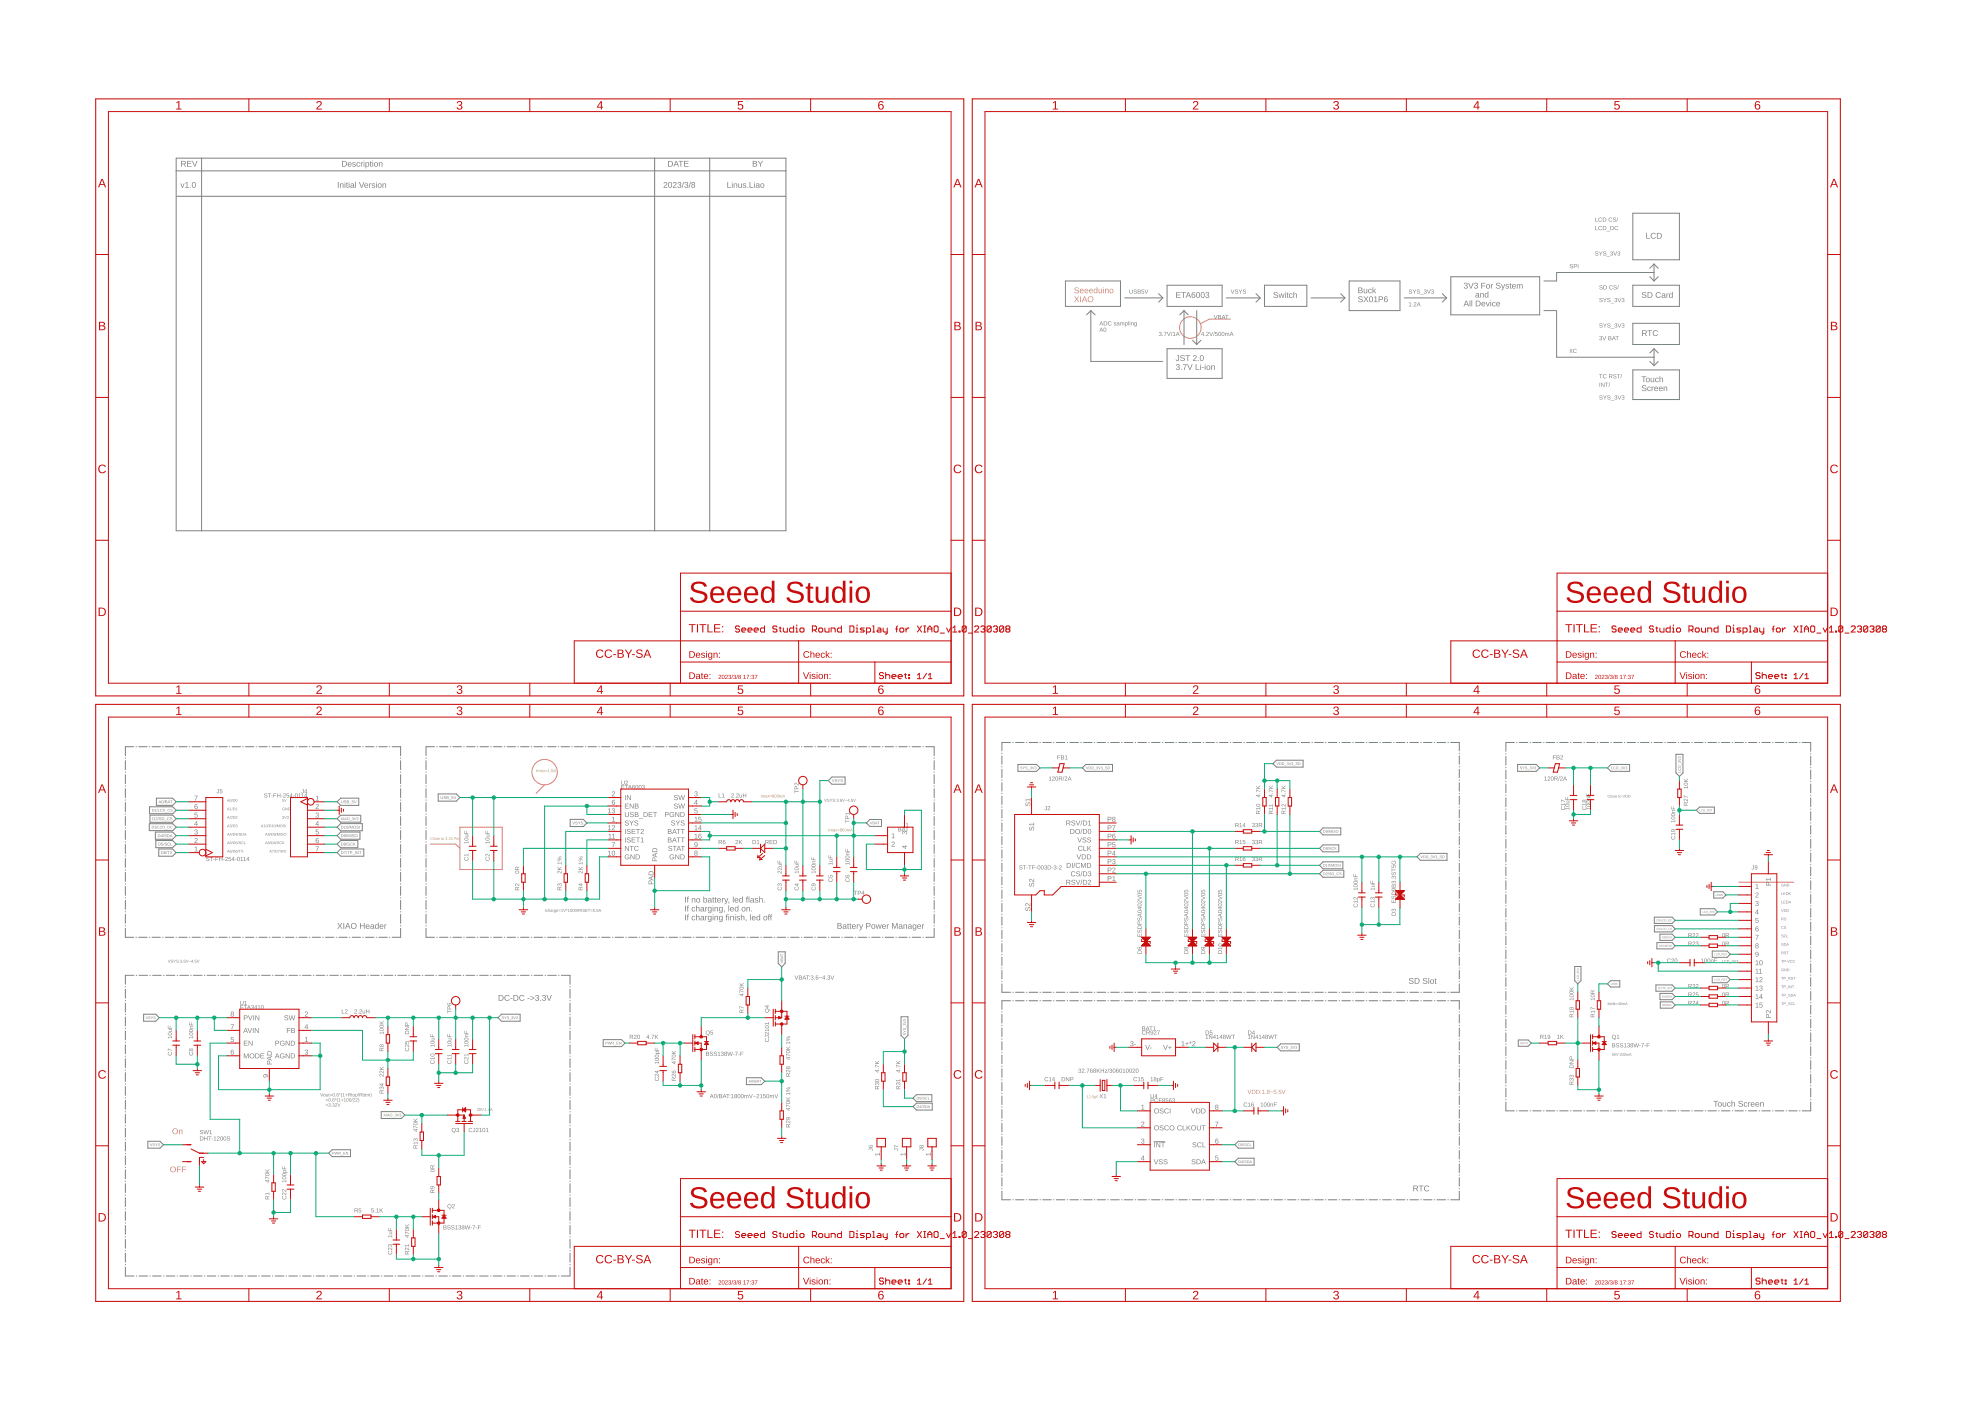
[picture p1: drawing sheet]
<svg xmlns="http://www.w3.org/2000/svg" width="594mm" height="420mm" viewBox="0 0 594 420" stroke-linecap="round" stroke-linejoin="round" font-family="sans-serif">
<g fill="#c8c832">
<path d="M322.4 86.3a.8 .8 0 0 1 1.2 .3h-.3a.4 .4 0 0 0-.5-.3 .4 .4 0 0 0-.2 .5v.1a.66 .66 0 0 1 .8 .2 .66 .66 0 0 1 0 .7l-.8 .1-.4-.2v-.2h.2a.46 .46 0 0 0 .5 .3 .46 .46 0 0 0 .4-.5l-.8-.2a.42 .42 0 0 1-.3-.4 .42 .42 0 0 1 .2-.4zM324 86.8a.6 .6 0 0 1 .7-.1 .6 .6 0 0 1 .3 .6h-.9a.38 .38 0 0 0 .2 .5 .38 .38 0 0 0 .5-.2l.2 .1a.67 .67 0 0 1-1 .1 .67 .67 0 0 1 0-1zM324.2 86.9l-.1 .3h.7l-.2-.4zM325.4 86.8a.6 .6 0 0 1 .7-.1 .6 .6 0 0 1 .3 .6h-1a.38 .38 0 0 0 .3 .5 .38 .38 0 0 0 .5-.2l.1 .1a.67 .67 0 0 1-1 .1 .67 .67 0 0 1 .1-1zM325.5 86.9l-.1 .3h.8l-.3-.4zM326.8 86.8a.6 .6 0 0 1 .7-.1 .6 .6 0 0 1 .3 .6h-1a.38 .38 0 0 0 .3 .5 .38 .38 0 0 0 .4-.2l.2 .1a.67 .67 0 0 1-1 .1 .67 .67 0 0 1 .1-1zM326.9 86.9l-.1 .3h.7l-.2-.4zM328.1 86.8l.4-.2 .4 .2v-.7h.2v1.8l-.2-.2a.57 .57 0 0 1-.8 .1 .57 .57 0 0 1-.1-.8zM328.3 86.9l.1 .9a.45 .45 0 0 0 .5-.5 .45 .45 0 0 0-.6-.4zM329.4 86.6h.3v.9a.32 .32 0 0 0 .3 .3 .32 .32 0 0 0 .3-.4v-.8h.2v1.3l-.2-.2a.44 .44 0 0 1-.5 .3 .44 .44 0 0 1-.4-.5zM330.8 86.1h.2v.2h-.2zM330.8 86.6h.2v1.3h-.2zM331.4 86.6l.2 .2a.44 .44 0 0 1 .5-.2 .44 .44 0 0 1 .3 .5v.8h-.2v-.8a.32 .32 0 0 0-.3-.4 .32 .32 0 0 0-.3 .5v.7h-.2zM332.6 87.3a.65 .65 0 0 1 1.3 0 .65 .65 0 0 1-1.3 0zM333 86.9a.48 .48 0 0 0-.1 .7 .48 .48 0 0 0 .7 .1v-.8z"/>
<path d="M322.2 88.9h.2l.5 .7 .5-.7h.2l-.6 .8 .7 .9h-.3l-.5-.7-.5 .7h-.3l.7-.9zM323.9 88.9h.3v1.7h-.3zM325.1 88.9h.3l.7 1.7h-.3l-.2-.5h-.7l-.2 .5h-.3zM325.2 89.1l-.3 .8h.7zM326.1 89.7a.9 .9 0 0 1 1.8 0 .9 .9 0 0 1-1.8 0zM326.3 89.7a.7 .7 0 0 0 1.4 0 .7 .7 0 0 0-1.4 0z"/>
</g>
<g fill="none" stroke="#c8c832" stroke-width=".3">
<path d="M369 95.7h-6.3l-2.5 1.3"/>
<circle cx="357" cy="98.2" r="3.2"/>
</g>
<g fill="#c8c832">
<path d="M160.9 230.7l.1 .9zM161.2 230.9h.8l.1 .7-.3-.6-.1 .6-.2-.6-.3 .6zM162.3 230.9h.4l.2 .7-.6-.1v-.3h.3v-.2l-.4 .1zM162.3 231.3a.2 .2 0 0 0 .4 0 .2 .2 0 0 0-.4 0zM162.9 230.9l.3 .3 .3-.3-.3 .3 .3 .4-.3-.3-.3 .3 .2-.4zM163.5 230.9l.6 .1zM163.5 231.3l.6 .1zM164.3 230.8l.3-.1v.8l.2 .1h-.5l.2-.1v-.7zM165 231.4l.1 .2zM165.4 230.7h.4l-.3 .1-.1 .3a.29 .29 0 0 1 .5 .1 .29 .29 0 0 1-.2 .4 .29 .29 0 0 1-.4-.2l.4 .1 .1-.2-.5-.1zM166.3 230.7l.5 .9-.2-.3-.7 .3zM166.4 230.8l-.2 .4h.3z"/>
<path d="M228.2 238.3l.1 .9zM228.5 238.5l.8 .1 .1 .6-.2-.6-.2 .6-.2-.6-.3 .6zM229.6 238.6h.4l.2 .6-.6-.1v-.3h.4l-.1-.2-.4 .1zM229.6 239a.2 .2 0 0 0 .4 0 .2 .2 0 0 0-.4 0zM230.2 238.5l.3 .3 .3-.3-.3 .3 .3 .4-.3-.3-.3 .3 .2-.4zM230.8 238.6l.7 .1zM230.8 238.9l.7 .1zM231.7 238.4a.25 .25 0 0 1 .4-.1 .25 .25 0 0 1-.1 .4 .25 .25 0 0 1 0 .4 .25 .25 0 0 1-.3 0 .25 .25 0 0 1 0-.4zM231.7 238.5a.16 .16 0 0 0 .3 0 .16 .16 0 0 0-.3 0zM231.7 238.9a.18 .18 0 0 0 .3 0 .18 .18 0 0 0-.3 0zM232.3 238.4l.1-.1a.39 .39 0 0 1 .5 .5 .39 .39 0 0 1-.6 .3zM232.5 238.4a.37 .37 0 0 0-.2 .4 .37 .37 0 0 0 .3 .3 .37 .37 0 0 0 .2-.4 .37 .37 0 0 0-.3-.3zM233 238.4l.1-.1a.39 .39 0 0 1 .4 .5 .39 .39 0 0 1-.5 .3zM233.2 238.4a.37 .37 0 0 0-.2 .4 .37 .37 0 0 0 .3 .3 .37 .37 0 0 0 .2-.4 .37 .37 0 0 0-.3-.3zM233.7 238.5l.8 .1 .1 .6-.3-.6-.1 .6-.3-.6-.2 .6zM235 238.3l.5 .9-.3-.3-.6 .3zM235.1 238.4l-.2 .4h.3z"/>
<path d="M248.5 248.5l.1 .8zM248.8 248.7h.9v.6l-.2-.5-.2 .5-.2-.5-.3 .5zM249.9 248.7h.4l.2 .6h-.6v-.3l.4-.1-.1-.1h-.3zM250 249.1a.16 .16 0 0 0 .3 0 .16 .16 0 0 0-.3 0zM250.5 248.7l.3 .2 .3-.2-.2 .3 .2 .3-.3-.2-.3 .2 .2-.3zM251.2 248.7l.6 .1zM251.2 249l.6 .1zM252 248.5a.25 .25 0 0 1 .4 0 .25 .25 0 0 1-.1 .4 .25 .25 0 0 1 .1 .4 .25 .25 0 0 1-.4 0 .25 .25 0 0 1 .1-.4zM252 248.7a.16 .16 0 0 0 .3 0 .16 .16 0 0 0-.3 0zM252 249.1a.2 .2 0 0 0 .4 0 .2 .2 0 0 0-.4 0zM252.6 248.6l.1-.1a.39 .39 0 0 1 .5 .4 .39 .39 0 0 1-.6 .3zM252.8 248.6a.37 .37 0 0 0-.1 .4 .37 .37 0 0 0 .3 .2 .37 .37 0 0 0 .1-.3 .37 .37 0 0 0-.3-.3zM253.3 248.6l.1-.1a.39 .39 0 0 1 .5 .4 .39 .39 0 0 1-.6 .3zM253.5 248.6a.37 .37 0 0 0-.2 .4 .37 .37 0 0 0 .4 .2 .37 .37 0 0 0 .1-.3 .37 .37 0 0 0-.3-.3zM254 248.7h.8l.1 .6-.3-.5-.1 .5-.2-.5-.3 .5zM255.3 248.5l.5 .8-.2-.2-.6 .2zM255.4 248.6l-.2 .4h.3z"/>
</g>
<g fill="none" stroke="#c8c832" stroke-width=".3">
<path d="M163.3 235.4l-2.5 2.5"/>
<circle cx="163.3" cy="231.6" r="3.8"/>
</g>
<g fill="#c8c832">
<path d="M326 328.7l.2-.1v.7h.2h-.5h.2v-.7zM326.6 328.6l.4 .1-.3 .6h.4l-.5-.1a.28 .28 0 0 0 .3-.2 .28 .28 0 0 0-.2-.3h-.1zM327.2 329.2l.1 .1zM327.5 328.6h.5h-.4v.3a.27 .27 0 0 1 .4 .1 .27 .27 0 0 1-.2 .4 .27 .27 0 0 1-.3-.2l.3 .1 .1-.2-.4-.1zM328.2 328.7h.2a.28 .28 0 0 1 .3 .4 .28 .28 0 0 1-.4 .1l-.1 .4zM328.2 329a.2 .2 0 0 0 .4 0 .2 .2 0 0 0-.4 0zM328.8 328.6h.6h-.5v.3h.5l-.5 .1v.3z"/>
<path d="M374.1 326.8h.2l.4 1.1 .4-1.1h.2l-.5 1.3h-.2zM375.4 326.8h.5a.61 .61 0 0 1 .6 .6 .61 .61 0 0 1-.6 .7h-.5zM375.6 327v.9a.52 .52 0 0 0 .7-.4 .52 .52 0 0 0-.7-.5zM376.7 326.8h.4a.61 .61 0 0 1 .7 .6 .61 .61 0 0 1-.6 .7h-.5zM376.9 327v.9a.52 .52 0 0 0 .7-.4 .52 .52 0 0 0-.7-.5zM378 327.1l.2 .2zM378 327.9l.2 .2zM378.5 327l.5-.2v1.1l.3 .2h-.8l.3-.2v-.9zM379.5 327.9l.2 .2zM380.1 326.9a.36 .36 0 0 1 .5 0 .36 .36 0 0 1-.1 .5 .35 .35 0 0 1 .1 .6 .35 .35 0 0 1-.5 0 .35 .35 0 0 1 .1-.6l-.2-.2zM380.1 327.1a.25 .25 0 0 0 .5 0 .25 .25 0 0 0-.5 0zM380.1 327.7a.25 .25 0 0 0 .5 0 .25 .25 0 0 0-.5 0zM380.9 327.4l.9 .1zM382 326.8h.7l-.5 .2-.1 .4a.42 .42 0 0 1 .6 .2 .42 .42 0 0 1-.2 .5 .42 .42 0 0 1-.6-.3l.5 .2a.32 .32 0 0 0 .1-.6 .32 .32 0 0 0-.5 .1zM383 327.9l.2 .2zM383.5 326.8h.7l-.6 .2v.4a.42 .42 0 0 1 .6 .2 .42 .42 0 0 1-.2 .5 .42 .42 0 0 1-.6-.3l.4 .2a.32 .32 0 0 0 .2-.6 .32 .32 0 0 0-.5 .1zM384.4 326.8h.1l.4 1.1 .4-1.1h.2l-.5 1.3h-.1z"/>
<path d="M51.6 339.3a.9 .9 0 0 1 1.8 0 .9 .9 0 0 1-1.8 0zM51.8 339.3a.67 .67 0 0 0 1.3 0 .67 .67 0 0 0-1.3 0zM53.7 338.8l.2 .2a.44 .44 0 0 1 .5-.2 .44 .44 0 0 1 .3 .5v.8h-.2v-.8a.32 .32 0 0 0-.3-.4 .32 .32 0 0 0-.3 .5v.7h-.2z"/>
<path d="M51 350.7a.89 .89 0 0 1 1.7 0 .89 .89 0 0 1-1.7 0zM51.2 350.7a.67 .67 0 0 0 1.3 0 .67 .67 0 0 0-1.3 0zM53.1 349.8h1.2v.2h-1v.7h1v.2h-1v.7h-.2zM54.6 349.8h1.2v.2h-1v.7h1v.2h-1v.7h-.2z"/>
<path d="M129.2 251.2l.6 .1a.34 .34 0 0 0-.5-.1 .34 .34 0 0 0 0 .5 .34 .34 0 0 0 .5 0l-.2 .2a.41 .41 0 0 1-.5-.2 .41 .41 0 0 1 .1-.5zM129.9 251l.1 .9zM130.1 251.6a.3 .3 0 0 1 .6 0 .3 .3 0 0 1-.6 0zM130.2 251.6a.21 .21 0 0 0 .4 0 .21 .21 0 0 0-.4 0zM130.9 251.3l.4 .1-.4 .1a.24 .24 0 0 1 .4 .1 .24 .24 0 0 1-.2 .3 .24 .24 0 0 1-.3-.1l.4-.1-.4-.2zM131.4 251.3h.4l.1 .3-.4 .1h.4a.31 .31 0 0 1-.5 .1 .31 .31 0 0 1 0-.5zM131.5 251.4l.3 .1zM132.4 251.1l.2 .8-.2-.1zM132.6 251.6a.3 .3 0 0 1 .6 0 .3 .3 0 0 1-.6 0zM132.6 251.6a.25 .25 0 0 0 .5 0 .25 .25 0 0 0-.5 0zM133.7 251.1l.4 .1-.4 .6 .4 .1-.5-.2a.28 .28 0 0 0 .3-.2 .28 .28 0 0 0-.2-.3l-.1 .1zM134.3 251.8v.2zM134.6 251.2l.3-.1v.7l.2 .1h-.5l.2-.1v-.6zM135.2 251.2l.1-.1a.35 .35 0 0 1 .4 .4 .35 .35 0 0 1-.5 .3zM135.4 251.2v.6l.2-.5zM136.2 251.1h.3a.24 .24 0 0 1 .3 .2 .24 .24 0 0 1-.3 .3h-.2l-.1 .3zM136.3 251.2v.3l.3-.1v-.2zM136.9 251.3l.1 .6zM137.2 251.3h.4l.1 .6-.3-.6-.2 .6z"/>
</g>
<path d="M129 253.2h7.7l1.2 1.2M137.9 248.1h12.7v12.7h-12.7zM521.4 264.6h16.5" fill="none" stroke="#c8c832" stroke-width=".3"/>
<path d="M319.5 84.3h16.5v7.6h-16.5z" fill="none" stroke="#808080" stroke-width=".3"/>
<path d="M352.7 87.6h1.3v.2h-1v.6h1v.1h-1v.6h1.1v.2h-1.4zM354.3 87.6h1.4v.2h-.6v1.5h-.3v-1.5h-.5zM356.2 87.6h.3l.7 1.7h-.2l-.2-.5h-.8l-.2 .5h-.3zM356.4 87.8l-.4 .9h.7zM357.6 87.7l.6-.1 .2 .3-.6-.1-.3 .7a.57 .57 0 0 1 .9 .2 .57 .57 0 0 1-.5 .8 .57 .57 0 0 1-.6-.7zM357.5 88.8a.4 .4 0 0 0 .8 0 .4 .4 0 0 0-.8 0zM358.9 87.7a.83 .83 0 0 1 1 .7 .83 .83 0 0 1-.8 .9 1.13 1.13 0 0 1-.2-1.6zM359.1 87.8l-.1 .1a.77 .77 0 0 0 .5 1.2l.1-.1a.77 .77 0 0 0-.5-1.2zM360.3 87.7a.83 .83 0 0 1 1 .7 .83 .83 0 0 1-.8 .9 1.13 1.13 0 0 1-.2-1.6zM360.5 87.8l-.1 .1a.77 .77 0 0 0 .4 1.2l.2-.1a.77 .77 0 0 0-.5-1.2zM361.7 87.7a.5 .5 0 0 1 .8 0 .5 .5 0 0 1-.3 .8 .53 .53 0 0 1 .1 .9 .53 .53 0 0 1-.8-.5h.2a.35 .35 0 0 0 .5 .3 .35 .35 0 0 0 .1-.6h-.4v-.2a.33 .33 0 0 0 .5-.2 .33 .33 0 0 0-.3-.4 .33 .33 0 0 0-.4 .3l-.2-.1z" fill="#808080"/>
<path d="M350 85.5h16.5v6.4h-16.5z" fill="none" stroke="#808080" stroke-width=".3"/>
<g fill="#808080">
<path d="M338.7 86.8h.2v.8a.34 .34 0 0 0 .3 .4 .34 .34 0 0 0 .3-.4v-.8h.2v.8a.51 .51 0 0 1-.5 .5 .51 .51 0 0 1-.5-.5zM340.1 86.9l.5-.1 .3 .3-.6-.1a.44 .44 0 0 0 .1 .4 .44 .44 0 0 0 .5 .1v.1a.5 .5 0 0 1-.3 .5 .5 .5 0 0 1-.6-.2l-.1-.1 .3 .1a.3 .3 0 0 0 .4 .1 .3 .3 0 0 0 .1-.4l-.7-.3zM341.2 86.8l.8 .2-.2 .4 .3 .2-.1 .4-.8 .1zM341.3 87v.4l.6-.1-.1-.3zM341.3 87.5v.4l.6-.1-.1-.3zM342.4 86.8h.7l-.6 .2v.4a.42 .42 0 0 1 .6 .2 .42 .42 0 0 1-.3 .5 .42 .42 0 0 1-.5-.3l.4 .2a.32 .32 0 0 0 .2-.6 .32 .32 0 0 0-.6 .1zM343.2 86.8h.2l.4 1.1 .4-1.1h.2l-.5 1.3h-.2z"/>
<path d="M353 106.5h.6v1.5l-.3 .2h-.5l-.2-.4h.2a.29 .29 0 0 0 .3 .3 .29 .29 0 0 0 .3-.3v-1.1h-.4zM354.1 106.6a.8 .8 0 0 1 1.2 .3l-.2 .1a.4 .4 0 0 0-.5-.4 .4 .4 0 0 0-.3 .5l.1 .1a.66 .66 0 0 1 .7 .2 .66 .66 0 0 1 0 .8l-.8 .1-.3-.3-.1-.2h.2a.46 .46 0 0 0 .6 .4 .46 .46 0 0 0 .3-.6l-.7-.2a.42 .42 0 0 1-.3-.4 .42 .42 0 0 1 .1-.4zM355.5 106.5h1.4v.2h-.6v1.6h-.2v-1.6h-.6zM357.9 106.6a.59 .59 0 0 1 .9 .3 .59 .59 0 0 1-.5 .8l-.3 .4h.9v.2h-1.2l.8-1a.34 .34 0 0 0 0-.5 .34 .34 0 0 0-.5 .2h-.2zM359.2 108h.3v.3h-.3zM360.1 106.6a.83 .83 0 0 1 .9 .8 .83 .83 0 0 1-.8 .9 1.13 1.13 0 0 1-.1-1.7zM360.2 106.7l-.1 .2a.77 .77 0 0 0 .5 1.2l.1-.2a.77 .77 0 0 0-.5-1.2z"/>
<path d="M352.8 109.3a.5 .5 0 0 1 .8 0 .5 .5 0 0 1-.2 .7 .53 .53 0 0 1 0 1 .53 .53 0 0 1-.8-.5h.3a.35 .35 0 0 0 .4 .3 .35 .35 0 0 0 .2-.6l-.5-.1v-.1a.33 .33 0 0 0 .5-.2 .33 .33 0 0 0-.2-.5 .33 .33 0 0 0-.4 .3h-.2zM354.1 110.7h.3v.2h-.3zM354.7 109.2h1.2l-.6 1.7h-.2v-.4l.6-1.1h-1zM356 109.2h.3l.5 1.5 .6-1.5h.3l-.7 1.7h-.3zM358.6 109.2h.2v1.5h.9v.2h-1.1zM359.9 109.1h.2v.2h-.2zM359.9 109.6h.2v1.3h-.2zM360.4 110.2h.6v.2h-.6zM361.3 109.1h.2v.2h-.2zM361.3 109.6h.2v1.3h-.2zM361.7 110.3a.65 .65 0 0 1 1.3 0 .65 .65 0 0 1-1.3 0zM362.1 109.9a.48 .48 0 0 0-.1 .6 .48 .48 0 0 0 .7 .2v-.8zM363.2 109.6l.3 .2a.44 .44 0 0 1 .5-.2 .44 .44 0 0 1 .3 .4v.9h-.2v-.8a.32 .32 0 0 0-.4-.4 .32 .32 0 0 0-.2 .5v.7h-.2z"/>
<path d="M407.3 86.2l1.2 .2v.4l-.3 .2a.47 .47 0 0 1 .5 .6 .47 .47 0 0 1-.7 .3h-.7zM407.6 86.4v.6l.7-.2-.1-.3zM407.6 87.1v.7l.8-.2-.2-.4zM409 86.6h.2v.9a.32 .32 0 0 0 .3 .3 .32 .32 0 0 0 .3-.4v-.8h.2v1.3l-.2-.2a.44 .44 0 0 1-.5 .3 .44 .44 0 0 1-.3-.5zM410.4 86.8l.6-.2 .4 .4-.4-.2a.46 .46 0 0 0-.5 .5 .46 .46 0 0 0 .6 .3l.3-.1a.63 .63 0 0 1-1 .3 .63 .63 0 0 1 0-1zM411.6 86.1h.2v1.2l.6-.7h.3l-.6 .6 .6 .7h-.3l-.4-.6-.2 .6h-.2z"/>
<path d="M407.5 89a.8 .8 0 0 1 1.1 .3h-.2a.4 .4 0 0 0-.5-.3 .4 .4 0 0 0-.3 .5h.1a.66 .66 0 0 1 .8 .2 .66 .66 0 0 1 0 .8l-.8 .1-.4-.2-.1-.2h.3a.46 .46 0 0 0 .5 .3 .46 .46 0 0 0 .4-.5l-.8-.3a.42 .42 0 0 1-.3-.3 .42 .42 0 0 1 .2-.4zM408.9 88.9h.3l.4 .7 .5-.7h.3l-.6 .8 .6 .9h-.2l-.6-.7-.5 .7h-.2l.6-.9zM410.8 89a.83 .83 0 0 1 1 .7 .83 .83 0 0 1-.8 .9 1.13 1.13 0 0 1-.2-1.6zM411 89.1l-.1 .1a.77 .77 0 0 0 .4 1.2l.1-.1a.77 .77 0 0 0-.4-1.2zM412.1 89.2l.6-.3v1.5h.4v.2h-1.1v-.2h.5v-1.3l-.4 .3zM413.4 88.9h.8a.53 .53 0 0 1 .6 .5 .53 .53 0 0 1-.6 .5h-.5v.7h-.3zM413.7 89.1v.7l.8-.2-.1-.5zM415.3 89l.6-.1 .2 .3-.6-.1-.2 .6a.57 .57 0 0 1 .8 .3 .57 .57 0 0 1-.5 .7 .57 .57 0 0 1-.5-.7zM415.2 90a.4 .4 0 0 0 .8 0 .4 .4 0 0 0-.8 0z"/>
<path d="M382.1 87.7a.8 .8 0 0 1 1.1 .3h-.2a.4 .4 0 0 0-.5-.3 .4 .4 0 0 0-.2 .5v.1a.66 .66 0 0 1 .8 .2 .66 .66 0 0 1 0 .7l-.8 .1-.4-.2-.1-.2h.3a.46 .46 0 0 0 .5 .3 .46 .46 0 0 0 .4-.5l-.8-.2a.42 .42 0 0 1-.3-.4 .42 .42 0 0 1 .2-.4zM383.4 88h.2l.3 1.2 .3-1.2h.2l.3 1.2 .3-1.2h.2l-.4 1.3h-.2l-.3-1.1-.3 1.1h-.2zM385.4 87.5h.2v.2h-.2zM385.4 88h.2v1.3h-.2zM386 87.7l.4 .3-.2 .2v.8l.2 .3-.4-.1-.2-1.2zM386.7 88.2l.6-.2 .3 .4-.4-.2a.46 .46 0 0 0-.5 .5 .46 .46 0 0 0 .7 .3l.2-.1a.63 .63 0 0 1-1 .3 .63 .63 0 0 1 .1-1zM387.9 87.5h.2v.7a.44 .44 0 0 1 .5-.2 .44 .44 0 0 1 .3 .5v.8h-.2v-.8a.32 .32 0 0 0-.3-.4 .32 .32 0 0 0-.3 .5v.7h-.2z"/>
<path d="M369 86.8h.2l.4 1.1 .4-1.1h.2l-.5 1.3h-.2zM370.5 86.9l.5-.1 .3 .3-.6-.1a.44 .44 0 0 0 .1 .4 .44 .44 0 0 0 .5 .1v.1a.5 .5 0 0 1-.3 .5 .5 .5 0 0 1-.6-.2l-.1-.1 .3 .1a.3 .3 0 0 0 .4 .1 .3 .3 0 0 0 .1-.4l-.7-.3zM371.4 86.8l.6 .6 .6-.6-.5 .8v.5zM372.9 86.9l.5-.1 .3 .3-.6-.1a.44 .44 0 0 0 .1 .4 .44 .44 0 0 0 .4 .1l.1 .1a.5 .5 0 0 1-.3 .5 .5 .5 0 0 1-.6-.2l-.1-.1 .3 .1a.3 .3 0 0 0 .3 .1 .3 .3 0 0 0 .2-.4l-.7-.3z"/>
<path d="M422.6 86.9l.6-.1 .2 .3-.6-.1a.44 .44 0 0 0 .1 .4 .44 .44 0 0 0 .5 .1l.1 .1a.5 .5 0 0 1-.4 .5 .5 .5 0 0 1-.6-.2v-.1l.2 .1a.3 .3 0 0 0 .4 .1 .3 .3 0 0 0 .2-.4l-.7-.3zM423.6 86.8l.6 .6 .5-.6-.5 .8v.5zM425 86.9l.5-.1 .3 .3-.6-.1a.44 .44 0 0 0 .1 .4 .44 .44 0 0 0 .5 .1v.1a.5 .5 0 0 1-.3 .5 .5 .5 0 0 1-.6-.2l-.1-.1 .3 .1a.3 .3 0 0 0 .4 .1 .3 .3 0 0 0 .1-.4l-.7-.3zM425.9 88.3l1 .1zM427.1 86.9a.35 .35 0 0 1 .6 0 .35 .35 0 0 1-.2 .5 .33 .33 0 0 1 .3 .4 .33 .33 0 0 1-.4 .3l-.4-.3 .4 .2a.23 .23 0 0 0 .3-.3 .23 .23 0 0 0-.3-.2l-.1-.1a.24 .24 0 0 0 .3-.1 .24 .24 0 0 0-.1-.4 .24 .24 0 0 0-.3 .3l-.2-.1zM427.9 86.8h.2l.4 1.1 .4-1.1h.2l-.5 1.3h-.2zM429.3 86.9a.35 .35 0 0 1 .6 0 .35 .35 0 0 1-.2 .5 .33 .33 0 0 1 .3 .4 .33 .33 0 0 1-.4 .3l-.4-.3 .4 .2a.23 .23 0 0 0 .2-.3 .23 .23 0 0 0-.3-.2v-.1a.24 .24 0 0 0 .3-.1 .24 .24 0 0 0-.2-.4 .24 .24 0 0 0-.3 .3l-.1-.1z"/>
<path d="M439.2 84.9a.5 .5 0 0 1 .8 0 .5 .5 0 0 1-.2 .8 .53 .53 0 0 1 0 .9 .53 .53 0 0 1-.8-.5h.2a.35 .35 0 0 0 .5 .3 .35 .35 0 0 0 .1-.6h-.4v-.2a.33 .33 0 0 0 .5-.2 .33 .33 0 0 0-.3-.4 .33 .33 0 0 0-.4 .3l-.2-.1zM440.3 84.8h.2l.6 1.5 .6-1.5h.2l-.7 1.7h-.2zM442.2 84.9a.5 .5 0 0 1 .8 0 .5 .5 0 0 1-.2 .8 .53 .53 0 0 1 0 .9 .53 .53 0 0 1-.8-.5h.3a.35 .35 0 0 0 .4 .3 .35 .35 0 0 0 .2-.6h-.5v-.2a.33 .33 0 0 0 .5-.2 .33 .33 0 0 0-.2-.4 .33 .33 0 0 0-.4 .3l-.2-.1zM444.2 84.8h1.2v.2h-.9v.7h.9v.1h-.9v.7h-.3zM445.5 85.9a.65 .65 0 0 1 1.3 0 .65 .65 0 0 1-1.3 0zM446 85.5a.48 .48 0 0 0-.2 .7 .48 .48 0 0 0 .7 .1v-.8zM447.1 85.2h.2v.3l.4-.3-.4 .5v.8h-.2zM448.8 84.9a.8 .8 0 0 1 1.2 .3h-.3a.4 .4 0 0 0-.4-.3 .4 .4 0 0 0-.3 .5v.1a.66 .66 0 0 1 .8 .2 .66 .66 0 0 1 0 .7l-.8 .1-.3-.2-.1-.2h.2a.46 .46 0 0 0 .5 .3 .46 .46 0 0 0 .4-.5l-.8-.2a.42 .42 0 0 1-.2-.4 .42 .42 0 0 1 .1-.4zM450.1 85.2h.3l.4 1.1 .3-1.1h.3l-.6 1.5a.3 .3 0 0 1-.2 .3 .3 .3 0 0 1-.4-.1l.5-.4zM451.6 85.3l.6-.1 .3 .3-.6-.1-.1 .3a.53 .53 0 0 1 .7 .2 .53 .53 0 0 1-.3 .7 .53 .53 0 0 1-.7-.2l-.1-.2 .3 .1a.32 .32 0 0 0 .4 .1 .32 .32 0 0 0 .2-.3l-.2-.1a.44 .44 0 0 1-.5-.2 .44 .44 0 0 1 0-.5zM452.9 84.9l.4 .3-.3 .2v.8l.3 .3-.5-.1-.1-1.2zM453.6 85.4a.6 .6 0 0 1 .7-.1 .6 .6 0 0 1 .3 .6h-.9a.38 .38 0 0 0 .2 .5 .38 .38 0 0 0 .5-.2l.2 .1a.67 .67 0 0 1-1 .1 .67 .67 0 0 1 0-1zM453.8 85.5l-.1 .3h.7l-.2-.4zM454.9 85.2l.2 .3a.4 .4 0 0 1 .4-.3 .4 .4 0 0 1 .3 .3 .41 .41 0 0 1 .5-.3 .41 .41 0 0 1 .3 .5v.8h-.2v-1l-.2-.1-.3 .2v.9h-.3v-1l-.3-.1-.2 1.1h-.2z"/>
<path d="M442.6 88h.8l.3 1.2-.4-.2a.45 .45 0 0 1-.5 .3 .45 .45 0 0 1-.3-.6 .45 .45 0 0 1 .5-.3h.3a.3 .3 0 0 0-.2-.4 .3 .3 0 0 0-.4 .2h-.2zM442.7 88.8a.32 .32 0 0 0 .6 0 .32 .32 0 0 0-.6 0zM443.9 87.9l.2 .2a.44 .44 0 0 1 .5-.2 .44 .44 0 0 1 .4 .4v.9h-.3v-.8a.32 .32 0 0 0-.3-.4 .32 .32 0 0 0-.3 .4v.8h-.2zM445.4 88l.3-.1 .4 .2v-.7h.3v1.8l-.3-.2a.57 .57 0 0 1-.8 .1 .57 .57 0 0 1 0-.8zM445.5 88.2l.1 .8a.45 .45 0 0 0 .5-.5 .45 .45 0 0 0-.6-.3z"/>
<path d="M439.6 90.2h.3l.6 1.7h-.2l-.2-.5h-.8l-.2 .5h-.2zM439.7 90.3l-.3 .9h.6zM440.7 90.1h.2v1.8h-.2zM441.3 90.1h.2v1.8h-.2zM442.6 90.2h.5a.86 .86 0 0 1 .9 .8 .86 .86 0 0 1-.8 .9h-.6zM442.8 90.3v1.4a.73 .73 0 0 0 1-.7 .73 .73 0 0 0-1-.7zM444.4 90.7a.6 .6 0 0 1 .7-.1 .6 .6 0 0 1 .3 .7h-.9a.38 .38 0 0 0 .2 .4 .38 .38 0 0 0 .5-.2l.2 .1a.67 .67 0 0 1-1 .1 .67 .67 0 0 1 0-1zM444.6 90.8l-.1 .3h.7l-.2-.4zM445.6 90.6h.2l.4 1.1 .4-1.1h.2l-.5 1.3h-.3zM447 90.1h.2v.2h-.2zM447 90.6h.2v1.3h-.2zM447.6 90.7l.6-.1 .3 .3-.4-.2a.46 .46 0 0 0-.5 .6 .46 .46 0 0 0 .7 .3l.2-.1a.63 .63 0 0 1-1 .2 .63 .63 0 0 1 .1-1zM448.9 90.7a.6 .6 0 0 1 .7-.1 .6 .6 0 0 1 .3 .7h-1a.38 .38 0 0 0 .3 .4 .38 .38 0 0 0 .4-.2l.2 .1a.67 .67 0 0 1-1 .1 .67 .67 0 0 1 .1-1zM449 90.8l-.1 .3h.7l-.2-.4z"/>
<path d="M493.7 69.8h.2v1.6h.9v.2h-1.1zM495.2 70a.86 .86 0 0 1 1.4 .2l-.3 .1a.63 .63 0 0 0-.9 0 .63 .63 0 0 0 .1 .9 .63 .63 0 0 0 .9-.2l.2 .1a.88 .88 0 0 1-1.3 .3 .88 .88 0 0 1-.1-1.4zM496.9 69.8h.6a.86 .86 0 0 1 .9 .9 .86 .86 0 0 1-.9 .9h-.6zM497.1 70v1.4a.73 .73 0 0 0 1-.7 .73 .73 0 0 0-1-.7z"/>
<path d="M492.4 99h.8a.5 .5 0 0 1 .6 .4 .5 .5 0 0 1-.4 .6l.5 .8h-.3l-.4-.7h-.5v.7h-.3zM492.7 99.2v.7h.5a.32 .32 0 0 0 .4-.4 .32 .32 0 0 0-.4-.3zM494 99h1.4v.2h-.5v1.6h-.3v-1.6h-.6zM495.9 99.3a.86 .86 0 0 1 1.3 .1l-.2 .1a.63 .63 0 0 0-1 0 .63 .63 0 0 0 .1 .9 .63 .63 0 0 0 .9-.2l.2 .1a.88 .88 0 0 1-1.3 .3 .88 .88 0 0 1 0-1.3z"/>
<path d="M492.6 87.7a.8 .8 0 0 1 1.1 .3h-.2a.4 .4 0 0 0-.5-.3 .4 .4 0 0 0-.3 .5l.1 .1a.66 .66 0 0 1 .7 .2 .66 .66 0 0 1 .1 .7l-.8 .1-.4-.2-.1-.2h.3a.46 .46 0 0 0 .5 .3 .46 .46 0 0 0 .4-.5l-.8-.2a.42 .42 0 0 1-.3-.4 .42 .42 0 0 1 .2-.4zM494.1 87.6h.6a.86 .86 0 0 1 .9 .8 .86 .86 0 0 1-.9 .9h-.6zM494.3 87.8v1.4a.73 .73 0 0 0 1-.7 .73 .73 0 0 0-1-.7zM496.7 87.8a.86 .86 0 0 1 1.4 .2l-.2 .1a.63 .63 0 0 0-1-.1 .63 .63 0 0 0 .1 1 .63 .63 0 0 0 .9-.2l.2 .1a.88 .88 0 0 1-1.3 .3 .88 .88 0 0 1-.1-1.4zM498.4 88.2l.9-.1 .3 1.2-.4-.2a.45 .45 0 0 1-.6 .3 .45 .45 0 0 1-.3-.6 .45 .45 0 0 1 .6-.3h.3a.3 .3 0 0 0-.3-.3 .3 .3 0 0 0-.3 .2h-.3zM498.5 88.9a.35 .35 0 0 0 .7 0 .35 .35 0 0 0-.7 0zM499.7 88h.2l.1 .3 .4-.3-.4 .5v.8h-.3zM500.6 88.2l.4-.2 .4 .2v-.7h.2v1.8l-.2-.2a.57 .57 0 0 1-.8 .1 .57 .57 0 0 1-.1-.8zM500.8 88.3l.1 .9a.45 .45 0 0 0 .5-.5 .45 .45 0 0 0-.6-.4z"/>
</g>
<path d="M350 104.6h16.5v8.9h-16.5z" fill="none" stroke="#808080" stroke-width=".3"/>
<g fill="#808080">
<path d="M364 94.5h.1l.5 1 .4-1h.1l-.5 1.2h-.1zM365.3 94.5l.8 .1-.2 .4 .3 .2-.1 .4-.8 .1zM365.5 94.6v.4l.5-.1-.1-.3zM365.5 95.1v.5l.6-.2-.2-.3zM366.8 94.5h.2l.5 1.2-.3-.4h-.6l-.3 .4zM366.9 94.6l-.2 .6h.5zM367.4 94.5h1l-.4 .1v1.1h-.2v-1.1z"/>
<path d="M360.7 99.5h.2v.9h.2l-.2 .4-.1-.3h-.6zM360.8 99.7l-.5 .7h.5zM361.3 100.6l.2 .2zM361.9 99.6a.45 .45 0 0 1 .6 .3 .45 .45 0 0 1-.5 .5l-.1 .2 .6 .2h-.8l.6-.9-.2-.2-.4 .1zM362.6 99.5h.2l.4 1.1 .4-1.1h.2l-.5 1.3h-.2zM364.2 99.5l-.4 1.3zM364.4 99.5h.7l-.5 .2v.4a.42 .42 0 0 1 .6 .2 .42 .42 0 0 1-.3 .5 .42 .42 0 0 1-.5-.3l.4 .2a.32 .32 0 0 0 .1-.6 .32 .32 0 0 0-.5 .1zM365.5 99.7a.52 .52 0 0 1 .7 .5 .52 .52 0 0 1-.7 .4zM365.7 99.7a.53 .53 0 0 0-.2 .5 .53 .53 0 0 0 .4 .4 .53 .53 0 0 0 .2-.5 .53 .53 0 0 0-.4-.4zM366.4 99.7a.52 .52 0 0 1 .8 .5 .52 .52 0 0 1-.7 .4zM366.6 99.7a.53 .53 0 0 0-.1 .5 .53 .53 0 0 0 .4 .4 .53 .53 0 0 0 .2-.5 .53 .53 0 0 0-.5-.4zM367.4 99.8l.7 .2a.29 .29 0 0 1 .3-.2 .29 .29 0 0 1 .2 .3v.7l-.3-.9-.4 .9v-.7l-.2-.1-.3 .8zM369.2 99.5h.2l.5 1.3-.3-.4h-.5l-.4 .4zM369.3 99.7l-.2 .6h.5z"/>
<path d="M347.7 99.6a.35 .35 0 0 1 .5 0 .35 .35 0 0 1-.1 .5 .33 .33 0 0 1 .3 .4 .33 .33 0 0 1-.5 .3l-.4-.3 .4 .2a.23 .23 0 0 0 .3-.3 .23 .23 0 0 0-.3-.2l-.1-.1a.24 .24 0 0 0 .4-.1 .24 .24 0 0 0-.2-.4 .24 .24 0 0 0-.3 .3l-.2-.1zM348.6 100.6l.2 .2zM349 99.5h.8l-.4 1.3h-.2l.1-.4 .4-.7zM349.9 99.5h.2l.4 1.1 .4-1.1h.2l-.5 1.3h-.2zM351.5 99.5l-.4 1.3zM351.8 99.7l.4-.2v1.1l.3 .2h-.8l.3-.2v-.9zM353.1 99.5h.2l.5 1.3-.3-.4h-.6l-.3 .4zM353.2 99.7l-.2 .6h.4z"/>
<path d="M330.2 96.4h.2l.5 1.2-.4-.4h-.5l-.3 .4zM330.3 96.5l-.3 .6h.5zM331 96.4h.4a.61 .61 0 0 1 .7 .6 .61 .61 0 0 1-.6 .6h-.5zM331.2 96.5v1a.52 .52 0 0 0 .7-.5 .52 .52 0 0 0-.7-.5zM332.4 96.5l.6-.1 .3 .3h-.1a.46 .46 0 0 0-.7 0 .46 .46 0 0 0 0 .6 .46 .46 0 0 0 .7-.1 .53 .53 0 0 1-.7 .3 .53 .53 0 0 1-.3-.7zM334.1 96.7h.4l.2 .2h-.5a.38 .38 0 0 1 .5 .2 .38 .38 0 0 1-.2 .5 .38 .38 0 0 1-.5-.2l.6-.1-.6-.3zM335 96.7h.6l.2 .9-.3-.2a.3 .3 0 0 1-.5 .2 .3 .3 0 0 1 .1-.6l.4-.1h-.6zM335.1 97.3a.22 .22 0 0 0 .4 0 .22 .22 0 0 0-.4 0zM335.9 96.7l.7 .1a.29 .29 0 0 1 .3-.2 .29 .29 0 0 1 .3 .4v.6l-.4-.8-.3 .8v-.7l-.3-.1-.3 .8zM337.4 96.7l.2 .1 .1-.2a.43 .43 0 0 1 .5 .6 .43 .43 0 0 1-.7 .2l-.1 .6zM337.7 96.8h-.1a.34 .34 0 0 0 0 .5 .34 .34 0 0 0 .4 .1v-.6zM338.4 96.3h.1v1.3h-.1zM338.8 96.3l.1 .2zM338.8 96.7h.1v.9h-.1zM339.2 96.7l.1 .1a.31 .31 0 0 1 .4-.2 .31 .31 0 0 1 .2 .4v.6l-.3-.8-.4 .8zM340.2 96.8l.7-.1v1.1l-.4 .2-.3-.2h.5l.1-.4-.2 .2a.46 .46 0 0 1-.5-.3 .46 .46 0 0 1 .1-.5zM340.3 96.8v.3a.31 .31 0 0 0 .4 .2 .31 .31 0 0 0 .2-.4 .31 .31 0 0 0-.5-.1z"/>
<path d="M330.2 98.3h.2l.5 1.2-.4-.4h-.5l-.3 .4zM330.3 98.4l-.3 .6h.5zM331 98.4a.52 .52 0 0 1 .8 .5 .52 .52 0 0 1-.8 .5zM331.2 98.4a.53 .53 0 0 0-.2 .6 .53 .53 0 0 0 .5 .4 .53 .53 0 0 0 .2-.6 .53 .53 0 0 0-.5-.4z"/>
<path d="M422.5 90.9l.5-.2v1l.3 .2h-.8l.3-.2v-.9zM423.5 91.7l.2 .2zM424.1 90.7a.45 .45 0 0 1 .6 .3 .45 .45 0 0 1-.4 .5l-.2 .2 .7 .2h-.9l.7-.9-.2-.2-.4 .2zM425.3 90.7h.2l.5 1.2-.3-.4h-.5l-.4 .4zM425.4 90.8l-.2 .6h.5z"/>
</g>
<g fill="none" stroke="#808080" stroke-width=".3">
<path d="M489.7 63.9h13.9v14h-13.9zM327.1 93.2l-1.2 1.2M327.1 93.2l1.3 1.2M327.1 93.2v15.2M337.3 89.3h11.4M347.5 88.1l1.2 1.2M348.7 89.3l-1.2 1.3M355.1 93.2l-1.3 1.2M355.1 93.2l1.2 1.2M355.1 93.2v10.1M358.9 93.2v10.1M367.8 89.3h10.1"/>
<path d="M376.7 88.1l1.2 1.2M377.9 89.3l-1.2 1.3M379.2 85.5h12.7v6.4h-12.7zM393.2 89.3h10.1M402.1 88.1l1.2 1.2M403.3 89.3l-1.2 1.3M404.6 84.3h15.2v8.9h-15.2zM421.1 89.3h12.7M432.5 88.1l1.3 1.2M433.8 89.3l-1.3 1.3M435.1 83h26.6v11.4h-26.6zM463 93.2h3.8"/>
<path d="M489.7 85.5h13.9v6.4h-13.9zM489.7 97h13.9v6.3h-13.9zM496 81.7h-29.2v2.6h-3.8M357.6 102l1.3 1.3M360.2 102l-1.3 1.3"/>
</g>
<path d="M470.9 79.3l.5-.1 .3 .3-.6-.2a.44 .44 0 0 0 .1 .5 .44 .44 0 0 0 .5 .1v.1a.5 .5 0 0 1-.3 .5 .5 .5 0 0 1-.6-.2l-.1-.1 .3 .1a.3 .3 0 0 0 .4 .1 .3 .3 0 0 0 .1-.4l-.7-.3zM472 79.2h.5a.38 .38 0 0 1 .4 .4 .38 .38 0 0 1-.4 .4h-.4v.4h-.1zM472.1 79.4v.4l.6-.1-.1-.3zM473.2 79.2h.1v1.2h-.1z" fill="#808080"/>
<path d="M496 79.2v5.1M496 79.2l-1.3 1.3M496 79.2l1.3 1.3M494.7 83l1.3 1.3M497.3 83l-1.3 1.3" fill="none" stroke="#808080" stroke-width=".3"/>
<g fill="#808080">
<path d="M478.4 65.3h.2v1l.6 .2h-.8zM479.5 65.4l.6-.1 .3 .2-.1 .1a.46 .46 0 0 0-.7 0 .46 .46 0 0 0 0 .6 .46 .46 0 0 0 .7-.1 .53 .53 0 0 1-.7 .3 .53 .53 0 0 1-.3-.7zM480.7 65.3h.4a.61 .61 0 0 1 .6 .5 .61 .61 0 0 1-.6 .7h-.4zM480.8 65.4v.9a.52 .52 0 0 0 .8-.4 .52 .52 0 0 0-.8-.5zM482.5 65.4l.7-.1 .3 .2-.2 .1a.46 .46 0 0 0-.6 0 .46 .46 0 0 0 0 .6 .46 .46 0 0 0 .7-.1 .53 .53 0 0 1-.7 .3 .53 .53 0 0 1-.3-.7zM483.8 65.3h.6l.3 .2-.6-.1a.44 .44 0 0 0 .1 .4 .44 .44 0 0 0 .4 .1l.1 .1a.5 .5 0 0 1-.4 .6 .5 .5 0 0 1-.5-.2l-.1-.2 .2 .1a.3 .3 0 0 0 .4 .1 .3 .3 0 0 0 .2-.4l-.7-.3zM485.1 65.2l-.3 1.3z"/>
<path d="M478.4 67.8h.2v1.1l.6 .1h-.8zM479.5 67.9l.6-.1 .3 .3h-.1a.46 .46 0 0 0-.7 0 .46 .46 0 0 0 0 .7 .46 .46 0 0 0 .7-.2 .53 .53 0 0 1-.7 .4 .53 .53 0 0 1-.3-.8zM480.7 67.8h.4a.61 .61 0 0 1 .6 .6 .61 .61 0 0 1-.6 .6h-.4zM480.8 67.9v1a.52 .52 0 0 0 .8-.5 .52 .52 0 0 0-.8-.5zM481.8 69.3l1 .1zM482.9 67.8h.4a.61 .61 0 0 1 .7 .6 .61 .61 0 0 1-.6 .6h-.5zM483.1 67.9v1a.52 .52 0 0 0 .7-.5 .52 .52 0 0 0-.7-.5zM484.3 67.9l.6-.1 .4 .3h-.2a.46 .46 0 0 0-.7 0 .46 .46 0 0 0 .1 .7 .46 .46 0 0 0 .7-.2 .53 .53 0 0 1-.8 .4 .53 .53 0 0 1-.2-.8z"/>
<path d="M479.8 85.6h.5l.3 .2-.6-.1a.44 .44 0 0 0 .1 .5 .44 .44 0 0 0 .5 .1 .5 .5 0 0 1-.3 .6 .5 .5 0 0 1-.6-.2l-.1-.2 .3 .1a.3 .3 0 0 0 .4 .1 .3 .3 0 0 0 .1-.4l-.7-.2zM480.9 85.6h.4a.61 .61 0 0 1 .6 .6 .61 .61 0 0 1-.6 .6h-.4zM481 85.7v1a.52 .52 0 0 0 .7-.5 .52 .52 0 0 0-.7-.5zM482.7 85.7l.6-.1 .4 .3h-.2a.46 .46 0 0 0-.7 0 .46 .46 0 0 0 .1 .7 .46 .46 0 0 0 .7-.2 .53 .53 0 0 1-.8 .4 .53 .53 0 0 1-.2-.8zM484 85.6h.6l.2 .2-.6-.1a.44 .44 0 0 0 .1 .5 .44 .44 0 0 0 .5 .1h.1a.5 .5 0 0 1-.4 .6 .5 .5 0 0 1-.6-.2l-.1-.2 .3 .1a.3 .3 0 0 0 .4 .1 .3 .3 0 0 0 .1-.4l-.6-.2zM485.3 85.5l-.3 1.3z"/>
<path d="M492.3 112.9h1.4v.2h-.6v1.5h-.2v-1.5h-.6zM493.4 114a.7 .7 0 0 1 1.4 0 .7 .7 0 0 1-1.4 0zM493.9 113.6a.48 .48 0 0 0-.1 .6 .48 .48 0 0 0 .6 .1v-.8zM495 113.3h.2v.8a.32 .32 0 0 0 .4 .4 .32 .32 0 0 0 .3-.4v-.8h.2v1.3l-.2-.2a.44 .44 0 0 1-.5 .2 .44 .44 0 0 1-.4-.4zM496.5 113.4l.6-.1 .3 .4-.4-.2a.46 .46 0 0 0-.5 .5 .46 .46 0 0 0 .7 .3l.2-.1a.63 .63 0 0 1-1 .3 .63 .63 0 0 1 .1-1.1zM497.7 112.8h.2v.7a.44 .44 0 0 1 .5-.2 .44 .44 0 0 1 .3 .4v.9h-.2v-.8a.32 .32 0 0 0-.3-.4 .32 .32 0 0 0-.3 .4v.8h-.2z"/>
<path d="M492.6 115.7a.8 .8 0 0 1 1.1 .2l-.2 .1a.4 .4 0 0 0-.5-.3 .4 .4 0 0 0-.3 .5h.1a.66 .66 0 0 1 .7 .2 .66 .66 0 0 1 .1 .8l-.8 .1-.4-.2-.1-.2 .3-.1a.46 .46 0 0 0 .5 .4 .46 .46 0 0 0 .4-.6l-.8-.2a.42 .42 0 0 1-.3-.3 .42 .42 0 0 1 .2-.4zM494.1 116.1l.6-.1 .4 .3-.4-.2a.46 .46 0 0 0-.5 .5 .46 .46 0 0 0 .6 .4l.3-.1a.63 .63 0 0 1-1 .2 .63 .63 0 0 1 0-1zM495.3 116h.2v.2l.4-.3-.4 .5v.9h-.2zM496.2 116.1a.6 .6 0 0 1 .7-.1 .6 .6 0 0 1 .3 .7h-.9a.38 .38 0 0 0 .2 .4 .38 .38 0 0 0 .5-.2l.2 .1a.67 .67 0 0 1-1 .1 .67 .67 0 0 1 0-1zM496.4 116.2l-.1 .3h.7l-.2-.4zM497.6 116.1a.6 .6 0 0 1 .7-.1 .6 .6 0 0 1 .3 .7h-.9a.38 .38 0 0 0 .2 .4 .38 .38 0 0 0 .5-.2l.2 .1a.67 .67 0 0 1-1 .1 .67 .67 0 0 1 0-1zM497.8 116.2l-.1 .3h.7l-.2-.4zM498.9 116l.2 .2a.44 .44 0 0 1 .5-.3 .44 .44 0 0 1 .4 .5v.9h-.3v-.9a.32 .32 0 0 0-.3-.3 .32 .32 0 0 0-.3 .4v.8h-.2z"/>
</g>
<path d="M466.8 93.2v13.9h29.2M489.7 110.9h13.9v8.9h-13.9zM494.7 108.4l1.3 1.3M496 104.6v5.1M496 104.6l-1.3 1.3M496 104.6l1.3 1.3M497.3 108.4l-1.3 1.3" fill="none" stroke="#808080" stroke-width=".3"/>
<g fill="#808080">
<path d="M470.8 104.6h.2v1.2h-.2zM471.3 104.6h.2v1.2h-.2zM471.9 104.8l.6-.2 .3 .3-.1 .1a.46 .46 0 0 0-.7-.1 .46 .46 0 0 0 0 .7 .46 .46 0 0 0 .7-.1 .53 .53 0 0 1-.7 .3 .53 .53 0 0 1-.3-.8z"/>
<path d="M479.6 112.2h1l-.5 .2v1.1h-.1v-1.1zM480.9 112.4l.6-.2 .3 .3-.1 .1a.46 .46 0 0 0-.7-.1 .46 .46 0 0 0 0 .7 .46 .46 0 0 0 .7-.1 .53 .53 0 0 1-.7 .3 .53 .53 0 0 1-.3-.7zM482.5 112.2h.6a.35 .35 0 0 1 .4 .3 .35 .35 0 0 1-.3 .4l.4 .6-.5-.5h-.4v.5h-.2zM482.7 112.4v.4h.4a.23 .23 0 0 0 .3-.2 .23 .23 0 0 0-.3-.2zM483.9 112.3l.6-.1 .2 .3-.6-.1a.44 .44 0 0 0 .1 .4 .44 .44 0 0 0 .5 .1l.1 .1a.5 .5 0 0 1-.4 .5 .5 .5 0 0 1-.6-.2l-.1-.1 .3 .1a.3 .3 0 0 0 .4 .1 .3 .3 0 0 0 .1-.4l-.6-.3zM484.9 112.2h1l-.4 .2v1.1h-.2v-1.1zM486.3 112.2l-.4 1.3z"/>
<path d="M479.7 114.8h.1v1.2h-.1zM480.2 114.8l.8 1 .2-1v1.2h-.2l-.7-1-.1 1zM481.3 114.8h1l-.4 .1v1.1h-.1v-1.1zM482.7 114.7l-.3 1.3z"/>
<path d="M478.5 75.5l.5-.1 .3 .3-.6-.2a.44 .44 0 0 0 .1 .5 .44 .44 0 0 0 .5 .1v.1a.5 .5 0 0 1-.3 .5 .5 .5 0 0 1-.6-.2l-.1-.2 .3 .2a.3 .3 0 0 0 .4 .1 .3 .3 0 0 0 .1-.4l-.7-.3zM479.5 75.4l.5 .6 .6-.6-.5 .7v.5zM480.9 75.5l.5-.1 .3 .3-.6-.2a.44 .44 0 0 0 .1 .5 .44 .44 0 0 0 .5 .1v.1a.5 .5 0 0 1-.3 .5 .5 .5 0 0 1-.6-.2l-.1-.2 .3 .2a.3 .3 0 0 0 .4 .1 .3 .3 0 0 0 .1-.4l-.7-.3zM481.8 76.9l1 .1zM483 75.5a.35 .35 0 0 1 .6 0 .35 .35 0 0 1-.2 .5 .33 .33 0 0 1 .3 .4 .33 .33 0 0 1-.4 .3l-.4-.4 .4 .2a.23 .23 0 0 0 .2-.2 .23 .23 0 0 0-.3-.2v-.2a.24 .24 0 0 0 .3-.1 .24 .24 0 0 0-.2-.3 .24 .24 0 0 0-.3 .2h-.1zM483.8 75.4h.2l.4 1.1 .4-1.1h.2l-.5 1.2h-.2zM485.2 75.5a.35 .35 0 0 1 .6 0 .35 .35 0 0 1-.2 .5 .33 .33 0 0 1 .3 .4 .33 .33 0 0 1-.4 .3l-.5-.4 .5 .2a.23 .23 0 0 0 .2-.2 .23 .23 0 0 0-.3-.2l-.1-.2a.24 .24 0 0 0 .4-.1 .24 .24 0 0 0-.2-.3 .24 .24 0 0 0-.3 .2h-.1z"/>
<path d="M479.8 89.5l.5-.1 .3 .2-.6-.1a.44 .44 0 0 0 .1 .5 .44 .44 0 0 0 .5 .1v.1a.5 .5 0 0 1-.3 .5 .5 .5 0 0 1-.6-.2l-.1-.2 .3 .1a.3 .3 0 0 0 .4 .1 .3 .3 0 0 0 .1-.4l-.7-.2zM480.7 89.4l.6 .6 .6-.6-.5 .7v.5zM482.1 89.5l.6-.1 .3 .2-.6-.1a.44 .44 0 0 0 .1 .5 .44 .44 0 0 0 .4 .1l.1 .1a.5 .5 0 0 1-.4 .5 .5 .5 0 0 1-.5-.2l-.1-.2 .2 .1a.3 .3 0 0 0 .4 .1 .3 .3 0 0 0 .2-.4l-.7-.2zM483 90.8l1.1 .2zM484.3 89.5a.35 .35 0 0 1 .6-.1 .35 .35 0 0 1-.2 .6 .33 .33 0 0 1 .3 .4 .33 .33 0 0 1-.4 .2l-.5-.3 .5 .2a.23 .23 0 0 0 .2-.3 .23 .23 0 0 0-.3-.1l-.1-.2a.24 .24 0 0 0 .4-.1 .24 .24 0 0 0-.2-.3 .24 .24 0 0 0-.3 .2h-.1zM485.1 89.4h.1l.4 1.1 .5-1.1h.1l-.5 1.2h-.1zM486.5 89.5a.35 .35 0 0 1 .5-.1 .35 .35 0 0 1-.1 .6 .33 .33 0 0 1 .2 .4 .33 .33 0 0 1-.4 .2l-.4-.3 .4 .2a.23 .23 0 0 0 .3-.3 .23 .23 0 0 0-.3-.1l-.1-.2a.24 .24 0 0 0 .3-.1 .24 .24 0 0 0-.1-.3 .24 .24 0 0 0-.3 .2h-.2z"/>
<path d="M479.8 97.1l.5-.1 .3 .3-.6-.2a.44 .44 0 0 0 .1 .5 .44 .44 0 0 0 .5 .1v.1a.5 .5 0 0 1-.3 .5 .5 .5 0 0 1-.6-.2l-.1-.2 .3 .2a.3 .3 0 0 0 .4 .1 .3 .3 0 0 0 .1-.4l-.7-.3zM480.7 97l.6 .6 .6-.6-.5 .7v.5zM482.1 97.1l.6-.1 .3 .3-.6-.2a.44 .44 0 0 0 .1 .5 .44 .44 0 0 0 .4 .1l.1 .1a.5 .5 0 0 1-.4 .5 .5 .5 0 0 1-.5-.2l-.1-.2 .2 .2a.3 .3 0 0 0 .4 .1 .3 .3 0 0 0 .2-.4l-.7-.3zM483 98.5l1.1 .1zM484.3 97.1a.35 .35 0 0 1 .6 0 .35 .35 0 0 1-.2 .5 .33 .33 0 0 1 .3 .4 .33 .33 0 0 1-.4 .2l-.5-.3 .5 .2a.23 .23 0 0 0 .2-.2 .23 .23 0 0 0-.3-.2l-.1-.2a.24 .24 0 0 0 .4-.1 .24 .24 0 0 0-.2-.3 .24 .24 0 0 0-.3 .2h-.1zM485.1 97h.1l.4 1.1 .5-1.1h.1l-.5 1.2h-.1zM486.5 97.1a.35 .35 0 0 1 .5 0 .35 .35 0 0 1-.1 .5 .33 .33 0 0 1 .2 .4 .33 .33 0 0 1-.4 .2l-.4-.3 .4 .2a.23 .23 0 0 0 .3-.2 .23 .23 0 0 0-.3-.2l-.1-.2a.24 .24 0 0 0 .3-.1 .24 .24 0 0 0-.1-.3 .24 .24 0 0 0-.3 .2h-.2z"/>
<path d="M479.8 118.7l.5-.1 .3 .3-.6-.2a.44 .44 0 0 0 .1 .5 .44 .44 0 0 0 .5 .1v.1a.5 .5 0 0 1-.3 .5 .5 .5 0 0 1-.6-.2l-.1-.2 .3 .2a.3 .3 0 0 0 .4 0 .3 .3 0 0 0 .1-.3l-.7-.3zM480.7 118.6l.6 .6 .6-.6-.5 .7v.5zM482.1 118.7l.6-.1 .3 .3-.6-.2a.44 .44 0 0 0 .1 .5 .44 .44 0 0 0 .4 .1l.1 .1a.5 .5 0 0 1-.4 .5 .5 .5 0 0 1-.5-.2l-.1-.2 .2 .2a.3 .3 0 0 0 .4 0 .3 .3 0 0 0 .2-.3l-.7-.3zM483 120.1l1.1 .1zM484.3 118.7a.35 .35 0 0 1 .6-.1 .35 .35 0 0 1-.2 .6 .33 .33 0 0 1 .3 .4 .33 .33 0 0 1-.4 .2l-.5-.3 .5 .2a.23 .23 0 0 0 .2-.2 .23 .23 0 0 0-.3-.2l-.1-.2a.24 .24 0 0 0 .4-.1 .24 .24 0 0 0-.2-.3 .24 .24 0 0 0-.3 .2h-.1zM485.1 118.6h.1l.4 1.1 .5-1.1h.1l-.5 1.2h-.1zM486.5 118.7a.35 .35 0 0 1 .5-.1 .35 .35 0 0 1-.1 .6 .33 .33 0 0 1 .2 .4 .33 .33 0 0 1-.4 .2l-.4-.3 .4 .2a.23 .23 0 0 0 .3-.2 .23 .23 0 0 0-.3-.2l-.1-.2a.24 .24 0 0 0 .3-.1 .24 .24 0 0 0-.1-.3 .24 .24 0 0 0-.3 .2h-.2z"/>
<path d="M479.7 100.9a.35 .35 0 0 1 .6 0 .35 .35 0 0 1-.2 .5 .33 .33 0 0 1 .3 .4 .33 .33 0 0 1-.4 .3l-.4-.4 .4 .2a.23 .23 0 0 0 .3-.2 .23 .23 0 0 0-.3-.2l-.1-.2a.24 .24 0 0 0 .3-.1 .24 .24 0 0 0-.1-.3 .24 .24 0 0 0-.3 .2h-.2zM480.5 100.8h.2l.4 1.1 .4-1.1h.2l-.5 1.2h-.2zM482.3 100.8l.9 .1-.2 .5 .3 .2-.1 .3-.9 .1zM482.5 100.9v.4l.5-.1v-.2zM482.5 101.5v.4l.6-.1-.1-.3zM483.9 100.8h.2l.5 1.2-.4-.3h-.5l-.3 .3zM484 100.9l-.3 .6h.5zM484.5 100.8h1l-.4 .1v1.1h-.2v-1.1z"/>
<path d="M54.1 55h.2l.4 1.2 .4-1.2h.2l-.5 1.3h-.2zM55.6 54.9l.6-.3v1.5h.4v.2h-1.1v-.2h.5v-1.3l-.4 .3zM57 56.1h.2v.2h-.2zM57.8 54.7a.83 .83 0 0 1 1 .7 .83 .83 0 0 1-.9 .9 1.13 1.13 0 0 1-.1-1.6zM58 54.8l-.2 .1a.77 .77 0 0 0 .5 1.2l.1-.1a.77 .77 0 0 0-.4-1.2z"/>
<path d="M101.3 54.6h.3v1.7h-.3zM101.9 55l.3 .2a.44 .44 0 0 1 .5-.2 .44 .44 0 0 1 .3 .4v.9h-.2v-.8a.32 .32 0 0 0-.4-.4 .32 .32 0 0 0-.2 .5v.7h-.2zM103.3 54.5h.3v.2h-.3zM103.3 55h.3v1.3h-.3zM104 54.7l.4 .3-.3 .2v.8l.3 .3-.5-.1-.1-1.2zM104.6 54.5h.2v.2h-.2zM104.6 55h.2v1.3h-.2zM105.2 55.1h.8l.4 1.2-.4-.2a.45 .45 0 0 1-.6 .3 .45 .45 0 0 1-.3-.6 .45 .45 0 0 1 .5-.3h.3a.3 .3 0 0 0-.2-.4 .3 .3 0 0 0-.3 .3l-.3-.1zM105.3 55.9a.35 .35 0 0 0 .7 0 .35 .35 0 0 0-.7 0zM106.5 54.5h.2v1.8h-.2zM107.6 54.6h.3l.5 1.5 .6-1.5h.3l-.7 1.7h-.3zM109.4 55.2a.6 .6 0 0 1 .7-.2 .6 .6 0 0 1 .3 .7h-.9a.38 .38 0 0 0 .2 .5 .38 .38 0 0 0 .5-.2h.2a.67 .67 0 0 1-1 .2 .67 .67 0 0 1 0-1zM109.6 55.2l-.1 .3h.7l-.2-.3zM110.7 55h.2v.3l.4-.3-.4 .4v.9h-.2zM111.6 55.1l.6-.1 .3 .3-.6-.1-.1 .3a.53 .53 0 0 1 .7 .2 .53 .53 0 0 1-.3 .7 .53 .53 0 0 1-.7-.2l-.1-.2 .3 .1a.32 .32 0 0 0 .4 .1 .32 .32 0 0 0 .2-.4h-.2a.44 .44 0 0 1-.5-.2 .44 .44 0 0 1 0-.5zM112.8 54.5h.2v.2h-.2zM112.8 55h.2v1.3h-.2zM113.1 55.7a.65 .65 0 0 1 1.3 0 .65 .65 0 0 1-1.3 0zM113.6 55.3a.48 .48 0 0 0-.1 .6 .48 .48 0 0 0 .6 .2v-.8zM114.7 55l.2 .2a.44 .44 0 0 1 .5-.2 .44 .44 0 0 1 .4 .4v.9h-.2v-.8a.32 .32 0 0 0-.4-.4 .32 .32 0 0 0-.3 .5v.7h-.2z"/>
<path d="M218.1 54.6h.3v1.5h.8v.2h-1.1zM219.5 54.5h.2v.2h-.2zM219.5 55h.2v1.3h-.2zM220 55l.2 .2a.44 .44 0 0 1 .6-.2 .44 .44 0 0 1 .3 .4v.9h-.2v-.8a.32 .32 0 0 0-.4-.4 .32 .32 0 0 0-.2 .5v.7h-.3zM221.4 55h.2v.8a.32 .32 0 0 0 .4 .4 .32 .32 0 0 0 .2-.4v-.8h.3v1.3l-.2-.2a.44 .44 0 0 1-.6 .2 .44 .44 0 0 1-.3-.4zM222.9 55.1l.6-.1 .3 .3-.7-.1-.1 .3a.53 .53 0 0 1 .7 .2 .53 .53 0 0 1-.2 .7 .53 .53 0 0 1-.7-.2l-.1-.2 .2 .1a.32 .32 0 0 0 .4 .1 .32 .32 0 0 0 .2-.4h-.1a.44 .44 0 0 1-.5-.2 .44 .44 0 0 1 0-.5zM224.1 56.1h.3v.2h-.3zM224.8 54.6h.2v1.5h.9v.2h-1.1zM226.1 54.5h.3v.2h-.3zM226.1 55h.3v1.3h-.3zM226.8 55.1h.8l.3 1.2-.4-.2a.45 .45 0 0 1-.5 .3 .45 .45 0 0 1-.4-.6 .45 .45 0 0 1 .6-.3h.3a.3 .3 0 0 0-.2-.4 .3 .3 0 0 0-.4 .3l-.2-.1zM226.9 55.9a.32 .32 0 0 0 .6 0 .32 .32 0 0 0-.6 0zM227.9 55.7a.65 .65 0 0 1 1.3 0 .65 .65 0 0 1-1.3 0zM228.3 55.3a.48 .48 0 0 0-.1 .6 .48 .48 0 0 0 .7 .2v-.8z"/>
</g>
<path d="M52.8 58.9h182.9" fill="none" stroke="#808080" stroke-width=".3"/>
<g fill="#808080">
<path d="M163.4 272.6l.1 .9zM163.8 272.9l.4 .1a.23 .23 0 0 0-.3-.1 .23 .23 0 0 0-.1 .3 .23 .23 0 0 0 .3 .1h.2a.32 .32 0 0 1-.5 .1 .32 .32 0 0 1 0-.5zM164.4 272.6l.1 .3 .3-.1 .1 .7-.2-.6-.3 .6zM165.1 272.8l.4 .1 .2 .6-.6-.1v-.3h.4l-.1-.2-.3 .1zM165.2 273.2a.16 .16 0 0 0 .3 0 .16 .16 0 0 0-.3 0zM165.8 272.8h.3l-.2 .7zM166.2 272.9l.5-.1v.8h-.5h.3v-.2a.32 .32 0 0 1-.4-.1 .32 .32 0 0 1 .1-.4zM166.3 272.9l.2 .5 .1-.4zM166.9 272.9l.4-.1 .1 .4-.4 .1h.4a.33 .33 0 0 1-.5 .1 .33 .33 0 0 1 0-.5zM167 272.9v.2h.3zM167.5 272.9h.6zM167.5 273.2l.6 .1zM168.3 272.7l.3-.1v.8l.2 .1h-.5l.2-.1v-.7zM168.9 272.6l.4 .8 .4-.8-.3 .9zM169.8 272.7h.4l-.1 .3h-.3zM170.3 272.7l.3-.1v.8l.3 .1h-.6l.2-.1v-.7zM171 272.7l.1-.1a.39 .39 0 0 1 .5 .5 .39 .39 0 0 1-.6 .3zM171.2 272.7a.37 .37 0 0 0-.2 .4 .37 .37 0 0 0 .3 .3 .37 .37 0 0 0 .2-.4 .37 .37 0 0 0-.3-.3zM171.7 272.7l.1-.1a.39 .39 0 0 1 .5 .5 .39 .39 0 0 1-.6 .3zM171.9 272.7a.37 .37 0 0 0-.2 .4 .37 .37 0 0 0 .3 .3 .37 .37 0 0 0 .2-.4 .37 .37 0 0 0-.3-.3zM172.4 272.7l.1-.1a.39 .39 0 0 1 .4 .5 .39 .39 0 0 1-.5 .3zM172.6 272.7a.37 .37 0 0 0-.2 .4 .37 .37 0 0 0 .3 .3 .37 .37 0 0 0 .2-.4 .37 .37 0 0 0-.3-.3zM173.2 272.6l-.2 .9zM173.4 272.6h.5a.25 .25 0 0 1 .3 .2 .25 .25 0 0 1-.3 .3l.3 .4-.4-.4h-.2l-.2 .4zM173.6 272.7v.3l.4-.1zM174.4 272.6l.1 .9zM174.8 272.7h.5h-.4v.2a.28 .28 0 0 1 .4 .2 .28 .28 0 0 1-.1 .4l-.6-.2 .2 .1a.23 .23 0 0 0 .4-.1 .23 .23 0 0 0 0-.3 .23 .23 0 0 0-.4 0zM175.5 272.6h.7l-.6 .1v.3h.5l-.5 .1v.3l.6 .1h-.7zM176.3 272.6h.7l-.3 .1v.8l-.1-.8zM177.1 272.9h.6zM177.1 273.2l.6 .1zM177.9 272.7l.1-.1a.39 .39 0 0 1 .4 .5 .39 .39 0 0 1-.5 .3zM178 272.7a.37 .37 0 0 0-.1 .4 .37 .37 0 0 0 .3 .3 .37 .37 0 0 0 .1-.4 .37 .37 0 0 0-.3-.3zM178.6 273.3l.1 .2zM178.9 272.6h.5l-.4 .1v.3a.29 .29 0 0 1 .4 .1 .29 .29 0 0 1-.2 .4 .29 .29 0 0 1-.4-.2l.4 .1 .1-.2-.4-.1zM179.8 272.6l.5 .9-.2-.3-.6 .3zM179.9 272.7l-.2 .4h.4z"/>
<path d="M247.1 239.6l.4 .7 .5-.7-.4 .8zM248.1 239.6l.6 .1h-.5l.1 .2a.28 .28 0 0 1 .4 .2 .28 .28 0 0 1-.2 .3l-.5-.2 .2 .1a.23 .23 0 0 0 .3 0 .23 .23 0 0 0 0-.3 .23 .23 0 0 0-.3 0zM248.8 239.6l.4 .4 .4-.4-.3 .8zM249.8 239.6l.5 .1h-.4l.1 .2a.28 .28 0 0 1 .3 .2 .28 .28 0 0 1-.1 .3l-.5-.2 .2 .1a.23 .23 0 0 0 .3 0 .23 .23 0 0 0 0-.3 .23 .23 0 0 0-.3 0zM250.6 239.8l.1 .1zM250.6 240.3l.1 .1zM251 239.6a.25 .25 0 0 1 .4 0 .25 .25 0 0 1-.2 .4 .23 .23 0 0 1 .2 .3 .23 .23 0 0 1-.2 .2l-.3-.3 .4 .1-.2-.3 .2-.2h-.4zM251.6 240.3l.1 .1zM252 239.7l.5 .1-.4-.1v.2a.28 .28 0 0 1 .4 .2 .28 .28 0 0 1-.2 .4 .28 .28 0 0 1-.4-.3zM252 240.2a.2 .2 0 0 0 .4 0 .2 .2 0 0 0-.4 0zM252.5 239.6l.5 .7 .4-.7-.4 .8zM253.4 240l.6 .1zM254.5 239.6l.3 .6-.2 .2-.5-.1zM254.5 239.7l-.3 .5h.3zM254.9 240.3l.1 .1zM255.2 239.6h.5l-.4 .1v.3a.29 .29 0 0 1 .5 .1 .29 .29 0 0 1-.2 .4 .29 .29 0 0 1-.4-.2l.4 .1 .1-.2-.5-.1zM255.8 239.6l.5 .7 .4-.7-.4 .8z"/>
<path d="M205.4 269h.3v1.7h-.3zM206.2 268.9h.4l-.2 .2 .2 .4h-.2v1.2h-.3v-1.2h-.2zM207.5 269.4l.2 .2a.44 .44 0 0 1 .5-.3 .44 .44 0 0 1 .3 .5v.9h-.2v-.9a.32 .32 0 0 0-.3-.3 .32 .32 0 0 0-.3 .4v.8h-.2zM208.7 270a.65 .65 0 0 1 1.3 0 .65 .65 0 0 1-1.3 0zM209.1 269.6a.48 .48 0 0 0-.1 .7 .48 .48 0 0 0 .7 .1v-.8zM210.9 268.9h.3v.7a.57 .57 0 0 1 .8-.1 .57 .57 0 0 1 0 .8 .47 .47 0 0 1-.4 .4 .47 .47 0 0 1-.4-.2l-.3 .2zM211.2 269.6l.2 .9a.45 .45 0 0 0 .4-.5 .45 .45 0 0 0-.6-.4zM212.4 269.5l.8-.1 .4 1.3-.5-.3a.45 .45 0 0 1-.5 .3 .45 .45 0 0 1-.3-.5 .45 .45 0 0 1 .5-.3h.3a.3 .3 0 0 0-.2-.4 .3 .3 0 0 0-.3 .2h-.3zM212.5 270.2a.35 .35 0 0 0 .7 0 .35 .35 0 0 0-.7 0zM213.8 269.1l.4 .3-.2 .1v.8l.2 .4-.4-.1-.2-1.2zM214.5 269.1l.4 .3-.2 .1v.8l.2 .4-.4-.1-.2-1.2zM215.2 269.5a.6 .6 0 0 1 .7-.1 .6 .6 0 0 1 .3 .7h-.9a.38 .38 0 0 0 .2 .4 .38 .38 0 0 0 .5-.2l.2 .1a.67 .67 0 0 1-1 .1 .67 .67 0 0 1 0-1zM215.4 269.6l-.1 .3h.7l-.2-.4zM216.5 269.4h.2v.2l.4-.3-.4 .5v.9h-.2zM217.2 269.4h.2l.4 1 .4-1h.2l-.6 1.5a.3 .3 0 0 1-.2 .3 .3 .3 0 0 1-.4-.2l.5-.3zM218.5 270.4h.2l-.1 .6zM219.8 268.9h.2v1.8h-.2zM220.4 269.5a.6 .6 0 0 1 .7-.1 .6 .6 0 0 1 .3 .7h-.9a.38 .38 0 0 0 .2 .4 .38 .38 0 0 0 .5-.2l.2 .1a.67 .67 0 0 1-1 .1 .67 .67 0 0 1 0-1zM220.6 269.6l-.1 .3h.7l-.2-.4zM221.8 269.5l.3-.2 .5 .3v-.7h.2v1.8l-.2-.2a.57 .57 0 0 1-.9 .1 .57 .57 0 0 1 0-.9zM222 269.6l.1 .9a.45 .45 0 0 0 .5-.5 .45 .45 0 0 0-.6-.4zM223.9 268.9h.4l-.2 .2 .2 .4h-.2v1.2h-.2v-1.2h-.2zM224.5 268.9h.2v1.8h-.2zM225.1 269.5l.9-.1 .3 1.3-.4-.3a.45 .45 0 0 1-.6 .3 .45 .45 0 0 1-.3-.5 .45 .45 0 0 1 .6-.3h.3a.3 .3 0 0 0-.2-.4 .3 .3 0 0 0-.4 .2h-.3zM225.2 270.2a.35 .35 0 0 0 .7 0 .35 .35 0 0 0-.7 0zM226.5 269.4l.6-.1 .3 .4-.6-.2-.1 .3a.53 .53 0 0 1 .7 .3 .53 .53 0 0 1-.3 .7 .53 .53 0 0 1-.7-.3l-.1-.1h.3a.32 .32 0 0 0 .4 .2 .32 .32 0 0 0 .2-.4l-.2-.1a.44 .44 0 0 1-.5-.2 .44 .44 0 0 1 0-.5zM227.7 268.9h.2v.7a.44 .44 0 0 1 .5-.3 .44 .44 0 0 1 .3 .5v.9h-.2v-.9a.32 .32 0 0 0-.3-.3 .32 .32 0 0 0-.3 .4v.8h-.2zM229.1 270.4h.3v.3h-.3z"/>
<path d="M205.4 271.6h.3v1.7h-.3zM206.2 271.6l.4-.1-.2 .3 .2 .4h-.2v1.1h-.3v-1.1h-.2zM207.6 272.2l.6-.2 .3 .4-.4-.2a.46 .46 0 0 0-.5 .5 .46 .46 0 0 0 .6 .3l.3-.1a.63 .63 0 0 1-1 .3 .63 .63 0 0 1 .1-1zM208.7 271.5h.2v.7a.44 .44 0 0 1 .5-.2 .44 .44 0 0 1 .4 .5v.8h-.2v-.8a.32 .32 0 0 0-.4-.4 .32 .32 0 0 0-.3 .5v.7h-.2zM210.2 272.2l.8-.1 .3 1.2-.4-.2a.45 .45 0 0 1-.5 .3 .45 .45 0 0 1-.3-.6 .45 .45 0 0 1 .5-.3h.3a.3 .3 0 0 0-.2-.3 .3 .3 0 0 0-.4 .2l-.2-.1zM210.3 272.9a.32 .32 0 0 0 .6 0 .32 .32 0 0 0-.6 0zM211.5 272h.2v.3l.4-.3-.4 .5v.8h-.2zM212.4 272.2l.4-.2 .4 .2 .2-.2v1.3a.56 .56 0 0 1-.5 .5 .56 .56 0 0 1-.6-.3l.7 .1 .2-.5a.54 .54 0 0 1-.8 .1 .54 .54 0 0 1-.1-.7zM212.6 272.3l-.1 .6a.45 .45 0 0 0 .7-.1 .45 .45 0 0 0-.4-.6zM213.7 271.5h.2v.2h-.2zM213.7 272h.2v1.3h-.2zM214.3 272l.2 .2a.44 .44 0 0 1 .5-.2 .44 .44 0 0 1 .3 .5v.8h-.2v-.8a.32 .32 0 0 0-.3-.4 .32 .32 0 0 0-.3 .5v.7h-.2zM215.7 272.2l.4-.2 .4 .2 .2-.2v1.3a.56 .56 0 0 1-.4 .5 .56 .56 0 0 1-.6-.3l.6 .1 .2-.5a.54 .54 0 0 1-.8 .1 .54 .54 0 0 1-.1-.7zM215.9 272.3l-.1 .6a.45 .45 0 0 0 .8-.1 .45 .45 0 0 0-.5-.6zM217.1 273.1h.3l-.1 .6zM218.4 271.5h.3v1.8h-.3zM219.1 272.2a.6 .6 0 0 1 .7-.1 .6 .6 0 0 1 .3 .6h-.9a.38 .38 0 0 0 .2 .5 .38 .38 0 0 0 .5-.2h.2a.67 .67 0 0 1-1 .2 .67 .67 0 0 1 0-1zM219.3 272.3l-.1 .3h.7l-.2-.4zM220.4 272.2l.4-.2 .4 .2v-.7h.2v1.8l-.2-.2a.57 .57 0 0 1-.8 .1 .57 .57 0 0 1-.1-.8zM220.6 272.3l.1 .9a.45 .45 0 0 0 .5-.5 .45 .45 0 0 0-.6-.4zM222.3 272.7a.65 .65 0 0 1 1.3 0 .65 .65 0 0 1-1.3 0zM222.7 272.3a.48 .48 0 0 0-.1 .6 .48 .48 0 0 0 .7 .2v-.8zM223.9 272l.2 .2a.44 .44 0 0 1 .5-.2 .44 .44 0 0 1 .3 .5v.8h-.2v-.8a.32 .32 0 0 0-.4-.4 .32 .32 0 0 0-.2 .5v.7h-.2zM225.3 273.1h.2v.2h-.2z"/>
<path d="M205.4 274.3h.3v1.7h-.3zM206.2 274.3l.4-.1-.2 .3 .2 .3h-.2v1.2h-.3v-1.2h-.2zM207.6 274.8l.6-.1 .3 .4-.4-.3a.46 .46 0 0 0-.5 .6 .46 .46 0 0 0 .6 .3l.3-.1a.63 .63 0 0 1-1 .3 .63 .63 0 0 1 .1-1.1zM208.7 274.2h.2v.7a.44 .44 0 0 1 .5-.2 .44 .44 0 0 1 .4 .4v.9h-.2v-.8a.32 .32 0 0 0-.4-.4 .32 .32 0 0 0-.3 .4v.8h-.2zM210.2 274.8h.8l.3 1.2-.4-.2a.45 .45 0 0 1-.5 .3 .45 .45 0 0 1-.3-.6 .45 .45 0 0 1 .5-.3h.3a.3 .3 0 0 0-.2-.4 .3 .3 0 0 0-.4 .2h-.2zM210.3 275.6a.32 .32 0 0 0 .6 0 .32 .32 0 0 0-.6 0zM211.5 274.7h.2v.3l.4-.3-.4 .4v.9h-.2zM212.4 274.8l.4-.1 .4 .2 .2-.2v1.3a.56 .56 0 0 1-.5 .5 .56 .56 0 0 1-.6-.3l.7 .1 .2-.5a.54 .54 0 0 1-.8 .1 .54 .54 0 0 1-.1-.8zM212.6 274.9l-.1 .7a.45 .45 0 0 0 .7-.2 .45 .45 0 0 0-.4-.6zM213.7 274.2h.2v.2h-.2zM213.7 274.7h.2v1.3h-.2zM214.3 274.7l.2 .2a.44 .44 0 0 1 .5-.2 .44 .44 0 0 1 .3 .4v.9h-.2v-.8a.32 .32 0 0 0-.3-.4 .32 .32 0 0 0-.3 .4v.8h-.2zM215.7 274.8l.4-.1 .4 .2 .2-.2v1.3a.56 .56 0 0 1-.4 .5 .56 .56 0 0 1-.6-.3l.6 .1 .2-.5a.54 .54 0 0 1-.8 .1 .54 .54 0 0 1-.1-.8zM215.9 274.9l-.1 .7a.45 .45 0 0 0 .8-.2 .45 .45 0 0 0-.5-.6zM217.9 274.3l.4-.1-.3 .3 .3 .3h-.3v1.2h-.2v-1.2h-.2zM218.4 274.2h.3v.2h-.3zM218.4 274.7h.3v1.3h-.3zM219 274.7l.2 .2a.44 .44 0 0 1 .5-.2 .44 .44 0 0 1 .4 .4v.9h-.3v-.8a.32 .32 0 0 0-.3-.4 .32 .32 0 0 0-.3 .4v.8h-.2zM220.4 274.2h.2v.2h-.2zM220.4 274.7h.2v1.3h-.2zM221 274.8l.6-.1 .3 .3-.6-.2-.1 .3a.53 .53 0 0 1 .7 .3 .53 .53 0 0 1-.3 .7 .53 .53 0 0 1-.7-.3l-.1-.1h.3a.32 .32 0 0 0 .4 .2 .32 .32 0 0 0 .2-.4l-.2-.1a.44 .44 0 0 1-.5-.1 .44 .44 0 0 1 0-.5zM222.2 274.2h.2v.7a.44 .44 0 0 1 .5-.2 .44 .44 0 0 1 .3 .4v.9h-.2v-.8a.32 .32 0 0 0-.3-.4 .32 .32 0 0 0-.3 .4v.8h-.2zM223.6 275.7h.3l-.1 .6zM225 274.2h.2v1.8h-.2zM225.6 274.8a.6 .6 0 0 1 .7-.1 .6 .6 0 0 1 .3 .7h-.9a.38 .38 0 0 0 .2 .4 .38 .38 0 0 0 .5-.1h.2a.67 .67 0 0 1-1 .1 .67 .67 0 0 1 0-1zM225.8 274.9l-.1 .3h.7l-.2-.4zM227 274.8l.3-.1 .4 .2v-.7h.3v1.8l-.3-.2a.57 .57 0 0 1-.8 .1 .57 .57 0 0 1 0-.9zM227.1 274.9l.1 .9a.45 .45 0 0 0 .5-.5 .45 .45 0 0 0-.6-.4zM228.8 275.4a.65 .65 0 0 1 1.3 0 .65 .65 0 0 1-1.3 0zM229.2 274.9a.48 .48 0 0 0-.1 .7 .48 .48 0 0 0 .7 .1v-.8zM230.5 274.3l.4-.1-.2 .3 .2 .3h-.3v1.2h-.2v-1.2h-.2zM231.2 274.3l.4-.1-.3 .3 .3 .3h-.3v1.2h-.2v-1.2h-.2z"/>
<path d="M238.2 292.6h.2l.4 1 .4-1h.2l-.5 1.2h-.2zM239.6 292.6l.8 .1-.2 .4 .3 .2-.1 .4-.8 .1zM239.7 292.7v.4l.6-.1-.1-.3zM239.7 293.2v.4l.6-.1-.1-.3zM241.1 292.6h.2l.5 1.2-.3-.4h-.6l-.3 .4zM241.2 292.7l-.2 .6h.4zM241.7 292.6h1l-.4 .1v1.1h-.2v-1.1zM242.7 292.8l.2 .2zM242.7 293.6l.2 .2zM243.3 292.6a.35 .35 0 0 1 .5 0 .35 .35 0 0 1-.1 .6 .33 .33 0 0 1 .3 .3 .33 .33 0 0 1-.5 .3l-.4-.3 .4 .2a.23 .23 0 0 0 .3-.3 .23 .23 0 0 0-.3-.2l-.1-.1a.24 .24 0 0 0 .3-.1 .24 .24 0 0 0-.1-.3 .24 .24 0 0 0-.3 .2h-.2zM244.2 293.6l.2 .2zM244.7 292.7l.4-.2 .3 .3-.5-.1-.1 .5a.42 .42 0 0 1 .6 .1 .42 .42 0 0 1-.3 .6 .42 .42 0 0 1-.5-.5zM244.8 293.4a.26 .26 0 0 0 .5 0 .26 .26 0 0 0-.5 0zM245.6 293.2h.9zM247.2 292.6h.1v.8h.2l-.2 .4-.1-.3h-.6zM247.2 292.7l-.5 .7h.5zM247.7 293.6l.2 .2zM248.2 292.6a.35 .35 0 0 1 .6 0 .35 .35 0 0 1-.1 .6 .33 .33 0 0 1 .2 .3 .33 .33 0 0 1-.4 .3l-.4-.3 .4 .2a.23 .23 0 0 0 .3-.3 .23 .23 0 0 0-.3-.2l-.1-.1a.24 .24 0 0 0 .3-.1 .24 .24 0 0 0-.1-.3 .24 .24 0 0 0-.3 .2h-.2zM249 292.6h.2l.4 1 .4-1h.2l-.5 1.2h-.2z"/>
<path d="M213.3 328.1h.2l.5 1.2-.3-.3h-.5l-.4 .3zM213.4 328.2l-.2 .7h.5zM214.2 328.3a.52 .52 0 0 1 .7 .4 .52 .52 0 0 1-.7 .5zM214.4 328.3a.53 .53 0 0 0-.2 .5 .53 .53 0 0 0 .4 .4 .53 .53 0 0 0 .2-.6 .53 .53 0 0 0-.4-.3zM215.4 328l-.4 1.4zM215.7 328.1l.8 .1-.2 .5 .3 .2-.1 .3-.8 .1zM215.8 328.2v.4l.5-.1v-.2zM215.8 328.8v.4l.6-.1-.1-.3zM217.2 328.1h.2l.5 1.2-.3-.3h-.6l-.3 .3zM217.3 328.2l-.2 .7h.4zM217.8 328.1h1l-.4 .2v1h-.2v-1zM218.8 328.4l.2 .2zM218.8 329.2l.2 .1zM219.3 328.3l.4-.2v1.1l.3 .1h-.7l.3-.1v-.9zM220.3 328.2a.36 .36 0 0 1 .6-.1 .36 .36 0 0 1-.1 .6 .35 .35 0 0 1 .1 .5 .35 .35 0 0 1-.6 0 .35 .35 0 0 1 .1-.5l-.2-.2zM220.4 328.4a.23 .23 0 0 0 .4 0 .23 .23 0 0 0-.4 0zM220.4 329a.25 .25 0 0 0 .5 0 .25 .25 0 0 0-.5 0zM221.3 328.3a.52 .52 0 0 1 .7 .4 .52 .52 0 0 1-.7 .5zM221.5 328.3a.53 .53 0 0 0-.2 .5 .53 .53 0 0 0 .4 .4 .53 .53 0 0 0 .2-.6 .53 .53 0 0 0-.4-.3zM222.3 328.3a.52 .52 0 0 1 .7 .4 .52 .52 0 0 1-.7 .5zM222.5 328.3a.53 .53 0 0 0-.2 .5 .53 .53 0 0 0 .4 .4 .53 .53 0 0 0 .2-.6 .53 .53 0 0 0-.4-.3zM223.2 328.4l.7 .2a.29 .29 0 0 1 .3-.2 .29 .29 0 0 1 .2 .3v.6l-.3-.8-.4 .8v-.7l-.2-.1-.3 .8zM224.6 328.1h.1l.5 1.1 .4-1.1h.1l-.5 1.2h-.1zM225.8 328.7l.9 .1zM227 328.2a.45 .45 0 0 1 .7 .3 .45 .45 0 0 1-.5 .5l-.2 .2 .7 .1h-.8l.6-.9-.2-.2-.4 .2zM227.9 328.3l.5-.2v1.1l.3 .1h-.8l.3-.1v-.9zM228.9 328.1h.7l-.5 .1-.1 .4a.42 .42 0 0 1 .6 .2 .42 .42 0 0 1-.2 .6 .42 .42 0 0 1-.6-.3l.4 .1a.32 .32 0 0 0 .2-.5 .32 .32 0 0 0-.5 .1zM229.9 328.3a.52 .52 0 0 1 .8 .4 .52 .52 0 0 1-.8 .5zM230.1 328.3a.53 .53 0 0 0-.2 .5 .53 .53 0 0 0 .5 .4 .53 .53 0 0 0 .2-.6 .53 .53 0 0 0-.5-.3zM230.9 328.4l.6 .2a.29 .29 0 0 1 .4-.2 .29 .29 0 0 1 .2 .3v.6l-.3-.8-.4 .8v-.7l-.3-.1-.2 .8zM232.2 328.1h.2l.4 1.1 .4-1.1h.2l-.5 1.2h-.2z"/>
</g>
<g fill="none" stroke="#808080" stroke-width=".3">
<path d="M300.5 225.9v.1M300.5 226.7v2.5M300.5 229.9v.1M300.5 230.7v2.5M300.5 233.9v.2M300.5 234.7v2.6M300.5 237.9v.2M300.5 238.8v2.5M303 222.7h-2.5v2.5M303.7 222.7h.1M304.5 222.7h2.6M307.8 222.7h.1"/>
<path d="M308.6 222.7h2.6M311.9 222.7h.1M312.7 222.7h2.6M316 222.7h.1M316.8 222.7h2.5M320 222.7h.2M320.8 222.7h2.6M324.1 222.7h.2M324.9 222.7h2.6M328.2 222.7h.1M329 222.7h2.6M332.3 222.7h.1"/>
<path d="M333.1 222.7h2.6M336.3 222.7h.2M337.2 222.7h2.5M340.4 222.7h.2M341.2 222.7h2.6M344.5 222.7h.1M345.3 222.7h2.6M348.6 222.7h.1M349.4 222.7h2.6M352.7 222.7h.1M353.5 222.7h2.5M356.7 222.7h.2"/>
<path d="M357.5 222.7h2.6M360.8 222.7h.2M361.6 222.7h2.6M364.9 222.7h.1M365.7 222.7h2.6M369 222.7h.1M369.8 222.7h2.6M373 222.7h.2M373.9 222.7h2.5M377.1 222.7h.2M378 222.7h2.5M381.2 222.7h.1"/>
<path d="M382 222.7h2.6M385.3 222.7h.1M386.1 222.7h2.6M389.4 222.7h.1M390.2 222.7h2.5M393.4 222.7h.2M394.3 222.7h2.5M397.5 222.7h.2M398.3 222.7h2.6M401.6 222.7h.1M402.4 222.7h2.6M405.7 222.7h.1"/>
<path d="M406.5 222.7h2.6M409.7 222.7h.2M410.6 222.7h2.6M413.8 222.7h.2M414.6 222.7h2.6M417.9 222.7h.1M418.7 222.7h2.6M422 222.7h.1M422.8 222.7h2.6M426.1 222.7h.1M426.9 222.7h2.6M430.1 222.7h.2"/>
<path d="M431 222.7h2.5M434.2 222.7h.2M435 222.7h2.6v2.5M437.6 225.9v.1M437.6 226.7v2.5M437.6 229.9v.1M437.6 230.7v2.5M437.6 233.9v.2M437.6 234.7v2.6M437.6 237.9v.2M437.6 238.8v2.5M451.6 226v.1"/>
<path d="M451.6 226.8v2.7M451.6 230.1v.2M451.6 231v2.6M451.6 234.3v.1M451.6 235.1v2.7M451.6 238.4v.2M451.6 239.3v2.6M454.1 222.7h-2.5v2.6M454.8 222.7h.1M455.6 222.7h2.6M458.9 222.7h.1M459.7 222.7h2.5"/>
<path d="M462.9 222.7h.1M463.7 222.7h2.5M466.9 222.7h.2M467.7 222.7h2.6M471 222.7h.1M471.8 222.7h2.5M475 222.7h.1M475.8 222.7h2.6M479 222.7h.2M479.9 222.7h2.5M483.1 222.7h.1M483.9 222.7h2.6"/>
<path d="M487.1 222.7h.2M488 222.7h2.5M491.2 222.7h.1M492 222.7h2.5M495.2 222.7h.1M496 222.7h2.6M499.3 222.7h.1M500.1 222.7h2.5M503.3 222.7h.1M504.1 222.7h2.5M507.3 222.7h.2M508.1 222.7h2.6"/>
<path d="M511.4 222.7h.1M512.2 222.7h2.5M515.4 222.7h.2M516.2 222.7h2.6M519.5 222.7h.1M520.3 222.7h2.5M523.5 222.7h.1M524.3 222.7h2.6M527.5 222.7h.2M528.4 222.7h2.5M531.6 222.7h.1M532.4 222.7h2.5"/>
<path d="M535.6 222.7h.1M536.4 222.7h2.6M539.7 222.7h.1M540.5 222.7h2.5v2.6M543 226v.1M543 226.8v2.7M543 230.1v.2M543 231v2.6M543 234.3v.1M543 235.1v2.7M543 238.4v.2M543 239.3v2.6"/>
<path d="M300.5 242v.1M300.5 242.8v2.5M300.5 246v.1M300.5 246.8v2.5M300.5 250v.1M300.5 250.8v2.5M300.5 254v.2M300.5 254.8v2.6M300.5 258v.2M300.5 258.9v2.5M437.6 242v.1M437.6 242.8v2.5"/>
<path d="M437.6 246v.1M437.6 246.8v2.5M437.6 250v.1M437.6 250.8v2.5M437.6 254v.2M437.6 254.8v2.6M437.6 258v.2M437.6 258.9v2.5M451.6 242.6v.1M451.6 243.4v2.7M451.6 246.7v.2M451.6 247.6v2.6"/>
<path d="M451.6 250.9v.1M451.6 251.7v2.7M451.6 255v.2M451.6 255.8v2.7M451.6 259.2v.1M451.6 260v2.6M543 242.6v.1M543 243.4v2.7M543 246.7v.2M543 247.6v2.6M543 250.9v.1M543 251.7v2.7"/>
<path d="M543 255v.2M543 255.8v2.7M543 259.2v.1M543 260v2.6M300.5 262.1v.1M300.5 262.9v2.5M300.5 266.1v.1M300.5 266.9v2.5M300.5 270.1v.2M300.5 270.9v2.6M300.5 274.2v.1M300.5 275v2.5"/>
<path d="M300.5 278.2v.1M300.5 279v2.5M437.6 262.1v.1M437.6 262.9v2.5M437.6 266.1v.1M437.6 266.9v2.5M437.6 270.1v.2M437.6 270.9v2.6M437.6 274.2v.1M437.6 275v2.5M437.6 278.2v.1M437.6 279v2.5"/>
<path d="M451.6 263.3v.2M451.6 264.1v2.7M451.6 267.5v.1M451.6 268.3v2.6M451.6 271.6v.2M451.6 272.4v2.7M451.6 275.8v.1M451.6 276.6v2.6M451.6 279.9v.2M543 263.3v.2M543 264.1v2.7M543 267.5v.1"/>
<path d="M543 268.3v2.6M543 271.6v.2M543 272.4v2.7M543 275.8v.1M543 276.6v2.6M543 279.9v.2M300.5 282.2v.1M300.5 283v2.5M300.5 286.2v.1M300.5 287v2.5M300.5 290.2v.2M300.5 291v2.6"/>
<path d="M300.5 294.3v.1M300.5 295.1v2.5h2.5M303.7 297.6h.1M304.5 297.6h2.6M307.8 297.6h.1M308.6 297.6h2.6M311.9 297.6h.1M312.7 297.6h2.6M316 297.6h.1M316.8 297.6h2.5M320 297.6h.2M320.8 297.6h2.6"/>
<path d="M324.1 297.6h.2M324.9 297.6h2.6M328.2 297.6h.1M329 297.6h2.6M332.3 297.6h.1M333.1 297.6h2.6M336.3 297.6h.2M337.2 297.6h2.5M340.4 297.6h.2M341.2 297.6h2.6M344.5 297.6h.1M345.3 297.6h2.6"/>
<path d="M348.6 297.6h.1M349.4 297.6h2.6M352.7 297.6h.1M353.5 297.6h2.5M356.7 297.6h.2M357.5 297.6h2.6M360.8 297.6h.2M361.6 297.6h2.6M364.9 297.6h.1M365.7 297.6h2.6M369 297.6h.1M369.8 297.6h2.6"/>
<path d="M373 297.6h.2M373.9 297.6h2.5M377.1 297.6h.2M378 297.6h2.5M381.2 297.6h.1M382 297.6h2.6M385.3 297.6h.1M386.1 297.6h2.6M389.4 297.6h.1M390.2 297.6h2.5M393.4 297.6h.2M394.3 297.6h2.5"/>
<path d="M397.5 297.6h.2M398.3 297.6h2.6M401.6 297.6h.1M402.4 297.6h2.6M405.7 297.6h.1M406.5 297.6h2.6M409.7 297.6h.2M410.6 297.6h2.6M413.8 297.6h.2M414.6 297.6h2.6M417.9 297.6h.1M418.7 297.6h2.6"/>
<path d="M422 297.6h.1M422.8 297.6h2.6M426.1 297.6h.1M426.9 297.6h2.6M430.1 297.6h.2M431 297.6h2.5M434.2 297.6h.2M437.6 295.1v2.5h-2.6M437.6 282.2v.1M437.6 283v2.5M437.6 286.2v.1M437.6 287v2.5"/>
<path d="M437.6 290.2v.2M437.6 291v2.6M437.6 294.3v.1M451.6 280.7v2.7M451.6 284.1v.1M451.6 284.9v2.6M451.6 288.2v.2M451.6 289v2.7M451.6 292.4v.1M451.6 293.2v2.6M451.6 296.5v.1M451.6 297.3v2.7"/>
<path d="M543 280.7v2.7M543 284.1v.1M543 284.9v2.6M543 288.2v.2M543 289v2.7M543 292.4v.1M543 293.2v2.6M543 296.5v.1M543 297.3v2.7M300.5 303.4v.1M300.5 304.2v2.6M300.5 307.5v.1"/>
<path d="M300.5 308.3v2.6M300.5 311.6v.1M300.5 312.4v2.5M300.5 315.6v.2M300.5 316.4v2.6M300.5 319.7v.1M303 300.1h-2.5v2.6M303.7 300.1h.1M304.5 300.1h2.6M307.8 300.1h.1M308.6 300.1h2.6M311.9 300.1h.1"/>
<path d="M312.7 300.1h2.6M316 300.1h.1M316.8 300.1h2.5M320 300.1h.2M320.8 300.1h2.6M324.1 300.1h.2M324.9 300.1h2.6M328.2 300.1h.1M329 300.1h2.6M332.3 300.1h.1M333.1 300.1h2.6M336.3 300.1h.2"/>
<path d="M337.2 300.1h2.5M340.4 300.1h.2M341.2 300.1h2.6M344.5 300.1h.1M345.3 300.1h2.6M348.6 300.1h.1M349.4 300.1h2.6M352.7 300.1h.1M353.5 300.1h2.5M356.7 300.1h.2M357.5 300.1h2.6M360.8 300.1h.2"/>
<path d="M361.6 300.1h2.6M364.9 300.1h.1M365.7 300.1h2.6M369 300.1h.1M369.8 300.1h2.6M373 300.1h.2M373.9 300.1h2.5M377.1 300.1h.2M378 300.1h2.5M381.2 300.1h.1M382 300.1h2.6M385.3 300.1h.1"/>
<path d="M386.1 300.1h2.6M389.4 300.1h.1M390.2 300.1h2.5M393.4 300.1h.2M394.3 300.1h2.5M397.5 300.1h.2M398.3 300.1h2.6M401.6 300.1h.1M402.4 300.1h2.6M405.7 300.1h.1M406.5 300.1h2.6M409.7 300.1h.2"/>
<path d="M410.6 300.1h2.6M413.8 300.1h.2M414.6 300.1h2.6M417.9 300.1h.1M418.7 300.1h2.6M422 300.1h.1M422.8 300.1h2.6M426.1 300.1h.1M426.9 300.1h2.6M430.1 300.1h.2M431 300.1h2.5M434.2 300.1h.2"/>
<path d="M435 300.1h2.6v2.6M437.6 303.4v.1M437.6 304.2v2.6M437.6 307.5v.1M437.6 308.3v2.6M437.6 311.6v.1M437.6 312.4v2.5M437.6 315.6v.2M437.6 316.4v2.6M437.6 319.7v.1M451.6 300.7v.1M451.6 301.5v2.6"/>
<path d="M451.6 304.8v.1M451.6 305.6v2.7M451.6 308.9v.2M451.6 309.8v2.6M451.6 313.1v.1M451.6 313.9v2.7M451.6 317.2v.2M451.6 318.1v2.6M543 300.7v.1M543 301.5v2.6M543 304.8v.1M543 305.6v2.7"/>
<path d="M543 308.9v.2M543 309.8v2.6M543 313.1v.1M543 313.9v2.7M543 317.2v.2M543 318.1v2.6M300.5 320.5v2.6M300.5 323.8v.1M300.5 324.6v2.6M300.5 327.9v.1M300.5 328.7v2.6M300.5 331.9v.2"/>
<path d="M300.5 332.8v2.5M300.5 336v.2M300.5 336.8v2.6M437.6 320.5v2.6M437.6 323.8v.1M437.6 324.6v2.6M437.6 327.9v.1M437.6 328.7v2.6M437.6 331.9v.2M437.6 332.8v2.5M437.6 336v.2M437.6 336.8v2.6"/>
<path d="M451.6 321.4v.1M451.6 322.2v2.6M451.6 325.5v.2M451.6 326.3v2.7M451.6 329.7v.1M451.6 330.5v2.6h2.5M454.8 333.1h.1M455.6 333.1h2.6M458.9 333.1h.1M459.7 333.1h2.5M462.9 333.1h.1M463.7 333.1h2.5"/>
<path d="M466.9 333.1h.2M467.7 333.1h2.6M471 333.1h.1M471.8 333.1h2.5M475 333.1h.1M475.8 333.1h2.6M479 333.1h.2M479.9 333.1h2.5M483.1 333.1h.1M483.9 333.1h2.6M487.1 333.1h.2M488 333.1h2.5"/>
<path d="M491.2 333.1h.1M492 333.1h2.5M495.2 333.1h.1M496 333.1h2.6M499.3 333.1h.1M500.1 333.1h2.5M503.3 333.1h.1M504.1 333.1h2.5M507.3 333.1h.2M508.1 333.1h2.6M511.4 333.1h.1M512.2 333.1h2.5"/>
<path d="M515.4 333.1h.2M516.2 333.1h2.6M519.5 333.1h.1M520.3 333.1h2.5M523.5 333.1h.1M524.3 333.1h2.6M527.5 333.1h.2M528.4 333.1h2.5M531.6 333.1h.1M532.4 333.1h2.5M535.6 333.1h.1M536.4 333.1h2.6"/>
<path d="M539.7 333.1h.1M543 330.5v2.6h-2.5M543 321.4v.1M543 322.2v2.6M543 325.5v.2M543 326.3v2.7M543 329.7v.1M300.5 340.1v.1M300.5 340.9v2.6M300.5 344.2v.1M300.5 345v2.6M300.5 348.3v.1"/>
<path d="M300.5 349.1v2.6M300.5 352.3v.2M300.5 353.2v2.5M300.5 356.4v.2M300.5 357.2v2.6h2.5M303.7 359.8h.1M304.5 359.8h2.6M307.8 359.8h.1M308.6 359.8h2.6M311.9 359.8h.1M312.7 359.8h2.6M316 359.8h.1"/>
<path d="M316.8 359.8h2.5M320 359.8h.2M320.8 359.8h2.6M324.1 359.8h.2M324.9 359.8h2.6M328.2 359.8h.1M329 359.8h2.6M332.3 359.8h.1M333.1 359.8h2.6M336.3 359.8h.2M337.2 359.8h2.5M340.4 359.8h.2"/>
<path d="M341.2 359.8h2.6M344.5 359.8h.1M345.3 359.8h2.6M348.6 359.8h.1M349.4 359.8h2.6M352.7 359.8h.1M353.5 359.8h2.5M356.7 359.8h.2M357.5 359.8h2.6M360.8 359.8h.2M361.6 359.8h2.6M364.9 359.8h.1"/>
<path d="M365.7 359.8h2.6M369 359.8h.1M369.8 359.8h2.6M373 359.8h.2M373.9 359.8h2.5M377.1 359.8h.2M378 359.8h2.5M381.2 359.8h.1M382 359.8h2.6M385.3 359.8h.1M386.1 359.8h2.6M389.4 359.8h.1"/>
<path d="M390.2 359.8h2.5M393.4 359.8h.2M394.3 359.8h2.5M397.5 359.8h.2M398.3 359.8h2.6M401.6 359.8h.1M402.4 359.8h2.6M405.7 359.8h.1M406.5 359.8h2.6M409.7 359.8h.2M410.6 359.8h2.6M413.8 359.8h.2"/>
<path d="M414.6 359.8h2.6M417.9 359.8h.1M418.7 359.8h2.6M422 359.8h.1M422.8 359.8h2.6M426.1 359.8h.1M426.9 359.8h2.6M430.1 359.8h.2M431 359.8h2.5M434.2 359.8h.2M437.6 340.1v.1M437.6 340.9v2.6"/>
<path d="M437.6 344.2v.1M437.6 345v2.6M437.6 348.3v.1M437.6 349.1v2.6M437.6 352.3v.2M437.6 353.2v2.5M437.6 356.4v.2M437.6 357.2v2.6h-2.6"/>
</g>
<g fill="#808080">
<path d="M422.7 293.4a.8 .8 0 0 1 1.2 .3h-.2a.4 .4 0 0 0-.5-.3 .4 .4 0 0 0-.3 .5l.1 .1a.66 .66 0 0 1 .7 .2 .66 .66 0 0 1 0 .7l-.8 .1-.3-.2-.1-.2h.2a.46 .46 0 0 0 .6 .3 .46 .46 0 0 0 .3-.5l-.7-.2a.42 .42 0 0 1-.3-.4 .42 .42 0 0 1 .1-.4zM424.2 293.3h.6a.86 .86 0 0 1 .9 .9 .86 .86 0 0 1-.8 .9h-.7zM424.5 293.5v1.4a.73 .73 0 0 0 1-.7 .73 .73 0 0 0-1-.7zM426.9 293.4a.8 .8 0 0 1 1.1 .3h-.2a.4 .4 0 0 0-.5-.3 .4 .4 0 0 0-.2 .5v.1a.66 .66 0 0 1 .8 .2 .66 .66 0 0 1 0 .7l-.8 .1-.4-.2-.1-.2h.3a.46 .46 0 0 0 .5 .3 .46 .46 0 0 0 .4-.5l-.8-.2a.42 .42 0 0 1-.3-.4 .42 .42 0 0 1 .2-.4zM428.4 293.2h.2v1.9h-.2zM428.7 294.4a.65 .65 0 0 1 1.3 0 .65 .65 0 0 1-1.3 0zM429.2 294a.48 .48 0 0 0-.1 .7 .48 .48 0 0 0 .6 .1v-.8zM430.4 293.4l.4 .3-.2 .2v.8l.2 .3-.4-.1-.2-1.2z"/>
<path d="M423.8 355.6h.9a.5 .5 0 0 1 .6 .3 .5 .5 0 0 1-.5 .6l.5 .8h-.2l-.5-.7h-.5v.7h-.3zM424.1 355.7v.7h.5a.32 .32 0 0 0 .4-.3 .32 .32 0 0 0-.4-.4zM425.5 355.6h1.4v.1h-.6v1.6h-.3v-1.6h-.5zM427.3 355.8a.86 .86 0 0 1 1.3 .2h-.2a.63 .63 0 0 0-.9 0 .63 .63 0 0 0 0 .9 .63 .63 0 0 0 .9-.1h.2a.88 .88 0 0 1-1.3 .3 .88 .88 0 0 1 0-1.3z"/>
<path d="M513.9 330.2h1.4v.1h-.6v1.6h-.2v-1.6h-.6zM515 331.2a.65 .65 0 0 1 1.3 0 .65 .65 0 0 1-1.3 0zM515.5 330.8a.48 .48 0 0 0-.1 .7 .48 .48 0 0 0 .6 .1v-.8zM516.6 330.6h.2v.8a.32 .32 0 0 0 .4 .4 .32 .32 0 0 0 .2-.5v-.7h.3v1.3l-.2-.2a.44 .44 0 0 1-.6 .2 .44 .44 0 0 1-.3-.5zM518.1 330.7l.6-.1 .3 .3-.4-.2a.46 .46 0 0 0-.5 .6 .46 .46 0 0 0 .7 .3l.2-.1a.63 .63 0 0 1-1 .2 .63 .63 0 0 1 .1-1zM519.3 330.1h.2v.7a.44 .44 0 0 1 .5-.3 .44 .44 0 0 1 .3 .5v.9h-.2v-.9a.32 .32 0 0 0-.4-.3 .32 .32 0 0 0-.2 .4v.8h-.2zM521.5 330.3a.8 .8 0 0 1 1.2 .2l-.3 .1a.4 .4 0 0 0-.4-.3 .4 .4 0 0 0-.3 .5 .66 .66 0 0 1 .8 .2 .66 .66 0 0 1 0 .8l-.8 .1-.3-.2-.1-.2 .2-.1a.46 .46 0 0 0 .5 .4 .46 .46 0 0 0 .4-.6l-.7-.2a.42 .42 0 0 1-.3-.3 .42 .42 0 0 1 .1-.4zM523.1 330.7l.6-.1 .3 .3-.4-.2a.46 .46 0 0 0-.5 .6 .46 .46 0 0 0 .7 .3l.2-.1a.63 .63 0 0 1-1 .2 .63 .63 0 0 1 .1-1zM524.2 330.6h.3v.2l.4-.3-.4 .5v.9h-.2zM525.2 330.7a.6 .6 0 0 1 .7-.1 .6 .6 0 0 1 .3 .7h-1a.38 .38 0 0 0 .3 .4 .38 .38 0 0 0 .5-.2l.2 .1a.67 .67 0 0 1-1 .1 .67 .67 0 0 1 0-1zM525.4 330.8l-.1 .3h.7l-.3-.4zM526.6 330.7a.6 .6 0 0 1 .7-.1 .6 .6 0 0 1 .3 .7h-1a.38 .38 0 0 0 .3 .4 .38 .38 0 0 0 .5-.2l.1 .1a.67 .67 0 0 1-1 .1 .67 .67 0 0 1 .1-1zM526.7 330.8l-.1 .3h.8l-.3-.4zM527.9 330.6l.2 .2a.44 .44 0 0 1 .5-.3 .44 .44 0 0 1 .3 .5v.9h-.2v-.9a.32 .32 0 0 0-.4-.3 .32 .32 0 0 0-.2 .4v.8h-.2z"/>
</g>
<g fill="none" stroke="#808080" stroke-width=".3">
<path d="M127.8 227.3v.2M127.8 228.1v2.7M127.8 231.5v.1M127.8 232.3v2.7M127.8 235.7v.1M127.8 236.5v2.7M127.8 239.9v.1M130.3 223.9h-2.5v2.7M131 223.9h.1M131.8 223.9h2.5M135 223.9h.2M135.8 223.9h2.6"/>
<path d="M139.1 223.9h.1M139.9 223.9h2.6M143.1 223.9h.2M144 223.9h2.5M147.2 223.9h.1M148 223.9h2.6M151.2 223.9h.2M152.1 223.9h2.5M155.3 223.9h.1M156.1 223.9h2.5M159.3 223.9h.2M160.1 223.9h2.6"/>
<path d="M163.4 223.9h.1M164.2 223.9h2.6M167.4 223.9h.2M168.3 223.9h2.5M171.5 223.9h.1M172.3 223.9h2.6M175.5 223.9h.2M176.4 223.9h2.5M179.6 223.9h.1M180.4 223.9h2.5M183.6 223.9h.2M184.4 223.9h2.6"/>
<path d="M187.7 223.9h.1M188.5 223.9h2.6M191.7 223.9h.2M192.6 223.9h2.5M195.8 223.9h.1M196.6 223.9h2.6M199.8 223.9h.2M200.6 223.9h2.6M203.9 223.9h.1M204.7 223.9h2.5M207.9 223.9h.2M208.7 223.9h2.6"/>
<path d="M212 223.9h.1M212.8 223.9h2.5M216 223.9h.2M216.9 223.9h2.5M220.1 223.9h.1M220.9 223.9h2.6M224.1 223.9h.2M224.9 223.9h2.6M228.2 223.9h.1M229 223.9h2.5M232.2 223.9h.2M233 223.9h2.6"/>
<path d="M236.3 223.9h.1M237.1 223.9h2.5M240.3 223.9h.2M241.2 223.9h2.5M244.4 223.9h.1M245.2 223.9h2.6M248.4 223.9h.2M249.2 223.9h2.6M252.5 223.9h.1M253.3 223.9h2.5M256.5 223.9h.2M257.3 223.9h2.6"/>
<path d="M260.6 223.9h.1M261.4 223.9h2.5M264.6 223.9h.2M265.5 223.9h2.5M268.7 223.9h.1M269.5 223.9h2.5M272.7 223.9h.2M273.5 223.9h2.6M276.8 223.9h.1M277.6 223.9h2.5v2.7M280.1 227.3v.2M280.1 228.1v2.7"/>
<path d="M280.1 231.5v.1M280.1 232.3v2.7M280.1 235.7v.1M280.1 236.5v2.7M280.1 239.9v.1M127.8 240.7v2.7M127.8 244.1v.1M127.8 244.9v2.7M127.8 248.3v.1M127.8 249.1v2.7M127.8 252.5v.1M127.8 253.3v2.6"/>
<path d="M127.8 256.6v.2M127.8 257.5v2.6M280.1 240.7v2.7M280.1 244.1v.1M280.1 244.9v2.7M280.1 248.3v.1M280.1 249.1v2.7M280.1 252.5v.1M280.1 253.3v2.6M280.1 256.6v.2M280.1 257.5v2.6M127.8 260.8v.2"/>
<path d="M127.8 261.6v2.7M127.8 265v.2M127.8 265.8v2.7M127.8 269.2v.1M127.8 270v2.7M127.8 273.4v.1M127.8 274.2v2.7M127.8 277.6v.1M127.8 278.4v2.7h2.5M280.1 278.4v2.7h-2.5M280.1 260.8v.2M280.1 261.6v2.7"/>
<path d="M280.1 265v.2M280.1 265.8v2.7M280.1 269.2v.1M280.1 270v2.7M280.1 273.4v.1M280.1 274.2v2.7M280.1 277.6v.1M37.6 295.9v.1M37.6 296.7v2.6M40.2 292.5h-2.6v2.7M40.9 292.5h.1M41.7 292.5h2.6"/>
<path d="M44.9 292.5h.2M45.8 292.5h2.5M49 292.5h.2M49.8 292.5h2.6M53.1 292.5h.2M53.9 292.5h2.6M57.2 292.5h.1M58 292.5h2.6M61.3 292.5h.1M62.1 292.5h2.6M65.4 292.5h.1M66.2 292.5h2.6"/>
<path d="M69.5 292.5h.1M70.3 292.5h2.6M73.6 292.5h.1M74.4 292.5h2.6M77.6 292.5h.2M78.4 292.5h2.6M81.7 292.5h.2M82.5 292.5h2.6M85.8 292.5h.1M86.6 292.5h2.6M89.9 292.5h.1M90.7 292.5h2.6"/>
<path d="M94 292.5h.1M94.8 292.5h2.6M98.1 292.5h.1M98.9 292.5h2.6M102.2 292.5h.1M103 292.5h2.6M106.2 292.5h.2M107.1 292.5h2.5M110.3 292.5h.1M111.1 292.5h2.6M114.4 292.5h.2M115.2 292.5h2.6"/>
<path d="M118.5 292.5h.1M119.3 292.5h2.6M122.6 292.5h.1M123.4 292.5h2.6M126.7 292.5h.1M127.5 292.5h2.6M130.7 292.5h.2M131 281.1h.1M131.6 292.5h2.6M131.8 281.1h2.5M134.8 292.5h.2M135 281.1h.2"/>
<path d="M135.7 292.5h2.5M135.8 281.1h2.6M138.9 292.5h.2M139.1 281.1h.1M139.7 292.5h2.6M139.9 281.1h2.6M143 292.5h.2M143.1 281.1h.2M143.8 292.5h2.6M144 281.1h2.5M147.1 292.5h.1M147.2 281.1h.1"/>
<path d="M147.9 292.5h2.6M148 281.1h2.6M151.2 292.5h.1M151.2 281.1h.2M152 292.5h2.6M152.1 281.1h2.5M155.3 281.1h.1M155.3 292.5h.1M156.1 292.5h2.6M156.1 281.1h2.5M159.3 281.1h.2M159.4 292.5h.1"/>
<path d="M160.1 281.1h2.6M160.2 292.5h2.6M163.4 281.1h.1M163.4 292.5h.2M164.2 281.1h2.6M164.3 292.5h2.5M167.4 281.1h.2M167.5 292.5h.2M168.3 281.1h2.5M168.3 292.5h2.6v2.7M170.9 295.9v.1M170.9 296.7v2.6"/>
<path d="M171.5 281.1h.1M172.3 281.1h2.6M175.5 281.1h.2M176.4 281.1h2.5M179.6 281.1h.1M180.4 281.1h2.5M183.6 281.1h.2M184.4 281.1h2.6M187.7 281.1h.1M188.5 281.1h2.6M191.7 281.1h.2M192.6 281.1h2.5"/>
<path d="M195.8 281.1h.1M196.6 281.1h2.6M199.8 281.1h.2M200.6 281.1h2.6M203.9 281.1h.1M204.7 281.1h2.5M207.9 281.1h.2M208.7 281.1h2.6M212 281.1h.1M212.8 281.1h2.5M216 281.1h.2M216.9 281.1h2.5"/>
<path d="M220.1 281.1h.1M220.9 281.1h2.6M224.1 281.1h.2M224.9 281.1h2.6M228.2 281.1h.1M229 281.1h2.5M232.2 281.1h.2M233 281.1h2.6M236.3 281.1h.1M237.1 281.1h2.5M240.3 281.1h.2M241.2 281.1h2.5"/>
<path d="M244.4 281.1h.1M245.2 281.1h2.6M248.4 281.1h.2M249.2 281.1h2.6M252.5 281.1h.1M253.3 281.1h2.5M256.5 281.1h.2M257.3 281.1h2.6M260.6 281.1h.1M261.4 281.1h2.5M264.6 281.1h.2M265.5 281.1h2.5"/>
<path d="M268.7 281.1h.1M269.5 281.1h2.5M272.7 281.1h.2M273.5 281.1h2.6M276.8 281.1h.1M37.6 300v.2M37.6 300.8v2.7M37.6 304.2v.1M37.6 305v2.7M37.6 308.4v.1M37.6 309.2v2.6M37.6 312.5v.2"/>
<path d="M37.6 313.4v2.6M37.6 316.7v.1M37.6 317.5v2.7M170.9 300v.2M170.9 300.8v2.7M170.9 304.2v.1M170.9 305v2.7M170.9 308.4v.1M170.9 309.2v2.6M170.9 312.5v.2M170.9 313.4v2.6M170.9 316.7v.1"/>
<path d="M170.9 317.5v2.7M37.6 320.9v.1M37.6 321.7v2.6M37.6 325v.2M37.6 325.8v2.7M37.6 329.2v.1M37.6 330v2.7M37.6 333.4v.1M37.6 334.2v2.6M37.6 337.5v.2M37.6 338.3v2.7M170.9 320.9v.1"/>
<path d="M170.9 321.7v2.6M170.9 325v.2M170.9 325.8v2.7M170.9 329.2v.1M170.9 330v2.7M170.9 333.4v.1M170.9 334.2v2.6M170.9 337.5v.2M170.9 338.3v2.7M37.6 341.7v.1M37.6 342.5v2.7M37.6 345.9v.1"/>
<path d="M37.6 346.7v2.6M37.6 350v.2M37.6 350.8v2.7M37.6 354.2v.1M37.6 355v2.7M37.6 358.4v.1M37.6 359.2v2.6M170.9 341.7v.1M170.9 342.5v2.7M170.9 345.9v.1M170.9 346.7v2.6M170.9 350v.2"/>
<path d="M170.9 350.8v2.7M170.9 354.2v.1M170.9 355v2.7M170.9 358.4v.1M170.9 359.2v2.6M37.6 362.5v.1M37.6 363.3v2.7M37.6 366.7v.1M37.6 367.5v2.7M37.6 370.9v.1M37.6 371.7v2.6M37.6 375v.2"/>
<path d="M37.6 375.8v2.7M37.6 379.2v.1M170.9 362.5v.1M170.9 363.3v2.7M170.9 366.7v.1M170.9 367.5v2.7M170.9 370.9v.1M170.9 371.7v2.6M170.9 375v.2M170.9 375.8v2.7M170.9 379.2v.1M37.6 380v2.7h2.6"/>
<path d="M40.9 382.7h.1M41.7 382.7h2.6M44.9 382.7h.2M45.8 382.7h2.5M49 382.7h.2M49.8 382.7h2.6M53.1 382.7h.2M53.9 382.7h2.6M57.2 382.7h.1M58 382.7h2.6M61.3 382.7h.1M62.1 382.7h2.6"/>
<path d="M65.4 382.7h.1M66.2 382.7h2.6M69.5 382.7h.1M70.3 382.7h2.6M73.6 382.7h.1M74.4 382.7h2.6M77.6 382.7h.2M78.4 382.7h2.6M81.7 382.7h.2M82.5 382.7h2.6M85.8 382.7h.1M86.6 382.7h2.6"/>
<path d="M89.9 382.7h.1M90.7 382.7h2.6M94 382.7h.1M94.8 382.7h2.6M98.1 382.7h.1M98.9 382.7h2.6M102.2 382.7h.1M103 382.7h2.6M106.2 382.7h.2M107.1 382.7h2.5M110.3 382.7h.1M111.1 382.7h2.6"/>
<path d="M114.4 382.7h.2M115.2 382.7h2.6M118.5 382.7h.1M119.3 382.7h2.6M122.6 382.7h.1M123.4 382.7h2.6M126.7 382.7h.1M127.5 382.7h2.6M130.7 382.7h.2M131.6 382.7h2.6M134.8 382.7h.2M135.7 382.7h2.5"/>
<path d="M138.9 382.7h.2M139.7 382.7h2.6M143 382.7h.2M143.8 382.7h2.6M147.1 382.7h.1M147.9 382.7h2.6M151.2 382.7h.1M152 382.7h2.6M155.3 382.7h.1M156.1 382.7h2.6M159.4 382.7h.1M160.2 382.7h2.6"/>
<path d="M163.4 382.7h.2M164.3 382.7h2.5M167.5 382.7h.2M170.9 380v2.7h-2.6"/>
</g>
<g fill="#808080">
<path d="M251.1 276.8l1.2 .2v.4l-.3 .2a.47 .47 0 0 1 .5 .6 .47 .47 0 0 1-.7 .3h-.7zM251.4 277v.6l.7-.2-.1-.3zM251.4 277.7v.7l.8-.2-.2-.4zM252.8 277.4l.9-.1 .3 1.2-.4-.2a.45 .45 0 0 1-.6 .3 .45 .45 0 0 1-.3-.6 .45 .45 0 0 1 .6-.3h.3a.3 .3 0 0 0-.2-.3 .3 .3 0 0 0-.4 .2h-.2zM253 278.1a.32 .32 0 0 0 .6 0 .32 .32 0 0 0-.6 0zM254.3 276.9l.3 .3-.2 .2v.8l.3 .3-.5-.1-.2-1.2zM254.9 276.9l.4 .3-.2 .2v.8l.3 .3-.5-.1-.2-1.2zM255.6 277.4a.6 .6 0 0 1 .8-.1 .6 .6 0 0 1 .3 .6h-1a.38 .38 0 0 0 .3 .5 .38 .38 0 0 0 .4-.2l.2 .1a.67 .67 0 0 1-1 .1 .67 .67 0 0 1 0-1zM255.8 277.5l-.1 .3h.7l-.2-.4zM256.9 277.2h.2l.1 .3 .4-.3-.4 .5v.8h-.3zM257.6 277.2h.2l.4 1.1 .4-1.1h.2l-.5 1.5a.3 .3 0 0 1-.3 .3 .3 .3 0 0 1-.3-.1l.4-.4zM259.7 276.8h.8a.53 .53 0 0 1 .6 .5 .53 .53 0 0 1-.6 .6h-.5v.6h-.3zM260 277v.7l.8-.2-.1-.5zM261.2 277.9a.65 .65 0 0 1 1.3 0 .65 .65 0 0 1-1.3 0zM261.6 277.5a.48 .48 0 0 0-.1 .7 .48 .48 0 0 0 .7 .1v-.8zM262.6 277.2h.2l.3 1.2 .3-1.2h.2l.3 1.2 .3-1.2h.2l-.4 1.3h-.2l-.3-1.1-.3 1.1h-.2zM264.7 277.4a.6 .6 0 0 1 .7-.1 .6 .6 0 0 1 .3 .6h-1a.38 .38 0 0 0 .3 .5 .38 .38 0 0 0 .5-.2l.1 .1a.67 .67 0 0 1-1 .1 .67 .67 0 0 1 .1-1zM264.8 277.5l-.1 .3h.8l-.3-.4zM266 277.2h.2v.3l.4-.3-.4 .5v.8h-.2zM267.5 276.8h.3l.6 1.5 .5-1.5h.3v1.7h-.2v-1.5l-.6 1.5-.7-1.5v1.5h-.2zM269.6 277.4l.9-.1 .3 1.2-.4-.2a.45 .45 0 0 1-.6 .3 .45 .45 0 0 1-.3-.6 .45 .45 0 0 1 .6-.3h.3a.3 .3 0 0 0-.2-.3 .3 .3 0 0 0-.4 .2h-.2zM269.8 278.1a.32 .32 0 0 0 .6 0 .32 .32 0 0 0-.6 0zM270.9 277.2l.3 .3a.44 .44 0 0 1 .5-.3 .44 .44 0 0 1 .3 .5v.8h-.2v-.8a.32 .32 0 0 0-.4-.4 .32 .32 0 0 0-.2 .5v.7h-.2zM272.4 277.4l.8-.1 .4 1.2-.4-.2a.45 .45 0 0 1-.6 .3 .45 .45 0 0 1-.3-.6 .45 .45 0 0 1 .5-.3h.3a.3 .3 0 0 0-.2-.3 .3 .3 0 0 0-.3 .2h-.3zM272.5 278.1a.35 .35 0 0 0 .7 0 .35 .35 0 0 0-.7 0zM273.8 277.4l.4-.2 .4 .3 .2-.3v1.3a.56 .56 0 0 1-.5 .6 .56 .56 0 0 1-.6-.4l.7 .2 .2-.6a.54 .54 0 0 1-.8 .2 .54 .54 0 0 1-.1-.8zM274 277.5l-.1 .6a.45 .45 0 0 0 .7-.1 .45 .45 0 0 0-.4-.6zM275.2 277.4a.6 .6 0 0 1 .7-.1 .6 .6 0 0 1 .3 .6h-.9a.38 .38 0 0 0 .2 .5 .38 .38 0 0 0 .5-.2l.2 .1a.67 .67 0 0 1-1 .1 .67 .67 0 0 1 0-1zM275.4 277.5l-.1 .3h.7l-.2-.4zM276.5 277.2h.2v.3l.4-.3-.3 .5-.1 .8h-.2z"/>
<path d="M149.5 298.4h.6a.86 .86 0 0 1 .9 .8 .86 .86 0 0 1-.8 .9h-.7zM149.8 298.6v1.3a.73 .73 0 0 0 1-.6 .73 .73 0 0 0-1-.7zM151.5 298.6a.86 .86 0 0 1 1.3 .2l-.2 .1a.63 .63 0 0 0-.9-.1 .63 .63 0 0 0 0 1 .63 .63 0 0 0 1-.2l.2 .1a.88 .88 0 0 1-1.4 .3 .88 .88 0 0 1 0-1.4zM153.1 299.4h.6v.2h-.6zM154 298.4h.6a.86 .86 0 0 1 .9 .8 .86 .86 0 0 1-.9 .9h-.6zM154.2 298.6v1.3a.73 .73 0 0 0 1-.6 .73 .73 0 0 0-1-.7zM155.9 298.6a.86 .86 0 0 1 1.4 .2l-.2 .1a.63 .63 0 0 0-1-.1 .63 .63 0 0 0 .1 1 .63 .63 0 0 0 .9-.2l.2 .1a.88 .88 0 0 1-1.3 .3 .88 .88 0 0 1-.1-1.4zM158.2 299.4h.6v.2h-.6zM159 298.7l1.3 .5v.2l-1.3 .5v-.1l1.1-.5-1.1-.4zM160.7 298.5a.5 .5 0 0 1 .8 0 .5 .5 0 0 1-.3 .8 .53 .53 0 0 1 .1 .9 .53 .53 0 0 1-.8-.5h.2a.35 .35 0 0 0 .5 .3 .35 .35 0 0 0 .1-.6h-.4v-.2a.33 .33 0 0 0 .5-.2 .33 .33 0 0 0-.3-.5 .33 .33 0 0 0-.4 .4l-.2-.1zM162 299.9h.2v.2h-.2zM162.8 298.5a.5 .5 0 0 1 .8 0 .5 .5 0 0 1-.3 .8 .53 .53 0 0 1 0 .9 .53 .53 0 0 1-.7-.5h.2a.35 .35 0 0 0 .5 .3 .35 .35 0 0 0 .1-.6h-.4v-.2a.33 .33 0 0 0 .4-.2 .33 .33 0 0 0-.2-.5 .33 .33 0 0 0-.4 .4l-.2-.1zM163.9 298.4h.2l.6 1.5 .6-1.5h.2l-.7 1.7h-.2z"/>
<path d="M534.3 265.2h.6a.34 .34 0 0 0-.5-.1 .34 .34 0 0 0 0 .5 .34 .34 0 0 0 .4 .1l-.2-.2h.3l-.2 .3a.41 .41 0 0 1-.5-.1 .41 .41 0 0 1 .1-.5zM535.1 265.1l.6 .6v-.6v.7l-.5-.6-.1 .6zM535.9 265.1h.3a.39 .39 0 0 1 .4 .3 .39 .39 0 0 1-.4 .4h-.3zM536 265.1v.7l.4-.1a.34 .34 0 0 0 0-.4 .34 .34 0 0 0-.4-.2z"/>
<path d="M534.2 267.6l.1 .7 .4 .1h-.5zM534.9 267.6h.6l-.5 .1v.2h.4l-.4 .1v.3l.5 .1h-.6zM535.6 267.6h.3a.39 .39 0 0 1 .4 .4 .39 .39 0 0 1-.4 .4h-.3zM535.7 267.7v.6l.4-.1a.34 .34 0 0 0 0-.4 .34 .34 0 0 0-.4-.1zM536.4 267.6l.1 .4 .6-.4-.4 .3 .4 .5-.4-.4-.3 .4z"/>
<path d="M534.2 270.1l.1 .7 .4 .1h-.5zM534.9 270.1h.6l-.5 .1v.3h.4l-.4 .1v.2l.5 .1h-.6zM535.6 270.1h.3a.39 .39 0 0 1 .4 .4 .39 .39 0 0 1-.4 .4h-.3zM535.7 270.2v.6h.4a.34 .34 0 0 0 0-.5 .34 .34 0 0 0-.4-.1zM536.7 270.1l.4 .8-.2-.2-.5 .2zM536.7 270.2l-.1 .4h.3z"/>
<path d="M534.1 272.7l.4 .7 .4-.7-.3 .8zM535 272.7h.2a.39 .39 0 0 1 .5 .4 .39 .39 0 0 1-.4 .4h-.3zM535.1 272.8v.6l.4-.1a.34 .34 0 0 0 0-.4 .34 .34 0 0 0-.4-.1zM535.8 272.7h.3a.39 .39 0 0 1 .4 .4 .39 .39 0 0 1-.4 .4h-.3zM535.9 272.8v.6l.4-.1a.34 .34 0 0 0 0-.4 .34 .34 0 0 0-.4-.1z"/>
<path d="M534.2 275.2h.4a.23 .23 0 0 1 .3 .2 .23 .23 0 0 1-.2 .3l.2 .3-.3-.3h-.3l-.1 .3zM534.3 275.3v.3l.4-.1zM535.1 275.3h.5h-.4l.1 .2a.26 .26 0 0 1 .3 .2 .26 .26 0 0 1-.1 .3l-.5-.2h.6l-.5-.3z"/>
<path d="M534.3 277.9h.6a.34 .34 0 0 0-.5 0 .34 .34 0 0 0 0 .5 .34 .34 0 0 0 .5-.1l-.2 .2a.41 .41 0 0 1-.5-.1 .41 .41 0 0 1 .1-.5zM535.1 277.8h.5l-.4 .1 .1 .2a.26 .26 0 0 1 .3 .1 .26 .26 0 0 1-.1 .3l-.5-.1 .6-.1-.5-.2z"/>
<path d="M534.3 280.3l.5 .1h-.4v.2a.26 .26 0 0 1 .4 .1 .26 .26 0 0 1-.2 .4l-.4-.2h.5l-.5-.3zM535 280.4l.7 .1a.34 .34 0 0 0-.5-.1 .34 .34 0 0 0 0 .5 .34 .34 0 0 0 .5 0l-.3 .2a.41 .41 0 0 1-.4-.2 .41 .41 0 0 1 0-.5zM535.8 280.3l.1 .7 .4 .1h-.5z"/>
<path d="M534.3 282.9h.5h-.4v.2a.26 .26 0 0 1 .4 .2 .26 .26 0 0 1-.2 .3l-.4-.2h.5l-.5-.3zM535 282.8h.2a.39 .39 0 0 1 .5 .4 .39 .39 0 0 1-.4 .4h-.3zM535.1 282.9v.6h.4a.34 .34 0 0 0 0-.5 .34 .34 0 0 0-.4-.1zM536 282.8l.5 .8-.2-.2-.6 .2zM536.1 282.9l-.2 .4h.3z"/>
<path d="M534.2 285.4h.4a.23 .23 0 0 1 .3 .2 .23 .23 0 0 1-.2 .2l.2 .4-.3-.4h-.3l-.1 .4zM534.3 285.5v.3l.4-.1zM535.1 285.4l.5 .1h-.4l.1 .2a.26 .26 0 0 1 .3 .1 .26 .26 0 0 1-.1 .4l-.5-.2h.6l-.5-.3zM535.7 285.4h.7l-.3 .1v.7l-.1-.7z"/>
<path d="M534.2 287.9h.6l-.3 .1v.7l-.1-.7zM534.9 287.9h.3a.24 .24 0 0 1 .3 .3 .24 .24 0 0 1-.2 .2h-.3l-.1 .3zM535 288v.3h.4v-.3zM535.6 288.4h.3zM536 287.9l.3 .7 .4-.7-.3 .8zM536.9 288l.6 .1a.34 .34 0 0 0-.5 0 .34 .34 0 0 0 0 .5 .34 .34 0 0 0 .5-.1l-.2 .2a.41 .41 0 0 1-.5-.2 .41 .41 0 0 1 .1-.5zM537.7 288l.6 .1a.34 .34 0 0 0-.5 0 .34 .34 0 0 0 0 .5 .34 .34 0 0 0 .5-.1l-.2 .2a.41 .41 0 0 1-.5-.2 .41 .41 0 0 1 .1-.5z"/>
<path d="M534.3 290.5l.6 .1a.34 .34 0 0 0-.5-.1 .34 .34 0 0 0 0 .5 .34 .34 0 0 0 .4 .1l-.2-.3h.3l-.2 .4a.41 .41 0 0 1-.5-.1 .41 .41 0 0 1 .1-.6zM535.1 290.5l.6 .6v-.6v.7l-.5-.6-.1 .6zM535.9 290.5h.3a.39 .39 0 0 1 .4 .3 .39 .39 0 0 1-.4 .4h-.3zM536 290.5v.7l.4-.1a.34 .34 0 0 0 0-.4 .34 .34 0 0 0-.4-.2z"/>
<path d="M534.2 293h.6l-.3 .1v.7l-.1-.7zM534.9 293h.3a.24 .24 0 0 1 .3 .2 .24 .24 0 0 1-.2 .3h-.3l-.1 .3zM535 293.1v.3h.4v-.3zM535.6 293.9l.6 .1zM536.3 293h.4a.23 .23 0 0 1 .3 .2 .23 .23 0 0 1-.2 .2l.2 .4-.3-.3h-.3l-.1 .3zM536.4 293.1v.3l.4-.1zM537.2 293l.5 .1h-.4l.1 .2a.26 .26 0 0 1 .3 .1 .26 .26 0 0 1-.1 .4l-.5-.2h.6l-.5-.3zM537.8 293h.7l-.3 .1v.7l-.1-.7z"/>
<path d="M534.2 295.5h.6l-.3 .1v.7l-.1-.7zM534.9 295.5h.3a.24 .24 0 0 1 .3 .3 .24 .24 0 0 1-.2 .2h-.3l-.1 .3zM535 295.6v.3h.4v-.2zM535.6 296.5h.6zM536.3 295.5l.1 .8zM536.6 295.5l.6 .7 .1-.7v.8l-.6-.6-.1 .6zM537.4 295.5h.6l-.2 .1v.7l-.1-.7z"/>
<path d="M534.2 298.1h.6l-.3 .1v.7l-.1-.7zM534.9 298.1h.3a.24 .24 0 0 1 .3 .2 .24 .24 0 0 1-.2 .3h-.3l-.1 .3zM535 298.2v.3l.4-.1v-.2zM535.6 299l.6 .1zM536.4 298.1l.5 .1h-.4v.2a.26 .26 0 0 1 .4 .1 .26 .26 0 0 1-.2 .4l-.4-.2h.5l-.5-.3zM537.1 298.1h.2a.39 .39 0 0 1 .5 .4 .39 .39 0 0 1-.4 .4h-.3zM537.2 298.2v.6l.4-.1a.34 .34 0 0 0 0-.4 .34 .34 0 0 0-.4-.1zM538.1 298.1l.5 .8-.2-.3-.6 .3zM538.2 298.2l-.2 .3h.3z"/>
<path d="M534.2 300.6h.6l-.3 .1v.7l-.1-.7zM534.9 300.6h.3a.24 .24 0 0 1 .3 .3 .24 .24 0 0 1-.2 .2h-.3l-.1 .3zM535 300.7v.3h.4v-.3zM535.6 301.6h.6zM536.4 300.7h.5h-.4v.2a.26 .26 0 0 1 .4 .2 .26 .26 0 0 1-.2 .3l-.4-.2h.5l-.5-.3zM537.1 300.7l.7 .1a.34 .34 0 0 0-.6 0 .34 .34 0 0 0 .1 .5 .34 .34 0 0 0 .5-.1l-.3 .2a.41 .41 0 0 1-.4-.2 .41 .41 0 0 1 0-.5zM537.9 300.6l.1 .7 .4 .1h-.5z"/>
<path d="M482.2 238.5l.6 .1a.34 .34 0 0 0-.5-.1 .34 .34 0 0 0 0 .5 .34 .34 0 0 0 .5 0l-.2 .2a.41 .41 0 0 1-.5-.2 .41 .41 0 0 1 .1-.5zM483 238.4l.1 .8zM483.1 238.9a.3 .3 0 0 1 .6 0 .3 .3 0 0 1-.6 0zM483.2 238.9a.21 .21 0 0 0 .4 0 .21 .21 0 0 0-.4 0zM483.9 238.6l.4 .1-.3 .1a.24 .24 0 0 1 .3 .1 .24 .24 0 0 1-.2 .4 .24 .24 0 0 1-.3-.2l.4-.1-.4-.2zM484.5 238.6h.3l.1 .3-.4 .1h.4a.31 .31 0 0 1-.4 .1 .31 .31 0 0 1 0-.5zM484.5 238.7l.3 .1zM485.4 238.4l.2 .8-.2-.1zM485.6 238.9a.3 .3 0 0 1 .6 0 .3 .3 0 0 1-.6 0zM485.7 238.9a.21 .21 0 0 0 .4 0 .21 .21 0 0 0-.4 0zM486.6 238.4l.4 .7 .3-.7-.3 .8zM487.4 238.4h.3a.39 .39 0 0 1 .4 .4 .39 .39 0 0 1-.4 .4h-.3zM487.5 238.5v.6l.4-.1a.34 .34 0 0 0 0-.4 .34 .34 0 0 0-.4-.1zM488.2 238.4h.3a.39 .39 0 0 1 .4 .4 .39 .39 0 0 1-.4 .4h-.3zM488.4 238.5v.6l.3-.1a.34 .34 0 0 0 .1-.4 .34 .34 0 0 0-.4-.1z"/>
<path d="M68.4 239.7l.4 .7-.2-.2-.5 .2zM68.5 239.7l-.2 .4h.3zM68.9 239.8l.1-.1a.35 .35 0 0 1 .4 .4 .35 .35 0 0 1-.5 .3zM69.1 239.8v.6l.2-.5zM69.7 239.6l-.2 .9zM69.9 239.7h.2a.39 .39 0 0 1 .5 .3 .39 .39 0 0 1-.4 .4h-.3zM70 239.7v.7l.4-.1a.34 .34 0 0 0 0-.4 .34 .34 0 0 0-.4-.2zM70.7 239.8l.1-.1a.35 .35 0 0 1 .4 .4 .35 .35 0 0 1-.5 .3zM70.8 239.8l.1 .6 .2-.5z"/>
<path d="M68.4 242.2l.4 .8-.2-.2-.5 .2zM68.5 242.3l-.2 .4h.3zM68.9 242.3l.3-.1v.7l.2 .1h-.5l.2-.1v-.6zM69.7 242.2l-.2 .8zM69.9 242.2h.2a.39 .39 0 0 1 .5 .4 .39 .39 0 0 1-.4 .4h-.3zM70 242.3v.6l.4-.1a.34 .34 0 0 0 0-.4 .34 .34 0 0 0-.4-.1zM70.7 242.3l.3-.1v.7l.2 .1h-.5l.2-.1v-.6z"/>
<path d="M68.4 244.7l.4 .8-.2-.2-.5 .2zM68.5 244.8l-.2 .4h.3zM69 244.8l.4 .1-.4 .5 .4 .1-.5-.1a.28 .28 0 0 0 .3-.2 .28 .28 0 0 0-.2-.4l-.1 .1zM69.7 244.7l-.2 .8zM69.9 244.7h.2a.39 .39 0 0 1 .5 .4 .39 .39 0 0 1-.4 .4h-.3zM70 244.8v.6h.4a.34 .34 0 0 0 0-.5 .34 .34 0 0 0-.4-.1zM70.8 244.8l.4 .1-.4 .5 .4 .1-.5-.1a.28 .28 0 0 0 .3-.2 .28 .28 0 0 0-.2-.4l-.1 .1z"/>
<path d="M68.4 247.3l.4 .8-.2-.3-.5 .3zM68.5 247.4l-.2 .4h.3zM69 247.3h.3v.4a.26 .26 0 0 1-.1 .4 .26 .26 0 0 1-.3-.2h.4l-.2-.2 .2-.3-.4 .1zM69.7 247.2l-.2 .9zM69.9 247.3h.2a.39 .39 0 0 1 .5 .4 .39 .39 0 0 1-.4 .4h-.3zM70 247.4v.6l.4-.1a.34 .34 0 0 0 0-.4 .34 .34 0 0 0-.4-.1zM70.7 247.3h.4v.4a.26 .26 0 0 1-.1 .4 .26 .26 0 0 1-.3-.2h.4l-.3-.2 .3-.3-.4 .1z"/>
<path d="M68.4 249.8l.4 .8-.2-.2-.5 .2zM68.5 249.9l-.2 .4h.3zM69.2 249.8l.1 .8-.4-.2zM69.2 249.9l-.2 .5h.2zM69.7 249.8l-.2 .8zM69.9 249.8h.2a.39 .39 0 0 1 .5 .4 .39 .39 0 0 1-.4 .4h-.3zM70 249.9v.6l.4-.1a.34 .34 0 0 0 0-.4 .34 .34 0 0 0-.4-.1zM71 249.8l.1 .8-.5-.2zM71 249.9l-.3 .5h.3zM71.5 249.8l-.3 .8zM71.7 249.9h.5h-.4l.1 .2a.26 .26 0 0 1 .3 .2 .26 .26 0 0 1-.1 .3l-.5-.2h.6l-.5-.3zM72.4 249.8h.3a.39 .39 0 0 1 .4 .4 .39 .39 0 0 1-.4 .4h-.3zM72.5 249.9v.6l.4-.1a.34 .34 0 0 0 0-.4 .34 .34 0 0 0-.4-.1zM73.5 249.8l.4 .8-.2-.2-.5 .2zM73.5 249.9l-.1 .4h.3z"/>
<path d="M68.4 252.4l.4 .7-.2-.2-.5 .2zM68.5 252.4l-.2 .4h.3zM68.9 252.4h.5h-.4v.3a.27 .27 0 0 1 .4 .1 .27 .27 0 0 1-.2 .4 .27 .27 0 0 1-.3-.2l.3 .1 .1-.2-.4-.1zM69.7 252.3l-.2 .9zM69.9 252.4h.2a.39 .39 0 0 1 .5 .3 .39 .39 0 0 1-.4 .4h-.3zM70 252.4v.7l.4-.1a.34 .34 0 0 0 0-.4 .34 .34 0 0 0-.4-.2zM70.7 252.4h.5h-.4v.3a.27 .27 0 0 1 .4 .1 .27 .27 0 0 1-.2 .4 .27 .27 0 0 1-.3-.2l.3 .1 .1-.2-.4-.1zM71.5 252.3l-.3 .9zM71.7 252.4h.5l-.4 .1 .1 .2a.26 .26 0 0 1 .3 .1 .26 .26 0 0 1-.1 .3l-.5-.1 .6-.1-.5-.2zM72.5 252.5h.6a.34 .34 0 0 0-.5 0 .34 .34 0 0 0 0 .5 .34 .34 0 0 0 .5 0l-.2 .1a.41 .41 0 0 1-.5-.1 .41 .41 0 0 1 .1-.5zM73.2 252.4l.2 .7h.3h-.5z"/>
<path d="M68.4 254.9l.4 .8-.2-.2-.5 .2zM68.5 255l-.2 .4h.3zM69 255l.3-.1-.3 .4 .1-.1a.26 .26 0 0 1 .3 .2 .26 .26 0 0 1-.2 .3 .26 .26 0 0 1-.3-.2zM69 255.4a.17 .17 0 0 0 .3 0 .17 .17 0 0 0-.3 0zM69.7 254.9l-.2 .8zM69.9 254.9h.2a.39 .39 0 0 1 .5 .4 .39 .39 0 0 1-.4 .4h-.3zM70 255v.6l.4-.1a.34 .34 0 0 0 0-.4 .34 .34 0 0 0-.4-.1zM70.7 255l.4-.1-.3 .4 .1-.1a.26 .26 0 0 1 .3 .2 .26 .26 0 0 1-.2 .3 .26 .26 0 0 1-.3-.2zM70.8 255.4a.17 .17 0 0 0 .3 0 .17 .17 0 0 0-.3 0zM71.5 254.9l-.3 .8zM71.6 254.9h.6l-.2 .1v.7l-.1-.7zM72.3 254.9l.3 .3 .4-.3-.3 .4 .3 .4-.4-.4-.3 .4 .3-.4z"/>
<path d="M84.7 239.7h.4h-.3l-.1 .3a.27 .27 0 0 1 .4 .1 .27 .27 0 0 1-.1 .4 .27 .27 0 0 1-.4-.2l.4 .1 .1-.2-.5-.1zM85.2 239.7l.4 .7 .4-.7-.4 .7z"/>
<path d="M84.7 242.3l.7 .1a.34 .34 0 0 0-.5-.1 .34 .34 0 0 0-.1 .5 .34 .34 0 0 0 .5 0l-.3-.2h.4l-.3 .4a.41 .41 0 0 1-.4-.2 .41 .41 0 0 1 0-.5zM85.6 242.2l.5 .7 .1-.7v.8l-.6-.7v.7zM86.4 242.2h.2a.39 .39 0 0 1 .5 .4 .39 .39 0 0 1-.4 .4h-.3zM86.5 242.3v.6l.4-.1a.34 .34 0 0 0 0-.4 .34 .34 0 0 0-.4-.1z"/>
<path d="M84.7 244.8h.4v.3a.26 .26 0 0 1-.1 .5 .26 .26 0 0 1-.4-.3l.4 .1-.2-.2 .2-.3h-.4zM85.2 244.7l.4 .7 .4-.7-.4 .8zM86.1 244.8h.4v.3a.26 .26 0 0 1-.1 .5 .26 .26 0 0 1-.4-.3l.4 .1-.2-.2 .2-.3h-.4z"/>
<path d="M78.6 247.3l.4 .8-.2-.3-.6 .3zM78.6 247.4l-.1 .4h.3zM79.1 247.4l.3-.1v.7l.2 .1h-.5l.2-.1v-.6zM79.7 247.4l.1-.1a.35 .35 0 0 1 .4 .4 .35 .35 0 0 1-.5 .3zM79.9 247.4v.6l.2-.5zM80.5 247.2l-.2 .9zM80.7 247.3h.2a.39 .39 0 0 1 .5 .4 .39 .39 0 0 1-.4 .4h-.3zM80.8 247.4v.6l.4-.1a.34 .34 0 0 0 0-.4 .34 .34 0 0 0-.4-.1zM81.5 247.4l.3-.1v.7l.2 .1h-.5l.2-.1v-.6zM82.2 247.4v-.1a.35 .35 0 0 1 .4 .4 .35 .35 0 0 1-.4 .3zM82.3 247.4l.1 .6 .1-.5zM82.9 247.2l-.2 .9zM83.1 247.3l.4 .7 .4-.7v.8l-.1-.7-.3 .7-.3-.7-.1 .7zM84 247.7a.4 .4 0 0 1 .8 0 .4 .4 0 0 1-.8 0zM84.1 247.7a.3 .3 0 0 0 .6 0 .3 .3 0 0 0-.6 0zM85 247.3l.5 .1h-.4l.1 .2a.26 .26 0 0 1 .3 .1 .26 .26 0 0 1-.1 .4l-.5-.2h.5l-.4-.3zM85.7 247.3l.1 .8z"/>
<path d="M79.8 249.8l.5 .8-.2-.2-.6 .2zM79.9 249.9l-.2 .4h.3zM80.4 249.9a.34 .34 0 0 1 .5 .3 .34 .34 0 0 1-.6 .3h.3l.1-.2a.26 .26 0 0 1-.4-.1 .26 .26 0 0 1 .1-.3zM80.4 250.1a.18 .18 0 0 0 .3 0 .18 .18 0 0 0-.3 0zM81.1 249.8l-.2 .8zM81.3 249.8h.3a.39 .39 0 0 1 .4 .4 .39 .39 0 0 1-.4 .4h-.3zM81.4 249.9v.6l.4-.1a.34 .34 0 0 0 0-.4 .34 .34 0 0 0-.4-.1zM82.2 249.9a.34 .34 0 0 1 .5 .3 .34 .34 0 0 1-.6 .3h.3v-.2a.26 .26 0 0 1-.3-.1 .26 .26 0 0 1 .1-.3zM82.2 250.1a.18 .18 0 0 0 .3 0 .18 .18 0 0 0-.3 0zM82.9 249.8l-.2 .8zM83.1 249.8l.4 .7 .4-.7v.8l-.1-.7-.3 .7-.3-.7-.1 .7zM84 249.8l.2 .8zM84.4 249.9h.5h-.4l.1 .2a.26 .26 0 0 1 .3 .2 .26 .26 0 0 1-.1 .3l-.5-.2h.6l-.5-.3zM85 250.2a.45 .45 0 0 1 .9 0 .45 .45 0 0 1-.9 0zM85.1 250.2a.3 .3 0 0 0 .6 0 .3 .3 0 0 0-.6 0z"/>
<path d="M79.8 252.4l.5 .7-.2-.2-.6 .2zM79.9 252.4l-.2 .4h.3zM80.4 252.4h.4l-.1 .3a.23 .23 0 0 1 .1 .4 .23 .23 0 0 1-.4 0 .23 .23 0 0 1 .1-.4zM80.4 252.6a.15 .15 0 0 0 .3 0 .15 .15 0 0 0-.3 0zM80.4 252.9a.16 .16 0 0 0 .3 0 .16 .16 0 0 0-.3 0zM81.1 252.3l-.2 .9zM81.3 252.4h.3a.39 .39 0 0 1 .4 .3 .39 .39 0 0 1-.4 .4h-.3zM81.4 252.4v.7l.4-.1a.34 .34 0 0 0 0-.4 .34 .34 0 0 0-.4-.2zM82.2 252.4h.3v.3a.23 .23 0 0 1 0 .4 .23 .23 0 0 1-.3 0 .23 .23 0 0 1 0-.4zM82.2 252.6a.15 .15 0 0 0 .3 0 .15 .15 0 0 0-.3 0zM82.2 252.9a.16 .16 0 0 0 .3 0 .16 .16 0 0 0-.3 0zM82.9 252.3l-.2 .9zM83.2 252.4h.4l-.4 .1 .1 .2a.26 .26 0 0 1 .3 .1 .26 .26 0 0 1-.1 .3l-.5-.1 .6-.1-.5-.2zM83.9 252.5h.6a.34 .34 0 0 0-.5 0 .34 .34 0 0 0 0 .5 .34 .34 0 0 0 .5 0l-.2 .1a.41 .41 0 0 1-.5-.1 .41 .41 0 0 1 .1-.5zM84.7 252.4l.1 .4 .5-.4-.4 .3 .4 .4-.4-.3-.2 .3z"/>
<path d="M81.1 254.9l.4 .8-.2-.2-.5 .2zM81.2 255l-.2 .4h.3zM81.6 254.9h.5l-.3 .8 .2-.7zM82.4 254.9l-.2 .8zM82.6 254.9h.2a.39 .39 0 0 1 .5 .4 .39 .39 0 0 1-.4 .4h-.3zM82.7 255v.6l.4-.1a.34 .34 0 0 0 0-.4 .34 .34 0 0 0-.4-.1zM83.4 254.9h.5l-.3 .8 .2-.7zM84.2 254.9l-.3 .8zM84.4 254.9h.3a.23 .23 0 0 1 .3 .2 .23 .23 0 0 1-.2 .2l.2 .4-.3-.3h-.2l-.1 .3zM84.5 255v.3l.4-.1zM85.1 254.9l.4 .3 .3-.3-.3 .4 .3 .4-.3-.4-.4 .4 .3-.4z"/>
</g>
<g fill="none" stroke="#808080" stroke-width=".3">
<path d="M37.6 227.3v.2M37.6 228.1v2.7M37.6 231.5v.1M37.6 232.3v2.7M37.6 235.7v.1M37.6 236.5v2.7M37.6 239.9v.1M40.1 223.9h-2.5v2.7M40.8 223.9h.1M41.6 223.9h2.5M44.8 223.9h.1M45.6 223.9h2.5"/>
<path d="M48.8 223.9h.1M49.6 223.9h2.5M52.8 223.9h.1M53.6 223.9h2.5M56.8 223.9h.1M57.6 223.9h2.5M60.8 223.9h.1M61.6 223.9h2.5M64.8 223.9h.1M65.6 223.9h2.5M68.8 223.9h.1M69.6 223.9h2.5"/>
<path d="M72.8 223.9h.1M73.6 223.9h2.5M76.8 223.9h.1M77.6 223.9h2.5M80.8 223.9h.1M81.6 223.9h2.5M84.8 223.9h.1M85.6 223.9h2.5M88.8 223.9h.1M89.6 223.9h2.5M92.8 223.9h.1M93.6 223.9h2.5"/>
<path d="M96.8 223.9h.1M97.6 223.9h2.5M100.8 223.9h.1M101.6 223.9h2.5M104.8 223.9h.1M105.6 223.9h2.5M108.8 223.9h.1M109.6 223.9h2.5M112.8 223.9h.1M113.6 223.9h2.5M116.8 223.9h.1M117.6 223.9h2.5v2.7"/>
<path d="M120.1 227.3v.2M120.1 228.1v2.7M120.1 231.5v.1M120.1 232.3v2.7M120.1 235.7v.1M120.1 236.5v2.7M120.1 239.9v.1M37.6 240.7v2.7M37.6 244.1v.1M37.6 244.9v2.7M37.6 248.3v.1M37.6 249.1v2.7"/>
<path d="M37.6 252.5v.1M37.6 253.3v2.6M37.6 256.6v.2M37.6 257.5v2.6M120.1 240.7v2.7M120.1 244.1v.1M120.1 244.9v2.7M120.1 248.3v.1M120.1 249.1v2.7M120.1 252.5v.1M120.1 253.3v2.6M120.1 256.6v.2"/>
<path d="M120.1 257.5v2.6M37.6 260.8v.2M37.6 261.6v2.7M37.6 265v.2M37.6 265.8v2.7M37.6 269.2v.1M37.6 270v2.7M37.6 273.4v.1M37.6 274.2v2.7M37.6 277.6v.1M37.6 278.4v2.7h2.5M120.1 278.4v2.7h-2.5"/>
<path d="M120.1 260.8v.2M120.1 261.6v2.7M120.1 265v.2M120.1 265.8v2.7M120.1 269.2v.1M120.1 270v2.7M120.1 273.4v.1M120.1 274.2v2.7M120.1 277.6v.1M40.8 281.1h.1M41.6 281.1h2.5M44.8 281.1h.1"/>
<path d="M45.6 281.1h2.5M48.8 281.1h.1M49.6 281.1h2.5M52.8 281.1h.1M53.6 281.1h2.5M56.8 281.1h.1M57.6 281.1h2.5M60.8 281.1h.1M61.6 281.1h2.5M64.8 281.1h.1M65.6 281.1h2.5M68.8 281.1h.1"/>
<path d="M69.6 281.1h2.5M72.8 281.1h.1M73.6 281.1h2.5M76.8 281.1h.1M77.6 281.1h2.5M80.8 281.1h.1M81.6 281.1h2.5M84.8 281.1h.1M85.6 281.1h2.5M88.8 281.1h.1M89.6 281.1h2.5M92.8 281.1h.1"/>
<path d="M93.6 281.1h2.5M96.8 281.1h.1M97.6 281.1h2.5M100.8 281.1h.1M101.6 281.1h2.5M104.8 281.1h.1M105.6 281.1h2.5M108.8 281.1h.1M109.6 281.1h2.5M112.8 281.1h.1M113.6 281.1h2.5M116.8 281.1h.1"/>
</g>
<g fill="#808080">
<path d="M101.2 276.8h.3l.4 .7 .5-.7h.3l-.6 .8 .6 .9h-.3l-.5-.7-.5 .7h-.3l.7-.8zM103 276.8h.2v1.7h-.2zM104.2 276.8h.2l.7 1.7h-.2l-.2-.5h-.8l-.2 .5h-.2zM104.3 277l-.3 .9h.6zM105.2 277.7a.89 .89 0 0 1 1.7 0 .89 .89 0 0 1-1.7 0zM105.4 277.7a.67 .67 0 0 0 1.3 0 .67 .67 0 0 0-1.3 0zM108 276.8h.2v.8h.9v-.8h.2v1.7h-.2v-.8h-.9v.8h-.2zM109.8 277.4a.6 .6 0 0 1 .7-.1 .6 .6 0 0 1 .3 .6h-.9a.38 .38 0 0 0 .2 .5 .38 .38 0 0 0 .5-.2l.2 .1a.67 .67 0 0 1-1 .1 .67 .67 0 0 1 0-1zM110 277.5l-.1 .3h.7l-.2-.4zM111.2 277.4l.8-.1 .3 1.2-.4-.2a.45 .45 0 0 1-.5 .3 .45 .45 0 0 1-.3-.6 .45 .45 0 0 1 .5-.3h.3a.3 .3 0 0 0-.2-.3 .3 .3 0 0 0-.4 .2h-.2zM111.3 278.1a.32 .32 0 0 0 .6 0 .32 .32 0 0 0-.6 0zM112.6 277.4l.3-.2 .4 .2v-.7h.3v1.8l-.3-.2a.57 .57 0 0 1-.8 .1 .57 .57 0 0 1 0-.8zM112.7 277.5l.1 .9a.45 .45 0 0 0 .5-.5 .45 .45 0 0 0-.6-.4zM114 277.4a.6 .6 0 0 1 .7-.1 .6 .6 0 0 1 .3 .6h-.9a.38 .38 0 0 0 .2 .5 .38 .38 0 0 0 .5-.2l.2 .1a.67 .67 0 0 1-1 .1 .67 .67 0 0 1 0-1zM114.2 277.5l-.1 .3h.7l-.2-.4zM115.3 277.2h.2v.3l.4-.3-.4 .5v.8h-.2z"/>
<path d="M199.2 54.7a.59 .59 0 0 1 .9 .3 .59 .59 0 0 1-.5 .8l-.4 .3h.9v.2h-1.1l.7-.9a.34 .34 0 0 0 .1-.6 .34 .34 0 0 0-.6 .2h-.2zM200.6 54.7a.83 .83 0 0 1 1 .7 .83 .83 0 0 1-.8 .9 1.13 1.13 0 0 1-.2-1.6zM200.8 54.8l-.1 .1a.77 .77 0 0 0 .4 1.2l.1-.1a.77 .77 0 0 0-.4-1.2zM202 54.7a.59 .59 0 0 1 .9 .3 .59 .59 0 0 1-.5 .8l-.4 .3h.9v.2h-1.1l.7-.9a.34 .34 0 0 0 0-.6 .34 .34 0 0 0-.5 .2h-.2zM203.3 54.7a.5 .5 0 0 1 .8 0 .5 .5 0 0 1-.2 .7 .53 .53 0 0 1 0 1 .53 .53 0 0 1-.8-.5h.3a.35 .35 0 0 0 .4 .3 .35 .35 0 0 0 .2-.6l-.5-.1v-.1a.33 .33 0 0 0 .5-.2 .33 .33 0 0 0-.2-.5 .33 .33 0 0 0-.4 .3h-.2zM204.9 54.5h.2l-.5 1.8h-.2zM205.4 54.7a.5 .5 0 0 1 .8 0 .5 .5 0 0 1-.2 .7 .53 .53 0 0 1 0 1 .53 .53 0 0 1-.8-.5h.2a.35 .35 0 0 0 .5 .3 .35 .35 0 0 0 .2-.6l-.5-.1v-.1a.33 .33 0 0 0 .5-.2 .33 .33 0 0 0-.2-.5 .33 .33 0 0 0-.4 .3h-.3zM207 54.5h.2l-.5 1.8h-.2zM207.5 54.7a.5 .5 0 0 1 .8-.1 .5 .5 0 0 1-.2 .8 .49 .49 0 0 1 .2 .8 .49 .49 0 0 1-.8 0 .49 .49 0 0 1 .2-.8l-.3-.2zM207.6 55a.32 .32 0 0 0 .6 0 .32 .32 0 0 0-.6 0zM207.5 55.8a.4 .4 0 0 0 .8 0 .4 .4 0 0 0-.8 0z"/>
<path d="M143.1 332.4l.4 .1-.3 .6h.4l-.5-.1a.28 .28 0 0 0 .3-.2 .28 .28 0 0 0-.2-.3l-.1 .1zM143.7 332.5l.1-.1a.35 .35 0 0 1 .4 .4 .35 .35 0 0 1-.5 .3zM143.9 332.4v.7l.2-.5zM144.3 332.4l.3 .7 .4-.7-.3 .7zM145 332.8l.3 .1zM145.5 332.5l.2-.1v.7h.2h-.5h.2v-.6zM146.1 333l.1 .1zM146.7 332.4l.1 .7-.5-.1zM146.7 332.5l-.3 .4h.3zM147.3 332.4l.4 .7-.2-.2-.6 .2zM147.3 332.4l-.1 .4h.3z"/>
<path d="M482.2 300.6l.1 .8zM482.5 300.6l.1 .8zM482.7 300.9l.4-.1 .1 .3-.4 .1 .4 .1a.31 .31 0 0 1-.5 0 .31 .31 0 0 1 0-.4zM482.8 300.9l.3 .1zM483.4 300.8l.3 .1 .1-.3v.8l-.4-.1zM483.4 301.1a.21 .21 0 0 0 .4 0 .21 .21 0 0 0-.4 0zM484 300.6l.1 .5 .4-.3-.3 .3 .3 .3-.3-.3-.2 .3zM484.5 300.8l.6 .1zM484.5 301.1l.6 .1zM485.5 300.6l.1 .8-.4-.2zM485.5 300.7l-.2 .4h.2zM485.9 300.7l.1-.1a.35 .35 0 0 1 .4 .4 .35 .35 0 0 1-.5 .3zM486 300.7l.1 .6 .2-.4zM486.5 300.8h.7l.1 .6-.2-.5-.2 .5-.2-.5-.2 .5zM487.7 300.6l.4 .8-.2-.2-.5 .2zM487.7 300.7l-.1 .4h.3z"/>
<path d="M483.4 315.9h.5h-.4v.3a.27 .27 0 0 1 .4 .1 .27 .27 0 0 1-.2 .4 .27 .27 0 0 1-.3-.2l.3 .1 .1-.2-.4-.1zM484.1 315.9h.1a.35 .35 0 0 1 .4 .4 .35 .35 0 0 1-.5 .2zM484.2 315.9l.1 .7 .1-.5zM484.6 315.9l.4 .6 .4-.6-.4 .7zM485.3 316.3l.3 .1zM485.8 315.9l.4 .1-.4 .6h.5l-.5-.1a.28 .28 0 0 0 .3-.2 .28 .28 0 0 0-.2-.3h-.2zM486.4 315.9h.1a.35 .35 0 0 1 .4 .4 .35 .35 0 0 1-.5 .2zM486.6 315.9v.7l.2-.5zM487.1 315.9a.35 .35 0 0 1 .4 .4 .35 .35 0 0 1-.4 .2zM487.2 315.9l.1 .7 .1-.5zM487.7 316l.7 .1 .1 .5-.2-.5-.2 .5-.2-.5-.2 .5zM488.9 315.9l.4 .7-.2-.2-.6 .2zM488.9 315.9l-.1 .4h.3z"/>
<path d="M50.3 287.8l.4 .8 .4-.8-.3 .9zM51.3 287.9h.5l-.4 .1 .1 .2a.28 .28 0 0 1 .3 .1 .28 .28 0 0 1-.1 .4l-.5-.2 .2 .1a.23 .23 0 0 0 .3 0 .23 .23 0 0 0 0-.3 .23 .23 0 0 0-.3 0zM52 287.8l.4 .5 .4-.5-.4 .9zM53 287.9h.5l-.4 .1v.2a.28 .28 0 0 1 .4 .1 .28 .28 0 0 1-.1 .4l-.6-.2 .2 .1a.23 .23 0 0 0 .4 0 .23 .23 0 0 0 0-.3 .23 .23 0 0 0-.4 0zM53.7 288l.2 .2zM53.7 288.6l.2 .1zM54.1 287.9a.25 .25 0 0 1 .4 0 .25 .25 0 0 1-.1 .4 .23 .23 0 0 1 .2 .2 .23 .23 0 0 1-.3 .2l-.3-.2 .4 .1-.2-.4 .3-.2-.5 .1zM54.8 288.6l.1 .1zM55.2 288h.4l-.3-.1v.3a.28 .28 0 0 1 .3 .2 .28 .28 0 0 1-.2 .3 .28 .28 0 0 1-.3-.2zM55.2 288.4a.18 .18 0 0 0 .3 0 .18 .18 0 0 0-.3 0zM55.7 287.8l.4 .8 .4-.8-.3 .9zM56.6 288.3h.6zM57.7 287.8l.2 .6-.1 .3-.5-.2zM57.7 288l-.3 .4h.3zM58.1 288.6l.1 .1zM58.4 287.8h.5l-.4 .1v.3a.29 .29 0 0 1 .4 .1 .29 .29 0 0 1-.2 .4 .29 .29 0 0 1-.3-.2l.3 .1 .1-.2-.4-.1zM59 287.8l.4 .8 .4-.8-.3 .9z"/>
</g>
<path d="M327.1 108.4h21.6" fill="none" stroke="#808080" stroke-width=".3"/>
<g fill="#808080">
<path d="M96 327.9l.5 .8 .4-.8-.4 .9zM96.9 328.5a.38 .38 0 0 1 .7 0 .38 .38 0 0 1-.7 0zM97 328.4a.26 .26 0 0 0 .5 0 .26 .26 0 0 0-.5 0zM97.8 328.1l.2 .6 .4-.6v.7h-.6zM98.6 327.9l.2 .2v.7l-.2-.1zM98.9 328.1l.7 .1zM98.9 328.5l.7 .1zM99.8 328l.1-.1a.44 .44 0 0 1 .5 .5 .44 .44 0 0 1-.6 .3zM100 328a.42 .42 0 0 0-.2 .4 .42 .42 0 0 0 .4 .3 .42 .42 0 0 0 .1-.4 .42 .42 0 0 0-.3-.3zM100.6 328.7l.1 .1zM101 328l.3-.2 .3 .2h-.4l-.1 .3a.32 .32 0 0 1 .5 .1 .32 .32 0 0 1-.3 .4 .32 .32 0 0 1-.4-.2zM101 328.5a.25 .25 0 0 0 .5 0 .25 .25 0 0 0-.5 0zM101.7 328h.4v.3h-.4zM102.5 327.8h.2a1 1 0 0 0 0 1.3l-.4-.4zM102.8 328l.3-.1v.8l.3 .1h-.6l.2-.1v-.7zM103.8 328l.1 .3h.3l-.3 .1v.3l-.1-.3h-.3l.3-.1zM104.4 327.9h.5a.28 .28 0 0 1 .3 .2 .28 .28 0 0 1-.2 .3l.2 .4-.4-.4h-.3l-.1 .4zM104.5 328v.3l.6-.1-.1-.2zM105.5 327.9l.2 .2v.7l-.3-.1zM105.7 328.5a.38 .38 0 0 1 .7 0 .38 .38 0 0 1-.7 0zM105.8 328.4a.26 .26 0 0 0 .5 0 .26 .26 0 0 0-.5 0zM106.6 328.1h.3a.34 .34 0 0 1 .3 .4 .34 .34 0 0 1-.5 .2l-.1 .4zM106.6 328.4a.25 .25 0 0 0 .5 0 .25 .25 0 0 0-.5 0zM107.6 327.8l-.3 1zM107.8 327.9h.4a.28 .28 0 0 1 .4 .2 .28 .28 0 0 1-.2 .3l.2 .4-.4-.4h-.3l-.1 .4zM107.9 328v.3l.5-.1v-.2zM108.8 327.8l.1 .4 .2-.1a.36 .36 0 0 1 .3 .4 .36 .36 0 0 1-.4 .3h-.2zM108.8 328.4a.26 .26 0 0 0 .5 0 .26 .26 0 0 0-.5 0zM109.6 327.9l.3 .2v.7l-.3-.1zM110 328.1h.9l.1 .7-.3-.6-.2 .6-.2-.6-.3 .6zM111.1 327.8l.3 .7-.3 .6a1 1 0 0 0 0-1.3z"/>
<path d="M97.7 329.7l.6 .1zM97.7 330l.6 .1zM98.5 329.5l.2-.1a.44 .44 0 0 1 .4 .5 .44 .44 0 0 1-.5 .3zM98.7 329.5a.42 .42 0 0 0-.1 .4 .42 .42 0 0 0 .3 .3 .42 .42 0 0 0 .2-.4 .42 .42 0 0 0-.4-.3zM99.3 330.2l.2 .2zM99.8 329.5l.2-.1 .3 .2-.4-.1-.1 .3a.32 .32 0 0 1 .5 .1 .32 .32 0 0 1-.2 .5 .32 .32 0 0 1-.4-.3zM99.8 330a.21 .21 0 0 0 .4 0 .21 .21 0 0 0-.4 0zM100.4 329.5h.5l-.1 .3h-.3zM101.3 329.3h.1a1 1 0 0 0 0 1.3l-.4-.4zM101.5 329.5l.4-.1v.8l.2 .2h-.6l.3-.2v-.7zM102.6 329.5l.1 .3h.3l-.3 .1v.3l-.1-.3h-.3l.3-.1zM103.2 329.5l.3-.1v.8l.2 .2h-.6l.3-.2v-.7zM103.9 329.5l.2-.1a.44 .44 0 0 1 .4 .5 .44 .44 0 0 1-.5 .3zM104.1 329.5a.42 .42 0 0 0-.1 .4 .42 .42 0 0 0 .3 .3 .42 .42 0 0 0 .2-.4 .42 .42 0 0 0-.4-.3zM104.7 329.5l.1-.1a.44 .44 0 0 1 .5 .5 .44 .44 0 0 1-.6 .3zM104.9 329.5a.42 .42 0 0 0-.2 .4 .42 .42 0 0 0 .4 .3 .42 .42 0 0 0 .1-.4 .42 .42 0 0 0-.3-.3zM105.7 329.3l-.3 1.1zM106 329.4a.36 .36 0 0 1 .5 .3 .36 .36 0 0 1-.4 .4l-.1 .1 .5 .2-.6-.1a.45 .45 0 0 0 .3-.3 .45 .45 0 0 0-.1-.5l-.2 .1zM106.7 329.4a.36 .36 0 0 1 .6 .3 .36 .36 0 0 1-.4 .4l-.1 .1 .5 .2-.7-.1a.45 .45 0 0 0 .4-.3 .45 .45 0 0 0-.1-.5l-.3 .1zM107.4 329.3l.3 .7-.3 .6a1 1 0 0 0 0-1.3z"/>
<path d="M97.7 331.2l.6 .1zM97.7 331.5l.6 .1zM98.6 331a.28 .28 0 0 1 .4-.1 .28 .28 0 0 1-.1 .5 .26 .26 0 0 1 .2 .3 .26 .26 0 0 1-.3 .2l-.3-.3 .5 .1-.3-.4 .3-.2h-.5zM99.3 331.7l.2 .2zM99.8 331a.28 .28 0 0 1 .4-.1 .28 .28 0 0 1-.1 .5 .26 .26 0 0 1 .2 .3 .26 .26 0 0 1-.3 .2l-.4-.3 .5 .1-.2-.4 .3-.2h-.5zM100.6 331a.36 .36 0 0 1 .5 .2 .36 .36 0 0 1-.4 .4l-.1 .2 .5 .1-.6-.1a.45 .45 0 0 0 .3-.3 .45 .45 0 0 0-.1-.5l-.2 .1zM101.2 330.9l.4 .9 .5-.9-.4 1z"/>
</g>
<path d="M52.8 47.4h182.9v111.8h-182.9" fill="none" stroke="#808080" stroke-width=".3"/>
<path d="M54.3 48.3h.8a.5 .5 0 0 1 .6 .3 .5 .5 0 0 1-.4 .6l.5 .8h-.3l-.4-.7h-.6v.7h-.2zM54.5 48.4v.7h.6a.32 .32 0 0 0 .4-.3 .32 .32 0 0 0-.4-.4zM56.1 48.3h1.3v.1h-1.1v.6h1v.2h-1v.6h1.2v.2h-1.4zM57.6 48.3h.2l.6 1.5 .6-1.5h.2l-.7 1.7h-.2z" fill="#808080"/>
<path d="M52.8 47.4v111.8M52.8 51.2h182.9M60.5 47.4v111.8" fill="none" stroke="#808080" stroke-width=".3"/>
<g fill="#808080">
<path d="M102.6 48.3h.5a.86 .86 0 0 1 .9 .8 .86 .86 0 0 1-.8 .9h-.6zM102.8 48.4v1.4a.73 .73 0 0 0 1-.7 .73 .73 0 0 0-1-.7zM104.4 48.8a.6 .6 0 0 1 .7-.1 .6 .6 0 0 1 .3 .7h-.9a.38 .38 0 0 0 .2 .4 .38 .38 0 0 0 .5-.2l.2 .1a.67 .67 0 0 1-1 .1 .67 .67 0 0 1 0-1zM104.6 48.9l-.1 .3h.7l-.2-.4zM105.8 48.7h.6l.3 .3-.7-.2v.3a.53 .53 0 0 1 .7 .3 .53 .53 0 0 1-.3 .7 .53 .53 0 0 1-.7-.3l-.1-.1h.3a.32 .32 0 0 0 .3 .2 .32 .32 0 0 0 .2-.4l-.1-.1a.44 .44 0 0 1-.5-.2 .44 .44 0 0 1 0-.5zM107.1 48.8l.6-.1 .3 .3-.4-.2a.46 .46 0 0 0-.5 .5 .46 .46 0 0 0 .6 .4l.3-.1a.63 .63 0 0 1-1 .2 .63 .63 0 0 1 .1-1zM108.2 48.7h.2v.2l.4-.3-.3 .5-.1 .9h-.2zM109 48.2h.3v.2h-.3zM109 48.7h.3v1.3h-.3zM109.6 48.7l.2 .2a.57 .57 0 0 1 .9-.1 .57 .57 0 0 1 0 .8l-.5 .4-.4-.2v.7h-.2zM110 48.9a.44 .44 0 0 0-.2 .6 .44 .44 0 0 0 .7 .1l-.1-.7zM111.1 48.4l.4 .3-.3 .1v.8l.3 .4-.5-.1-.1-1.2zM111.7 48.2h.2v.2h-.2zM111.7 48.7h.2v1.3h-.2zM112 49.3a.7 .7 0 0 1 1.4 0 .7 .7 0 0 1-1.4 0zM112.5 48.9a.48 .48 0 0 0-.1 .7 .48 .48 0 0 0 .6 .1v-.8zM113.6 48.7l.2 .2a.44 .44 0 0 1 .6-.3 .44 .44 0 0 1 .3 .5v.9h-.2v-.9a.32 .32 0 0 0-.4-.3 .32 .32 0 0 0-.2 .4v.8h-.3z"/>
<path d="M200.3 48.3h.6a.86 .86 0 0 1 .9 .8 .86 .86 0 0 1-.8 .9h-.7zM200.6 48.4v1.4a.73 .73 0 0 0 1-.7 .73 .73 0 0 0-1-.7zM202.6 48.3h.3l.7 1.7h-.2l-.2-.5h-.8l-.2 .5h-.3zM202.8 48.4l-.3 .9h.6zM203.5 48.3h1.4v.1h-.6v1.6h-.2v-1.6h-.6zM205.2 48.3h1.3v.1h-1.1v.6h1v.2h-1v.6h1.1v.2h-1.3z"/>
<path d="M225.7 48.3l1.2 .1 .1 .4-.4 .3a.47 .47 0 0 1 .5 .5 .47 .47 0 0 1-.7 .4h-.7zM226 48.4v.6l.7-.2-.1-.3zM226 49.2v.6l.8-.2-.2-.4zM227.3 48.3h.2l.5 .8 .6-.8h.2l-.6 1v.7h-.3v-.7z"/>
</g>
<path d="M196.3 47.4v111.8M212.8 47.4v111.8" fill="none" stroke="#808080" stroke-width=".3"/>
<g fill="#808080">
<path d="M183.6 245.2l.5-.2v1.3l.3 .1h-.9l.4-.1v-1.1l-.3 .2z"/>
<path d="M183.6 237.4a.5 .5 0 0 1 .8 .3 .5 .5 0 0 1-.4 .6l-.3 .4h.7v.1h-.9l.6-.8a.28 .28 0 0 0 0-.5 .28 .28 0 0 0-.4 .2h-.2z"/>
<path d="M208.4 237.4a.43 .43 0 0 1 .7 0 .43 .43 0 0 1-.2 .7 .39 .39 0 0 1 .3 .4 .39 .39 0 0 1-.5 .3l-.5-.2 .2-.2a.3 .3 0 0 0 .4 .3 .3 .3 0 0 0 .1-.5l-.4-.2a.29 .29 0 0 0 .5-.1 .29 .29 0 0 0-.2-.4 .29 .29 0 0 0-.4 .2h-.2z"/>
<path d="M208.3 242.4h.8v.2h-.6l-.1 .5a.5 .5 0 0 1 .8 .2 .5 .5 0 0 1-.4 .7 .5 .5 0 0 1-.6-.4l.5 .2a.34 .34 0 0 0 .3-.5 .34 .34 0 0 0-.6-.1h-.2z"/>
<path d="M183.5 252.6h.9l-.5 1.5h-.2l.1-.4 .5-.9h-.8z"/>
<path d="M342.3 331.6l.5-.3v1.3l.4 .2h-.9l.3-.2v-1.1l-.3 .2z"/>
<path d="M342.4 336.5a.5 .5 0 0 1 .7 .2 .5 .5 0 0 1-.4 .7l-.3 .3h.8v.2h-1l.7-.9a.28 .28 0 0 0-.1-.5 .28 .28 0 0 0-.4 .3h-.2z"/>
<path d="M186.3 235.4h.9l-.7 .2v.3h.7l-.7 .2v.4l.8 .1h-1zM187.4 235.4h1l-.4 .2v1h-.2v-1zM188.8 235.4h.2l.5 1.2-.3-.3h-.6l-.3 .3zM188.9 235.5l-.2 .7h.4zM189.7 235.6l.3-.2 .4 .2h-.5l-.2 .4a.42 .42 0 0 1 .7 .2 .42 .42 0 0 1-.4 .5 .42 .42 0 0 1-.4-.5zM189.7 236.2a.26 .26 0 0 0 .5 0 .26 .26 0 0 0-.5 0zM190.7 235.6a.52 .52 0 0 1 .7 .4 .52 .52 0 0 1-.7 .5zM190.9 235.6a.53 .53 0 0 0-.2 .5 .53 .53 0 0 0 .4 .4 .53 .53 0 0 0 .2-.6 .53 .53 0 0 0-.4-.3zM191.6 235.6a.52 .52 0 0 1 .8 .4 .52 .52 0 0 1-.8 .5zM191.8 235.6a.53 .53 0 0 0-.1 .5 .53 .53 0 0 0 .4 .4 .53 .53 0 0 0 .2-.6 .53 .53 0 0 0-.5-.3zM192.7 235.5a.35 .35 0 0 1 .6 0 .35 .35 0 0 1-.2 .5 .33 .33 0 0 1 .3 .4 .33 .33 0 0 1-.4 .3l-.5-.4 .5 .2a.23 .23 0 0 0 .2-.2 .23 .23 0 0 0-.3-.2l-.1-.2a.24 .24 0 0 0 .4-.1 .24 .24 0 0 0-.2-.3 .24 .24 0 0 0-.3 .2h-.2z"/>
<path d="M139.2 252.5h1.1l.2-.3v.8l-.2-.3h-.9v.3zM139.4 251.3a.54 .54 0 0 1 .8 0 .54 .54 0 0 1 0 .7 .55 .55 0 0 1-.7 0 .55 .55 0 0 1-.1-.7zM139.4 251.5a.48 .48 0 0 0 .4 .4 .48 .48 0 0 0 .5-.4zM139.5 250.3h1l-.2 .2a.31 .31 0 0 1 .2 .3 .31 .31 0 0 1-.4 .3h-.6l.9-.4zM139.2 249.2l.2 .7h.4l.2-.7v.7h.5v.1h-1.3z"/>
<path d="M145.6 252.5h1.1l.1-.3v.8l-.1-.3h-1l.1 .3zM145.7 251.3a.54 .54 0 0 1 .8 0 .54 .54 0 0 1 0 .7 .55 .55 0 0 1-.7 0 .55 .55 0 0 1-.1-.7zM145.7 251.5a.48 .48 0 0 0 .5 .4 .48 .48 0 0 0 .5-.4zM145.9 250.3h.9l-.2 .2a.31 .31 0 0 1 .2 .3 .31 .31 0 0 1-.3 .3h-.6l.8-.4zM145.6 249.2l.1 .7h.5l.1-.7v.7h.5v.1h-1.2z"/>
<path d="M233.3 261.3l.4-.1 .6 .6 .1-.7v.8l-.9-.6-.2 .1 .2 .4-.1 .1zM233.3 260.3l.4-.1 .6 .6 .1-.7v.9l-.9-.7-.2 .2 .2 .3-.1 .1zM233.5 259.2h.9l-.1 .1a.31 .31 0 0 1 .1 .4 .31 .31 0 0 1-.3 .2h-.6l.8-.3zM233.2 258.1l.1 .7h.5l.1-.7v.7h.5v.1h-1.2z"/>
<path d="M238.3 261.4h1.1l.1-.3v.8l-.1-.3h-1l.1 .3zM238.4 260.2a.54 .54 0 0 1 .8-.1 .54 .54 0 0 1 0 .8 .55 .55 0 0 1-.7 0 .55 .55 0 0 1-.1-.7zM238.4 260.4a.48 .48 0 0 0 .5 .4 .48 .48 0 0 0 .5-.4zM238.6 259.2h.9l-.2 .1a.31 .31 0 0 1 .2 .4 .31 .31 0 0 1-.3 .2h-.6l.8-.3zM238.3 258.1l.1 .7h.5l.1-.7v.7h.5v.1h-1.2z"/>
<path d="M154.6 261.2a.54 .54 0 0 1 .8-.1 .54 .54 0 0 1 0 .8 .55 .55 0 0 1-.7 0 .55 .55 0 0 1-.1-.7zM154.6 261.4a.48 .48 0 0 0 .5 .4 .48 .48 0 0 0 .5-.4zM154.6 260l.3-.1 .3 .3 .5-.4-.5 .6v.3h.5v.2h-1.2zM154.7 260.1l-.1 .6h.5l-.1-.6z"/>
<path d="M167.2 261.3l.4-.1 .7 .6 .1-.7v.8l-.9-.6-.2 .1 .2 .4-.2 .1zM167.2 260l.5 .5 .7-.6-.6 .7 .6 .3h-1.2v-.2h.6zM167.2 258.8h1.1l.1-.3v.7l-.1-.3h-1l.1 .3zM167.7 257.2a.35 .35 0 0 1 .7 0 .35 .35 0 0 1-.7 0zM167.2 257.1l1.2 1zM167.2 258.1a.36 .36 0 0 1 .7 0 .36 .36 0 0 1-.7 0zM167.7 257.1l.2 .2 .4-.2zM167.3 258l.1 .2 .4-.2z"/>
<path d="M173.6 261.3l.4-.1 .6 .6 .1-.7v.8l-.9-.6-.2 .1 .2 .4-.1 .1zM173.5 260l.5 .5 .7-.6-.5 .7 .5 .3h-1.2v-.2h.6zM173.5 258.8h1.1l.1-.3v.7l-.1-.3h-.9v.3zM174 257.2a.35 .35 0 0 1 .7 0 .35 .35 0 0 1-.7 0zM173.5 257.1l1.2 1zM173.5 258.1a.36 .36 0 0 1 .7 0 .36 .36 0 0 1-.7 0zM174.1 257.1l.1 .2 .5-.2zM173.6 258l.2 .2 .4-.2z"/>
<path d="M220.7 252a.45 .45 0 0 1 .6 .3 .45 .45 0 0 1-.4 .5l-.2 .2 .7 .1h-.9l.7-.9-.2-.2-.4 .2zM221.6 251.9h.2v.6l.7-.6-.5 .6 .6 .6-.7-.5-.3 .5z"/>
<path d="M229.5 251.9h.6a.35 .35 0 0 1 .4 .3 .35 .35 0 0 1-.3 .4l.3 .5-.5-.5h-.3v.5h-.2zM229.7 252.1v.4h.4a.23 .23 0 0 0 .2-.2 .23 .23 0 0 0-.2-.2zM230.8 251.9h.9l-.8 .2v.4h.8l-.8 .1v.4l.8 .1h-.9zM232 251.9h.4a.61 .61 0 0 1 .6 .6 .61 .61 0 0 1-.6 .6h-.4zM232.1 252.1v.9a.52 .52 0 0 0 .8-.5 .52 .52 0 0 0-.8-.4z"/>
<path d="M248.4 258.9h1.1l.2-.3v.8l-.2-.4h-.9v.3zM248.7 257.6h1l-.2 .2a.31 .31 0 0 1 .2 .4 .31 .31 0 0 1-.3 .2h-.7l.9-.4zM248.4 256.5l.2 .7h.4l.2-.7v.7h.5v.2h-1.3z"/>
<path d="M253.5 258.9h1.1l.1-.3v.8l-.1-.4h-.9v.3zM253.7 257.7a.54 .54 0 0 1 .7-.1 .54 .54 0 0 1 .1 .8 .55 .55 0 0 1-.7 0 .55 .55 0 0 1-.1-.7zM253.7 257.9a.48 .48 0 0 0 .4 .4 .48 .48 0 0 0 .5-.4zM253.7 256.7a.54 .54 0 0 1 .7-.1 .54 .54 0 0 1 .1 .8 .55 .55 0 0 1-.7 0 .55 .55 0 0 1-.1-.7zM253.7 256.9a.48 .48 0 0 0 .4 .4 .48 .48 0 0 0 .5-.4zM253.9 255.7h.8l-.8 .3 .8 .4h-.9zM253.5 254.5l.2 .7h.4l.1-.7v.7h.5v.2h-1.2z"/>
<path d="M305.8 259.6l.5-.1 .3 .3-.6-.1a.44 .44 0 0 0 .1 .4 .44 .44 0 0 0 .5 .1v.1a.5 .5 0 0 1-.3 .5 .5 .5 0 0 1-.6-.2l-.1-.1 .3 .1a.3 .3 0 0 0 .4 .1 .3 .3 0 0 0 .1-.4l-.7-.3zM306.8 259.5h1l-.4 .2v1.1h-.2v-1.1zM307.8 260.2l.4 .2zM308.3 259.5h1.1l-.5 .2v1.1h-.1v-1.1zM309.5 259.5h.9l-.7 .2v.4h.7l-.7 .2v.5h-.2zM310.6 260.2l.4 .2zM311.2 259.7a.52 .52 0 0 1 .8 .5 .52 .52 0 0 1-.8 .4zM311.4 259.7a.53 .53 0 0 0-.1 .5 .53 .53 0 0 0 .4 .4 .53 .53 0 0 0 .2-.5 .53 .53 0 0 0-.5-.4zM312.2 259.7a.52 .52 0 0 1 .8 .5 .52 .52 0 0 1-.8 .4zM312.4 259.7a.53 .53 0 0 0-.2 .5 .53 .53 0 0 0 .5 .4 .53 .53 0 0 0 .2-.5 .53 .53 0 0 0-.5-.4zM313.3 259.6a.35 .35 0 0 1 .5 0 .35 .35 0 0 1-.1 .5 .33 .33 0 0 1 .3 .4 .33 .33 0 0 1-.5 .3l-.4-.3 .4 .2a.23 .23 0 0 0 .3-.3 .23 .23 0 0 0-.3-.2l-.1-.1a.24 .24 0 0 0 .4-.1 .24 .24 0 0 0-.2-.4 .24 .24 0 0 0-.3 .3l-.2-.1zM314.2 259.5h.4a.61 .61 0 0 1 .6 .6 .61 .61 0 0 1-.6 .7h-.4zM314.3 259.7v.9a.52 .52 0 0 0 .8-.4 .52 .52 0 0 0-.8-.5zM315.4 260.2l.4 .2zM316.1 259.6a.35 .35 0 0 1 .6 0 .35 .35 0 0 1-.2 .5 .33 .33 0 0 1 .3 .4 .33 .33 0 0 1-.4 .3l-.4-.3 .4 .2a.23 .23 0 0 0 .3-.3 .23 .23 0 0 0-.3-.2l-.1-.1a.24 .24 0 0 0 .3-.1 .24 .24 0 0 0-.2-.4 .24 .24 0 0 0-.2 .3l-.2-.1zM317 260.2l.4 .2zM317.7 259.6a.45 .45 0 0 1 .7 .3 .45 .45 0 0 1-.5 .5l-.1 .2 .6 .2h-.8l.6-.9-.2-.2-.4 .1z"/>
<path d="M50.3 311h1.1l.2-.3v.7l-.2-.3h-.9v.3zM50.5 309.8a.54 .54 0 0 1 .8-.1 .54 .54 0 0 1 0 .8 .55 .55 0 0 1-.7-.1 .55 .55 0 0 1-.1-.6zM50.5 310a.48 .48 0 0 0 .4 .3 .48 .48 0 0 0 .5-.3zM50.6 308.7h1l-.2 .2a.31 .31 0 0 1 .2 .3 .31 .31 0 0 1-.4 .3h-.6l.9-.4zM50.3 307.6l.2 .7h.4l.2-.7v.7h.5v.1h-1.3z"/>
<path d="M56.7 311h1.1l.1-.3v.7l-.1-.3h-1l.1 .3zM56.8 309.8a.54 .54 0 0 1 .8-.1 .54 .54 0 0 1 0 .8 .55 .55 0 0 1-.7-.1 .55 .55 0 0 1-.1-.6zM56.8 310a.48 .48 0 0 0 .5 .3 .48 .48 0 0 0 .5-.3zM56.8 308.8a.54 .54 0 0 1 .8-.1 .54 .54 0 0 1 0 .8 .55 .55 0 0 1-.7 0 .55 .55 0 0 1-.1-.7zM56.8 309a.48 .48 0 0 0 .5 .4 .48 .48 0 0 0 .5-.4zM57 307.8l.9-.1-.8 .4 .8 .4h-.9zM56.7 306.6l.1 .7h.5l.1-.7v.7h.5v.2h-1.2z"/>
<path d="M219.4 238a.45 .45 0 0 1 .7 .3 .45 .45 0 0 1-.5 .6l-.2 .1 .7 .2h-.8l.6-.9-.2-.2-.4 .2zM220.3 239l.2 .2zM220.9 238a.45 .45 0 0 1 .7 .3 .45 .45 0 0 1-.5 .6l-.2 .1 .7 .2h-.8l.6-.9-.2-.2-.4 .2zM221.8 238.2l.3 .9 .4-.9v1l-.1-.2a.31 .31 0 0 1-.4 .2 .31 .31 0 0 1-.2-.3zM222.8 238h.2v.5h.6v-.5h.2v1.2h-.2v-.6h-.6v.6h-.2z"/>
<path d="M113.8 309.7h1.1l.2-.3v.8l-.2-.4h-.9v.3zM114 308.5a.54 .54 0 0 1 .8-.1 .54 .54 0 0 1 0 .8 .55 .55 0 0 1-.7 0 .55 .55 0 0 1-.1-.7zM114 308.7a.48 .48 0 0 0 .4 .4 .48 .48 0 0 0 .5-.4zM114 307.5a.54 .54 0 0 1 .8-.1 .54 .54 0 0 1 0 .8 .55 .55 0 0 1-.7 0 .55 .55 0 0 1-.1-.7zM114 307.7a.48 .48 0 0 0 .4 .4 .48 .48 0 0 0 .5-.4zM113.8 306.2l.6 .5 .7-.5-.6 .7 .6 .3h-1.3v-.2h.6z"/>
<path d="M129.1 313.5h1.1l.1-.3v.8l-.1-.3h-1l.1 .2zM129.2 312.3a.54 .54 0 0 1 .8-.1 .54 .54 0 0 1 0 .8 .55 .55 0 0 1-.7 0 .55 .55 0 0 1-.1-.7zM129.2 312.5a.48 .48 0 0 0 .5 .4 .48 .48 0 0 0 .5-.4zM129.4 311.3h.9l-.2 .1a.31 .31 0 0 1 .2 .4 .31 .31 0 0 1-.3 .2h-.6l.8-.3zM129.1 310.1l.1 .7h.5l.1-.7v.7h.5v.2h-1.2z"/>
<path d="M134.2 313.5h1l.2-.3v.8l-.2-.3h-.9v.2zM134.3 312.3a.54 .54 0 0 1 .8-.1 .54 .54 0 0 1 0 .8 .55 .55 0 0 1-.7 0 .55 .55 0 0 1-.1-.7zM134.3 312.5a.48 .48 0 0 0 .5 .4 .48 .48 0 0 0 .4-.4zM134.4 311.3h1l-.2 .1a.31 .31 0 0 1 .2 .4 .31 .31 0 0 1-.3 .2h-.7l.9-.3zM134.2 310.1l.1 .7h.4l.2-.7v.7h.5v.2h-1.2z"/>
<path d="M314.6 233.1l.4-.2v1.1l.3 .1h-.7l.3-.1v-1zM315.6 232.9a.45 .45 0 0 1 .7 .3 .45 .45 0 0 1-.5 .6l-.1 .2 .6 .1h-.8l.6-.9-.2-.2-.4 .2zM316.6 233a.52 .52 0 0 1 .7 .5 .52 .52 0 0 1-.7 .5zM316.8 233a.53 .53 0 0 0-.2 .6 .53 .53 0 0 0 .4 .4 .53 .53 0 0 0 .2-.6 .53 .53 0 0 0-.4-.4zM317.5 232.9h.6a.35 .35 0 0 1 .4 .3 .35 .35 0 0 1-.2 .4l.3 .5-.5-.5h-.4v.5h-.2zM317.7 233v.5h.4a.23 .23 0 0 0 .3-.3 .23 .23 0 0 0-.3-.2zM319 232.8l-.3 1.3zM319.4 232.9a.45 .45 0 0 1 .7 .3 .45 .45 0 0 1-.5 .6l-.2 .2 .7 .1h-.8l.6-.9-.2-.2-.4 .2zM320.7 232.9h.2l.4 1.2-.3-.4h-.5l-.3 .4zM320.8 233l-.3 .6h.5z"/>
<path d="M376.7 238.4l.9-.2 .3 .4h-.3l-.1 .5zM376.9 238.6l.6 .4v-.4zM377.7 237.9l.2 .1zM376.7 236.8l1.2 .6-1.1-.5-.1 .7zM376.7 235.6l.5 .5 .7-.6-.6 .7 .6 .4h-1.2v-.2h.6z"/>
<path d="M380.5 238.4l1-.2 .2 .4h-.2l-.2 .5zM380.7 238.6l.6 .4v-.4zM381.5 237.9l.2 .1zM380.5 236.8l1.2 .6-1.1-.5-.1 .7zM380.5 235.6l.5 .5 .7-.6-.6 .7 .6 .4h-1.2v-.2h.6z"/>
<path d="M384.3 238.4l1-.2 .2 .4h-.2l-.2 .5zM384.5 238.6l.6 .4v-.4zM385.4 237.9l.1 .1zM384.3 236.8l1.2 .6-1-.5-.2 .7zM384.3 235.6l.6 .5 .6-.6-.5 .7 .5 .4h-1.2v-.2h.6z"/>
<path d="M375.6 246.9a.35 .35 0 0 1 .6 0 .35 .35 0 0 1-.2 .5 .33 .33 0 0 1 .3 .4 .33 .33 0 0 1-.4 .3l-.4-.3 .4 .2a.23 .23 0 0 0 .2-.3 .23 .23 0 0 0-.3-.2l-.1-.1a.24 .24 0 0 0 .4-.1 .24 .24 0 0 0-.2-.4 .24 .24 0 0 0-.3 .3l-.1-.1zM376.6 246.9a.35 .35 0 0 1 .6 0 .35 .35 0 0 1-.2 .5 .33 .33 0 0 1 .3 .4 .33 .33 0 0 1-.4 .3l-.5-.3 .5 .2a.23 .23 0 0 0 .2-.3 .23 .23 0 0 0-.3-.2l-.1-.1a.24 .24 0 0 0 .4-.1 .24 .24 0 0 0-.2-.4 .24 .24 0 0 0-.3 .3l-.1-.1zM377.5 246.8h.6a.35 .35 0 0 1 .4 .3 .35 .35 0 0 1-.3 .4l.4 .6-.5-.5h-.4v.5h-.2zM377.7 247v.4h.4a.23 .23 0 0 0 .2-.2 .23 .23 0 0 0-.2-.2z"/>
<path d="M375.6 252a.35 .35 0 0 1 .6 0 .35 .35 0 0 1-.2 .5 .33 .33 0 0 1 .3 .4 .33 .33 0 0 1-.4 .3l-.4-.4 .4 .2a.23 .23 0 0 0 .2-.2 .23 .23 0 0 0-.3-.2l-.1-.1a.24 .24 0 0 0 .4-.2 .24 .24 0 0 0-.2-.3 .24 .24 0 0 0-.3 .2h-.1zM376.6 252a.35 .35 0 0 1 .6 0 .35 .35 0 0 1-.2 .5 .33 .33 0 0 1 .3 .4 .33 .33 0 0 1-.4 .3l-.5-.4 .5 .2a.23 .23 0 0 0 .2-.2 .23 .23 0 0 0-.3-.2l-.1-.1a.24 .24 0 0 0 .4-.2 .24 .24 0 0 0-.2-.3 .24 .24 0 0 0-.3 .2h-.1zM377.5 251.9h.6a.35 .35 0 0 1 .4 .3 .35 .35 0 0 1-.3 .4l.4 .5-.5-.5h-.4v.5h-.2zM377.7 252.1v.4h.4a.23 .23 0 0 0 .2-.2 .23 .23 0 0 0-.2-.2z"/>
<path d="M375.6 257.1a.35 .35 0 0 1 .6 0 .35 .35 0 0 1-.2 .5 .33 .33 0 0 1 .3 .4 .33 .33 0 0 1-.4 .2l-.4-.3 .4 .2a.23 .23 0 0 0 .2-.2 .23 .23 0 0 0-.3-.2l-.1-.2a.24 .24 0 0 0 .4-.1 .24 .24 0 0 0-.2-.3 .24 .24 0 0 0-.3 .2h-.1zM376.6 257.1a.35 .35 0 0 1 .6 0 .35 .35 0 0 1-.2 .5 .33 .33 0 0 1 .3 .4 .33 .33 0 0 1-.4 .2l-.5-.3 .5 .2a.23 .23 0 0 0 .2-.2 .23 .23 0 0 0-.3-.2l-.1-.2a.24 .24 0 0 0 .4-.1 .24 .24 0 0 0-.2-.3 .24 .24 0 0 0-.3 .2h-.1zM377.5 257h.6a.35 .35 0 0 1 .4 .3 .35 .35 0 0 1-.3 .4l.4 .5-.5-.5h-.4v.5h-.2zM377.7 257.1v.5h.4a.23 .23 0 0 0 .2-.2 .23 .23 0 0 0-.2-.3z"/>
<path d="M405.9 266.5h1.1l.1-.3v.8l-.1-.3h-.9v.2zM406.1 265.3a.54 .54 0 0 1 .7-.1 .54 .54 0 0 1 .1 .8 .55 .55 0 0 1-.7 0 .55 .55 0 0 1-.1-.7zM406 265.5a.48 .48 0 0 0 .5 .4 .48 .48 0 0 0 .5-.4zM406.1 264.3a.54 .54 0 0 1 .7-.1 .54 .54 0 0 1 .1 .8 .55 .55 0 0 1-.7 0 .55 .55 0 0 1-.1-.7zM406 264.5a.48 .48 0 0 0 .5 .4 .48 .48 0 0 0 .5-.4zM406.3 263.3h.8l-.8 .3 .8 .4h-.9zM405.9 262.1l.1 .8h.5l.1-.7v.7h.5v.1h-1.2z"/>
<path d="M411 266.5h1.1l.1-.3v.8l-.1-.3h-1l.1 .2zM411.3 265.3h.9l-.1 .1a.31 .31 0 0 1 .1 .4 .31 .31 0 0 1-.3 .2h-.6l.8-.3zM411 264.1l.1 .7h.5l.1-.7v.7h.5v.2h-1.2z"/>
<path d="M417.3 269.9l.2 .7h.4v-.7l.1 .7h.4l.2-.8v1h-1.3zM417.5 268.7l.1 .1-.1 .5a.44 .44 0 0 0 .4-.1 .44 .44 0 0 0 .1-.5h.1a.5 .5 0 0 1 .5 .3 .5 .5 0 0 1-.2 .6l-.1 .1 .1-.3a.3 .3 0 0 0 .1-.4 .3 .3 0 0 0-.4-.1 .42 .42 0 0 1-.2 .6 .42 .42 0 0 1-.6-.4zM417.5 267.5a.63 .63 0 0 1 .7-.1 .63 .63 0 0 1 .4 .6v.4h-1.3zM417.6 267.6l-.1 .6h.9a.53 .53 0 0 0-.1-.6 .53 .53 0 0 0-.7 0zM417.5 266.5a.59 .59 0 0 1 .7-.1 .59 .59 0 0 1 .2 .7v-.4l-.4-.2a.41 .41 0 0 1 0 .6 .41 .41 0 0 1-.6 0 .41 .41 0 0 1 .1-.6zM417.5 266.8a.27 .27 0 0 0 .5 0 .27 .27 0 0 0-.5 0zM417.5 265.3l.4 .2 .5-.3 .2 .9h-1.3zM417.5 265.5v.5h.4l-.1-.5zM418.1 265.4l-.1 .6h.4v-.6zM417.4 264.3l.4-.1 .1 .3a.33 .33 0 0 1 .4-.3 .33 .33 0 0 1 .3 .4l-.4 .4 .3-.4a.23 .23 0 0 0-.3-.3 .23 .23 0 0 0-.2 .3l-.1 .1a.24 .24 0 0 0-.1-.3 .24 .24 0 0 0-.4 .2 .24 .24 0 0 0 .3 .3l-.1 .1-.3-.2zM418.4 263.8l.2 .1zM417.4 262.8h.4l.1 .2a.33 .33 0 0 1 .4-.3 .33 .33 0 0 1 .3 .4l-.4 .4 .3-.4a.23 .23 0 0 0-.3-.2 .23 .23 0 0 0-.2 .3l-.1 .1a.24 .24 0 0 0-.1-.4 .24 .24 0 0 0-.4 .2 .24 .24 0 0 0 .3 .3l-.1 .1-.3-.2zM417.5 261.6l.1 .1-.1 .5a.44 .44 0 0 0 .4-.1 .44 .44 0 0 0 .1-.5l.1-.1a.5 .5 0 0 1 .5 .4 .5 .5 0 0 1-.2 .6h-.1l.1-.2a.3 .3 0 0 0 .1-.4 .3 .3 0 0 0-.4-.2 .42 .42 0 0 1-.2 .7 .42 .42 0 0 1-.6-.4zM417.3 260.4l.2 .4h1.1v.2h-1.1l-.2 .4zM417.3 259.5l.2 .6h.4a.42 .42 0 0 1 .1-.6 .42 .42 0 0 1 .6 .2 .42 .42 0 0 1-.3 .6l.2-.4a.32 .32 0 0 0-.6-.2 .32 .32 0 0 0 .1 .5h-.7zM417.5 258.2l.2 .1a.44 .44 0 0 0-.1 .7 .44 .44 0 0 0 .7-.1 .44 .44 0 0 0-.2-.6l-.1 .3v-.5a.61 .61 0 0 1 .5 .7 .61 .61 0 0 1-.6 .5 .61 .61 0 0 1-.6-.6z"/>
<path d="M345.1 329.4h.5a.38 .38 0 0 1 .4 .4 .38 .38 0 0 1-.4 .3h-.4v.5h-.1zM345.2 329.5v.5l.6-.1-.1-.4zM346.3 329.5l.7-.1 .3 .3h-.2a.46 .46 0 0 0-.6 0 .46 .46 0 0 0 0 .7 .46 .46 0 0 0 .7-.2 .53 .53 0 0 1-.7 .4 .53 .53 0 0 1-.3-.8zM347.5 329.4h.9l-.7 .1v.5h.7l-.7 .1v.5h-.2zM348.7 329.5a.36 .36 0 0 1 .5-.1 .36 .36 0 0 1-.1 .6 .35 .35 0 0 1 .1 .5 .35 .35 0 0 1-.5 0 .35 .35 0 0 1 .1-.5l-.2-.2zM348.7 329.7a.25 .25 0 0 0 .5 0 .25 .25 0 0 0-.5 0zM348.7 330.3a.25 .25 0 0 0 .5 0 .25 .25 0 0 0-.5 0zM349.6 329.4h.7l-.6 .1v.4a.42 .42 0 0 1 .6 .2 .42 .42 0 0 1-.2 .6 .42 .42 0 0 1-.6-.4l.4 .2a.32 .32 0 0 0 .2-.5 .32 .32 0 0 0-.5 0zM350.6 329.5l.4-.1 .3 .2-.5-.1-.1 .5a.42 .42 0 0 1 .6 .2 .42 .42 0 0 1-.3 .5 .42 .42 0 0 1-.5-.5zM350.7 330.2a.26 .26 0 0 0 .5 0 .26 .26 0 0 0-.5 0zM351.6 329.5a.35 .35 0 0 1 .6-.1 .35 .35 0 0 1-.1 .6 .33 .33 0 0 1 .2 .4 .33 .33 0 0 1-.4 .2l-.4-.3 .4 .2a.23 .23 0 0 0 .3-.3 .23 .23 0 0 0-.3-.1l-.1-.2a.24 .24 0 0 0 .3-.1 .24 .24 0 0 0-.1-.3 .24 .24 0 0 0-.3 .2h-.2z"/>
<path d="M323.5 320.6a.35 .35 0 0 1 .6-.1 .35 .35 0 0 1-.2 .6 .33 .33 0 0 1 .3 .4 .33 .33 0 0 1-.4 .2l-.4-.3 .4 .2a.23 .23 0 0 0 .3-.2 .23 .23 0 0 0-.3-.2l-.1-.2a.24 .24 0 0 0 .3-.1 .24 .24 0 0 0-.1-.3 .24 .24 0 0 0-.3 .2h-.2zM324.5 320.6a.45 .45 0 0 1 .7 .2 .45 .45 0 0 1-.5 .6l-.1 .2 .6 .1h-.8l.6-.9-.2-.2-.4 .2zM325.5 321.5l.1 .2zM325.9 320.5h.8l-.4 1.2h-.2l.1-.3 .3-.8zM327 320.6l.3-.1 .4 .2-.5-.1-.2 .5a.42 .42 0 0 1 .7 .2 .42 .42 0 0 1-.4 .5 .42 .42 0 0 1-.4-.5zM327 321.3a.26 .26 0 0 0 .5 0 .26 .26 0 0 0-.5 0zM328 320.6a.36 .36 0 0 1 .5-.1 .36 .36 0 0 1-.1 .6 .35 .35 0 0 1 .1 .5 .35 .35 0 0 1-.5 0 .35 .35 0 0 1 .1-.5l-.2-.2zM328 320.8a.25 .25 0 0 0 .5 0 .25 .25 0 0 0-.5 0zM328 321.4a.25 .25 0 0 0 .5 0 .25 .25 0 0 0-.5 0zM328.9 320.5h.2v.6l.8-.6-.6 .5 .6 .7-.7-.6-.3 .6zM330.1 320.5h.2v.5h.6v-.5h.2v1.2h-.2v-.5h-.6v.5h-.2zM331.3 320.8h.7l-.5 .8 .5 .1h-.7l.5-.8zM332.5 320.4l-.4 1.3zM332.8 320.6a.35 .35 0 0 1 .6-.1 .35 .35 0 0 1-.2 .6 .33 .33 0 0 1 .3 .4 .33 .33 0 0 1-.4 .2l-.4-.3 .4 .2a.23 .23 0 0 0 .3-.2 .23 .23 0 0 0-.3-.2l-.1-.2a.24 .24 0 0 0 .3-.1 .24 .24 0 0 0-.2-.3 .24 .24 0 0 0-.2 .2h-.2zM333.8 320.6a.52 .52 0 0 1 .7 .5 .52 .52 0 0 1-.7 .5zM334 320.6a.53 .53 0 0 0-.2 .6 .53 .53 0 0 0 .4 .4 .53 .53 0 0 0 .2-.6 .53 .53 0 0 0-.4-.4zM334.8 320.6l.3-.1 .4 .2-.5-.1-.2 .5a.42 .42 0 0 1 .7 .2 .42 .42 0 0 1-.4 .5 .42 .42 0 0 1-.4-.5zM334.8 321.3a.26 .26 0 0 0 .5 0 .26 .26 0 0 0-.5 0zM335.7 320.6a.52 .52 0 0 1 .8 .5 .52 .52 0 0 1-.7 .5zM335.9 320.6a.53 .53 0 0 0-.1 .6 .53 .53 0 0 0 .4 .4 .53 .53 0 0 0 .2-.6 .53 .53 0 0 0-.5-.4zM336.7 320.7l.5-.2v1.1l.3 .1h-.8l.3-.1v-1zM337.7 320.6a.52 .52 0 0 1 .8 .5 .52 .52 0 0 1-.8 .5zM337.9 320.6a.53 .53 0 0 0-.2 .6 .53 .53 0 0 0 .5 .4 .53 .53 0 0 0 .2-.6 .53 .53 0 0 0-.5-.4zM338.7 320.6a.52 .52 0 0 1 .8 .5 .52 .52 0 0 1-.8 .5zM338.9 320.6a.53 .53 0 0 0-.2 .6 .53 .53 0 0 0 .5 .4 .53 .53 0 0 0 .1-.6 .53 .53 0 0 0-.4-.4zM339.8 320.6a.45 .45 0 0 1 .6 .2 .45 .45 0 0 1-.5 .6l-.1 .2 .6 .1h-.8l.6-.9-.2-.2-.4 .2zM340.7 320.6a.52 .52 0 0 1 .7 .5 .52 .52 0 0 1-.7 .5zM340.9 320.6a.53 .53 0 0 0-.2 .6 .53 .53 0 0 0 .4 .4 .53 .53 0 0 0 .2-.6 .53 .53 0 0 0-.4-.4z"/>
<path d="M318.4 323h.4a.61 .61 0 0 1 .6 .6 .61 .61 0 0 1-.6 .7h-.4zM318.6 323.2v.9a.52 .52 0 0 0 .7-.5 .52 .52 0 0 0-.7-.4zM319.7 323l.8 1.1 .2-1.1v1.3h-.2l-.7-1.1-.1 1.1zM321 323h.5a.38 .38 0 0 1 .4 .4 .38 .38 0 0 1-.4 .4h-.4v.5h-.1zM321.1 323.2v.5l.6-.2-.1-.3z"/>
<path d="M345.1 323.2l.4-.2v1.1l.3 .2h-.8l.4-.2v-.9zM346.1 323.1a.36 .36 0 0 1 .6 0 .36 .36 0 0 1-.1 .5 .35 .35 0 0 1 .1 .6 .35 .35 0 0 1-.6-.1 .35 .35 0 0 1 .1-.5l-.2-.2zM346.2 323.3a.23 .23 0 0 0 .4 0 .23 .23 0 0 0-.4 0zM346.1 323.9a.25 .25 0 0 0 .5 0 .25 .25 0 0 0-.5 0zM347 323.3l.2 .2 .2-.2a.43 .43 0 0 1 .4 .5 .43 .43 0 0 1-.6 .3l-.2 .5zM347.3 323.5h-.1a.34 .34 0 0 0 0 .4 .34 .34 0 0 0 .4 .2v-.6zM348 323h.9l-.7 .2v.4h.7l-.7 .2v.5h-.2z"/>
<path d="M374.3 310.5l.4-.2v1.1l.3 .2h-.7l.3-.2v-.9zM375.3 310.3l.8 1.1 .1-1.1v1.3h-.2l-.6-1.1-.1 1.1zM377 310.3h.2v.9h.1l-.1 .4-.2-.3h-.6zM377 310.5l-.4 .7h.4zM377.5 310.5l.5-.2v1.1l.3 .2h-.8l.3-.2v-.9zM379 310.3h.1v.9h.2l-.2 .4-.1-.3h-.6zM379 310.5l-.4 .7h.4zM379.6 310.4a.36 .36 0 0 1 .5 0 .36 .36 0 0 1-.1 .5 .35 .35 0 0 1 .1 .6 .35 .35 0 0 1-.5-.1 .35 .35 0 0 1 .1-.5l-.2-.2zM379.6 310.6a.25 .25 0 0 0 .5 0 .25 .25 0 0 0-.5 0zM379.6 311.2a.25 .25 0 0 0 .5 0 .25 .25 0 0 0-.5 0zM380.4 310.3h.1l.3 1.1 .3-1.1 .5 1.1 .2-1.1h.2l-.3 1.3h-.2l-.3-1.1-.3 1.1h-.2zM382.1 310.3h1l-.5 .2v1.1h-.1v-1.1z"/>
<path d="M361.6 310.5l.4-.2v1.1l.3 .2h-.7l.3-.2v-.9zM362.6 310.3l.8 1.1 .1-1.1v1.3h-.2l-.6-1.1-.1 1.1zM364.3 310.3h.2v.9h.1l-.1 .4-.2-.3h-.6zM364.3 310.5l-.4 .7h.4zM364.8 310.5l.5-.2v1.1l.3 .2h-.8l.3-.2v-.9zM366.3 310.3h.1v.9h.2l-.2 .4-.1-.3h-.6zM366.3 310.5l-.4 .7h.4zM366.9 310.4a.36 .36 0 0 1 .5 0 .36 .36 0 0 1-.1 .5 .35 .35 0 0 1 .1 .6 .35 .35 0 0 1-.5-.1 .35 .35 0 0 1 .1-.5l-.2-.2zM366.9 310.6a.25 .25 0 0 0 .5 0 .25 .25 0 0 0-.5 0zM366.9 311.2a.25 .25 0 0 0 .5 0 .25 .25 0 0 0-.5 0zM367.7 310.3h.1l.3 1.1 .3-1.1 .5 1.1 .2-1.1h.2l-.3 1.3h-.2l-.3-1.1-.3 1.1h-.2zM369.4 310.3h1l-.5 .2v1.1h-.1v-1.1z"/>
<path d="M378.1 330.9l.4-.2v1l.3 .2h-.7l.3-.2v-.9zM379.1 330.8a.52 .52 0 0 1 .7 .5 .52 .52 0 0 1-.7 .4zM379.3 330.8a.53 .53 0 0 0-.2 .5 .53 .53 0 0 0 .4 .4 .53 .53 0 0 0 .2-.5 .53 .53 0 0 0-.4-.4zM380.1 330.8a.52 .52 0 0 1 .7 .5 .52 .52 0 0 1-.7 .4zM380.3 330.8a.53 .53 0 0 0-.2 .5 .53 .53 0 0 0 .4 .4 .53 .53 0 0 0 .2-.5 .53 .53 0 0 0-.4-.4zM381 330.9l.2 .2a.31 .31 0 0 1 .3-.2 .31 .31 0 0 1 .3 .4v.6l-.4-.9-.4 .9zM382 330.7h.9l-.7 .1v.4h.7l-.7 .2v.5h-.2z"/>
<path d="M341.1 280l.2 .8h.4v-.7l.1 .7h.4l.2-.8v.9h-1.3zM341.3 278.9l.1 .1-.1 .4a.44 .44 0 0 0 .4-.1 .44 .44 0 0 0 .1-.4l.1-.1a.5 .5 0 0 1 .5 .3 .5 .5 0 0 1-.2 .6l-.1 .1 .1-.3a.3 .3 0 0 0 .1-.4 .3 .3 0 0 0-.4-.1 .42 .42 0 0 1-.2 .6 .42 .42 0 0 1-.6-.3zM341.3 277.7a.63 .63 0 0 1 .7-.1 .63 .63 0 0 1 .4 .5v.5h-1.3zM341.4 277.8l-.1 .6h.9a.53 .53 0 0 0-.1-.6 .53 .53 0 0 0-.7 0zM341.2 276.4l.6 .1 .1 .6h.5v.2h-1.3zM341.4 276.5l-.1 .6h.5l-.1-.5zM341.3 275.2l.1 .1-.1 .5a.44 .44 0 0 0 .4-.1 .44 .44 0 0 0 .1-.5h.1a.5 .5 0 0 1 .5 .3 .5 .5 0 0 1-.2 .6l-.1 .1 .1-.3a.3 .3 0 0 0 .1-.4 .3 .3 0 0 0-.4-.1 .42 .42 0 0 1-.2 .6 .42 .42 0 0 1-.6-.4zM341.1 274.4l1.3-.5-.4 .3v.5l.4 .4-1.3-.5zM341.3 274.5l.6 .2v-.5zM341.3 273.1a.54 .54 0 0 1 .8-.1 .54 .54 0 0 1 0 .8 .55 .55 0 0 1-.7-.1 .55 .55 0 0 1-.1-.6zM341.3 273.3a.48 .48 0 0 0 .5 .3 .48 .48 0 0 0 .4-.3zM341.1 272.1l1-.2 .3 .4h-.3l-.1 .5zM341.3 272.3l.7 .4v-.4zM341.3 271.1a.54 .54 0 0 1 .8-.1 .54 .54 0 0 1 0 .8 .55 .55 0 0 1-.7 0 .55 .55 0 0 1-.1-.7zM341.3 271.3a.48 .48 0 0 0 .5 .4 .48 .48 0 0 0 .4-.4zM341.2 270.1h.4l.6 .5 .2-.6v.8l-.9-.6-.2 .1 .2 .4-.2 .1zM341.1 268.7l1.3 .5v.2l-1.3 .5v-.2l1.1-.4-1.1-.4zM341.3 267.9a.54 .54 0 0 1 .8-.1 .54 .54 0 0 1 0 .8 .55 .55 0 0 1-.7 0 .55 .55 0 0 1-.1-.7zM341.3 268.1a.48 .48 0 0 0 .5 .4 .48 .48 0 0 0 .4-.4zM341.1 266.9l.2 .6h.4a.42 .42 0 0 1 .2-.6 .42 .42 0 0 1 .5 .2 .42 .42 0 0 1-.3 .6l.2-.4a.32 .32 0 0 0-.6-.2 .32 .32 0 0 0 .1 .5h-.7z"/>
<path d="M355.1 280l.2 .8h.3v-.7l.2 .7h.4l.1-.8v.9h-1.2zM355.2 278.9l.2 .1-.2 .4a.44 .44 0 0 0 .5-.1 .44 .44 0 0 0 .1-.4l.1-.1a.5 .5 0 0 1 .5 .3 .5 .5 0 0 1-.2 .6l-.2 .1 .2-.3a.3 .3 0 0 0 .1-.4 .3 .3 0 0 0-.4-.1 .42 .42 0 0 1-.2 .6 .42 .42 0 0 1-.6-.3zM355.3 277.7a.63 .63 0 0 1 .6-.1 .63 .63 0 0 1 .4 .5v.5h-1.2zM355.4 277.8l-.2 .6h1a.53 .53 0 0 0-.2-.6 .53 .53 0 0 0-.6 0zM355.2 276.4l.6 .1 .1 .6h.4v.2h-1.2zM355.4 276.5l-.2 .6h.5v-.5zM355.2 275.2l.2 .1-.2 .5a.44 .44 0 0 0 .5-.1 .44 .44 0 0 0 .1-.5h.1a.5 .5 0 0 1 .5 .3 .5 .5 0 0 1-.2 .6l-.2 .1 .2-.3a.3 .3 0 0 0 .1-.4 .3 .3 0 0 0-.4-.1 .42 .42 0 0 1-.2 .6 .42 .42 0 0 1-.6-.4zM355.1 274.4l1.2-.5-.3 .3v.5l.3 .4-1.2-.5zM355.2 274.5l.7 .2v-.5zM355.3 273.1a.54 .54 0 0 1 .7-.1 .54 .54 0 0 1 .1 .8 .55 .55 0 0 1-.7-.1 .55 .55 0 0 1-.1-.6zM355.3 273.3a.48 .48 0 0 0 .4 .3 .48 .48 0 0 0 .5-.3zM355.1 272.1l1-.2 .2 .4h-.2l-.2 .5zM355.3 272.3l.6 .4v-.4zM355.3 271.1a.54 .54 0 0 1 .7-.1 .54 .54 0 0 1 .1 .8 .55 .55 0 0 1-.7 0 .55 .55 0 0 1-.1-.7zM355.3 271.3a.48 .48 0 0 0 .4 .4 .48 .48 0 0 0 .5-.4zM355.2 270.1h.4l.6 .5 .1-.6v.8l-.9-.6-.2 .1 .2 .4-.1 .1zM355.1 268.7l1.2 .5v.2l-1.2 .5v-.2l1.1-.4-1.1-.4zM355.3 267.9a.54 .54 0 0 1 .7-.1 .54 .54 0 0 1 .1 .8 .55 .55 0 0 1-.7 0 .55 .55 0 0 1-.1-.7zM355.3 268.1a.48 .48 0 0 0 .4 .4 .48 .48 0 0 0 .5-.4zM355.1 266.9l.1 .6h.4a.42 .42 0 0 1 .2-.6 .42 .42 0 0 1 .6 .2 .42 .42 0 0 1-.3 .6l.1-.4a.32 .32 0 0 0-.5-.2 .32 .32 0 0 0 .1 .5h-.7z"/>
<path d="M360.2 280l.1 .8h.4v-.7l.2 .7h.4l.1-.8v.9h-1.2zM360.3 278.9l.2 .1-.2 .4a.44 .44 0 0 0 .5-.1 .44 .44 0 0 0 .1-.4l.1-.1a.5 .5 0 0 1 .5 .3 .5 .5 0 0 1-.2 .6l-.2 .1 .2-.3a.3 .3 0 0 0 0-.4 .3 .3 0 0 0-.3-.1 .42 .42 0 0 1-.3 .6 .42 .42 0 0 1-.5-.3zM360.4 277.7a.63 .63 0 0 1 .6-.1 .63 .63 0 0 1 .4 .5v.5h-1.2zM360.4 277.8l-.1 .6h1a.53 .53 0 0 0-.2-.6 .53 .53 0 0 0-.7 0zM360.3 276.4l.5 .1 .1 .6h.5v.2h-1.2zM360.4 276.5l-.1 .6h.5v-.5zM360.3 275.2l.2 .1-.2 .5a.44 .44 0 0 0 .5-.1 .44 .44 0 0 0 .1-.5h.1a.5 .5 0 0 1 .5 .3 .5 .5 0 0 1-.2 .6l-.2 .1 .2-.3a.3 .3 0 0 0 0-.4 .3 .3 0 0 0-.3-.1 .42 .42 0 0 1-.3 .6 .42 .42 0 0 1-.5-.4zM360.2 274.4l1.2-.5-.3 .3v.5l.3 .4-1.2-.5zM360.3 274.5l.6 .2v-.5zM360.3 273.1a.54 .54 0 0 1 .8-.1 .54 .54 0 0 1 .1 .8 .55 .55 0 0 1-.8-.1 .55 .55 0 0 1-.1-.6zM360.3 273.3a.48 .48 0 0 0 .5 .3 .48 .48 0 0 0 .5-.3zM360.2 272.1l.9-.2 .3 .4h-.3l-.1 .5zM360.4 272.3l.6 .4v-.4zM360.3 271.1a.54 .54 0 0 1 .8-.1 .54 .54 0 0 1 .1 .8 .55 .55 0 0 1-.8 0 .55 .55 0 0 1-.1-.7zM360.3 271.3a.48 .48 0 0 0 .5 .4 .48 .48 0 0 0 .5-.4zM360.3 270.1h.4l.6 .5 .1-.6v.8l-.9-.6-.2 .1 .2 .4-.1 .1zM360.2 268.7l1.2 .5v.2l-1.2 .5v-.2l1.1-.4-1.1-.4zM360.3 267.9a.54 .54 0 0 1 .8-.1 .54 .54 0 0 1 .1 .8 .55 .55 0 0 1-.8 0 .55 .55 0 0 1-.1-.7zM360.3 268.1a.48 .48 0 0 0 .5 .4 .48 .48 0 0 0 .5-.4zM360.2 266.9l.1 .6h.4a.42 .42 0 0 1 .2-.6 .42 .42 0 0 1 .6 .2 .42 .42 0 0 1-.4 .6l.2-.4a.32 .32 0 0 0-.5-.2 .32 .32 0 0 0 .1 .5h-.7z"/>
<path d="M365.3 280l.1 .8h.4v-.7l.1 .7h.5l.1-.8v.9h-1.2zM365.4 278.9l.2 .1-.2 .4a.44 .44 0 0 0 .5-.1 .44 .44 0 0 0 .1-.4v-.1a.5 .5 0 0 1 .6 .3 .5 .5 0 0 1-.2 .6l-.2 .1 .1-.3a.3 .3 0 0 0 .1-.4 .3 .3 0 0 0-.4-.1 .42 .42 0 0 1-.2 .6 .42 .42 0 0 1-.5-.3zM365.4 277.7a.63 .63 0 0 1 .7-.1 .63 .63 0 0 1 .4 .5v.5h-1.2zM365.5 277.8l-.1 .6h1a.53 .53 0 0 0-.2-.6 .53 .53 0 0 0-.7 0zM365.4 276.4l.5 .1 .1 .6h.5v.2h-1.2zM365.5 276.5l-.1 .6h.5v-.5zM365.4 275.2l.2 .1-.2 .5a.44 .44 0 0 0 .5-.1 .44 .44 0 0 0 .1-.5 .5 .5 0 0 1 .6 .3 .5 .5 0 0 1-.2 .6l-.2 .1 .1-.3a.3 .3 0 0 0 .1-.4 .3 .3 0 0 0-.4-.1 .42 .42 0 0 1-.2 .6 .42 .42 0 0 1-.5-.4zM365.3 274.4l1.2-.5-.4 .3v.5l.4 .4-1.2-.5zM365.4 274.5l.6 .2v-.5zM365.4 273.1a.54 .54 0 0 1 .8-.1 .54 .54 0 0 1 0 .8 .55 .55 0 0 1-.7-.1 .55 .55 0 0 1-.1-.6zM365.4 273.3a.48 .48 0 0 0 .5 .3 .48 .48 0 0 0 .5-.3zM365.3 272.1l.9-.2 .3 .4h-.3l-.1 .5zM365.5 272.3l.6 .4v-.4zM365.4 271.1a.54 .54 0 0 1 .8-.1 .54 .54 0 0 1 0 .8 .55 .55 0 0 1-.7 0 .55 .55 0 0 1-.1-.7zM365.4 271.3a.48 .48 0 0 0 .5 .4 .48 .48 0 0 0 .5-.4zM365.3 270.1h.4l.7 .5 .1-.6v.8l-.9-.6-.2 .1 .2 .4-.2 .1zM365.3 268.7l1.2 .5v.2l-1.2 .5v-.2l1.1-.4-1.1-.4zM365.4 267.9a.54 .54 0 0 1 .8-.1 .54 .54 0 0 1 0 .8 .55 .55 0 0 1-.7 0 .55 .55 0 0 1-.1-.7zM365.4 268.1a.48 .48 0 0 0 .5 .4 .48 .48 0 0 0 .5-.4zM365.3 266.9l.1 .6h.4a.42 .42 0 0 1 .2-.6 .42 .42 0 0 1 .6 .2 .42 .42 0 0 1-.4 .6l.2-.4a.32 .32 0 0 0-.5-.2 .32 .32 0 0 0 0 .5h-.6z"/>
<path d="M477 299.5h1.1l.1-.3v.8l-.1-.3h-.9v.3zM477.2 298.3a.54 .54 0 0 1 .7-.1 .54 .54 0 0 1 .1 .8 .55 .55 0 0 1-.7 0 .55 .55 0 0 1-.1-.7zM477.2 298.5a.48 .48 0 0 0 .4 .4 .48 .48 0 0 0 .5-.4zM477.1 297.1l.4-.1 .2 .3 .5-.3-.5 .5v.3h.5v.2h-1.2zM477.2 297.2v.6h.4l-.1-.6z"/>
<path d="M470.7 299.5h1.1l.1-.3v.8l-.1-.3h-1l.1 .3zM470.8 298.3a.54 .54 0 0 1 .8-.1 .54 .54 0 0 1 0 .8 .55 .55 0 0 1-.7 0 .55 .55 0 0 1-.1-.7zM470.8 298.5a.48 .48 0 0 0 .5 .4 .48 .48 0 0 0 .5-.4zM470.8 297.3a.54 .54 0 0 1 .8 0 .54 .54 0 0 1 0 .7 .55 .55 0 0 1-.7 0 .55 .55 0 0 1-.1-.7zM470.8 297.5a.48 .48 0 0 0 .5 .4 .48 .48 0 0 0 .5-.4zM470.7 296.1l.5 .5 .7-.6-.6 .7 .6 .3h-1.2v-.1h.6z"/>
<path d="M467 310.5l.4-.2v1.1l.3 .2h-.7l.3-.2v-.9zM468 310.3h.1v.6l.8-.6-.5 .6 .6 .7-.7-.6-.3 .6z"/>
<path d="M463.2 233.1l.4-.2v1.1l.3 .1h-.8l.4-.1v-1zM464.2 232.9a.45 .45 0 0 1 .7 .3 .45 .45 0 0 1-.5 .6l-.1 .2 .6 .1h-.8l.6-.9-.2-.2-.4 .2zM465.2 233a.52 .52 0 0 1 .7 .5 .52 .52 0 0 1-.7 .5zM465.4 233a.53 .53 0 0 0-.2 .6 .53 .53 0 0 0 .4 .4 .53 .53 0 0 0 .2-.6 .53 .53 0 0 0-.4-.4zM466.1 232.9h.6a.35 .35 0 0 1 .4 .3 .35 .35 0 0 1-.3 .4l.4 .5-.5-.5h-.4v.5h-.2zM466.3 233v.5h.4a.23 .23 0 0 0 .3-.3 .23 .23 0 0 0-.3-.2zM467.6 232.8l-.3 1.3zM468 232.9a.45 .45 0 0 1 .6 .3 .45 .45 0 0 1-.4 .6l-.2 .2 .7 .1h-.9l.7-.9-.3-.2-.4 .2zM469.2 232.9h.2l.5 1.2-.3-.4h-.5l-.4 .4zM469.3 233l-.2 .6h.5z"/>
<path d="M469.4 242.4h1.1l.1-.3v.8l-.1-.4h-.9v.3zM469.5 241.2a.54 .54 0 0 1 .8-.1 .54 .54 0 0 1 .1 .8 .55 .55 0 0 1-.7 0 .55 .55 0 0 1-.2-.7zM469.5 241.4a.48 .48 0 0 0 .5 .4 .48 .48 0 0 0 .5-.4zM469.7 240.1h.9l-.1 .2a.31 .31 0 0 1 .1 .4 .31 .31 0 0 1-.3 .2h-.6l.8-.4zM469.4 239l.1 .7h.5l.1-.7v.7h.5v.2h-1.2z"/>
<path d="M475.8 242.4h1l.2-.3v.8l-.2-.4h-.9l.1 .3zM475.9 241.2a.54 .54 0 0 1 .8-.1 .54 .54 0 0 1 0 .8 .55 .55 0 0 1-.7 0 .55 .55 0 0 1-.1-.7zM475.9 241.4a.48 .48 0 0 0 .5 .4 .48 .48 0 0 0 .4-.4zM475.9 240.2a.54 .54 0 0 1 .8-.1 .54 .54 0 0 1 0 .8 .55 .55 0 0 1-.7 0 .55 .55 0 0 1-.1-.7zM475.9 240.4a.48 .48 0 0 0 .5 .4 .48 .48 0 0 0 .4-.4zM476.1 239.2l.9-.1-.9 .4 .9 .4h-1zM475.8 238l.1 .7h.4l.2-.7v.7h.5v.2h-1.2z"/>
<path d="M516.5 280a.52 .52 0 0 1 .8 .5 .52 .52 0 0 1-.8 .4zM516.7 280a.53 .53 0 0 0-.2 .6 .53 .53 0 0 0 .5 .3 .53 .53 0 0 0 .2-.5 .53 .53 0 0 0-.5-.4zM517.5 279.9h.6a.35 .35 0 0 1 .4 .2 .35 .35 0 0 1-.3 .5l.3 .5-.5-.5h-.4v.5h-.1zM517.6 280v.4h.4a.23 .23 0 0 0 .3-.2 .23 .23 0 0 0-.3-.2z"/>
<path d="M516.5 282.5a.52 .52 0 0 1 .8 .5 .52 .52 0 0 1-.8 .5zM516.7 282.5a.53 .53 0 0 0-.2 .6 .53 .53 0 0 0 .5 .4 .53 .53 0 0 0 .2-.6 .53 .53 0 0 0-.5-.4zM517.5 282.4h.6a.35 .35 0 0 1 .4 .3 .35 .35 0 0 1-.3 .4l.3 .5-.5-.5h-.4v.5h-.1zM517.6 282.5v.5h.4a.23 .23 0 0 0 .3-.2 .23 .23 0 0 0-.3-.3z"/>
<path d="M501.2 246.2h1l.2-.3v.8l-.2-.3h-.9l.1 .2zM501.3 245a.54 .54 0 0 1 .8-.1 .54 .54 0 0 1 0 .8 .55 .55 0 0 1-.7 0 .55 .55 0 0 1-.1-.7zM501.3 245.2a.48 .48 0 0 0 .5 .4 .48 .48 0 0 0 .4-.4zM501.3 244a.54 .54 0 0 1 .8-.1 .54 .54 0 0 1 0 .8 .55 .55 0 0 1-.7 0 .55 .55 0 0 1-.1-.7zM501.3 244.2a.48 .48 0 0 0 .5 .4 .48 .48 0 0 0 .4-.4zM501.5 243h.9l-.9 .3 .9 .4h-1zM501.2 241.8l.1 .7h.4l.2-.6v.6h.5v.2h-1.2z"/>
<path d="M510.2 287.7l.4-.2v1.1l.3 .1h-.8l.3-.1v-1zM511.2 287.6a.52 .52 0 0 1 .7 .5 .52 .52 0 0 1-.7 .5zM511.4 287.6a.53 .53 0 0 0-.2 .6 .53 .53 0 0 0 .4 .4 .53 .53 0 0 0 .2-.6 .53 .53 0 0 0-.4-.4zM512.1 287.6a.52 .52 0 0 1 .8 .5 .52 .52 0 0 1-.8 .5zM512.3 287.6a.53 .53 0 0 0-.1 .6 .53 .53 0 0 0 .4 .4 .53 .53 0 0 0 .2-.6 .53 .53 0 0 0-.5-.4zM513.1 287.8l.1 .1a.31 .31 0 0 1 .4-.1 .31 .31 0 0 1 .2 .3v.6l-.3-.8-.4 .8zM514.1 287.5h.9l-.7 .1v.5h.6l-.6 .1v.5h-.2z"/>
<path d="M516.5 300.3a.52 .52 0 0 1 .8 .5 .52 .52 0 0 1-.8 .5zM516.7 300.3a.53 .53 0 0 0-.2 .6 .53 .53 0 0 0 .5 .4 .53 .53 0 0 0 .2-.6 .53 .53 0 0 0-.5-.4zM517.5 300.2h.6a.35 .35 0 0 1 .4 .3 .35 .35 0 0 1-.3 .4l.3 .5-.5-.5h-.4v.5h-.1zM517.6 300.3v.5h.4a.23 .23 0 0 0 .3-.3 .23 .23 0 0 0-.3-.2z"/>
<path d="M516.5 297.8a.52 .52 0 0 1 .8 .4 .52 .52 0 0 1-.8 .5zM516.7 297.8a.53 .53 0 0 0-.2 .5 .53 .53 0 0 0 .5 .4 .53 .53 0 0 0 .2-.5 .53 .53 0 0 0-.5-.4zM517.5 297.6h.6a.35 .35 0 0 1 .4 .3 .35 .35 0 0 1-.3 .4l.3 .6-.5-.5h-.4v.5h-.1zM517.6 297.8v.4h.4a.23 .23 0 0 0 .3-.2 .23 .23 0 0 0-.3-.2z"/>
<path d="M505 236h1.1l.1-.3v.8l-.1-.3h-1l.1 .3zM505.1 234.8a.54 .54 0 0 1 .8-.1 .54 .54 0 0 1 0 .8 .55 .55 0 0 1-.7 0 .55 .55 0 0 1-.1-.7zM505.1 235a.48 .48 0 0 0 .5 .4 .48 .48 0 0 0 .4-.4zM505 233.6l.5 .5 .7-.6-.6 .7 .6 .3h-1.2v-.1h.6z"/>
<path d="M235.7 317.1l1-.1 .3 .3h-.3l-.1 .6zM235.9 317.3l.7 .4v-.4zM235.7 316l1.3 .6-1.1-.4-.2 .6zM235.9 315.1a.54 .54 0 0 1 .8-.1 .54 .54 0 0 1 0 .8 .55 .55 0 0 1-.7 0 .55 .55 0 0 1-.1-.7zM235.9 315.3a.48 .48 0 0 0 .5 .4 .48 .48 0 0 0 .4-.4zM235.7 313.8l.6 .6 .7-.6-.6 .7 .6 .3h-1.3v-.2h.7zM235.7 312.7h1.1l.2-.3v.7l-.2-.3h-.9v.3zM236.3 311.1a.35 .35 0 0 1 .7 0 .35 .35 0 0 1-.7 0zM235.7 311l1.3 1zM235.7 312a.36 .36 0 0 1 .7 0 .36 .36 0 0 1-.7 0zM236.3 311l.2 .2 .4-.2zM235.8 311.9l.2 .2 .4-.2z"/>
<path d="M235.7 332.4l1-.2 .3 .3h-.3l-.1 .6zM235.9 332.5l.7 .5v-.5zM235.7 331.3l1.3 .5-1.1-.4-.2 .7zM235.9 330.4a.54 .54 0 0 1 .8-.1 .54 .54 0 0 1 0 .8 .55 .55 0 0 1-.7-.1 .55 .55 0 0 1-.1-.6zM235.9 330.6a.48 .48 0 0 0 .5 .3 .48 .48 0 0 0 .4-.3zM235.7 329.1l.6 .5 .7-.6-.6 .7 .6 .3h-1.3v-.1h.7zM235.7 327.9h1.1l.2-.3v.8l-.2-.3h-.9v.2zM236.3 326.3a.35 .35 0 0 1 .7 0 .35 .35 0 0 1-.7 0zM235.7 326.3l1.3 .9zM235.7 327.2a.36 .36 0 0 1 .7 0 .36 .36 0 0 1-.7 0zM236.3 326.2l.2 .2 .4-.1zM235.8 327.1l.2 .2 .4-.1z"/>
<path d="M262.4 321l1-.2 .2 .3h-.2l-.2 .6zM262.6 321.1l.6 .4v-.4zM263.4 320.4l.2 .2zM262.4 319.3l1.2 .6-1.1-.4-.1 .6zM262.4 318.2l.5 .5 .7-.6-.6 .7 .6 .3h-1.2v-.2h.6z"/>
<path d="M268.8 321l.9-.2 .3 .3h-.3l-.1 .6zM268.9 321.1l.7 .4v-.4zM269.8 320.4l.2 .2zM268.8 319.3l1.2 .6-1.1-.4-.1 .6zM268.8 318.2l.5 .5 .7-.6-.6 .7 .6 .3h-1.2v-.2h.6z"/>
<path d="M243.4 261.4h1.1l.1-.3v.8l-.1-.3h-1l.1 .3zM243.5 260.2a.54 .54 0 0 1 .8-.1 .54 .54 0 0 1 0 .8 .55 .55 0 0 1-.7 0 .55 .55 0 0 1-.1-.7zM243.5 260.4a.48 .48 0 0 0 .5 .4 .48 .48 0 0 0 .4-.4zM243.5 259.2a.54 .54 0 0 1 .8 0 .54 .54 0 0 1 0 .7 .55 .55 0 0 1-.7 0 .55 .55 0 0 1-.1-.7zM243.5 259.4a.48 .48 0 0 0 .5 .4 .48 .48 0 0 0 .4-.4zM243.7 258.3l.9-.1-.8 .3 .8 .4-1 .1zM243.4 257.1l.1 .7h.5l.1-.7v.7h.5v.1h-1.2z"/>
<path d="M139.2 313.5h1.1l.2-.3v.8l-.2-.3h-.9v.2zM139.4 312.3a.54 .54 0 0 1 .8-.1 .54 .54 0 0 1 0 .8 .55 .55 0 0 1-.7 0 .55 .55 0 0 1-.1-.7zM139.4 312.5a.48 .48 0 0 0 .4 .4 .48 .48 0 0 0 .5-.4zM139.4 311.3a.54 .54 0 0 1 .8-.1 .54 .54 0 0 1 0 .8 .55 .55 0 0 1-.7 0 .55 .55 0 0 1-.1-.7zM139.4 311.5a.48 .48 0 0 0 .4 .4 .48 .48 0 0 0 .5-.4zM139.6 310.3h.9l-.9 .3 .9 .4h-1zM139.2 309.1l.2 .7h.4l.2-.6v.6h.5v.2h-1.3z"/>
<path d="M140.7 338.4l.6-.1 .4 .3h-.2a.46 .46 0 0 0-.7 0 .46 .46 0 0 0 .1 .7 .46 .46 0 0 0 .6-.2 .53 .53 0 0 1-.7 .4 .53 .53 0 0 1-.2-.8zM142.1 338.3h.4v1l-.4 .2-.3-.3 .3 .2 .2-.2v-.8zM142.8 338.3a.45 .45 0 0 1 .7 .3 .45 .45 0 0 1-.5 .6l-.1 .2 .6 .1h-.8l.6-.9-.2-.2-.4 .2zM143.8 338.5l.4-.2v1.1l.3 .1h-.7l.3-.1v-1zM144.8 338.4a.52 .52 0 0 1 .7 .5 .52 .52 0 0 1-.7 .5zM145 338.4a.53 .53 0 0 0-.2 .6 .53 .53 0 0 0 .4 .4 .53 .53 0 0 0 .2-.6 .53 .53 0 0 0-.4-.4zM145.8 338.5l.4-.2v1.1l.3 .1h-.8l.3-.1v-1z"/>
<path d="M124 338.7l.9-.1 .3 .3h-.3l-.1 .6zM124.2 338.9l.6 .4v-.4zM124 337.6l1.2 .6-1.1-.4-.1 .6zM124.1 336.7a.54 .54 0 0 1 .8-.1 .54 .54 0 0 1 0 .8 .55 .55 0 0 1-.7 0 .55 .55 0 0 1-.1-.7zM124.1 336.9a.48 .48 0 0 0 .5 .4 .48 .48 0 0 0 .5-.4zM124 335.4l.5 .6 .7-.6-.6 .7 .6 .3h-1.2v-.2h.6z"/>
<path d="M269.3 248.1l.9 .1-.2 .5 .3 .2-.1 .3-.9 .1zM269.5 248.2v.4l.5-.1v-.2zM269.5 248.8v.4l.6-.1-.1-.3zM270.9 248.1h.2l.5 1.2-.3-.3h-.6l-.3 .3zM271 248.2l-.2 .7h.4zM271.5 248.1h1l-.4 .2v1h-.2v-1z"/>
<path d="M79.4 238h.5l.3 .2-.6-.1a.44 .44 0 0 0 .1 .4 .44 .44 0 0 0 .4 .1l.1 .1a.5 .5 0 0 1-.3 .6 .5 .5 0 0 1-.6-.2l-.1-.2 .3 .1a.3 .3 0 0 0 .3 .1 .3 .3 0 0 0 .2-.4l-.7-.3zM80.3 238h1l-.4 .1v1.1h-.2v-1.1zM81.3 238.6l.5 .2zM82 238h.9l-.7 .1v.4h.7l-.7 .2v.5h-.2zM83.1 238h.2v.5h.6v-.5h.2v1.2h-.2v-.6h-.6v.6h-.2zM84.3 238.6l.4 .2zM85 238a.45 .45 0 0 1 .7 .3 .45 .45 0 0 1-.5 .6l-.1 .1 .6 .2h-.8l.6-.9-.2-.2-.4 .2zM86 238h.7l-.6 .1v.4a.42 .42 0 0 1 .6 .2 .42 .42 0 0 1-.3 .5 .42 .42 0 0 1-.5-.3l.4 .2a.32 .32 0 0 0 .2-.5 .32 .32 0 0 0-.6 0zM87.4 238h.2v.8h.1l-.1 .4-.2-.3h-.6zM87.4 238.1l-.4 .7h.4zM87.9 238.6l.4 .2zM88.6 238.1a.52 .52 0 0 1 .7 .5 .52 .52 0 0 1-.7 .4zM88.8 238.1a.53 .53 0 0 0-.2 .5 .53 .53 0 0 0 .4 .4 .53 .53 0 0 0 .2-.5 .53 .53 0 0 0-.4-.4zM89.5 238.2l.5-.2v1l.3 .2h-.8l.3-.2v-.9zM90.4 238.2l.4-.2v1l.3 .2h-.7l.3-.2v-.9zM91.8 238h.2v.8h.2l-.2 .4-.2-.3h-.5zM91.8 238.1l-.4 .7h.4z"/>
<path d="M62 257.1l.5-.1 .3 .3-.6-.2a.44 .44 0 0 0 .1 .5 .44 .44 0 0 0 .5 .1v.1a.5 .5 0 0 1-.3 .5 .5 .5 0 0 1-.6-.2l-.1-.2 .3 .2a.3 .3 0 0 0 .4 .1 .3 .3 0 0 0 .1-.4l-.7-.3zM62.9 257h1.1l-.5 .1v1.1h-.1v-1.1zM64 257.7l.4 .1zM64.6 257h.9l-.7 .1v.5h.7l-.7 .1v.5h-.2zM65.7 257h.2v.5h.6v-.5h.2v1.2h-.2v-.5h-.6v.5h-.2zM66.9 257.7l.5 .1zM67.7 257.1a.45 .45 0 0 1 .6 .3 .45 .45 0 0 1-.4 .5l-.2 .2 .6 .1h-.8l.7-.9-.3-.2-.4 .2zM68.6 257h.7l-.6 .1v.4a.42 .42 0 0 1 .6 .2 .42 .42 0 0 1-.3 .6 .42 .42 0 0 1-.5-.3l.4 .1a.32 .32 0 0 0 .2-.5 .32 .32 0 0 0-.6 .1zM70 257h.2v.8h.2l-.2 .4-.2-.2h-.5zM70 257.2l-.4 .6h.4zM70.5 257.7l.4 .1zM71.2 257.1a.52 .52 0 0 1 .7 .5 .52 .52 0 0 1-.7 .5zM71.4 257.1a.53 .53 0 0 0-.2 .6 .53 .53 0 0 0 .4 .4 .53 .53 0 0 0 .2-.6 .53 .53 0 0 0-.4-.4zM72.2 257.2l.4-.2v1.1l.3 .1h-.8l.3-.1v-.9zM73 257.2l.5-.2v1.1l.3 .1h-.8l.3-.1v-.9zM74.4 257h.2v.8h.2l-.2 .4-.1-.2h-.6zM74.5 257.2l-.5 .6h.5z"/>
<path d="M106.4 302.8a.45 .45 0 0 1 .7 .3 .45 .45 0 0 1-.5 .5l-.2 .2 .7 .1h-.8l.6-.9-.2-.2-.4 .2zM107.3 303.8l.2 .1zM107.9 302.8a.45 .45 0 0 1 .6 .3 .45 .45 0 0 1-.4 .5l-.2 .2 .6 .1h-.8l.7-.9-.3-.2-.4 .2zM108.8 303l.3 .8 .4-.8v.9l-.1-.1a.31 .31 0 0 1-.4 .1 .31 .31 0 0 1-.2-.3zM109.8 302.7h.1v.5h.7v-.5h.2v1.2h-.2v-.5h-.7v.5h-.1z"/>
<path d="M60 340.8h.4a.61 .61 0 0 1 .6 .6 .61 .61 0 0 1-.6 .6h-.4zM60.1 340.9v1a.52 .52 0 0 0 .7-.5 .52 .52 0 0 0-.7-.5zM61.2 340.8h.2v.5h.7v-.5h.1v1.2h-.1v-.5h-.7v.5h-.2zM62.4 340.8h1l-.4 .1v1.1h-.2v-1.1zM63.4 341.5l.5 .1zM64.1 341l.5-.2v1.1l.3 .1h-.8l.3-.1v-.9zM65.2 340.9a.45 .45 0 0 1 .6 .3 .45 .45 0 0 1-.4 .5l-.2 .2 .7 .1h-.9l.7-.9-.3-.2-.4 .2zM66.1 341a.52 .52 0 0 1 .8 .4 .52 .52 0 0 1-.8 .5zM66.3 341a.53 .53 0 0 0-.2 .5 .53 .53 0 0 0 .5 .4 .53 .53 0 0 0 .1-.6 .53 .53 0 0 0-.4-.3zM67.1 341a.52 .52 0 0 1 .7 .4 .52 .52 0 0 1-.7 .5zM67.3 341a.53 .53 0 0 0-.2 .5 .53 .53 0 0 0 .4 .4 .53 .53 0 0 0 .2-.6 .53 .53 0 0 0-.4-.3zM68.2 340.9l.5-.1 .3 .3-.6-.2a.44 .44 0 0 0 .1 .5 .44 .44 0 0 0 .5 .1v.1a.5 .5 0 0 1-.3 .5 .5 .5 0 0 1-.6-.2l-.1-.2 .3 .2a.3 .3 0 0 0 .4 .1 .3 .3 0 0 0 .1-.4l-.7-.3z"/>
<path d="M483.5 312.9l.8 .1-.2 .5 .3 .1-.1 .4-.8 .1zM483.6 313v.4l.6-.1-.1-.2zM483.6 313.5v.5l.6-.2-.1-.2zM484.8 312.9h.5l.3 .2-.6-.1a.44 .44 0 0 0 .1 .5 .44 .44 0 0 0 .4 .1h.1a.5 .5 0 0 1-.3 .6 .5 .5 0 0 1-.6-.2l-.1-.2 .3 .1a.3 .3 0 0 0 .4 .1 .3 .3 0 0 0 .1-.4l-.7-.2zM486 312.9h.5l.3 .2-.6-.1a.44 .44 0 0 0 .1 .5 .44 .44 0 0 0 .4 .1h.1a.5 .5 0 0 1-.3 .6 .5 .5 0 0 1-.6-.2l-.1-.2 .3 .1a.3 .3 0 0 0 .4 .1 .3 .3 0 0 0 .1-.4l-.7-.2zM487.1 313.1l.4-.2v1.1l.3 .1h-.8l.3-.1v-1zM488.1 312.9a.35 .35 0 0 1 .6 0 .35 .35 0 0 1-.2 .6 .33 .33 0 0 1 .3 .4 .33 .33 0 0 1-.4 .2l-.5-.3 .5 .2a.23 .23 0 0 0 .2-.3 .23 .23 0 0 0-.3-.2l-.1-.1a.24 .24 0 0 0 .4-.1 .24 .24 0 0 0-.2-.3 .24 .24 0 0 0-.3 .2h-.1zM489.1 312.9a.36 .36 0 0 1 .5 0 .36 .36 0 0 1-.1 .6 .35 .35 0 0 1 .1 .5 .35 .35 0 0 1-.5 0 .35 .35 0 0 1 .1-.5l-.2-.2zM489.1 313.2a.25 .25 0 0 0 .5 0 .25 .25 0 0 0-.5 0zM489.1 313.8a.25 .25 0 0 0 .5 0 .25 .25 0 0 0-.5 0zM489.9 312.9h.1l.3 1.1 .3-1.1 .5 1.1 .3-1.1h.1l-.3 1.2h-.2l-.3-1-.3 1h-.2zM491.6 313.6l.4 .1zM492.2 312.9h.8l-.4 1.2h-.2l.1-.3 .3-.8zM493.2 313.6l.4 .1zM493.8 312.9h.9l-.7 .1v.5h.7l-.7 .1v.5h-.2z"/>
<path d="M129.2 350.7a.54 .54 0 0 1 .8 0 .54 .54 0 0 1 0 .7 .55 .55 0 0 1-.7 0 .55 .55 0 0 1-.1-.7zM129.2 350.9a.48 .48 0 0 0 .5 .4 .48 .48 0 0 0 .5-.4zM129.2 349.5l.3-.1 .3 .3 .5-.3-.5 .5v.4h.5v.1h-1.2zM129.3 349.7l-.1 .6h.5l-.1-.6z"/>
<path d="M79.5 354l1-.2 .3 .3h-.3l-.1 .6zM79.7 354.1l.7 .4v-.4zM79.5 352.8l1.3 .6-1.1-.4-.2 .7zM79.7 351.9a.54 .54 0 0 1 .8 0 .54 .54 0 0 1 0 .7 .55 .55 0 0 1-.7 0 .55 .55 0 0 1-.1-.7zM79.7 352.1a.48 .48 0 0 0 .5 .4 .48 .48 0 0 0 .4-.4zM79.5 350.7l.6 .5 .7-.6-.6 .7 .6 .3h-1.3v-.1h.7z"/>
<path d="M342.6 309.2l.6-.1 .4 .3h-.2a.46 .46 0 0 0-.7 0 .46 .46 0 0 0 .1 .6 .46 .46 0 0 0 .6-.1 .53 .53 0 0 1-.7 .3 .53 .53 0 0 1-.2-.7zM343.8 309.1h.6a.35 .35 0 0 1 .4 .2 .35 .35 0 0 1-.3 .5l.4 .5-.6-.5h-.3v.5h-.2zM344 309.2v.5h.4a.23 .23 0 0 0 .2-.3 .23 .23 0 0 0-.2-.2zM345.1 309.2a.54 .54 0 0 1 .7 .5 .54 .54 0 0 1-.7 .5h.4l.2-.5a.39 .39 0 0 1-.6 .1 .39 .39 0 0 1 0-.6zM345.1 309.5a.3 .3 0 0 0 .6 0 .3 .3 0 0 0-.6 0zM346.1 309.1a.45 .45 0 0 1 .7 .3 .45 .45 0 0 1-.5 .6l-.1 .2 .6 .1h-.8l.6-.9-.2-.2-.4 .2zM347 309.1h.8l-.4 1.2h-.2l.1-.3 .4-.8z"/>
<path d="M229.5 311.5l.2 .1a.46 .46 0 0 0 0 .6 .46 .46 0 0 0 .7 0 .46 .46 0 0 0-.2-.7 .53 .53 0 0 1 .4 .7 .53 .53 0 0 1-.8 .3 .61 .61 0 0 1-.3-1zM229.4 310.6h1l.2 .5-.3 .2 .2-.4-.2-.2h-.8l-.1 .3zM229.5 309.6h.4l.6 .6 .1-.7v.8l-.9-.6-.2 .1 .2 .4-.1 .1zM229.4 308.8h1.1l.1-.3v.8l-.1-.3h-1l.1 .3zM229.5 307.6a.54 .54 0 0 1 .8-.1 .54 .54 0 0 1 .1 .8 .55 .55 0 0 1-.8 0 .55 .55 0 0 1-.1-.7zM229.5 307.8a.48 .48 0 0 0 .5 .4 .48 .48 0 0 0 .5-.4zM229.4 306.9h1.1l.1-.3v.7l-.1-.3h-1l.1 .3z"/>
<path d="M221.8 298.1l.9-.2 .3 .3h-.3l-.1 .6zM222 298.2l.6 .5v-.5zM221.8 297l1.2 .6-1.1-.5-.1 .7zM221.9 296.1a.54 .54 0 0 1 .8-.1 .54 .54 0 0 1 0 .8 .55 .55 0 0 1-.7 0 .55 .55 0 0 1-.1-.7zM221.9 296.3a.48 .48 0 0 0 .5 .4 .48 .48 0 0 0 .5-.4zM221.8 294.8l.5 .5 .7-.6-.6 .7 .6 .4h-1.2v-.2h.6z"/>
<path d="M84.6 354.1h1.1l.1-.3v.8l-.1-.3h-.9v.3zM84.8 352.9a.54 .54 0 0 1 .7-.1 .54 .54 0 0 1 .1 .8 .55 .55 0 0 1-.7 0 .55 .55 0 0 1-.1-.7zM84.8 353.1a.48 .48 0 0 0 .4 .4 .48 .48 0 0 0 .5-.4zM84.8 351.9a.54 .54 0 0 1 .7 0 .54 .54 0 0 1 .1 .7 .55 .55 0 0 1-.7 0 .55 .55 0 0 1-.1-.7zM84.8 352.1a.48 .48 0 0 0 .4 .4 .48 .48 0 0 0 .5-.4zM85 350.9h.6l.3 .3-.2 .3 .5 .1-1.3 .1zM85.1 351.1v.3a.34 .34 0 0 0 .4 .1 .34 .34 0 0 0 .2-.4zM84.6 349.8l.2 .7h.4l.2-.7v.7h.4v.1h-1.2z"/>
<path d="M133 367.5l.8 .1-.2 .5 .3 .1-.1 .4-.8 .1zM133.1 367.6v.4l.6-.1-.1-.2zM133.1 368.1v.5l.6-.2-.1-.2zM134.3 367.5h.5l.3 .2-.6-.1a.44 .44 0 0 0 .1 .5 .44 .44 0 0 0 .5 .1 .5 .5 0 0 1-.3 .6 .5 .5 0 0 1-.6-.2l-.1-.2 .3 .1a.3 .3 0 0 0 .4 .1 .3 .3 0 0 0 .1-.4l-.7-.2zM135.5 367.5h.5l.3 .2-.6-.1a.44 .44 0 0 0 .1 .5 .44 .44 0 0 0 .4 .1h.1a.5 .5 0 0 1-.3 .6 .5 .5 0 0 1-.6-.2l-.1-.2 .3 .1a.3 .3 0 0 0 .4 .1 .3 .3 0 0 0 .1-.4l-.7-.2zM136.6 367.7l.4-.2v1.1l.3 .1h-.8l.3-.1v-1zM137.6 367.5a.35 .35 0 0 1 .6 0 .35 .35 0 0 1-.2 .6 .33 .33 0 0 1 .3 .4 .33 .33 0 0 1-.4 .2l-.5-.3 .5 .2a.23 .23 0 0 0 .2-.3 .23 .23 0 0 0-.3-.2l-.1-.1a.24 .24 0 0 0 .4-.1 .24 .24 0 0 0-.2-.3 .24 .24 0 0 0-.3 .2h-.1zM138.6 367.5a.36 .36 0 0 1 .5 0 .36 .36 0 0 1-.1 .6 .35 .35 0 0 1 .1 .5 .35 .35 0 0 1-.5 0 .35 .35 0 0 1 .1-.5l-.2-.2zM138.6 367.8a.25 .25 0 0 0 .5 0 .25 .25 0 0 0-.5 0zM138.6 368.4a.25 .25 0 0 0 .5 0 .25 .25 0 0 0-.5 0zM139.4 367.5h.1l.3 1.1 .3-1.1 .5 1.1 .3-1.1h.1l-.3 1.2h-.2l-.3-1-.3 1h-.2zM141.1 368.2l.4 .1zM141.7 367.5h.8l-.4 1.2h-.2l.1-.3 .3-.8zM142.7 368.2l.4 .1zM143.3 367.5h.9l-.7 .1v.5h.7l-.7 .1v.5h-.2z"/>
<path d="M211.7 315.4l.8 .1-.1 .5 .2 .2-.1 .3-.8 .1zM211.9 315.5v.4l.5-.1v-.2zM211.9 316.1v.4l.6-.1-.1-.3zM213 315.5l.5-.1 .3 .3-.6-.2a.44 .44 0 0 0 .1 .5 .44 .44 0 0 0 .5 .1v.1a.5 .5 0 0 1-.3 .5 .5 .5 0 0 1-.6-.2l-.1-.2 .3 .2a.3 .3 0 0 0 .4 .1 .3 .3 0 0 0 .1-.4l-.7-.3zM214.2 315.5l.5-.1 .3 .3-.6-.2a.44 .44 0 0 0 .1 .5 .44 .44 0 0 0 .5 .1v.1a.5 .5 0 0 1-.3 .5 .5 .5 0 0 1-.6-.2l-.1-.2 .3 .2a.3 .3 0 0 0 .4 .1 .3 .3 0 0 0 .1-.4l-.7-.3zM215.3 315.6l.4-.2v1.1l.3 .1h-.7l.3-.1v-.9zM216.3 315.5a.35 .35 0 0 1 .6 0 .35 .35 0 0 1-.2 .5 .33 .33 0 0 1 .3 .4 .33 .33 0 0 1-.4 .3l-.4-.4 .4 .2a.23 .23 0 0 0 .3-.2 .23 .23 0 0 0-.3-.2l-.1-.2a.24 .24 0 0 0 .3-.1 .24 .24 0 0 0-.1-.3 .24 .24 0 0 0-.3 .2h-.2zM217.3 315.5a.36 .36 0 0 1 .6-.1 .36 .36 0 0 1-.1 .6 .35 .35 0 0 1 .1 .5 .35 .35 0 0 1-.6 0 .35 .35 0 0 1 .1-.5l-.2-.2zM217.4 315.7a.23 .23 0 0 0 .4 0 .23 .23 0 0 0-.4 0zM217.3 316.3a.3 .3 0 0 0 .6 0 .3 .3 0 0 0-.6 0zM218.1 315.4h.2l.3 1.1 .3-1.1 .4 1.1 .3-1.1h.2l-.4 1.2h-.2l-.3-1-.2 1h-.2zM219.8 316.1l.5 .1zM220.4 315.4h.8l-.4 1.2h-.2l.1-.3 .4-.8zM221.4 316.1l.4 .1zM222.1 315.4h.8l-.7 .2v.4h.7l-.7 .1v.5h-.1z"/>
<path d="M111.4 362.4h.7l-.6 .1v.4a.42 .42 0 0 1 .6 .2 .42 .42 0 0 1-.2 .6 .42 .42 0 0 1-.6-.3l.4 .1a.32 .32 0 0 0 .2-.5 .32 .32 0 0 0-.5 .1zM112.4 363.4l.2 .2zM112.9 362.6l.4-.2v1.1l.3 .1h-.7l.3-.1v-1zM113.9 362.4h.1v.6l.8-.6-.5 .5 .6 .7-.7-.6-.3 .6z"/>
<path d="M194.4 310.3h.2v.9h.1l-.1 .4-.2-.3h-.6zM194.4 310.5l-.4 .7h.4zM194.9 311.4l.2 .2zM195.4 310.3h.8l-.4 1.3h-.2v-.4l.4-.7zM196.4 310.3h.2v.6l.8-.6-.6 .6 .6 .7-.7-.6-.3 .6z"/>
<path d="M116.4 370.6h1.1l.1-.3v.8l-.1-.3h-1l.1 .3zM116.7 369.4h.9l-.2 .1a.31 .31 0 0 1 .2 .4 .31 .31 0 0 1-.3 .2h-.6l.8-.3zM116.4 368.3l.1 .7h.5l.1-.7v.7h.5v.1h-1.2z"/>
<path d="M196.4 318.6h1.1l.1-.3v.7l-.1-.3h-1l.1 .3zM196.5 317.4a.54 .54 0 0 1 .8-.1 .54 .54 0 0 1 0 .8 .55 .55 0 0 1-.7 0 .55 .55 0 0 1-.1-.7zM196.5 317.6a.48 .48 0 0 0 .5 .4 .48 .48 0 0 0 .5-.4zM196.5 316.4a.54 .54 0 0 1 .8-.1 .54 .54 0 0 1 0 .8 .55 .55 0 0 1-.7 0 .55 .55 0 0 1-.1-.7zM196.5 316.6a.48 .48 0 0 0 .5 .4 .48 .48 0 0 0 .5-.4zM196.8 315.4l.6-.1 .2 .3-.1 .3 .5 .2h-1.3zM196.8 315.5l.1 .4a.34 .34 0 0 0 .4 0 .34 .34 0 0 0 .1-.4zM196.4 314.2l.1 .7h.5l.1-.7v.7h.5v.2h-1.2z"/>
<path d="M121.5 370.5l.9-.2 .3 .3h-.3l-.1 .6zM121.6 370.6l.7 .5v-.5zM121.5 369.4l1.2 .5-1.1-.4-.1 .7zM121.6 368.4a.54 .54 0 0 1 .8 0 .54 .54 0 0 1 0 .7 .55 .55 0 0 1-.7 0 .55 .55 0 0 1-.1-.7zM121.6 368.6a.48 .48 0 0 0 .5 .4 .48 .48 0 0 0 .4-.3zM121.5 367.2l.5 .5 .7-.6-.6 .7 .6 .3h-1.2v-.1h.6z"/>
<path d="M201.5 318.4l.9-.2 .3 .4h-.3l-.1 .5zM201.6 318.6l.7 .4v-.4zM201.5 317.3l1.2 .6-1.1-.5-.1 .7zM201.6 316.4a.54 .54 0 0 1 .8-.1 .54 .54 0 0 1 0 .8 .55 .55 0 0 1-.7 0 .55 .55 0 0 1-.1-.7zM201.6 316.6a.48 .48 0 0 0 .5 .4 .48 .48 0 0 0 .4-.4zM201.5 315.1l.5 .5 .7-.6-.6 .7 .6 .4h-1.2v-.2h.6z"/>
<path d="M516.5 295.2a.52 .52 0 0 1 .8 .5 .52 .52 0 0 1-.8 .5zM516.7 295.2a.53 .53 0 0 0-.2 .6 .53 .53 0 0 0 .5 .4 .53 .53 0 0 0 .2-.6 .53 .53 0 0 0-.5-.4zM517.5 295.1h.6a.35 .35 0 0 1 .4 .3 .35 .35 0 0 1-.3 .4l.3 .5-.5-.5h-.4v.5h-.1zM517.6 295.2v.5h.4a.23 .23 0 0 0 .3-.2 .23 .23 0 0 0-.3-.3z"/>
<path d="M470.8 319.4a.63 .63 0 0 1 .7-.1 .63 .63 0 0 1 .4 .5v.5h-1.2zM470.9 319.5l-.1 .6h1a.53 .53 0 0 0-.2-.6 .53 .53 0 0 0-.7 0zM470.7 318h1.2v.2l-1 .7 1 .1h-1.2l1-.8zM470.8 316.9h.5l.1 .7h.5v.1h-1.2zM470.9 317l-.1 .6h.5v-.5z"/>
<path d="M113.9 322.2l.4-.1 .6 .6 .2-.6v.8l-.9-.6-.2 .1 .1 .3-.1 .2zM113.9 321.2h.4l.6 .5 .2-.6v.8l-.9-.6-.2 .1 .1 .3-.1 .2zM113.8 319.9l.6 .5 .7-.6-.6 .7 .6 .4h-1.3v-.2h.6z"/>
<path d="M121.6 309.3a.63 .63 0 0 1 .7-.2 .63 .63 0 0 1 .4 .6v.4h-1.2zM121.7 309.4l-.1 .6h.9a.53 .53 0 0 0-.1-.7 .53 .53 0 0 0-.7 .1zM121.5 307.9h1.2v.2l-1.1 .6 1.1 .2h-1.2l1-.9zM121.5 306.7h.6l.1 .7h.5v.2h-1.2zM121.7 306.8l-.1 .6h.5l-.1-.5z"/>
<path d="M72 301.4h1l-.8 .2v.4h.7l-.7 .1v.4l.8 .2h-1zM73.1 301.4h1l-.4 .2v1.1h-.2v-1.1zM74.5 301.4h.2l.5 1.3-.3-.4h-.6l-.3 .4zM74.6 301.6l-.2 .6h.4zM75.4 301.5a.35 .35 0 0 1 .6 0 .35 .35 0 0 1-.2 .5 .33 .33 0 0 1 .3 .4 .33 .33 0 0 1-.4 .3l-.4-.3 .4 .2a.23 .23 0 0 0 .3-.3 .23 .23 0 0 0-.3-.2l-.1-.1a.24 .24 0 0 0 .3-.1 .24 .24 0 0 0-.2-.4 .24 .24 0 0 0-.3 .3l-.1-.1zM76.8 301.4h.2v.9h.1l-.1 .4-.2-.3h-.6zM76.8 301.6l-.4 .7h.4zM77.4 301.6l.4-.2v1.1l.3 .2h-.8l.3-.2v-.9zM78.3 301.6a.52 .52 0 0 1 .8 .5 .52 .52 0 0 1-.8 .4zM78.5 301.6a.53 .53 0 0 0-.1 .5 .53 .53 0 0 0 .4 .4 .53 .53 0 0 0 .2-.5 .53 .53 0 0 0-.5-.4z"/>
<path d="M187.5 246.2l.7-.1 .3 .3h-.2a.34 .34 0 0 0-.4-.2 .34 .34 0 0 0-.2 .4 .62 .62 0 0 1 .6 .2 .62 .62 0 0 1 .1 .7h-.8l-.3-.3h.2a.39 .39 0 0 0 .5 .3 .39 .39 0 0 0 .3-.5l-.8-.3zM188.7 246.1h.2l.5 .7 .4-.7h.2l-.5 .9v.6h-.2v-.6zM190.4 246.2l.6-.1 .4 .3h-.2a.34 .34 0 0 0-.4-.2 .34 .34 0 0 0-.3 .4 .62 .62 0 0 1 .7 .2 .62 .62 0 0 1 .1 .7h-.8l-.3-.3h.2a.39 .39 0 0 0 .4 .3 .39 .39 0 0 0 .3-.5l-.8-.3z"/>
<path d="M187.4 238.5h.2v1.4h-.2zM188 238.5h.2l.8 1.2v-1.2h.2v1.4h-.2l-.8-1.2v1.2h-.2z"/>
<path d="M202.3 238.6l.6-.1 .4 .3h-.2a.34 .34 0 0 0-.4-.2 .34 .34 0 0 0-.3 .4 .62 .62 0 0 1 .7 .2 .62 .62 0 0 1 0 .7h-.7l-.3-.3h.2a.39 .39 0 0 0 .4 .3 .39 .39 0 0 0 .3-.5l-.8-.4zM203.4 238.5h.2l.4 1.3 .3-1.3h.2l.4 1.3 .3-1.3h.2l-.4 1.4h-.3l-.3-1.2-.3 1.2h-.3z"/>
<path d="M202.3 241.1l.6-.1 .4 .3-.2 .1a.34 .34 0 0 0-.4-.3 .34 .34 0 0 0-.3 .4 .62 .62 0 0 1 .7 .2 .62 .62 0 0 1 0 .7l-.7 .1-.3-.4h.2a.39 .39 0 0 0 .4 .3 .39 .39 0 0 0 .3-.5l-.8-.3zM203.4 241h.2l.4 1.3 .3-1.3h.2l.4 1.3 .3-1.3h.2l-.4 1.5h-.3l-.3-1.3-.3 1.3h-.3z"/>
<path d="M208.8 239.9h.2v1h.2l-.2 .5h-.1v-.4h-.7zM208.9 240.1l-.6 .8h.6z"/>
<path d="M199.4 243.6h.6a.45 .45 0 0 1 .6 .4 .45 .45 0 0 1-.6 .4h-.4v.6h-.2zM199.6 243.7v.6l.7-.1-.1-.5zM201 243.7l.7-.2 .4 .4h-.2a.58 .58 0 0 0-.8 .1 .58 .58 0 0 0 .1 .8 .58 .58 0 0 0 .8-.1v-.2h-.5v-.2h.7v.5a.8 .8 0 0 1-1.2 .1 .8 .8 0 0 1 0-1.2zM202.5 243.6h.2l.8 1.2v-1.2h.2v1.4h-.2l-.8-1.2v1.2h-.2zM204 243.6h.5a.74 .74 0 0 1 .8 .7 .74 .74 0 0 1-.7 .7h-.6zM204.2 243.7v1.2a.62 .62 0 0 0 .9-.6 .62 .62 0 0 0-.9-.6z"/>
<path d="M187.4 241h1.1v.2h-.9v.4h.9v.2h-.9v.5h1v.2h-1.2zM188.8 241h.3l.8 1.3v-1.3h.1v1.5h-.2l-.8-1.3v1.3h-.2zM190.4 241l1 .2v.3l-.2 .2 .3 .2-.1 .5-1 .1zM190.6 241.2v.4l.6-.1v-.3zM190.6 241.8v.5l.7-.1-.1-.4z"/>
<path d="M183.7 240l.5-.1 .2 .3a.44 .44 0 0 0-.6-.1 .44 .44 0 0 0-.1 .5 .5 .5 0 0 1 .7 .2 .5 .5 0 0 1-.4 .7 .5 .5 0 0 1-.5-.6zM183.6 240.9a.35 .35 0 0 0 .7 0 .35 .35 0 0 0-.7 0z"/>
<path d="M187.4 253.7h.2l.8 1.3v-1.3h.2v1.5h-.2l-.8-1.3v1.3h-.2zM188.8 253.7h1.2v.2h-.5v1.3h-.2v-1.3h-.5zM190.4 253.9l.7-.2 .4 .4h-.2a.54 .54 0 0 0-.8 0 .54 .54 0 0 0 .1 .8 .54 .54 0 0 0 .8-.2l.1 .1a.75 .75 0 0 1-1.1 .2 .75 .75 0 0 1 0-1.1z"/>
<path d="M201 256.4l.7-.2 .5 .4h-.2a.58 .58 0 0 0-.9 .1 .58 .58 0 0 0 .1 .8 .58 .58 0 0 0 .8-.1v-.2h-.4v-.2h.6v.5a.8 .8 0 0 1-1.2 .1 .8 .8 0 0 1 0-1.2zM202.5 256.2h.3l.7 1.3v-1.3h.2v1.5h-.2l-.8-1.2v1.2h-.2zM204.1 256.2h.4a.74 .74 0 0 1 .8 .8 .74 .74 0 0 1-.7 .7h-.5zM204.3 256.4v1.2a.62 .62 0 0 0 .8-.6 .62 .62 0 0 0-.8-.6z"/>
<path d="M208.4 255.2a.43 .43 0 0 1 .6 0 .43 .43 0 0 1-.1 .6 .42 .42 0 0 1 .1 .7 .42 .42 0 0 1-.6 0 .42 .42 0 0 1 .1-.7l-.2-.2zM208.4 255.5a.3 .3 0 0 0 .6 0 .3 .3 0 0 0-.6 0zM208.4 256.2a.31 .31 0 0 0 .6 0 .31 .31 0 0 0-.6 0z"/>
<path d="M200.6 253.8l.6-.1 .4 .3-.2 .1a.34 .34 0 0 0-.4-.3 .34 .34 0 0 0-.3 .4 .62 .62 0 0 1 .7 .2 .62 .62 0 0 1 0 .7l-.7 .1-.3-.4h.2a.39 .39 0 0 0 .4 .3 .39 .39 0 0 0 .3-.5l-.8-.3zM201.8 253.7h1.2v.2h-.5v1.3h-.2v-1.3h-.5zM203.5 253.7h.2l.6 1.5h-.2l-.2-.5h-.7l-.1 .5h-.2zM203.6 253.9l-.3 .7h.5zM204.2 253.7h1.2v.2h-.5v1.3h-.2v-1.3h-.5z"/>
<path d="M208.3 252.7a.65 .65 0 0 1 .9 .6 .65 .65 0 0 1-.9 .6l-.1-.1a.45 .45 0 0 0 .6 .1 .45 .45 0 0 0 .2-.5 .47 .47 0 0 1-.7 0 .47 .47 0 0 1 0-.7zM208.3 253.1a.35 .35 0 0 0 .7 0 .35 .35 0 0 0-.7 0z"/>
<path d="M187.5 256.4l.8-.2 .4 .4h-.2a.58 .58 0 0 0-.8 .1 .58 .58 0 0 0 0 .8 .58 .58 0 0 0 .9-.1v-.2h-.5v-.2h.6v.5a.8 .8 0 0 1-1.1 .1 .8 .8 0 0 1-.1-1.2zM189.1 256.2h.2l.8 1.3v-1.3h.2v1.5h-.3l-.8-1.2 .1 1.2h-.2zM190.6 256.2h.5a.74 .74 0 0 1 .8 .8 .74 .74 0 0 1-.7 .7h-.6zM190.8 256.4v1.2a.62 .62 0 0 0 .9-.6 .62 .62 0 0 0-.9-.6z"/>
<path d="M182.4 255.4l.5-.3v1.3l.4 .2h-1l.4-.2v-1.1l-.3 .2zM183.7 255.2a.68 .68 0 0 1 .8 .7 .68 .68 0 0 1-.8 .6l-.3-.6zM183.8 255.3l-.1 .2a.49 .49 0 0 0-.1 .6 .49 .49 0 0 0 .6 .2v-.1a.56 .56 0 0 0-.4-.9z"/>
<path d="M187.4 251.2h.2v1.4h-.2zM188.1 251.2h.7l.3 .3h-.2a.34 .34 0 0 0-.4-.2 .34 .34 0 0 0-.2 .4 .62 .62 0 0 1 .6 .2 .62 .62 0 0 1 .1 .6l-.8 .1-.3-.3 .2-.1a.39 .39 0 0 0 .5 .4 .39 .39 0 0 0 .3-.5l-.8-.4zM189.4 251.2h1.1v.1h-.9v.5h.9v.2h-.9v.5h1v.1h-1.2zM190.7 251.2h1.2v.1h-.5v1.3h-.2v-1.3h-.5zM192.2 251.4l.5-.2v1.3l.4 .1h-.9l.3-.1v-1.2l-.3 .3z"/>
<path d="M182.5 250.3l.5-.2v1.3l.4 .1h-.9l.4-.1v-1.2l-.4 .3zM183.6 250.3l.5-.2v1.3l.3 .1h-.9l.4-.1v-1.2l-.3 .3z"/>
<path d="M187.4 248.6h.2v1.5h-.2zM188.1 248.7l.7-.1 .3 .3-.2 .1a.34 .34 0 0 0-.4-.3 .34 .34 0 0 0-.2 .4 .62 .62 0 0 1 .6 .2 .62 .62 0 0 1 .1 .7l-.8 .1-.3-.4h.2a.39 .39 0 0 0 .5 .3 .39 .39 0 0 0 .3-.5l-.8-.3zM189.4 248.6h1.1v.2h-.9v.5h.9v.1h-.9v.5h1v.2h-1.2zM190.7 248.6h1.2v.2h-.5v1.3h-.2v-1.3h-.5zM192.3 248.7a.5 .5 0 0 1 .7 .2 .5 .5 0 0 1-.4 .7l-.3 .3h.8v.2h-1l.7-.9a.28 .28 0 0 0-.1-.4 .28 .28 0 0 0-.4 .2h-.2z"/>
<path d="M182.4 247.8l.5-.3v1.3l.4 .2h-1l.4-.2v-1.1l-.3 .2zM183.6 247.6a.5 .5 0 0 1 .8 .2 .5 .5 0 0 1-.4 .7l-.3 .3h.7v.2h-.9l.6-.9a.28 .28 0 0 0 0-.4 .28 .28 0 0 0-.4 .2h-.2z"/>
<path d="M187.4 243.5h.2v1a.41 .41 0 0 0 .4 .4 .41 .41 0 0 0 .4-.4v-1h.2v1a.61 .61 0 0 1-.6 .5 .61 .61 0 0 1-.6-.5zM189.1 243.6l.6-.1 .4 .4h-.2a.34 .34 0 0 0-.4-.3 .34 .34 0 0 0-.3 .5 .62 .62 0 0 1 .7 .2 .62 .62 0 0 1 0 .6l-.7 .1-.3-.3 .2-.1a.39 .39 0 0 0 .4 .3 .39 .39 0 0 0 .3-.4l-.8-.4zM190.4 243.5l1 .2v.3l-.2 .2 .3 .3-.1 .4-1 .1zM190.6 243.7v.5l.6-.2v-.2zM190.6 244.3v.6l.7-.2-.1-.3zM191.6 245.3l1.2 .1zM193 243.5h.5a.74 .74 0 0 1 .8 .8 .74 .74 0 0 1-.8 .7h-.5zM193.2 243.7v1.2a.62 .62 0 0 0 .9-.6 .62 .62 0 0 0-.9-.6zM194.5 243.5h1.2v.2h-1v.5h.9v.1h-.9v.6h1v.1h-1.2zM195.8 243.5h1.2v.2h-.5v1.3h-.2v-1.3h-.5z"/>
<path d="M182.4 242.7l.5-.3v1.3l.4 .2h-1l.4-.2v-1.1l-.3 .2zM183.6 242.5a.43 .43 0 0 1 .7 0 .43 .43 0 0 1-.2 .7 .39 .39 0 0 1 .4 .4 .39 .39 0 0 1-.5 .3l-.5-.2 .1-.2a.3 .3 0 0 0 .4 .3 .3 .3 0 0 0 .2-.5l-.4-.2a.29 .29 0 0 0 .4-.2 .29 .29 0 0 0-.2-.4 .29 .29 0 0 0-.3 .3h-.2z"/>
<path d="M200.3 248.6l1 .2v.3l-.2 .2 .3 .3-.1 .4-1 .1zM200.5 248.8v.5l.6-.2v-.3zM200.5 249.4v.5l.7-.1-.1-.4zM202.1 248.6h.3l.6 1.5h-.2l-.2-.4h-.7l-.2 .4h-.2zM202.3 248.8l-.3 .7h.5zM202.9 248.6h1.2v.2h-.5v1.3h-.2v-1.3h-.5zM204.2 248.6h1.2v.2h-.5v1.3h-.2v-1.3h-.5z"/>
<path d="M208.3 247.8l.5-.3v1.3l.4 .2h-.9l.4-.2v-1.1l-.4 .2zM210 247.5h.2v1h.2l-.2 .5h-.2v-.4h-.6zM210 247.7l-.5 .8h.5z"/>
<path d="M201.5 246.2l.6-.1 .3 .3h-.2a.34 .34 0 0 0-.4-.2 .34 .34 0 0 0-.2 .4 .62 .62 0 0 1 .6 .2 .62 .62 0 0 1 .1 .7h-.7l-.4-.3h.2a.39 .39 0 0 0 .5 .3 .39 .39 0 0 0 .3-.5l-.8-.3zM202.6 246.1h.2l.5 .7 .4-.7h.3l-.6 .9v.6h-.2v-.6zM204.3 246.2l.6-.1 .4 .3h-.2a.34 .34 0 0 0-.4-.2 .34 .34 0 0 0-.3 .4 .62 .62 0 0 1 .7 .2 .62 .62 0 0 1 .1 .7h-.8l-.3-.3h.2a.39 .39 0 0 0 .5 .3 .39 .39 0 0 0 .3-.5l-.9-.3z"/>
<path d="M208.3 245.2l.5-.2v1.3l.4 .1h-.9l.4-.1v-1.1l-.4 .2zM209.5 245h.8v.1h-.6l-.1 .5a.5 .5 0 0 1 .7 .2 .5 .5 0 0 1-.3 .7 .5 .5 0 0 1-.6-.4l.5 .2a.34 .34 0 0 0 .3-.5 .34 .34 0 0 0-.6 0h-.2z"/>
<path d="M200.3 251.2l1 .1v.3l-.2 .3 .3 .2-.1 .4-1 .1zM200.5 251.3v.5l.6-.1v-.3zM200.5 251.9v.6l.7-.2-.1-.3zM202.1 251.2h.3l.6 1.4h-.2l-.2-.4h-.7l-.2 .4h-.2zM202.3 251.3l-.3 .8h.5zM202.9 251.2h1.2v.1h-.5v1.3h-.2v-1.3h-.5zM204.2 251.2h1.2v.1h-.5v1.3h-.2v-1.3h-.5z"/>
<path d="M208.3 250.3l.5-.2v1.3l.4 .1h-.9l.4-.1v-1.2l-.4 .3zM209.7 250.1h.4l.3 .2a.44 .44 0 0 0-.6-.1 .44 .44 0 0 0-.2 .6 .5 .5 0 0 1 .8 .2 .5 .5 0 0 1-.5 .7 .5 .5 0 0 1-.5-.7zM209.6 251a.31 .31 0 0 0 .6 0 .31 .31 0 0 0-.6 0z"/>
<path d="M195.7 257.3h.7l.1 .8h.6v.2h-1.5zM195.9 257.4l-.1 .7h.6l-.1-.6zM195.6 256.3l1.5-.6v.2l-.4 .2v.7l.4 .2v.2l-1.5-.6zM195.8 256.4l.7 .3v-.5zM195.8 254.5a.76 .76 0 0 1 .8-.2 .76 .76 0 0 1 .5 .7v.6h-1.5zM195.9 254.6l-.1 .8h1.1a.63 .63 0 0 0-.2-.8 .63 .63 0 0 0-.8 0z"/>
<path d="M194.6 264.2h.7l.1 .8h.6v.2h-1.5zM194.8 264.3l-.1 .7h.5v-.6zM194.5 263.3l1.5-.6v.2l-.5 .1v.7l.5 .2v.2l-1.5-.6zM194.7 263.4l.7 .2v-.5zM194.7 261.4a.76 .76 0 0 1 .8-.1 .76 .76 0 0 1 .5 .6v.6h-1.5zM194.8 261.6l-.1 .7h1.1a.63 .63 0 0 0-.2-.8 .63 .63 0 0 0-.8 .1z"/>
<path d="M186.3 234.1h.2v.8a.34 .34 0 0 0 .3 .4 .34 .34 0 0 0 .4-.4v-.8h.1v.8a.51 .51 0 0 1-.5 .5 .51 .51 0 0 1-.5-.5zM187.7 234.2a.45 .45 0 0 1 .6 .3 .45 .45 0 0 1-.4 .5l-.2 .2 .7 .2h-.9l.7-.9-.2-.2-.4 .1z"/>
<path d="M139.4 257.1l.2 .1a.46 .46 0 0 0-.1 .7 .46 .46 0 0 0 .7-.1 .46 .46 0 0 0-.1-.7 .53 .53 0 0 1 .3 .8 .53 .53 0 0 1-.7 .2 .61 .61 0 0 1-.3-1zM139.2 256.3h1.1l.2-.3v.8l-.2-.3h-.9v.3z"/>
<path d="M145.7 257.1l.2 .1a.46 .46 0 0 0 0 .7 .46 .46 0 0 0 .7-.1 .46 .46 0 0 0-.2-.7 .53 .53 0 0 1 .4 .8 .53 .53 0 0 1-.8 .2 .61 .61 0 0 1-.3-1zM145.6 256.2l.4-.1 .7 .6 .1-.7v.9l-.9-.7-.2 .2 .2 .3-.1 .1z"/>
<path d="M233.4 266l.1 .1a.46 .46 0 0 0 0 .6 .46 .46 0 0 0 .7 0 .46 .46 0 0 0-.1-.7 .53 .53 0 0 1 .3 .8 .53 .53 0 0 1-.8 .2 .61 .61 0 0 1-.2-1zM233.3 265.1l.3-.1 .2 .2a.33 .33 0 0 1 .4-.3 .33 .33 0 0 1 .2 .4l-.3 .5 .2-.5a.23 .23 0 0 0-.2-.2 .23 .23 0 0 0-.2 .3l-.2 .1a.24 .24 0 0 0-.1-.4 .24 .24 0 0 0-.3 .2 .24 .24 0 0 0 .2 .3v.1l-.3-.2z"/>
<path d="M238.4 266l.2 .1a.46 .46 0 0 0 0 .6 .46 .46 0 0 0 .7 0 .46 .46 0 0 0-.2-.7 .53 .53 0 0 1 .4 .8 .53 .53 0 0 1-.8 .2 .61 .61 0 0 1-.3-1zM238.3 265.1l.9-.2 .3 .3h-.3l-.1 .6zM238.5 265.2l.6 .4v-.4z"/>
<path d="M154.6 266.1l.3-.1 .3 .3 .5-.4-.5 .5v.4h.5v.2h-1.2zM154.7 266.2l-.1 .6h.5l-.1-.6zM154.5 265.1l.4-.1 .7 .6 .1-.7v.8l-.9-.6-.2 .1 .2 .4-.2 .1z"/>
<path d="M167.3 266.1l.3-.1 .3 .3 .5-.4-.5 .5v.4h.5v.2h-1.2zM167.4 266.2l-.1 .6h.5l-.1-.6zM167.2 265.1l.4-.1 .2 .2a.33 .33 0 0 1 .4-.3 .33 .33 0 0 1 .2 .4l-.3 .5 .2-.5a.23 .23 0 0 0-.3-.2 .23 .23 0 0 0-.2 .3l-.1 .1a.24 .24 0 0 0-.1-.4 .24 .24 0 0 0-.3 .2 .24 .24 0 0 0 .2 .3v.1l-.3-.2z"/>
<path d="M173.6 266.1l.4-.1 .2 .3 .5-.4-.5 .5v.4h.5v.2h-1.2zM173.7 266.2v.6h.4l-.1-.6zM173.5 265.1l1-.2 .2 .3h-.2l-.2 .6zM173.7 265.2l.6 .4v-.4z"/>
<path d="M215.5 251.9h.6a.35 .35 0 0 1 .4 .3 .35 .35 0 0 1-.3 .4l.4 .5-.5-.5h-.4v.5h-.2zM215.7 252.1v.4h.4a.23 .23 0 0 0 .3-.2 .23 .23 0 0 0-.3-.2zM216.9 252.1l.3-.2 .3 .3-.4-.1-.2 .4a.42 .42 0 0 1 .7 .2 .42 .42 0 0 1-.4 .6 .42 .42 0 0 1-.4-.6zM216.9 252.7a.26 .26 0 0 0 .5 0 .26 .26 0 0 0-.5 0z"/>
<path d="M225.7 251.9h.4a.61 .61 0 0 1 .6 .6 .61 .61 0 0 1-.6 .6h-.4zM225.8 252.1v.9a.52 .52 0 0 0 .8-.5 .52 .52 0 0 0-.8-.4zM227 252.1l.4-.2v1.1l.3 .1h-.7l.3-.1v-.9z"/>
<path d="M248.6 263.5h.2a.46 .46 0 0 0-.1 .7 .46 .46 0 0 0 .7 0 .46 .46 0 0 0-.1-.7 .53 .53 0 0 1 .3 .7 .53 .53 0 0 1-.7 .3 .61 .61 0 0 1-.3-1zM248.4 262.4l.2 .6h.4a.42 .42 0 0 1 .2-.6 .42 .42 0 0 1 .5 .3 .42 .42 0 0 1-.3 .5l.2-.4a.32 .32 0 0 0-.6-.2 .32 .32 0 0 0 .1 .6l-.7-.1z"/>
<path d="M253.7 263.5h.2a.46 .46 0 0 0-.1 .7 .46 .46 0 0 0 .7 0 .46 .46 0 0 0-.1-.7 .53 .53 0 0 1 .3 .7 .53 .53 0 0 1-.8 .3 .61 .61 0 0 1-.2-1zM253.6 262.5l.2-.1-.1 .5 .4 .1a.42 .42 0 0 1 .2-.6 .42 .42 0 0 1 .6 .4 .42 .42 0 0 1-.6 .4 .52 .52 0 0 1-.6-.1 .52 .52 0 0 1-.1-.6zM254.1 262.8a.26 .26 0 0 0 .5 0 .26 .26 0 0 0-.5 0z"/>
<path d="M323.5 253.9l.7-.2 .4 .4h-.2a.54 .54 0 0 0-.8 0 .54 .54 0 0 0 .1 .8 .54 .54 0 0 0 .8-.2l.1 .1a.75 .75 0 0 1-1.1 .2 .75 .75 0 0 1 0-1.1zM324.9 253.7h.2v1.3h.7v.2h-.9zM326.1 253.7h.2v.7l.9-.7-.6 .6 .7 .9h-.2l-.6-.7-.2 .7h-.2z"/>
<path d="M332.2 252.6h.6a.45 .45 0 0 1 .5 .4 .45 .45 0 0 1-.5 .5h-.4v.6h-.2zM332.4 252.8v.5l.7-.1-.1-.4zM333.6 252.6h.8v.2h-.6v.4a.5 .5 0 0 1 .7 .2 .5 .5 0 0 1-.3 .7 .5 .5 0 0 1-.7-.4l.5 .2a.34 .34 0 0 0 .3-.5 .34 .34 0 0 0-.6 0h-.1z"/>
<path d="M321.3 261.5l.8-.2 .4 .4h-.2a.54 .54 0 0 0-.8 0 .54 .54 0 0 0 0 .8 .54 .54 0 0 0 .8-.2l.2 .1a.75 .75 0 0 1-1.1 .3 .75 .75 0 0 1-.1-1.2zM322.9 261.4l.6-.1 .4 .3-.2 .1a.34 .34 0 0 0-.4-.3 .34 .34 0 0 0-.3 .4 .62 .62 0 0 1 .7 .2 .62 .62 0 0 1 .1 .7l-.8 .1-.3-.4h.2a.39 .39 0 0 0 .4 .3 .39 .39 0 0 0 .3-.5l-.8-.3zM324.4 261.2h.2l-.4 1.6h-.2zM324.8 261.3h.5a.74 .74 0 0 1 .8 .7 .74 .74 0 0 1-.8 .8h-.5zM325 261.5v1.1a.62 .62 0 0 0 .9-.5 .62 .62 0 0 0-.9-.6zM326.4 261.4a.43 .43 0 0 1 .7 0 .43 .43 0 0 1-.2 .6 .39 .39 0 0 1 .3 .5 .39 .39 0 0 1-.5 .3l-.4-.2 .1-.2a.3 .3 0 0 0 .4 .3 .3 .3 0 0 0 .2-.5l-.4-.2a.29 .29 0 0 0 .4-.2 .29 .29 0 0 0-.2-.4 .29 .29 0 0 0-.4 .3h-.1z"/>
<path d="M332.2 260.2h.6a.45 .45 0 0 1 .5 .5 .45 .45 0 0 1-.5 .4h-.4v.6h-.2zM332.4 260.4v.6l.7-.2-.1-.4zM333.7 260.3a.5 .5 0 0 1 .8 .2 .5 .5 0 0 1-.5 .7l-.3 .3h.8v.2h-1l.7-.9a.28 .28 0 0 0 0-.4 .28 .28 0 0 0-.5 .2h-.2z"/>
<path d="M319.9 258.8h.5a.74 .74 0 0 1 .8 .7 .74 .74 0 0 1-.7 .8h-.6zM320.1 258.9v1.2a.62 .62 0 0 0 .9-.6 .62 .62 0 0 0-.9-.6zM321.5 258.8h.2v1.5h-.2zM322.3 258.7h.2l-.5 1.6h-.1zM322.8 259l.7-.2 .4 .3-.2 .1a.54 .54 0 0 0-.8-.1 .54 .54 0 0 0 .1 .9 .54 .54 0 0 0 .8-.2l.1 .1a.75 .75 0 0 1-1.1 .2 .75 .75 0 0 1 0-1.1zM324.2 258.8h.2l.5 1.2 .5-1.2h.2v1.5h-.2v-1.3l-.4 1.3-.6-1.3v1.3h-.2zM326 258.8h.5a.74 .74 0 0 1 .7 .7 .74 .74 0 0 1-.7 .8h-.5zM326.2 258.9v1.2a.62 .62 0 0 0 .8-.6 .62 .62 0 0 0-.8-.6z"/>
<path d="M332.2 257.7h.6a.45 .45 0 0 1 .5 .4 .45 .45 0 0 1-.5 .5h-.4v.5h-.2zM332.4 257.8v.6l.7-.1-.1-.4zM333.7 257.7a.43 .43 0 0 1 .7 0 .43 .43 0 0 1-.2 .7 .39 .39 0 0 1 .3 .5 .39 .39 0 0 1-.5 .3l-.4-.3 .1-.2a.3 .3 0 0 0 .4 .3 .3 .3 0 0 0 .1-.5l-.3-.2a.29 .29 0 0 0 .4-.1 .29 .29 0 0 0-.2-.4 .29 .29 0 0 0-.4 .2h-.2z"/>
<path d="M321 248.6h.5a.74 .74 0 0 1 .7 .7 .74 .74 0 0 1-.7 .8h-.5zM321.2 248.8v1.1a.62 .62 0 0 0 .8-.5 .62 .62 0 0 0-.8-.6zM322.4 249.4a.76 .76 0 0 1 1.5 0 .76 .76 0 0 1-1.5 0zM322.5 249.4a.6 .6 0 0 0 1.2 0 .6 .6 0 0 0-1.2 0zM324.4 248.6h.2l-.4 1.5h-.2zM324.8 248.6h.5a.74 .74 0 0 1 .7 .7 .74 .74 0 0 1-.7 .8h-.5zM325 248.8v1.1a.62 .62 0 0 0 .8-.5 .62 .62 0 0 0-.8-.6zM326.4 248.7a.68 .68 0 0 1 .8 .7 .68 .68 0 0 1-.8 .6l-.2-.6zM326.6 248.8l-.2 .2a.49 .49 0 0 0 0 .6 .49 .49 0 0 0 .6 .2v-.1a.56 .56 0 0 0-.4-.9z"/>
<path d="M332.2 247.5h.6a.45 .45 0 0 1 .5 .5 .45 .45 0 0 1-.5 .4h-.4v.6h-.2zM332.4 247.7v.6l.7-.2-.1-.4zM333.5 247.5h1l-.5 1.5h-.2l.1-.4 .4-.9h-.8z"/>
<path d="M319.8 246.1h.7a.43 .43 0 0 1 .5 .3 .43 .43 0 0 1-.4 .5l.5 .7h-.3l-.4-.7h-.4v.7h-.2zM320 246.2v.6h.5a.28 .28 0 0 0 .3-.3 .28 .28 0 0 0-.3-.3zM321.5 246.2l.6-.1 .3 .3h-.2a.34 .34 0 0 0-.4-.2 .34 .34 0 0 0-.2 .4 .62 .62 0 0 1 .6 .2 .62 .62 0 0 1 .1 .7h-.7l-.4-.3h.2a.39 .39 0 0 0 .5 .3 .39 .39 0 0 0 .3-.5l-.8-.3zM322.6 246.1h.2l.5 1.3 .5-1.3h.2l-.6 1.5h-.2zM324.4 246h.2l-.4 1.6h-.2zM324.8 246.1h.5a.74 .74 0 0 1 .7 .7 .74 .74 0 0 1-.7 .8h-.5zM325 246.2v1.2a.62 .62 0 0 0 .8-.6 .62 .62 0 0 0-.8-.6zM326.3 246.3l.6-.2v1.3l.3 .2h-.9l.4-.2v-1.1l-.4 .2z"/>
<path d="M332.2 245h.6a.45 .45 0 0 1 .5 .4 .45 .45 0 0 1-.5 .5h-.4v.5h-.2zM332.4 245.1v.6l.7-.1-.1-.4zM333.7 245.1a.43 .43 0 0 1 .7-.1 .43 .43 0 0 1-.2 .7 .42 .42 0 0 1 .1 .6 .42 .42 0 0 1-.6 0 .42 .42 0 0 1 .1-.6l-.2-.3zM333.8 245.3a.27 .27 0 0 0 .5 0 .27 .27 0 0 0-.5 0zM333.7 246a.31 .31 0 0 0 .6 0 .31 .31 0 0 0-.6 0z"/>
<path d="M319.8 263.9h.7a.43 .43 0 0 1 .5 .3 .43 .43 0 0 1-.4 .5l.5 .6h-.3l-.4-.6h-.4v.6h-.2zM320 264v.6h.5a.28 .28 0 0 0 .3-.3 .28 .28 0 0 0-.3-.3zM321.5 263.9h.6l.3 .3h-.2a.34 .34 0 0 0-.4-.2 .34 .34 0 0 0-.2 .4 .62 .62 0 0 1 .6 .2 .62 .62 0 0 1 .1 .6l-.7 .1-.4-.3 .2-.1a.39 .39 0 0 0 .5 .3 .39 .39 0 0 0 .3-.4l-.8-.4zM322.6 263.9h.2l.5 1.3 .5-1.3h.2l-.6 1.4h-.2zM324.4 263.8h.2l-.4 1.6h-.2zM324.8 263.9h.5a.74 .74 0 0 1 .7 .7 .74 .74 0 0 1-.7 .7h-.5zM325 264v1.2a.62 .62 0 0 0 .8-.6 .62 .62 0 0 0-.8-.6zM326.4 263.9a.5 .5 0 0 1 .8 .3 .5 .5 0 0 1-.5 .6l-.2 .4h.7v.1h-1l.7-.8a.28 .28 0 0 0 0-.5 .28 .28 0 0 0-.5 .2h-.1z"/>
<path d="M332.2 262.7h.6a.45 .45 0 0 1 .5 .5 .45 .45 0 0 1-.5 .4h-.4v.6h-.2zM332.4 262.9v.6l.7-.1-.1-.5zM333.6 263l.6-.3v1.4l.3 .1h-.9l.4-.1v-1.2l-.4 .3z"/>
<path d="M308.8 248l.2 .1a.34 .34 0 0 0-.3 .4 .34 .34 0 0 0 .5 .3 .62 .62 0 0 1 .2-.7 .62 .62 0 0 1 .6 0l.1 .7-.3 .3-.1-.2a.39 .39 0 0 0 .3-.4 .39 .39 0 0 0-.4-.3l-.1 .1a.52 .52 0 0 1-.2 .7 .52 .52 0 0 1-.7-.2 .52 .52 0 0 1 .1-.7zM308.6 247.1h1.4l.1-.4v.9l-.1-.3h-1.2l.3 .3h-.2z"/>
<path d="M307.7 240.7l.2 .1a.34 .34 0 0 0-.3 .4 .34 .34 0 0 0 .4 .3 .62 .62 0 0 1 .2-.7 .62 .62 0 0 1 .7 0l.1 .7-.4 .3v-.2a.39 .39 0 0 0 .3-.4 .39 .39 0 0 0-.5-.3v.1a.52 .52 0 0 1-.2 .7 .52 .52 0 0 1-.7-.2 .52 .52 0 0 1 .1-.7zM307.5 239.8h1.3l.2-.4v.9l-.2-.3h-1.1l.2 .3h-.1z"/>
<path d="M308.8 264.8l.2 .2a.34 .34 0 0 0-.3 .4 .34 .34 0 0 0 .5 .2 .62 .62 0 0 1 .2-.6 .62 .62 0 0 1 .6-.1l.1 .7-.3 .4-.1-.2a.39 .39 0 0 0 .3-.5 .39 .39 0 0 0-.4-.3l-.1 .1a.52 .52 0 0 1-.2 .7 .52 .52 0 0 1-.7-.2 .52 .52 0 0 1 .1-.7zM308.7 263.7a1.04 1.04 0 0 1 1.3 .6v-.8h.1v1l-.8-.7a.28 .28 0 0 0-.5 .1 .28 .28 0 0 0 .2 .4v.2l-.4-.3z"/>
<path d="M307.7 272.1l.2 .1a.34 .34 0 0 0-.3 .5 .34 .34 0 0 0 .4 .2 .62 .62 0 0 1 .2-.6 .62 .62 0 0 1 .7-.1l.1 .7-.4 .3v-.1a.39 .39 0 0 0 .3-.5 .39 .39 0 0 0-.5-.3v.1a.52 .52 0 0 1-.2 .7 .52 .52 0 0 1-.7-.2 .52 .52 0 0 1 .1-.7zM307.6 271a1.04 1.04 0 0 1 1.2 .6v-.8h.2v1l-.9-.7a.28 .28 0 0 0-.4 .1 .28 .28 0 0 0 .2 .4v.2l-.4-.3z"/>
<path d="M322.8 256.2h.2l.5 1.3 .5-1.3h.2l-.6 1.5h-.2zM324.4 256.2h.5a.74 .74 0 0 1 .8 .8 .74 .74 0 0 1-.7 .7h-.6zM324.6 256.4v1.2a.62 .62 0 0 0 .9-.6 .62 .62 0 0 0-.9-.6zM326 256.2h.5a.74 .74 0 0 1 .7 .8 .74 .74 0 0 1-.7 .7h-.5zM326.2 256.4v1.2a.62 .62 0 0 0 .8-.6 .62 .62 0 0 0-.8-.6z"/>
<path d="M332.2 255.1h.6a.45 .45 0 0 1 .5 .5 .45 .45 0 0 1-.5 .4h-.4v.6h-.2zM332.4 255.3v.6l.7-.2-.1-.4zM334.2 255.1h.2v1h.2l-.2 .5h-.2v-.3h-.7zM334.2 255.3l-.5 .8h.5z"/>
<path d="M323.1 251.2h.2l.5 1.3 .5-1.3h.2l-.6 1.4h-.2zM324.8 251.2h.6l.4 .3h-.2a.34 .34 0 0 0-.4-.2 .34 .34 0 0 0-.3 .4 .62 .62 0 0 1 .7 .2 .62 .62 0 0 1 .1 .6l-.8 .1-.3-.3 .2-.1a.39 .39 0 0 0 .4 .4 .39 .39 0 0 0 .3-.5l-.8-.4zM326.2 251.2h.7l.3 .3h-.2a.34 .34 0 0 0-.4-.2 .34 .34 0 0 0-.3 .4 .62 .62 0 0 1 .7 .2 .62 .62 0 0 1 .1 .6l-.8 .1-.3-.3 .2-.1a.39 .39 0 0 0 .5 .4 .39 .39 0 0 0 .3-.5l-.9-.4z"/>
<path d="M332.2 250.1h.6a.45 .45 0 0 1 .5 .4 .45 .45 0 0 1-.5 .4h-.4v.6h-.2zM332.4 250.2v.6l.7-.1-.1-.5zM333.8 250.1h.5l.2 .2a.44 .44 0 0 0-.6-.1 .44 .44 0 0 0-.2 .6 .5 .5 0 0 1 .8 .2 .5 .5 0 0 1-.4 .7 .5 .5 0 0 1-.5-.7zM333.7 251a.31 .31 0 0 0 .6 0 .31 .31 0 0 0-.6 0z"/>
<path d="M313.5 241.8h.4v1l-.3 .2-.4-.3 .4 .2 .1-.2 .1-.8zM314.3 241.8a.45 .45 0 0 1 .6 .3 .45 .45 0 0 1-.4 .6l-.2 .2 .6 .1h-.8l.7-.9-.3-.2-.4 .2z"/>
<path d="M50.5 315.5l.2 .1a.46 .46 0 0 0-.1 .7 .46 .46 0 0 0 .7-.1 .46 .46 0 0 0-.1-.6 .53 .53 0 0 1 .3 .7 .53 .53 0 0 1-.7 .2 .61 .61 0 0 1-.3-1zM50.3 314.5l1.3 .5-1.1-.4-.2 .7z"/>
<path d="M56.8 315.5l.2 .1a.46 .46 0 0 0 0 .7 .46 .46 0 0 0 .7-.1 .46 .46 0 0 0-.2-.6 .53 .53 0 0 1 .4 .7 .53 .53 0 0 1-.8 .2 .61 .61 0 0 1-.3-1zM56.8 314.6l.3-.1 .2 .2a.35 .35 0 0 1 .5-.1 .35 .35 0 0 1 0 .5 .35 .35 0 0 1-.5-.1 .36 .36 0 0 1-.6 .1 .36 .36 0 0 1 .1-.5zM56.8 314.9a.23 .23 0 0 0 .4 0 .23 .23 0 0 0-.4 0zM57.3 314.9a.25 .25 0 0 0 .5 0 .25 .25 0 0 0-.5 0z"/>
<path d="M215.5 238h.2v1l.6 .2h-.8zM216.5 238.2l.5-.2v1l.3 .2h-.8l.3-.2v-.9z"/>
<path d="M113.9 314.3l.4-.1 .2 .3 .6-.3-.6 .5v.4h.6v.1h-1.3zM114 314.5v.6h.4v-.6zM113.9 313.3l.3-.1 .2 .2a.35 .35 0 0 1 .5-.1 .35 .35 0 0 1 0 .6 .35 .35 0 0 1-.5-.1 .36 .36 0 0 1-.5 .1 .36 .36 0 0 1 0-.6zM113.9 313.6a.25 .25 0 0 0 .5 0 .25 .25 0 0 0-.5 0zM114.5 313.6a.25 .25 0 0 0 .5 0 .25 .25 0 0 0-.5 0z"/>
<path d="M129.2 318.1h.2a.46 .46 0 0 0 0 .7 .46 .46 0 0 0 .6 0 .46 .46 0 0 0-.1-.7 .53 .53 0 0 1 .4 .7 .53 .53 0 0 1-.8 .3 .61 .61 0 0 1-.3-1zM129.1 317.3h1.1l.1-.3v.8l-.1-.4h-1l.1 .3zM129.2 316.1a.54 .54 0 0 1 .8-.1 .54 .54 0 0 1 0 .8 .55 .55 0 0 1-.7 0 .55 .55 0 0 1-.1-.7zM129.2 316.3a.48 .48 0 0 0 .5 .4 .48 .48 0 0 0 .5-.4z"/>
<path d="M134.3 318.1h.2a.46 .46 0 0 0-.1 .7 .46 .46 0 0 0 .7 0 .46 .46 0 0 0-.1-.7 .53 .53 0 0 1 .3 .7 .53 .53 0 0 1-.7 .3 .61 .61 0 0 1-.3-1zM134.2 317.3h1l.2-.3v.8l-.2-.4h-.9v.3zM134.2 316.4h1l.2-.3v.8l-.2-.3h-.9v.3z"/>
<path d="M317.1 226.5h.9l-.7 .2v.4h.7l-.7 .2v.5h-.2zM318.2 226.5l.8 .2-.2 .4 .3 .2-.1 .4-.8 .1zM318.4 226.7v.3l.5-.1-.1-.2zM318.4 227.2v.4l.6-.1-.2-.3zM319.4 226.7l.4-.2v1.1l.3 .2h-.7l.3-.2v-.9z"/>
<path d="M376.8 243.2l.4-.1 .2 .3 .5-.3-.5 .5v.3h.5v.2h-1.2zM376.9 243.3l-.1 .6h.5l-.1-.6zM376.7 242.4h1.1l.1-.3v.7l-.1-.3h-.9v.3zM376.8 241.2a.54 .54 0 0 1 .8-.1 .54 .54 0 0 1 .1 .8 .55 .55 0 0 1-.7 0 .55 .55 0 0 1-.2-.7zM376.8 241.4a.48 .48 0 0 0 .5 .4 .48 .48 0 0 0 .5-.4z"/>
<path d="M380.6 243.2l.4-.1 .2 .3 .5-.3-.5 .5v.3h.5v.2h-1.2zM380.7 243.3l-.1 .6h.5l-.1-.6zM380.5 242.4h1.1l.1-.3v.7l-.1-.3h-.9v.3zM380.5 241.5h1.1l.1-.3v.8l-.1-.3h-.9v.2z"/>
<path d="M384.4 243.2l.4-.1 .2 .3 .5-.3-.5 .5v.3h.5v.2h-1.2zM384.5 243.3v.6h.4l-.1-.6zM384.3 242.4h1.1l.1-.3v.7l-.1-.3h-.9v.3zM384.4 241.2l.4-.1 .6 .6 .1-.6v.8l-.9-.6-.2 .1 .2 .3-.1 .2z"/>
<path d="M370.5 246.8h.5a.35 .35 0 0 1 .5 .3 .35 .35 0 0 1-.3 .4l.3 .6-.5-.5h-.4v.5h-.1zM370.6 247v.4h.4a.23 .23 0 0 0 .3-.2 .23 .23 0 0 0-.3-.2zM371.8 247l.4-.2v1.1l.3 .2h-.8l.3-.2v-.9zM373.2 246.8h.1v.9h.2l-.2 .4-.1-.3h-.6zM373.2 247l-.4 .7h.4z"/>
<path d="M370.5 251.9h.5a.35 .35 0 0 1 .5 .3 .35 .35 0 0 1-.3 .4l.3 .5-.5-.5h-.4v.5h-.1zM370.6 252.1v.4h.4a.23 .23 0 0 0 .3-.2 .23 .23 0 0 0-.3-.2zM371.8 252.1l.4-.2v1.1l.3 .1h-.8l.3-.1v-.9zM372.7 251.9h.7l-.5 .2-.1 .3a.42 .42 0 0 1 .6 .2 .42 .42 0 0 1-.2 .6 .42 .42 0 0 1-.5-.3l.4 .1a.32 .32 0 0 0 .1-.5 .32 .32 0 0 0-.5 .1z"/>
<path d="M370.5 257h.5a.35 .35 0 0 1 .5 .3 .35 .35 0 0 1-.3 .4l.3 .5-.5-.5h-.4v.5h-.1zM370.6 257.1v.5h.4a.23 .23 0 0 0 .3-.2 .23 .23 0 0 0-.3-.3zM371.8 257.2l.4-.2v1.1l.3 .1h-.8l.3-.1v-.9zM372.8 257.2l.3-.2 .4 .2-.5-.1-.2 .5a.42 .42 0 0 1 .7 .2 .42 .42 0 0 1-.4 .5 .42 .42 0 0 1-.4-.5zM372.8 257.8a.26 .26 0 0 0 .5 0 .26 .26 0 0 0-.5 0z"/>
<path d="M406.1 271.1h.1a.46 .46 0 0 0 0 .7 .46 .46 0 0 0 .7 0 .46 .46 0 0 0-.1-.7 .53 .53 0 0 1 .3 .7 .53 .53 0 0 1-.8 .3 .61 .61 0 0 1-.2-1zM405.9 270.3h1.1l.1-.3v.8l-.1-.3h-.9v.2zM406 269.1h.4l.6 .6 .1-.7v.8l-.9-.6-.2 .1 .2 .4-.1 .1z"/>
<path d="M411.1 271.1h.2a.46 .46 0 0 0 0 .7 .46 .46 0 0 0 .7 0 .46 .46 0 0 0-.2-.7 .53 .53 0 0 1 .4 .7 .53 .53 0 0 1-.8 .3 .61 .61 0 0 1-.3-1zM411 270.3h1.1l.1-.3v.8l-.1-.3h-1l.1 .2zM411.1 269.1h.3l.2 .2a.33 .33 0 0 1 .4-.3 .33 .33 0 0 1 .2 .4l-.3 .5 .2-.5a.23 .23 0 0 0-.2-.2 .23 .23 0 0 0-.2 .3l-.2 .1a.24 .24 0 0 0-.1-.4 .24 .24 0 0 0-.3 .2 .24 .24 0 0 0 .2 .3v.1l-.3-.2z"/>
<path d="M417.5 273.7a.63 .63 0 0 1 .7-.1 .63 .63 0 0 1 .4 .5v.5h-1.3zM417.6 273.8l-.1 .6h.9a.53 .53 0 0 0-.1-.6 .53 .53 0 0 0-.7 0zM417.4 272.7l.4-.1 .1 .2a.33 .33 0 0 1 .4-.3 .33 .33 0 0 1 .3 .5l-.4 .4 .3-.4a.23 .23 0 0 0-.3-.3 .23 .23 0 0 0-.2 .3l-.1 .1a.24 .24 0 0 0-.1-.4 .24 .24 0 0 0-.4 .2 .24 .24 0 0 0 .3 .3l-.1 .2-.3-.3z"/>
<path d="M346 333.2a.76 .76 0 0 1 1.5 0 .76 .76 0 0 1-1.5 0zM346.2 333.2a.57 .57 0 0 0 1.1 0 .57 .57 0 0 0-1.1 0zM347.9 332.5l.7-.1 .3 .4h-.2a.34 .34 0 0 0-.4-.3 .34 .34 0 0 0-.2 .5 .62 .62 0 0 1 .6 .1 .62 .62 0 0 1 .1 .7l-.7 .1-.4-.3 .2-.1a.39 .39 0 0 0 .5 .3 .39 .39 0 0 0 .3-.4l-.8-.4zM349.4 332.6l.7-.2 .4 .4h-.2a.54 .54 0 0 0-.8 0 .54 .54 0 0 0 .1 .8 .54 .54 0 0 0 .8-.1h.1a.75 .75 0 0 1-1.1 .3 .75 .75 0 0 1 0-1.2zM350.8 332.4h.2v1.5h-.2z"/>
<path d="M346 338.3a.76 .76 0 0 1 1.5 0 .76 .76 0 0 1-1.5 0zM346.2 338.3a.57 .57 0 0 0 1.1 0 .57 .57 0 0 0-1.1 0zM347.9 337.6l.7-.1 .3 .3-.2 .1a.34 .34 0 0 0-.4-.3 .34 .34 0 0 0-.2 .4 .62 .62 0 0 1 .6 .2 .62 .62 0 0 1 .1 .7l-.7 .1-.4-.4h.2a.39 .39 0 0 0 .5 .3 .39 .39 0 0 0 .3-.5l-.8-.3zM349.4 337.7l.7-.2 .4 .4h-.2a.54 .54 0 0 0-.8 0 .54 .54 0 0 0 .1 .8 .54 .54 0 0 0 .8-.2l.1 .1a.75 .75 0 0 1-1.1 .2 .75 .75 0 0 1 0-1.1zM350.7 338.3a.76 .76 0 0 1 1.5 0 .76 .76 0 0 1-1.5 0zM350.8 338.3a.6 .6 0 0 0 1.2 0 .6 .6 0 0 0-1.2 0z"/>
<path d="M346.2 342.6h.2v1.5h-.2zM346.7 342.6h.3l.8 1.3v-1.3h.1v1.5h-.2l-.8-1.3v1.3h-.2zM348.2 342.6h1.2v.2h-.5v1.3h-.2v-1.3h-.5z"/>
</g>
<path d="M346 342.4h3.4" fill="none" stroke="#808080" stroke-width=".3"/>
<g fill="#808080">
<path d="M342.4 341.6a.43 .43 0 0 1 .6-.1 .43 .43 0 0 1-.2 .7 .39 .39 0 0 1 .4 .5 .39 .39 0 0 1-.5 .3l-.5-.3 .2-.1a.3 .3 0 0 0 .4 .2 .3 .3 0 0 0 .1-.4l-.4-.3a.29 .29 0 0 0 .4-.1 .29 .29 0 0 0-.2-.4 .29 .29 0 0 0-.3 .3l-.2-.1z"/>
<path d="M364.5 346.6h.8v.1h-.6l-.1 .5a.5 .5 0 0 1 .8 .2 .5 .5 0 0 1-.4 .7 .5 .5 0 0 1-.6-.4l.5 .2a.34 .34 0 0 0 .3-.5 .34 .34 0 0 0-.6 0h-.2z"/>
<path d="M364.4 336.4h1l-.5 1.5h-.2v-.4l.5-.9h-.8z"/>
<path d="M267.4 250.1l.6-.2v1.3l.3 .2h-.9l.4-.2v-1.1l-.4 .2z"/>
<path d="M267.5 252.5a.5 .5 0 0 1 .8 .2 .5 .5 0 0 1-.5 .7l-.2 .4h.7v.1h-1l.7-.8a.28 .28 0 0 0 0-.5 .28 .28 0 0 0-.5 .2h-.1z"/>
<path d="M270.6 249.4l.4-.1 .3 .3a.4 .4 0 0 1 .4-.4 .4 .4 0 0 1 .3 .5l-.2 .5-.2-.2a.3 .3 0 0 0 .3-.4 .3 .3 0 0 0-.5-.1l-.2 .4a.29 .29 0 0 0-.2-.4 .29 .29 0 0 0-.3 .2 .29 .29 0 0 0 .2 .3v.2l-.4-.3z"/>
<path d="M94.7 238.9l.6-.3v1.3l.3 .2h-.9l.4-.2v-1.1l-.4 .2z"/>
<path d="M94.8 241.2a.5 .5 0 0 1 .8 .3 .5 .5 0 0 1-.5 .6l-.3 .4h.8v.1h-1l.7-.8a.28 .28 0 0 0 0-.5 .28 .28 0 0 0-.5 .2h-.2z"/>
<path d="M94.8 243.8a.43 .43 0 0 1 .7 0 .43 .43 0 0 1-.2 .6 .39 .39 0 0 1 .3 .5 .39 .39 0 0 1-.5 .3l-.4-.2 .1-.2a.3 .3 0 0 0 .4 .2 .3 .3 0 0 0 .1-.4l-.3-.3a.29 .29 0 0 0 .4-.1 .29 .29 0 0 0-.2-.4 .29 .29 0 0 0-.4 .3h-.2z"/>
<path d="M94.7 248.8h.8v.1h-.6v.5a.5 .5 0 0 1 .7 .2 .5 .5 0 0 1-.3 .7 .5 .5 0 0 1-.7-.4l.5 .2a.34 .34 0 0 0 .3-.5 .34 .34 0 0 0-.6 0h-.1z"/>
<path d="M94.6 253.9h1l-.5 1.4h-.2l.1-.4 .4-.9h-.8z"/>
<path d="M58.4 254.1l.5-.2v1.3l.4 .1h-.9l.3-.1v-1.2l-.3 .3z"/>
<path d="M58.5 251.4a.5 .5 0 0 1 .7 .2 .5 .5 0 0 1-.4 .7l-.3 .3h.8v.2h-1l.7-.9a.28 .28 0 0 0-.1-.4 .28 .28 0 0 0-.4 .2h-.2z"/>
<path d="M58.5 248.9a.43 .43 0 0 1 .6-.1 .43 .43 0 0 1-.2 .7 .39 .39 0 0 1 .4 .5 .39 .39 0 0 1-.5 .3l-.5-.3 .2-.1a.3 .3 0 0 0 .4 .2 .3 .3 0 0 0 .1-.4l-.4-.3a.29 .29 0 0 0 .4-.1 .29 .29 0 0 0-.2-.4 .29 .29 0 0 0-.3 .3l-.2-.1z"/>
<path d="M58.4 243.7h.8v.2h-.7v.4a.5 .5 0 0 1 .7 .3 .5 .5 0 0 1-.3 .6 .5 .5 0 0 1-.6-.4l.5 .2a.34 .34 0 0 0 .3-.4 .34 .34 0 0 0-.6-.1h-.2z"/>
<path d="M58.3 238.6h1l-.5 1.5h-.2v-.4l.5-.9h-.8z"/>
<path d="M262.4 346h1.4l.1-.3v.9l-.1-.4h-1.2l.3 .3h-.2z"/>
<path d="M270.1 346h1.3l.1-.3v.9l-.1-.4h-1.2l.3 .3h-.2z"/>
<path d="M277.7 346h1.3l.2-.3v.9l-.2-.4h-1.1l.2 .3h-.2z"/>
<path d="M526.5 265.4l.5-.3v1.3l.4 .2h-.9l.3-.2v-1.1l-.3 .3z"/>
<path d="M526.6 267.8a.5 .5 0 0 1 .7 .2 .5 .5 0 0 1-.4 .7l-.3 .3h.8v.1h-1l.7-.8a.28 .28 0 0 0-.1-.5 .28 .28 0 0 0-.4 .3l-.2-.1z"/>
<path d="M526.6 270.3a.43 .43 0 0 1 .7 0 .43 .43 0 0 1-.3 .6 .39 .39 0 0 1 .4 .5 .39 .39 0 0 1-.5 .3l-.5-.2 .2-.2a.3 .3 0 0 0 .4 .3 .3 .3 0 0 0 .1-.5l-.4-.2a.29 .29 0 0 0 .4-.2 .29 .29 0 0 0-.2-.4 .29 .29 0 0 0-.3 .3h-.2z"/>
<path d="M526.5 275.3h.8v.2h-.6l-.1 .4a.5 .5 0 0 1 .7 .2 .5 .5 0 0 1-.3 .7 .5 .5 0 0 1-.6-.4l.5 .2a.34 .34 0 0 0 .3-.5 .34 .34 0 0 0-.6 0h-.2z"/>
<path d="M526.4 280.4h1l-.5 1.4h-.2v-.3l.5-1h-.8z"/>
<path d="M91.5 314.9a.43 .43 0 0 1 .7 0 .43 .43 0 0 1-.2 .6 .39 .39 0 0 1 .4 .5 .39 .39 0 0 1-.5 .3l-.5-.2 .2-.2a.3 .3 0 0 0 .4 .3 .3 .3 0 0 0 .1-.5l-.4-.2a.29 .29 0 0 0 .4-.2 .29 .29 0 0 0-.2-.4 .29 .29 0 0 0-.3 .3h-.2z"/>
<path d="M69.2 307.2h.9l-.5 1.5h-.2l.1-.4 .5-.9h-.8z"/>
<path d="M69.2 311h.9v.2h-.7v.4a.5 .5 0 0 1 .7 .3 .5 .5 0 0 1-.3 .6 .5 .5 0 0 1-.6-.4l.4 .2a.34 .34 0 0 0 .3-.4 .34 .34 0 0 0-.5-.1h-.2z"/>
<path d="M91.5 311.2l.5-.2v1.3l.4 .2h-1l.4-.2v-1.1l-.3 .2z"/>
<path d="M91.5 303.5a.5 .5 0 0 1 .8 .2 .5 .5 0 0 1-.4 .7l-.3 .3h.8v.2h-1l.7-.9a.28 .28 0 0 0-.1-.5 .28 .28 0 0 0-.4 .3l-.2-.1z"/>
<path d="M346 347.7h.2l.5 1.3 .5-1.3h.2l-.6 1.4h-.2zM347.7 347.8l.6-.1 .4 .3h-.2a.34 .34 0 0 0-.4-.2 .34 .34 0 0 0-.3 .4 .62 .62 0 0 1 .7 .2 .62 .62 0 0 1 .1 .7h-.8l-.3-.3h.2a.39 .39 0 0 0 .5 .3 .39 .39 0 0 0 .3-.5l-.9-.3zM349.1 347.8l.7-.1 .3 .3h-.2a.34 .34 0 0 0-.4-.2 .34 .34 0 0 0-.2 .4 .62 .62 0 0 1 .6 .2 .62 .62 0 0 1 .1 .7h-.8l-.3-.3h.2a.39 .39 0 0 0 .5 .3 .39 .39 0 0 0 .3-.5l-.8-.3z"/>
<path d="M342.8 346.6h.2v.9h.2l-.2 .5h-.2v-.3h-.7zM342.8 346.8l-.5 .7h.5z"/>
<path d="M357.5 347.8l.7-.1 .3 .3h-.2a.34 .34 0 0 0-.4-.2 .34 .34 0 0 0-.2 .4 .62 .62 0 0 1 .6 .2 .62 .62 0 0 1 .1 .7h-.8l-.3-.3h.2a.39 .39 0 0 0 .5 .3 .39 .39 0 0 0 .3-.5l-.9-.3zM358.8 347.7h.5a.74 .74 0 0 1 .8 .7 .74 .74 0 0 1-.7 .7h-.6zM359 347.8v1.2a.62 .62 0 0 0 .9-.6 .62 .62 0 0 0-.9-.6zM360.8 347.7h.2l.6 1.4h-.2l-.2-.4h-.6l-.2 .4h-.2zM360.9 347.8l-.3 .8h.6z"/>
<path d="M357.8 342.7l.6-.1 .4 .3h-.2a.34 .34 0 0 0-.4-.2 .34 .34 0 0 0-.3 .4 .62 .62 0 0 1 .7 .2 .62 .62 0 0 1 0 .7h-.7l-.3-.3h.2a.39 .39 0 0 0 .4 .3 .39 .39 0 0 0 .3-.5l-.8-.3zM359.2 342.8l.7-.2 .4 .3-.1 .1a.54 .54 0 0 0-.9 0 .54 .54 0 0 0 .1 .8 .54 .54 0 0 0 .8-.2l.2 .1a.75 .75 0 0 1-1.2 .2 .75 .75 0 0 1 0-1.1zM360.6 342.6h.2v1.3h.8v.2h-1z"/>
<path d="M364.7 341.5h.4l.3 .3a.44 .44 0 0 0-.6-.2 .44 .44 0 0 0-.2 .6 .5 .5 0 0 1 .8 .2 .5 .5 0 0 1-.4 .7 .5 .5 0 0 1-.6-.6zM364.6 342.5a.31 .31 0 0 0 .6 0 .31 .31 0 0 0-.6 0z"/>
<path d="M353.2 337.7l.8-.2 .4 .4h-.2a.54 .54 0 0 0-.8 0 .54 .54 0 0 0 0 .8 .54 .54 0 0 0 .8-.2l.2 .1a.75 .75 0 0 1-1.1 .2 .75 .75 0 0 1-.1-1.1zM354.7 337.5h.2v1.3h.7v.2h-.9zM355.9 337.5h.1v.8l1-.8-.6 .7 .7 .8h-.3l-.6-.7-.2 .7h-.1zM357.1 338.3a.8 .8 0 0 1 1.6 0 .8 .8 0 0 1-1.6 0zM357.3 338.3a.6 .6 0 0 0 1.2 0 .6 .6 0 0 0-1.2 0zM358.9 337.5h.2v.9a.41 .41 0 0 0 .4 .4 .41 .41 0 0 0 .4-.4v-.9h.2v.9a.61 .61 0 0 1-.6 .6 .61 .61 0 0 1-.6-.5zM360.4 337.5h1.2v.2h-.5v1.3h-.2v-1.3h-.5z"/>
<path d="M357.1 332.4h.2l.5 1.3 .5-1.3h.2l-.6 1.5h-.2zM358.7 332.4h.5a.74 .74 0 0 1 .8 .7 .74 .74 0 0 1-.7 .8h-.6zM358.9 332.6v1.1a.62 .62 0 0 0 .9-.5 .62 .62 0 0 0-.9-.6zM360.3 332.4h.4a.74 .74 0 0 1 .8 .7 .74 .74 0 0 1-.7 .8h-.5zM360.5 332.6v1.1a.62 .62 0 0 0 .8-.5 .62 .62 0 0 0-.8-.6z"/>
<path d="M364.6 331.4a.43 .43 0 0 1 .6-.1 .43 .43 0 0 1-.1 .7 .42 .42 0 0 1 .1 .7 .42 .42 0 0 1-.6 0 .42 .42 0 0 1 .1-.7l-.2-.2zM364.6 331.7a.3 .3 0 0 0 .6 0 .3 .3 0 0 0-.6 0zM364.6 332.4a.31 .31 0 0 0 .6 0 .31 .31 0 0 0-.6 0z"/>
<path d="M345 328.1h.2v.8a.34 .34 0 0 0 .4 .3 .34 .34 0 0 0 .3-.3v-.8h.2v.8a.51 .51 0 0 1-.5 .5 .51 .51 0 0 1-.6-.5zM346.8 328.1h.2v.8h.1l-.1 .4-.2-.2h-.6zM346.8 328.3l-.4 .6h.4z"/>
<path d="M329.7 328.1l.6 .5 .5-.5-.4 .6 .4 .6-.5-.5-.6 .5 .5-.6zM331 328.3l.5-.2v1.1l.3 .1h-.8l.3-.1v-.9z"/>
<path d="M313.4 323.2l.6-.2 .4 .3-.2 .1a.46 .46 0 0 0-.7-.1 .46 .46 0 0 0 .1 .7 .46 .46 0 0 0 .6-.1 .53 .53 0 0 1-.7 .3 .53 .53 0 0 1-.2-.7zM314.6 323.2l.4-.2v1.1l.3 .2h-.7l.3-.2v-.9zM316 323h.2v.9h.2l-.2 .4-.1-.3h-.6zM316.1 323.2l-.5 .7h.5z"/>
<path d="M340.1 323.2l.6-.2 .3 .3-.1 .1a.46 .46 0 0 0-.7-.1 .46 .46 0 0 0 0 .7 .46 .46 0 0 0 .7-.1 .53 .53 0 0 1-.7 .3 .53 .53 0 0 1-.3-.7zM341.3 323.2l.4-.2v1.1l.3 .2h-.8l.4-.2v-.9zM342.2 323h.7l-.5 .2v.4a.42 .42 0 0 1 .6 .1 .42 .42 0 0 1-.3 .6 .42 .42 0 0 1-.5-.3l.4 .1a.32 .32 0 0 0 .1-.5 .32 .32 0 0 0-.5 .1z"/>
<path d="M374.3 309.1h.4a.61 .61 0 0 1 .6 .6 .61 .61 0 0 1-.6 .6h-.4zM374.4 309.2v1a.52 .52 0 0 0 .8-.5 .52 .52 0 0 0-.8-.5zM376 309.1h.2v.8h.1l-.1 .4-.2-.3h-.6zM376 309.2l-.4 .7h.4z"/>
<path d="M361.6 309.1h.4a.61 .61 0 0 1 .6 .6 .61 .61 0 0 1-.6 .6h-.4zM361.7 309.2v1a.52 .52 0 0 0 .8-.5 .52 .52 0 0 0-.8-.5zM362.8 309.1h.7l-.5 .1v.4a.42 .42 0 0 1 .6 .2 .42 .42 0 0 1-.3 .5 .42 .42 0 0 1-.5-.3l.4 .2a.32 .32 0 0 0 .1-.5 .32 .32 0 0 0-.5 0z"/>
<path d="M373.1 330.8l.6-.1 .4 .2-.2 .1a.46 .46 0 0 0-.7 0 .46 .46 0 0 0 .1 .6 .46 .46 0 0 0 .6-.1 .53 .53 0 0 1-.7 .3 .53 .53 0 0 1-.2-.7zM374.3 330.9l.4-.2v1l.3 .2h-.7l.3-.2v-.9zM375.3 330.8l.3-.2 .4 .3-.5-.1-.1 .4a.42 .42 0 0 1 .6 .2 .42 .42 0 0 1-.3 .6 .42 .42 0 0 1-.5-.5zM375.3 331.5a.3 .3 0 0 0 .6 0 .3 .3 0 0 0-.6 0z"/>
<path d="M341.3 285.1a.63 .63 0 0 1 .7-.1 .63 .63 0 0 1 .4 .6v.4h-1.3zM341.4 285.3l-.1 .6h.9a.53 .53 0 0 0-.1-.7 .53 .53 0 0 0-.7 .1zM341.2 284.1l.2-.1-.1 .5 .4 .1a.42 .42 0 0 1 .2-.6 .42 .42 0 0 1 .6 .3 .42 .42 0 0 1-.5 .5 .52 .52 0 0 1-.7-.1 .52 .52 0 0 1-.1-.6zM341.7 284.4a.26 .26 0 0 0 .5 0 .26 .26 0 0 0-.5 0z"/>
<path d="M355.3 285.1a.63 .63 0 0 1 .6-.1 .63 .63 0 0 1 .4 .6v.4h-1.2zM355.4 285.3l-.2 .6h1a.53 .53 0 0 0-.2-.7 .53 .53 0 0 0-.6 .1zM355.2 284.1l.3-.1 .2 .2a.35 .35 0 0 1 .5-.1 .35 .35 0 0 1 0 .6 .35 .35 0 0 1-.5-.1 .36 .36 0 0 1-.6 .1 .36 .36 0 0 1 .1-.6zM355.2 284.4a.23 .23 0 0 0 .4 0 .23 .23 0 0 0-.4 0zM355.7 284.4a.3 .3 0 0 0 .6 0 .3 .3 0 0 0-.6 0z"/>
<path d="M360.4 285.1a.63 .63 0 0 1 .6-.1 .63 .63 0 0 1 .4 .6v.4h-1.2zM360.4 285.3l-.1 .6h1a.53 .53 0 0 0-.2-.7 .53 .53 0 0 0-.7 .1zM360.3 284.1a.59 .59 0 0 1 .8-.1 .59 .59 0 0 1 .2 .7v-.4l-.5-.2a.41 .41 0 0 1 0 .6 .41 .41 0 0 1-.6 0 .41 .41 0 0 1 .1-.6zM360.3 284.4a.3 .3 0 0 0 .6 0 .3 .3 0 0 0-.6 0z"/>
<path d="M365.4 285.1a.63 .63 0 0 1 .7-.1 .63 .63 0 0 1 .4 .6v.4h-1.2zM365.5 285.3l-.1 .6h1a.53 .53 0 0 0-.2-.7 .53 .53 0 0 0-.7 .1zM365.3 284.3h1.1l.1-.3v.7l-.1-.3h-1l.1 .3zM365.4 283.1a.54 .54 0 0 1 .8-.1 .54 .54 0 0 1 0 .8 .55 .55 0 0 1-.7 0 .55 .55 0 0 1-.1-.7zM365.4 283.3a.48 .48 0 0 0 .5 .4 .48 .48 0 0 0 .5-.4z"/>
<path d="M477.1 304.2l.4-.1 .2 .3 .5-.4-.5 .5v.4h.5v.2h-1.2zM477.2 304.3v.6h.4l-.1-.6zM477 303.3h1.1l.1-.3v.8l-.1-.3h-.9v.3zM477 302l1.2 .6-1-.4-.2 .6z"/>
<path d="M470.8 304.2l.4-.1 .2 .3 .5-.4-.5 .5v.4h.5v.2h-1.2zM470.9 304.3l-.1 .6h.5l-.1-.6zM470.7 303.3h1.1l.1-.3v.8l-.1-.3h-1l.1 .3zM470.7 302.2l.4-.1 .2 .2a.35 .35 0 0 1 .5-.1 .35 .35 0 0 1 0 .5 .35 .35 0 0 1-.5-.1 .36 .36 0 0 1-.6 .1 .36 .36 0 0 1 0-.5zM470.8 302.4a.23 .23 0 0 0 .4 0 .23 .23 0 0 0-.4 0zM471.3 302.4a.25 .25 0 0 0 .5 0 .25 .25 0 0 0-.5 0z"/>
<path d="M461.9 310.3h.6a.35 .35 0 0 1 .4 .3 .35 .35 0 0 1-.3 .4l.3 .6-.5-.5h-.3v.5h-.2zM462.1 310.5v.4h.4a.23 .23 0 0 0 .2-.2 .23 .23 0 0 0-.3-.2zM463.2 310.5l.4-.2v1.1l.3 .2h-.7l.3-.2v-.9zM464.2 310.4a.54 .54 0 0 1 .7 .6 .54 .54 0 0 1-.7 .4h.4l.2-.4a.39 .39 0 0 1-.6 0 .39 .39 0 0 1 0-.6zM464.2 310.7a.27 .27 0 0 0 .5 0 .27 .27 0 0 0-.5 0z"/>
<path d="M465.7 226.5h.9l-.7 .2v.4h.6l-.6 .2v.5h-.2zM466.8 226.5l.8 .2-.2 .4 .3 .2-.1 .4-.8 .1zM466.9 226.7v.3l.6-.1-.1-.2zM466.9 227.2v.4l.6-.1-.1-.3zM468 226.6a.45 .45 0 0 1 .7 .3 .45 .45 0 0 1-.5 .5l-.1 .2 .6 .2h-.8l.6-1-.2-.2-.4 .2z"/>
<path d="M468.3 241.9h.2a.46 .46 0 0 0-.1 .7 .46 .46 0 0 0 .7 0 .46 .46 0 0 0-.1-.7 .53 .53 0 0 1 .3 .7 .53 .53 0 0 1-.7 .3 .61 .61 0 0 1-.3-1zM468.1 241.1h1.1l.2-.3v.8l-.2-.3h-.9v.2zM468.1 239.8l1.3 .6-1.1-.4-.2 .6z"/>
<path d="M474.6 241.9h.2a.46 .46 0 0 0 0 .7 .46 .46 0 0 0 .7 0 .46 .46 0 0 0-.2-.7 .53 .53 0 0 1 .4 .7 .53 .53 0 0 1-.8 .3 .61 .61 0 0 1-.3-1zM474.5 241.1h1.1l.1-.3v.8l-.1-.3h-1l.1 .2zM474.6 239.9l.3-.1 .2 .3a.35 .35 0 0 1 .5-.2 .35 .35 0 0 1 0 .6 .35 .35 0 0 1-.5-.1 .36 .36 0 0 1-.6 .1 .36 .36 0 0 1 .1-.6zM474.6 240.2a.23 .23 0 0 0 .4 0 .23 .23 0 0 0-.4 0zM475.1 240.2a.25 .25 0 0 0 .5 0 .25 .25 0 0 0-.5 0z"/>
<path d="M506.3 279.9h.6a.35 .35 0 0 1 .4 .2 .35 .35 0 0 1-.3 .5l.4 .5-.5-.5h-.4v.5h-.2zM506.5 280v.4h.4a.23 .23 0 0 0 .3-.2 .23 .23 0 0 0-.3-.2zM507.7 279.9a.45 .45 0 0 1 .7 .3 .45 .45 0 0 1-.5 .6l-.2 .2 .7 .1h-.8l.6-.9-.2-.2-.4 .2zM508.7 279.9a.45 .45 0 0 1 .6 .3 .45 .45 0 0 1-.4 .6l-.2 .2 .7 .1h-.9l.7-.9-.2-.2-.4 .2z"/>
<path d="M506.3 282.4h.6a.35 .35 0 0 1 .4 .3 .35 .35 0 0 1-.3 .4l.4 .5-.5-.5h-.4v.5h-.2zM506.5 282.5v.5h.4a.23 .23 0 0 0 .3-.2 .23 .23 0 0 0-.3-.3zM507.7 282.5a.45 .45 0 0 1 .7 .2 .45 .45 0 0 1-.5 .6l-.2 .2 .7 .1h-.8l.6-.9-.2-.2-.4 .2zM508.7 282.5a.35 .35 0 0 1 .6-.1 .35 .35 0 0 1-.2 .6 .33 .33 0 0 1 .3 .4 .33 .33 0 0 1-.4 .2l-.5-.3 .5 .2a.23 .23 0 0 0 .2-.2 .23 .23 0 0 0-.3-.2l-.1-.2a.24 .24 0 0 0 .4-.1 .24 .24 0 0 0-.2-.3 .24 .24 0 0 0-.3 .2h-.2z"/>
<path d="M501.3 250.8h.2a.46 .46 0 0 0-.1 .7 .46 .46 0 0 0 .7 0 .46 .46 0 0 0-.1-.7 .53 .53 0 0 1 .3 .7 .53 .53 0 0 1-.7 .3 .61 .61 0 0 1-.3-1zM501.2 250h1l.2-.3v.8l-.2-.4h-.9l.1 .3zM501.3 248.8a.59 .59 0 0 1 .7-.1 .59 .59 0 0 1 .3 .7l-.1-.4-.4-.1a.41 .41 0 0 1 0 .6 .41 .41 0 0 1-.6-.1 .41 .41 0 0 1 .1-.6zM501.3 249.1a.27 .27 0 0 0 .5 0 .27 .27 0 0 0-.5 0z"/>
<path d="M500.1 287.6l.6-.1 .3 .3h-.1a.46 .46 0 0 0-.7 0 .46 .46 0 0 0 0 .7 .46 .46 0 0 0 .7-.2 .53 .53 0 0 1-.7 .4 .53 .53 0 0 1-.3-.8zM501.3 287.5a.45 .45 0 0 1 .7 .3 .45 .45 0 0 1-.5 .6l-.1 .2 .6 .1h-.8l.6-.9-.2-.2-.4 .2zM502.3 287.6a.52 .52 0 0 1 .7 .5 .52 .52 0 0 1-.7 .5zM502.5 287.6a.53 .53 0 0 0-.2 .6 .53 .53 0 0 0 .4 .4 .53 .53 0 0 0 .2-.6 .53 .53 0 0 0-.4-.4z"/>
<path d="M506.3 300.2h.6a.35 .35 0 0 1 .4 .3 .35 .35 0 0 1-.3 .4l.4 .5-.5-.5h-.4v.5h-.2zM506.5 300.3v.5h.4a.23 .23 0 0 0 .3-.3 .23 .23 0 0 0-.3-.2zM507.7 300.2a.45 .45 0 0 1 .7 .3 .45 .45 0 0 1-.5 .6l-.2 .2 .7 .1h-.8l.6-.9-.2-.2-.4 .2zM509.1 300.2h.1v.8h.2l-.2 .4-.1-.3h-.6zM509.1 300.4l-.5 .6h.5z"/>
<path d="M506.3 297.6h.6a.35 .35 0 0 1 .4 .3 .35 .35 0 0 1-.3 .4l.4 .6-.5-.5h-.4v.5h-.2zM506.5 297.8v.4h.4a.23 .23 0 0 0 .3-.2 .23 .23 0 0 0-.3-.2zM507.7 297.7a.45 .45 0 0 1 .7 .3 .45 .45 0 0 1-.5 .5l-.2 .2 .7 .2h-.8l.6-.9-.2-.3-.4 .2zM508.6 297.6h.7l-.6 .2v.4a.42 .42 0 0 1 .6 .1 .42 .42 0 0 1-.2 .6 .42 .42 0 0 1-.6-.3l.4 .2a.32 .32 0 0 0 .2-.6 .32 .32 0 0 0-.5 .1z"/>
<path d="M505.1 240.7l.3-.1 .3 .3 .5-.4-.5 .5v.4h.5v.2h-1.2zM505.2 240.8l-.1 .6h.4v-.6zM505 239.7l.4-.1 .7 .6 .1-.7v.8l-.9-.6-.2 .1 .2 .4-.2 .1zM505 238.5l1.2 .6-1.1-.4-.1 .7z"/>
<path d="M235.8 321.9h.4l.2 .2 .6-.3-.5 .5v.4h.5v.1h-1.3zM235.9 322.1v.6h.4v-.6zM235.8 320.9h.4l.6 .5 .2-.6v.8l-.9-.6-.2 .1 .2 .3-.2 .2zM235.8 319.9l.3-.1 .2 .3a.35 .35 0 0 1 .6-.2 .35 .35 0 0 1 0 .6 .35 .35 0 0 1-.6-.1 .36 .36 0 0 1-.5 .1 .36 .36 0 0 1 0-.6zM235.8 320.2a.25 .25 0 0 0 .5 0 .25 .25 0 0 0-.5 0zM236.4 320.2a.25 .25 0 0 0 .5 0 .25 .25 0 0 0-.5 0z"/>
<path d="M235.8 337.2l.4-.1 .2 .3 .6-.4-.5 .5v.4h.5v.2h-1.3zM235.9 337.3v.6h.4v-.6zM235.8 336.2l.4-.1 .6 .6 .2-.7v.9l-.9-.7-.2 .2 .2 .3-.2 .1zM235.9 335.2a.59 .59 0 0 1 .7-.1 .59 .59 0 0 1 .2 .7v-.4l-.4-.2a.41 .41 0 0 1 0 .6 .41 .41 0 0 1-.6-.1 .41 .41 0 0 1 .1-.5zM235.9 335.5a.27 .27 0 0 0 .5 0 .27 .27 0 0 0-.5 0z"/>
<path d="M262.5 325.8l.4-.1 .2 .2 .5-.3-.5 .5v.4h.5v.2h-1.2zM262.6 325.9l-.1 .6h.5l-.1-.6zM262.5 324.7h.3l.2 .2a.33 .33 0 0 1 .4-.3 .33 .33 0 0 1 .3 .4l-.4 .4 .2-.4a.23 .23 0 0 0-.2-.2 .23 .23 0 0 0-.2 .3l-.2 .1a.24 .24 0 0 0-.1-.4 .24 .24 0 0 0-.3 .2 .24 .24 0 0 0 .2 .3v.1l-.3-.2zM262.6 323.7a.54 .54 0 0 1 .7-.1 .54 .54 0 0 1 .1 .8 .55 .55 0 0 1-.7 0 .55 .55 0 0 1-.1-.7zM262.5 323.9a.48 .48 0 0 0 .5 .4 .48 .48 0 0 0 .5-.4z"/>
<path d="M268.9 325.8l.3-.1 .3 .2 .5-.3-.5 .5v.4h.5v.2h-1.2zM268.9 325.9v.6h.4v-.6zM268.8 324.7h.4l.2 .2a.33 .33 0 0 1 .3-.3 .33 .33 0 0 1 .3 .4l-.3 .4 .2-.4a.23 .23 0 0 0-.3-.2 .23 .23 0 0 0-.2 .3l-.1 .1a.24 .24 0 0 0-.1-.4 .24 .24 0 0 0-.3 .2 .24 .24 0 0 0 .2 .3v.1l-.3-.2zM268.8 323.9h1.1l.1-.3v.8l-.1-.3h-1l.1 .3z"/>
<path d="M253.5 245.8l.2 .4h1v.1h-1l-.2 .5zM253.6 244.7h.6l.1 .7h.4v.2h-1.2zM253.8 244.8l-.1 .6h.4v-.5zM253.5 243.9h1.1l.1-.3v.8l-.1-.3h-.9v.3z"/>
<path d="M238.3 236.9l.1 .4h1.1v.1h-1.1l-.1 .5zM238.4 235.8h.5l.1 .7h.5v.2h-1.2zM238.5 235.9l-.1 .6h.5v-.5zM238.4 234.9l.3-.1 .7 .6 .1-.7v.8l-.9-.6-.2 .1 .2 .4-.1 .1z"/>
<path d="M256.1 267.2h1l-.5 .1v1.1h-.1v-1.1zM257.2 267.2h.6a.38 .38 0 0 1 .4 .3 .38 .38 0 0 1-.4 .4h-.4v.5h-.2zM257.4 267.3v.5l.6-.1-.1-.4zM258.9 267.2h.2v.8h.1l-.1 .4-.2-.3h-.6zM258.9 267.3l-.4 .7h.4z"/>
<path d="M243.5 266l.2 .1a.46 .46 0 0 0 0 .6 .46 .46 0 0 0 .6 0 .46 .46 0 0 0-.1-.7 .53 .53 0 0 1 .3 .8 .53 .53 0 0 1-.7 .2 .61 .61 0 0 1-.3-1zM243.5 265a.59 .59 0 0 1 .8-.1 .59 .59 0 0 1 .2 .8l-.1-.5-.4-.1a.41 .41 0 0 1 0 .6 .41 .41 0 0 1-.6-.1 .41 .41 0 0 1 .1-.6zM243.5 265.4a.27 .27 0 0 0 .5 0 .27 .27 0 0 0-.5 0z"/>
<path d="M139.4 318.1h.2a.46 .46 0 0 0-.1 .7 .46 .46 0 0 0 .7 0 .46 .46 0 0 0-.1-.7 .53 .53 0 0 1 .3 .7 .53 .53 0 0 1-.7 .3 .61 .61 0 0 1-.3-1zM139.3 317.1l.4-.1 .6 .6 .2-.6v.8l-.9-.6-.2 .1 .1 .3-.1 .2zM139.2 316.3h1.1l.2-.3v.8l-.2-.3h-.9v.2z"/>
<path d="M135.6 338.4a.64 .64 0 0 1 1 .2 .64 .64 0 0 1-.4 .9l.3 .2a.9 .9 0 0 1-.9-1.3zM135.6 338.9a.47 .47 0 0 0 .9 0 .47 .47 0 0 0-.9 0zM137 338.3a.35 .35 0 0 1 .5 0 .35 .35 0 0 1-.1 .6 .33 .33 0 0 1 .3 .4 .33 .33 0 0 1-.4 .2l-.5-.3 .5 .2a.23 .23 0 0 0 .2-.3 .23 .23 0 0 0-.3-.2l-.1-.1a.24 .24 0 0 0 .4-.1 .24 .24 0 0 0-.2-.3 .24 .24 0 0 0-.3 .2h-.2z"/>
<path d="M124.1 343.5l.4-.1 .2 .3 .5-.3-.5 .5v.4h.5v.1h-1.2zM124.2 343.7l-.1 .6h.5l-.1-.6zM124 342.7h1.1l.1-.3v.8l-.1-.4h-1l.1 .3zM124.1 341.5l.3-.1 .2 .3a.33 .33 0 0 1 .4-.3 .33 .33 0 0 1 .2 .4l-.3 .4 .2-.4a.23 .23 0 0 0-.2-.2 .23 .23 0 0 0-.2 .3h-.2a.24 .24 0 0 0-.1-.3 .24 .24 0 0 0-.3 .2 .24 .24 0 0 0 .2 .3v.1l-.3-.2z"/>
<path d="M270.5 253.7h1l.2-.2 .3 .4h-.3l-.2 .7zM270.8 253.9l.7 .5v-.5z"/>
<path d="M271 246.8h.4v1.1l-.4 .2-.3-.3 .3 .2 .2-.2v-.8zM271.7 247l.4-.2v1.1l.3 .2h-.7l.3-.2v-.9z"/>
<path d="M134.2 302.9l.1 .4h1.1v.2h-1.1l-.1 .4zM134.2 301.9h.6l.1 .6h.5v.2h-1.2zM134.4 302l-.1 .5h.5l-.1-.4zM134.2 300.9l.2-.1-.1 .5 .4 .1a.42 .42 0 0 1 .2-.6 .42 .42 0 0 1 .6 .3 .42 .42 0 0 1-.5 .5 .52 .52 0 0 1-.7-.1 .52 .52 0 0 1-.1-.6zM134.7 301.2a.26 .26 0 0 0 .5 0 .26 .26 0 0 0-.5 0z"/>
<path d="M95.3 246.2h.2v1h.2l-.2 .5h-.2v-.3h-.7zM95.3 246.5l-.5 .7h.5z"/>
<path d="M94.9 251.4l.5-.1 .2 .3a.44 .44 0 0 0-.6-.1 .44 .44 0 0 0-.2 .5 .5 .5 0 0 1 .8 .2 .5 .5 0 0 1-.4 .7 .5 .5 0 0 1-.5-.6zM94.8 252.3a.31 .31 0 0 0 .6 0 .31 .31 0 0 0-.6 0z"/>
<path d="M90.7 236.7h.4l-.1 1-.3 .2-.4-.3 .4 .2 .2-.1v-.9zM91.8 236.7h.2v.8h.1l-.1 .4-.2-.3h-.6zM91.8 236.9l-.4 .6h.4z"/>
<path d="M58.9 246.2h.2v1h.2l-.2 .5h-.2v-.3h-.7zM58.9 246.5l-.5 .7h.5z"/>
<path d="M58.5 241.2h.5l.3 .2a.44 .44 0 0 0-.6-.1 .44 .44 0 0 0-.2 .6 .5 .5 0 0 1 .8 .2 .5 .5 0 0 1-.5 .7 .5 .5 0 0 1-.5-.7zM58.5 242.1a.31 .31 0 0 0 .6 0 .31 .31 0 0 0-.6 0z"/>
<path d="M65.3 236.7h.4l-.1 1-.3 .2-.4-.3 .4 .2 .2-.1v-.9zM66 236.7h.6l-.5 .1v.4a.42 .42 0 0 1 .6 .2 .42 .42 0 0 1-.3 .6 .42 .42 0 0 1-.5-.4l.4 .2a.32 .32 0 0 0 .2-.5 .32 .32 0 0 0-.6 0z"/>
<path d="M102.5 302.7h.2v1.1l.6 .1h-.8zM103.6 302.8a.45 .45 0 0 1 .6 .3 .45 .45 0 0 1-.4 .5l-.2 .2 .6 .1h-.8l.7-.9-.3-.2-.4 .2z"/>
<path d="M60.1 339l.5-.1 .3 .3-.6-.2a.44 .44 0 0 0 .1 .5 .44 .44 0 0 0 .4 .1l.1 .1a.5 .5 0 0 1-.3 .5 .5 .5 0 0 1-.6-.2l-.1-.2 .3 .2a.3 .3 0 0 0 .4 .1 .3 .3 0 0 0 .1-.4l-.7-.3zM61 338.9h.2l.3 1.1 .3-1.1 .4 1.1 .3-1.1h.2l-.4 1.2h-.2l-.3-1-.2 1h-.2zM62.8 339.1l.5-.2v1.1l.3 .1h-.8l.3-.1v-.9z"/>
<path d="M483.6 310.5a.64 .64 0 0 1 1 .1 .64 .64 0 0 1-.5 1l.4 .2a.9 .9 0 0 1-.9-1.3zM483.5 310.9a.5 .5 0 0 0 1 0 .5 .5 0 0 0-1 0zM484.9 310.5l.4-.2v1.1l.3 .2h-.8l.4-.2v-.9z"/>
<path d="M129.2 356.9l.3-.1 .3 .3 .5-.4-.5 .5v.4h.5v.2h-1.2zM129.3 357l-.1 .6h.5l-.1-.6zM129.2 355.8a.59 .59 0 0 1 .8-.1 .59 .59 0 0 1 .2 .8v-.5l-.5-.1a.41 .41 0 0 1 0 .6 .41 .41 0 0 1-.6-.1 .41 .41 0 0 1 .1-.6zM129.2 356.2a.3 .3 0 0 0 .6 0 .3 .3 0 0 0-.6 0z"/>
<path d="M260.5 344.5h1l.2 .5-.3 .2 .2-.4-.2-.2h-.8l-.1 .3zM260.6 343.5l.1-.1-.1 .5 .5 .2a.42 .42 0 0 1 .2-.7 .42 .42 0 0 1 .5 .4 .42 .42 0 0 1-.5 .4 .52 .52 0 0 1-.6 0 .52 .52 0 0 1-.1-.7zM261.1 343.8a.26 .26 0 0 0 .5 0 .26 .26 0 0 0-.5 0z"/>
<path d="M268.1 344.5h1l.2 .5-.3 .2 .2-.4-.2-.2h-.7l-.2 .3zM268.1 343.4l1.2 .6-1-.4-.2 .6z"/>
<path d="M275.7 344.5h1.1l.2 .5-.3 .2 .2-.4-.3-.2h-.7l-.2 .3zM275.8 343.5h.3l.2 .2a.35 .35 0 0 1 .6-.1 .35 .35 0 0 1 0 .5 .35 .35 0 0 1-.6-.1 .36 .36 0 0 1-.5 .1 .36 .36 0 0 1 0-.6zM275.8 343.8a.25 .25 0 0 0 .5 0 .25 .25 0 0 0-.5 0zM276.4 343.8a.25 .25 0 0 0 .5 0 .25 .25 0 0 0-.5 0z"/>
<path d="M79.6 358.8l.4-.1 .2 .3 .6-.4-.5 .5v.4h.5v.2h-1.3zM79.7 358.9v.6h.4v-.6zM79.5 357.9h1.1l.2-.3v.8l-.2-.3h-.9v.3z"/>
<path d="M348.8 313.4h.2l.5 1.3 .5-1.3h.2l-.6 1.5h-.2zM350.8 313.6l.1 .5h.5l-.5 .1v.5l-.1-.5h-.5l.5-.1z"/>
<path d="M354.4 312.5l.5-.2v1.3l.3 .1h-.9l.4-.1v-1.1l-.3 .2zM355.9 312.5l.1 .5h.5l-.5 .1v.5l-.1-.5h-.5l.5-.1zM356.7 312.5l.3 .1 .1-.3v.3l.2-.1-.2 .2 .2 .2-.3-.1-.3 .1 .2-.2zM357.7 312.4a.5 .5 0 0 1 .8 .2 .5 .5 0 0 1-.5 .7l-.3 .3h.8v.1h-1l.7-.8a.28 .28 0 0 0-.1-.5 .28 .28 0 0 0-.4 .3l-.2-.1z"/>
<path d="M343.4 313.4h.3l.4 1.3 .5-1.3h.3l-.6 1.5h-.3zM344.8 314.2h.6v.2h-.6z"/>
<path d="M339.1 312.4a.43 .43 0 0 1 .7-.1 .43 .43 0 0 1-.2 .7 .39 .39 0 0 1 .3 .5 .39 .39 0 0 1-.5 .3l-.4-.3 .1-.2a.3 .3 0 0 0 .4 .3 .3 .3 0 0 0 .1-.5l-.3-.2a.29 .29 0 0 0 .4-.1 .29 .29 0 0 0-.2-.4 .29 .29 0 0 0-.4 .2h-.2zM340.1 313.1h.5v.2h-.5z"/>
<path d="M342.5 307.8l.8 .1-.1 .5 .2 .2-.1 .3-.8 .1zM342.7 307.9v.4l.5-.1v-.2zM342.7 308.4v.5l.6-.1-.1-.3zM344.1 307.8h.1l.5 1.2-.3-.3h-.5l-.3 .3zM344.1 307.9l-.2 .6h.5zM344.6 307.8h1.1l-.5 .1v1.1h-.1v-1.1zM345.9 308l.4-.2v1.1l.3 .1h-.8l.3-.1v-1z"/>
<path d="M229.5 302.6a.77 .77 0 0 1 1.2 .3l.1-.3a.76 .76 0 0 1-.5 .9 .76 .76 0 0 1-.9-.4zM229.5 303.1a.5 .5 0 0 0 1 0 .5 .5 0 0 0-1 0zM229.4 301.6l.9-.1 .3 .3h-.3l-.1 .5zM229.6 301.8l.6 .4v-.4z"/>
<path d="M221.9 302.9l.3-.1 .3 .3 .5-.4-.5 .5v.4h.5v.2h-1.2zM222 303l-.1 .6h.5l-.1-.6zM221.8 301.8l1.2 .5-1.1-.4-.1 .7z"/>
<path d="M84.8 358.7l.2 .1a.46 .46 0 0 0-.1 .6 .46 .46 0 0 0 .7 0 .46 .46 0 0 0-.1-.7 .53 .53 0 0 1 .3 .8 .53 .53 0 0 1-.8 .2 .61 .61 0 0 1-.2-1zM84.7 357.7h.4l.6 .6 .1-.7v.8l-.9-.6-.2 .1 .2 .4-.1 .1zM84.7 356.8l.4-.1 .6 .6 .1-.7v.9l-.9-.7-.2 .2 .2 .3-.1 .1z"/>
<path d="M134.3 361.3a.64 .64 0 0 1 1.1 .1 .64 .64 0 0 1-.5 1l.3 .2a.9 .9 0 0 1-.9-1.3zM134.3 361.7a.47 .47 0 0 0 .9 0 .47 .47 0 0 0-.9 0zM135.7 361.2a.45 .45 0 0 1 .7 .3 .45 .45 0 0 1-.5 .5l-.2 .2 .7 .2h-.8l.6-.9-.2-.3-.4 .2z"/>
<path d="M211.8 309.2a.64 .64 0 0 1 1 .2 .64 .64 0 0 1-.4 .9l.3 .2a.9 .9 0 0 1-.9-1.3zM211.8 309.7a.47 .47 0 0 0 .9 0 .47 .47 0 0 0-.9 0zM213.1 309.1h.7l-.6 .1v.4a.42 .42 0 0 1 .6 .2 .42 .42 0 0 1-.2 .5 .42 .42 0 0 1-.6-.3l.4 .2a.32 .32 0 0 0 .2-.5 .32 .32 0 0 0-.5 0z"/>
<path d="M106.3 362.4h.6a.35 .35 0 0 1 .4 .3 .35 .35 0 0 1-.3 .4l.4 .5-.5-.5h-.4v.5h-.2zM106.5 362.5v.5h.4a.23 .23 0 0 0 .3-.2 .23 .23 0 0 0-.3-.3zM107.6 362.4h.7l-.6 .1v.4a.42 .42 0 0 1 .6 .2 .42 .42 0 0 1-.2 .6 .42 .42 0 0 1-.6-.3l.4 .1a.32 .32 0 0 0 .2-.5 .32 .32 0 0 0-.5 .1z"/>
<path d="M188.9 310.3h.5a.35 .35 0 0 1 .5 .3 .35 .35 0 0 1-.3 .4l.3 .6-.5-.5h-.4v.5h-.1zM189 310.5v.4h.4a.23 .23 0 0 0 .3-.2 .23 .23 0 0 0-.3-.2zM190.2 310.4a.45 .45 0 0 1 .7 .3 .45 .45 0 0 1-.5 .5l-.1 .2 .6 .2h-.8l.6-.9-.2-.3-.4 .2zM191.2 310.5a.52 .52 0 0 1 .7 .4 .52 .52 0 0 1-.7 .5zM191.4 310.5a.53 .53 0 0 0-.2 .5 .53 .53 0 0 0 .4 .4 .53 .53 0 0 0 .2-.5 .53 .53 0 0 0-.4-.4z"/>
<path d="M116.5 375.2l.2 .1a.46 .46 0 0 0 0 .7 .46 .46 0 0 0 .7-.1 .46 .46 0 0 0-.2-.7 .53 .53 0 0 1 .4 .8 .53 .53 0 0 1-.8 .2 .61 .61 0 0 1-.3-1zM116.4 374.3l.4-.1 .7 .6 .1-.7v.8l-.9-.6-.2 .1 .2 .4-.2 .1zM116.4 373.3l.4-.1 .2 .2a.33 .33 0 0 1 .4-.3 .33 .33 0 0 1 .2 .5l-.3 .4 .2-.4a.23 .23 0 0 0-.3-.3 .23 .23 0 0 0-.2 .3l-.1 .1a.24 .24 0 0 0-.1-.4 .24 .24 0 0 0-.3 .2 .24 .24 0 0 0 .2 .3v.2l-.3-.3z"/>
<path d="M196.5 323.1l.2 .1a.46 .46 0 0 0 0 .7 .46 .46 0 0 0 .7-.1 .46 .46 0 0 0-.2-.6 .53 .53 0 0 1 .4 .7 .53 .53 0 0 1-.8 .3 .61 .61 0 0 1-.3-1.1zM196.4 322.2l.4-.1 .7 .6 .1-.6v.8l-.9-.6-.2 .1 .2 .3-.2 .1zM196.4 321.2l.9-.2 .3 .4h-.3l-.1 .5zM196.6 321.4l.6 .4v-.4z"/>
<path d="M121.5 375.3l.4-.1 .2 .3 .6-.4-.5 .5v.4h.5v.2h-1.2zM121.6 375.4v.6h.4v-.6zM121.5 374.3l.4-.1 .6 .6 .2-.7v.8l-.9-.6-.2 .1 .2 .4-.2 .1zM121.5 373.4h1l.2-.3v.8l-.2-.3h-.9l.1 .3z"/>
<path d="M201.5 323.2l.4-.1 .3 .3 .5-.3-.5 .5v.3h.5v.2h-1.2zM201.6 323.3v.6h.4v-.6zM201.5 322.2l.4-.1 .6 .6 .2-.6v.8l-.9-.6-.2 .1 .2 .3-.2 .1zM201.5 321.2l.2-.1-.1 .5 .4 .1a.42 .42 0 0 1 .2-.6 .42 .42 0 0 1 .6 .4 .42 .42 0 0 1-.5 .4 .52 .52 0 0 1-.7-.1 .52 .52 0 0 1-.1-.6zM202 321.5a.26 .26 0 0 0 .5 0 .26 .26 0 0 0-.5 0z"/>
<path d="M527 272.8h.2v.9h.2l-.2 .5h-.2v-.3h-.6zM527 273l-.5 .7h.5z"/>
<path d="M526.7 277.9l.4-.1 .3 .3a.44 .44 0 0 0-.6-.1 .44 .44 0 0 0-.2 .5 .5 .5 0 0 1 .8 .3 .5 .5 0 0 1-.5 .6 .5 .5 0 0 1-.5-.6zM526.6 278.8a.31 .31 0 0 0 .6 0 .31 .31 0 0 0-.6 0z"/>
<path d="M526.6 283a.43 .43 0 0 1 .6-.1 .43 .43 0 0 1-.1 .7 .42 .42 0 0 1 .1 .7 .42 .42 0 0 1-.6 0 .42 .42 0 0 1 .1-.7l-.3-.2zM526.6 283.3a.3 .3 0 0 0 .6 0 .3 .3 0 0 0-.6 0zM526.6 284a.31 .31 0 0 0 .6 0 .31 .31 0 0 0-.6 0z"/>
<path d="M526.5 285.6a.65 .65 0 0 1 .9 .6 .65 .65 0 0 1-.9 .6l-.1-.2a.45 .45 0 0 0 .6 .2 .45 .45 0 0 0 .2-.6 .47 .47 0 0 1-.7 .1 .47 .47 0 0 1 0-.7zM526.5 285.9a.35 .35 0 0 0 .7 0 .35 .35 0 0 0-.7 0z"/>
<path d="M526.5 288.2l.5-.2v1.3l.4 .2h-.9l.3-.2v-1.1l-.3 .2zM527.8 288.1a.68 .68 0 0 1 .8 .6 .68 .68 0 0 1-.8 .7l-.2-.7zM527.9 288.2l-.1 .2a.49 .49 0 0 0-.1 .6 .49 .49 0 0 0 .6 .2l.1-.1a.56 .56 0 0 0-.5-.9z"/>
<path d="M526.5 290.8l.5-.3v1.3l.4 .2h-.9l.3-.2v-1.1l-.3 .3zM527.5 290.8l.6-.3v1.3l.3 .2h-.9l.4-.2v-1.1l-.4 .3z"/>
<path d="M526.5 293.3l.5-.2v1.3l.4 .1h-.9l.3-.1v-1.1l-.3 .2zM527.8 293.2a.5 .5 0 0 1 .7 .2 .5 .5 0 0 1-.4 .7l-.3 .3h.8v.1h-1l.7-.8a.28 .28 0 0 0-.1-.5 .28 .28 0 0 0-.4 .3l-.2-.1z"/>
<path d="M526.5 295.9l.5-.3v1.3l.4 .2h-.9l.3-.2v-1.1l-.3 .2zM527.7 295.7a.43 .43 0 0 1 .7 0 .43 .43 0 0 1-.2 .6 .39 .39 0 0 1 .4 .5 .39 .39 0 0 1-.5 .3l-.5-.2 .2-.2a.3 .3 0 0 0 .4 .3 .3 .3 0 0 0 .1-.5l-.4-.2a.29 .29 0 0 0 .4-.2 .29 .29 0 0 0-.2-.4 .29 .29 0 0 0-.3 .3h-.2z"/>
<path d="M526.5 298.4l.5-.2v1.3l.4 .1h-.9l.3-.1v-1.2l-.3 .3zM528.2 298.2h.2v.9h.2l-.2 .5h-.2v-.3h-.7zM528.2 298.4l-.5 .7h.5z"/>
<path d="M526.5 300.9l.5-.2v1.3l.4 .2h-.9l.3-.2v-1.1l-.3 .2zM527.7 300.7h.8v.2h-.7v.4a.5 .5 0 0 1 .7 .2 .5 .5 0 0 1-.3 .7 .5 .5 0 0 1-.6-.4l.5 .2a.34 .34 0 0 0 .3-.5 .34 .34 0 0 0-.6 0h-.2z"/>
<path d="M529.7 264.6h.7l.1 .8h.6v.2h-1.5zM529.9 264.7l-.1 .7h.5v-.6zM529.6 263.6h1.3l.2-.4v.9l-.2-.3h-1.1l.2 .3h-.2z"/>
<path d="M529.7 304.2h.7l.1 .8h.6v.2h-1.5zM529.9 304.3l-.1 .7h.5v-.6zM529.7 303a1.04 1.04 0 0 1 1.2 .7v-.8h.2v1l-.9-.7a.28 .28 0 0 0-.4 .1 .28 .28 0 0 0 .2 .4v.2l-.4-.3z"/>
<path d="M525.6 259.5h.4v1.1l-.4 .2-.3-.3 .3 .1 .2-.1v-.8zM526.3 259.6a.54 .54 0 0 1 .7 .6 .54 .54 0 0 1-.7 .4h.4l.2-.4a.39 .39 0 0 1-.6 0 .39 .39 0 0 1 0-.6zM526.3 260a.3 .3 0 0 0 .6 0 .3 .3 0 0 0-.6 0z"/>
<path d="M506.3 295.1h.6a.35 .35 0 0 1 .4 .3 .35 .35 0 0 1-.3 .4l.4 .5-.5-.5h-.4v.5h-.2zM506.5 295.2v.5h.4a.23 .23 0 0 0 .3-.2 .23 .23 0 0 0-.3-.3zM507.7 295.2a.35 .35 0 0 1 .6-.1 .35 .35 0 0 1-.2 .6 .33 .33 0 0 1 .3 .4 .33 .33 0 0 1-.4 .2l-.5-.3 .5 .2a.23 .23 0 0 0 .2-.2 .23 .23 0 0 0-.3-.2l-.1-.2a.24 .24 0 0 0 .4-.1 .24 .24 0 0 0-.2-.3 .24 .24 0 0 0-.3 .2h-.1zM508.7 295.2a.45 .45 0 0 1 .6 .2 .45 .45 0 0 1-.4 .6l-.2 .2 .7 .1h-.9l.7-.9-.2-.2-.4 .2z"/>
<path d="M470.8 324.5l.4-.1 .2 .3 .5-.4-.5 .5v.4h.5v.2h-1.2zM470.9 324.6l-.1 .6h.5l-.1-.6zM470.7 323.5l.4-.1 .2 .2a.33 .33 0 0 1 .4-.3 .33 .33 0 0 1 .2 .4l-.3 .5 .2-.5a.23 .23 0 0 0-.3-.2 .23 .23 0 0 0-.2 .3l-.1 .1a.24 .24 0 0 0-.1-.4 .24 .24 0 0 0-.3 .2 .24 .24 0 0 0 .2 .3v.2l-.3-.3zM470.7 322.5l.4-.1 .2 .2a.33 .33 0 0 1 .4-.3 .33 .33 0 0 1 .2 .5l-.3 .4 .2-.4a.23 .23 0 0 0-.3-.3 .23 .23 0 0 0-.2 .3l-.1 .1a.24 .24 0 0 0-.1-.3 .24 .24 0 0 0-.3 .1 .24 .24 0 0 0 .2 .3v.2l-.3-.3z"/>
<path d="M113.9 327l.4-.1 .2 .3 .6-.3-.6 .5v.4h.6v.1h-1.3zM114 327.2v.6h.4v-.6zM113.9 326l.3-.1 .2 .3a.33 .33 0 0 1 .4-.3 .33 .33 0 0 1 .3 .4l-.4 .4 .2-.4a.23 .23 0 0 0-.2-.3 .23 .23 0 0 0-.2 .3l-.1 .1a.24 .24 0 0 0-.2-.3 .24 .24 0 0 0-.3 .1 .24 .24 0 0 0 .2 .3v.2l-.3-.3zM113.8 325l1-.1 .3 .3h-.3l-.1 .6zM114 325.2l.7 .4v-.4z"/>
<path d="M121.6 314.2l.2 .1a.46 .46 0 0 0-.1 .7 .46 .46 0 0 0 .7 0 .46 .46 0 0 0-.1-.7 .53 .53 0 0 1 .3 .7 .53 .53 0 0 1-.7 .3 .61 .61 0 0 1-.3-1.1zM121.5 313.3l.4-.1 .6 .6 .2-.6v.8l-.9-.6-.2 .1 .2 .3-.2 .1zM121.5 312.3l.1 .5h.4a.42 .42 0 0 1 .2-.6 .42 .42 0 0 1 .5 .3 .42 .42 0 0 1-.3 .5l.2-.4a.32 .32 0 0 0-.6-.2 .32 .32 0 0 0 .1 .6l-.6-.1z"/>
<path d="M83 315.9h.2l.6 1.5h-.2l-.1-.4h-.7l-.2 .4h-.2zM83.1 316.1l-.2 .7h.5zM84.1 316.1l.8-.2 .4 .4h-.2a.58 .58 0 0 0-.8 0 .58 .58 0 0 0 0 .9 .58 .58 0 0 0 .9-.1v-.3h-.5v-.1h.6v.5a.8 .8 0 0 1-1.1 .1 .8 .8 0 0 1-.1-1.2zM85.7 315.9h.2l.8 1.3v-1.3h.2v1.5h-.3l-.8-1.3 .1 1.3h-.2zM87.2 315.9h.5a.74 .74 0 0 1 .8 .7 .74 .74 0 0 1-.7 .8h-.6zM87.4 316.1v1.1a.62 .62 0 0 0 .9-.5 .62 .62 0 0 0-.9-.6z"/>
<path d="M73.5 308.3h.3l.6 1.5h-.2l-.2-.4h-.7l-.1 .4h-.3zM73.7 308.5l-.3 .7h.5zM74.2 308.3h.2l.5 1.3 .5-1.3h.2l-.6 1.5h-.2zM75.8 308.3h.2v1.5h-.2zM76.4 308.3h.2l.8 1.3v-1.3h.2v1.5h-.2l-.8-1.3v1.3h-.2z"/>
<path d="M73.1 312.1h1.1v.2h-.9v.5h.9v.1h-.9v.5h1v.2h-1.2zM74.5 312.1h.3l.8 1.3v-1.3h.1v1.5h-.2l-.8-1.3v1.3h-.2z"/>
<path d="M86 308.3h1.1v.2h-.9v.5h.9v.2h-.9v.6h-.2zM87.3 308.3l1 .2 .1 .3-.3 .2 .4 .2-.2 .5-1 .1zM87.5 308.5v.4l.7-.1-.1-.3zM87.5 309.1v.5l.8-.1-.2-.4z"/>
<path d="M92 307.2h.2v1h.2l-.2 .5h-.2v-.4h-.7zM92 307.4l-.5 .8h.5z"/>
<path d="M73.1 315.9h.3l.4 1.3 .5-1.3h.3v1.5h-.2v-1.3l-.5 1.3-.6-1.3v1.3h-.2zM74.8 316.7a.76 .76 0 0 1 1.5 0 .76 .76 0 0 1-1.5 0zM74.9 316.7a.6 .6 0 0 0 1.2 0 .6 .6 0 0 0-1.2 0zM76.6 315.9h.5a.74 .74 0 0 1 .7 .7 .74 .74 0 0 1-.7 .8h-.5zM76.8 316.1v1.1a.62 .62 0 0 0 .8-.5 .62 .62 0 0 0-.8-.6zM78.1 315.9h1.1v.2h-.9v.5h.9v.1h-.9v.5h1v.2h-1.2z"/>
<path d="M69.4 314.9l.5-.1 .2 .3a.44 .44 0 0 0-.5-.1 .44 .44 0 0 0-.2 .5 .5 .5 0 0 1 .7 .2 .5 .5 0 0 1-.4 .7 .5 .5 0 0 1-.5-.6zM69.3 315.8a.35 .35 0 0 0 .7 0 .35 .35 0 0 0-.7 0z"/>
<path d="M80.2 318.2h.6l.2 .8h.5v.2h-1.4zM80.3 318.3l-.1 .7h.6v-.6zM80.1 317.3l1.4-.6v.2l-.4 .2v.6l.4 .2v.2l-1.4-.6zM80.2 317.4l.7 .3v-.6zM80.2 315.5a.76 .76 0 0 1 .9-.2 .76 .76 0 0 1 .4 .7v.5h-1.4zM80.4 315.6l-.2 .7h1.2a.63 .63 0 0 0-.2-.7 .63 .63 0 0 0-.8 0z"/>
<path d="M79 322.4a.72 .72 0 0 1 .9-.3 .72 .72 0 0 1 .4 1h-.2a.45 .45 0 0 0 .1-.5 .45 .45 0 0 0-.5-.2 .49 .49 0 0 1 0 .6 .49 .49 0 0 1-.7 .1 .49 .49 0 0 1 0-.7zM79.1 322.7a.35 .35 0 0 0 .7 0 .35 .35 0 0 0-.7 0z"/>
<path d="M82.6 312.1h.6a.45 .45 0 0 1 .5 .5 .45 .45 0 0 1-.5 .4h-.4v.6h-.2zM82.8 312.3v.6l.7-.2-.1-.4zM84.1 312.3l.8-.2 .4 .3-.2 .1a.58 .58 0 0 0-.8 0 .58 .58 0 0 0 0 .8 .58 .58 0 0 0 .9 0v-.3h-.5v-.1h.6v.5a.8 .8 0 0 1-1.1 0 .8 .8 0 0 1-.1-1.1zM85.7 312.1h.2l.8 1.3v-1.3h.2v1.5h-.3l-.8-1.3 .1 1.3h-.2zM87.2 312.1h.5a.74 .74 0 0 1 .8 .7 .74 .74 0 0 1-.7 .8h-.6zM87.4 312.3v1.1a.62 .62 0 0 0 .9-.5 .62 .62 0 0 0-.9-.6z"/>
<path d="M73.1 304.5h.6a.45 .45 0 0 1 .6 .4 .45 .45 0 0 1-.5 .5h-.5v.6h-.2zM73.3 304.7v.5l.7-.1-.1-.4zM74.4 304.5h.2l.5 1.3 .5-1.3h.2l-.6 1.5h-.2zM76 304.5h.2v1.5h-.2zM76.6 304.5h.2l.8 1.3v-1.3h.2v1.5h-.3l-.8-1.3v1.3h-.1z"/>
<path d="M69.3 303.5a.43 .43 0 0 1 .7-.1 .43 .43 0 0 1-.1 .7 .42 .42 0 0 1 .1 .6 .42 .42 0 0 1-.7 0 .42 .42 0 0 1 .2-.6l-.3-.2zM69.4 303.7a.27 .27 0 0 0 .5 0 .27 .27 0 0 0-.5 0zM69.4 304.4a.31 .31 0 0 0 .6 0 .31 .31 0 0 0-.6 0z"/>
<path d="M85.5 304.6l.6-.1 .3 .3-.2 .1a.34 .34 0 0 0-.4-.3 .34 .34 0 0 0-.2 .4 .62 .62 0 0 1 .6 .2 .62 .62 0 0 1 .1 .7l-.7 .1-.4-.4h.2a.39 .39 0 0 0 .5 .3 .39 .39 0 0 0 .3-.5l-.8-.3zM86.6 304.5h.2l.3 1.3 .4-1.3h.2l.3 1.3 .4-1.3h.2l-.5 1.5h-.2l-.3-1.3-.4 1.3h-.2z"/>
<path d="M72 300.2h.2v.7a.34 .34 0 0 0 .3 .4 .34 .34 0 0 0 .4-.4v-.7h.1v.7a.51 .51 0 0 1-.5 .5 .51 .51 0 0 1-.5-.4zM73.3 300.4l.5-.2v1.1l.3 .1h-.8l.3-.1v-1z"/>
</g>
<path d="M223.8 323.2h4.5l1 1.1-1 1h-4.5z" fill="none" stroke="#808080" stroke-width=".3"/>
<path d="M224.8 323.9l.4 .8-.2-.3-.5 .3zM224.8 324l-.1 .3h.3zM225.3 324l.1-.1a.35 .35 0 0 1 .4 .4 .35 .35 0 0 1-.5 .3zM225.5 324v.6l.2-.5zM226.1 323.8l-.2 .9zM226.3 323.9h.5v.7l-.5 .1zM226.4 324v.2l.3-.1zM226.4 324.3v.3l.4-.1zM227.3 323.9l.4 .8-.2-.3-.6 .3zM227.3 324l-.1 .3h.3zM227.6 323.9h.7l-.3 .1v.7l-.1-.7z" fill="#808080"/>
<path d="M46.9 239.4h4.9l1 1.1-1 1h-4.9z" fill="none" stroke="#808080" stroke-width=".3"/>
<path d="M47.9 240l.5 .9-.2-.3-.7 .3zM48 240.1l-.2 .5h.3zM48.5 240.1l.1-.1a.39 .39 0 0 1 .4 .5 .39 .39 0 0 1-.5 .3zM48.6 240.1a.37 .37 0 0 0-.1 .4 .37 .37 0 0 0 .3 .3 .37 .37 0 0 0 .1-.4 .37 .37 0 0 0-.3-.3zM49.3 240l-.2 .9zM49.5 240l.6 .1v.7l-.6 .1zM49.6 240.1v.3l.4-.1zM49.6 240.5v.3l.5-.1zM50.6 240l.5 .9-.2-.3-.7 .3zM50.7 240.1l-.2 .5h.3zM51 240h.7l-.3 .1v.8l-.1-.8z" fill="#808080"/>
<path d="M496.1 277.6h5.3l1 1-1 .9h-5.3z" fill="none" stroke="#808080" stroke-width=".3"/>
<path d="M496.9 278.3l.4 .1-.1 .4-.3 .1zM496.9 278.3v.5h.3l.1-.3zM497.5 278.4l.2-.1 .1 .6h-.3zM498 278.2l-.1 .7zM498.2 278.3v.5l.3 .1h-.3zM498.6 278.6a.3 .3 0 0 1 .6 0 .3 .3 0 0 1-.6 0zM499.2 278.3l.5 .1-.1 .4-.4 .1zM499.3 278.3v.5h.3l.1-.3zM499.8 279h.5zM500.3 278.6a.3 .3 0 0 1 .6 0 .3 .3 0 0 1-.6 0zM501 278.3h.4l-.4 .1 .4 .2-.1 .2-.4-.1h.4l-.3-.2z" fill="#808080"/>
<path d="M44.8 242h7l1 1-1 1h-7z" fill="none" stroke="#808080" stroke-width=".3"/>
<path d="M45.6 242.6h.3a.39 .39 0 0 1 .4 .4 .39 .39 0 0 1-.4 .4h-.3zM45.7 242.7v.6l.4-.1a.34 .34 0 0 0 0-.4 .34 .34 0 0 0-.4-.1zM46.4 242.7l.3-.1v.7l.2 .1h-.5l.2-.1v-.6zM47.2 242.6l-.2 .8zM47.4 242.6l.1 .7 .4 .1h-.5zM48.1 242.7l.6 .1a.34 .34 0 0 0-.5-.1 .34 .34 0 0 0 0 .6 .34 .34 0 0 0 .5-.1l-.2 .2a.41 .41 0 0 1-.5-.2 .41 .41 0 0 1 .1-.5zM48.8 242.6h.3a.39 .39 0 0 1 .4 .4 .39 .39 0 0 1-.4 .4h-.3zM48.9 242.7v.6l.4-.1a.34 .34 0 0 0 0-.4 .34 .34 0 0 0-.4-.1zM49.5 243.5l.7 .1zM50.4 242.7l.6 .1a.34 .34 0 0 0-.5-.1 .34 .34 0 0 0 0 .6 .34 .34 0 0 0 .5-.1l-.2 .2a.41 .41 0 0 1-.5-.2 .41 .41 0 0 1 .1-.5zM51.2 242.6l.5 .1h-.4v.2a.26 .26 0 0 1 .4 .1 .26 .26 0 0 1-.2 .4l-.4-.2h.5l-.5-.3z" fill="#808080"/>
<path d="M396.7 261h6.3v2.1h-6.3l-1-1.1z" fill="none" stroke="#808080" stroke-width=".3"/>
<path d="M396.8 261.7h.3a.39 .39 0 0 1 .4 .3 .39 .39 0 0 1-.4 .4h-.3zM396.9 261.7v.7l.4-.1a.34 .34 0 0 0 .1-.4 .34 .34 0 0 0-.5-.2zM397.7 261.7l.4 .1-.4 .6h.4l-.4-.1a.28 .28 0 0 0 .3-.2 .28 .28 0 0 0-.2-.3l-.2 .1zM398.4 261.6l-.2 .9zM398.7 261.7h.5l-.4 .1v.2a.26 .26 0 0 1 .4 .1 .26 .26 0 0 1-.2 .3l-.4-.1 .5-.1-.5-.2zM399.4 261.7h.2a.39 .39 0 0 1 .5 .3 .39 .39 0 0 1-.4 .4h-.3zM399.5 261.7v.7l.4-.1a.34 .34 0 0 0 0-.4 .34 .34 0 0 0-.4-.2zM400.1 262.6l.7 .1zM400.9 261.8h.6a.34 .34 0 0 0-.5 0 .34 .34 0 0 0 0 .5 .34 .34 0 0 0 .5-.1l-.2 .2a.41 .41 0 0 1-.5-.2 .41 .41 0 0 1 .1-.4zM401.7 261.7h.5l-.4 .1 .1 .2a.26 .26 0 0 1 .3 .1 .26 .26 0 0 1-.1 .3l-.5-.1 .6-.1-.5-.2z" fill="#808080"/>
<path d="M45 244.5h6.8l1 1-1 1.1h-6.8z" fill="none" stroke="#808080" stroke-width=".3"/>
<path d="M45.8 245.1h.2a.43 .43 0 0 1 .5 .4 .43 .43 0 0 1-.4 .5h-.3zM45.9 245.2v.7a.37 .37 0 0 0 .5-.4 .37 .37 0 0 0-.5-.3zM46.7 245.2h.5l-.5 .7 .5 .1-.5-.2a.31 .31 0 0 0 .3-.2 .31 .31 0 0 0-.2-.4l-.2 .1zM47.5 245.1l-.2 .9zM47.8 245.2h.5h-.4v.3a.28 .28 0 0 1 .4 .1 .28 .28 0 0 1-.1 .4l-.5-.2 .2 .1a.23 .23 0 0 0 .3-.1 .23 .23 0 0 0 0-.3 .23 .23 0 0 0-.4 0zM48.5 245.1h.3a.43 .43 0 0 1 .5 .4 .43 .43 0 0 1-.4 .5h-.4zM48.6 245.2v.7a.37 .37 0 0 0 .6-.4 .37 .37 0 0 0-.6-.3zM49.3 246.1l.7 .1zM50.2 245.2l.4-.1 .3 .2a.38 .38 0 0 0-.6 0 .38 .38 0 0 0 0 .5 .38 .38 0 0 0 .6 0l-.2 .1a.45 .45 0 0 1-.5-.1 .45 .45 0 0 1 0-.6zM51.1 245.2h.5h-.4l.1 .3a.28 .28 0 0 1 .3 .1 .28 .28 0 0 1-.1 .4l-.5-.2 .2 .1a.23 .23 0 0 0 .3-.1 .23 .23 0 0 0 0-.3 .23 .23 0 0 0-.3 0z" fill="#808080"/>
<path d="M496.1 275.1h5.3l1 .9-1 .9h-5.3z" fill="none" stroke="#808080" stroke-width=".3"/>
<path d="M496.8 275.7l.5 .2-.1 .4h-.4zM496.9 275.8v.5l.2-.1 .1-.3zM497.5 275.8h.3l-.1 .5-.3-.1h.3l-.2-.2 .2-.2zM498 275.7l-.2 .6zM498.1 275.7l.1 .5 .3 .1h-.4zM498.5 276.1a.3 .3 0 0 1 .6 0 .3 .3 0 0 1-.6 0zM499.2 275.7l.5 .2-.1 .4h-.4zM499.3 275.8v.5l.2-.1 .1-.3zM499.7 276.4l.5 .1zM500.3 275.7l.5 .2-.1 .4h-.4zM500.4 275.8v.5l.2-.1 .1-.3zM500.8 276.1a.3 .3 0 0 1 .6 0 .3 .3 0 0 1-.6 0z" fill="#808080"/>
<path d="M44.8 247h7l1 1.1-1 1h-7z" fill="none" stroke="#808080" stroke-width=".3"/>
<path d="M45.5 247.7h.3a.39 .39 0 0 1 .4 .4 .39 .39 0 0 1-.4 .4h-.3zM45.6 247.8v.6l.4-.1a.34 .34 0 0 0 0-.4 .34 .34 0 0 0-.4-.1zM46.4 247.7h.4l-.1 .4a.26 .26 0 0 1 0 .4 .26 .26 0 0 1-.4-.2h.4l-.2-.2 .2-.3-.4 .1zM47.1 247.6l-.2 .9zM47.3 247.7l.1 .7 .4 .1h-.5zM48 247.8l.6 .1a.34 .34 0 0 0-.5-.1 .34 .34 0 0 0 0 .5 .34 .34 0 0 0 .5 0l-.2 .2a.41 .41 0 0 1-.5-.2 .41 .41 0 0 1 .1-.5zM48.8 247.7h.2a.39 .39 0 0 1 .5 .4 .39 .39 0 0 1-.4 .4h-.3zM48.9 247.8v.6l.4-.1a.34 .34 0 0 0 0-.4 .34 .34 0 0 0-.4-.1zM49.5 248.6l.7 .1zM50.2 247.7h.3a.39 .39 0 0 1 .4 .4 .39 .39 0 0 1-.4 .4h-.3zM50.3 247.8v.6l.4-.1a.34 .34 0 0 0 0-.4 .34 .34 0 0 0-.4-.1zM51.1 247.8l.6 .1a.34 .34 0 0 0-.5-.1 .34 .34 0 0 0 0 .5 .34 .34 0 0 0 .5 0l-.2 .2a.41 .41 0 0 1-.5-.2 .41 .41 0 0 1 .1-.5z" fill="#808080"/>
<path d="M370.3 348.4l1-1.1h4.8v2.1h-4.8z" fill="none" stroke="#808080" stroke-width=".3"/>
<path d="M371.4 348h.3a.39 .39 0 0 1 .4 .4 .39 .39 0 0 1-.4 .4h-.3zM371.5 348.1v.6l.4-.1a.34 .34 0 0 0 .1-.4 .34 .34 0 0 0-.5-.1zM372.6 348l.1 .8-.5-.2zM372.6 348.1l-.3 .4h.3zM373 348l-.2 .8zM373.3 348l.5 .1h-.4v.2a.26 .26 0 0 1 .4 .2 .26 .26 0 0 1-.2 .3l-.4-.2h.5l-.5-.3zM374 348h.2a.39 .39 0 0 1 .5 .4 .39 .39 0 0 1-.4 .4h-.3zM374.1 348.1v.6l.4-.1a.34 .34 0 0 0 0-.4 .34 .34 0 0 0-.4-.1zM375 348l.5 .8-.2-.2-.6 .2zM375.1 348.1l-.2 .4h.3z" fill="#808080"/>
<path d="M497.8 297.9h3.6l1 1-1 .9h-3.6z" fill="none" stroke="#808080" stroke-width=".3"/>
<path d="M498.5 298.6l.4 .2-.1 .3-.3 .1zM498.5 298.7v.4h.3l.1-.3zM499.3 298.6l.1 .6-.4-.2zM499.3 298.7l-.2 .3h.2zM499.6 298.6l-.1 .6zM499.8 298.6l.4 .1h-.4l.4 .2v.2l-.5-.1h.5l-.4-.2zM500.3 298.6l.5 .2-.1 .3-.4 .1zM500.4 298.7v.4h.3v-.3zM501.1 298.6l.3 .6-.1-.2-.4 .2zM501.2 298.6l-.1 .3h.2z" fill="#808080"/>
<path d="M273.8 331.9l1-1.1h4.8v2.1h-4.8z" fill="none" stroke="#808080" stroke-width=".3"/>
<path d="M274.9 331.5h.3a.39 .39 0 0 1 .4 .4 .39 .39 0 0 1-.4 .4h-.3zM275 331.6v.6l.4-.1a.34 .34 0 0 0 0-.4 .34 .34 0 0 0-.4-.1zM276 331.5l.2 .8-.5-.2zM276.1 331.6l-.3 .4h.3zM276.5 331.5l-.2 .8zM276.8 331.5l.5 .1h-.4v.2a.26 .26 0 0 1 .4 .1 .26 .26 0 0 1-.2 .4l-.4-.2h.5l-.5-.3zM277.5 331.5h.2a.39 .39 0 0 1 .4 .4 .39 .39 0 0 1-.3 .4h-.3zM277.6 331.6v.6l.4-.1a.34 .34 0 0 0 0-.4 .34 .34 0 0 0-.4-.1zM278.5 331.5l.5 .8-.2-.2-.6 .2zM278.6 331.6l-.2 .4h.3z" fill="#808080"/>
<path d="M46.6 249.5h5.2l1 1.1-1 1.1h-5.2z" fill="none" stroke="#808080" stroke-width=".3"/>
<path d="M47.3 250.2h.3a.43 .43 0 0 1 .5 .4 .43 .43 0 0 1-.4 .5h-.4zM47.5 250.3v.7a.37 .37 0 0 0 .5-.4 .37 .37 0 0 0-.5-.3zM48.6 250.2l.2 .6-.1 .3-.5-.2zM48.6 250.3l-.3 .5h.3zM49.1 250.1l-.3 1zM49.4 250.2l.5 .1h-.5l.1 .2a.28 .28 0 0 1 .4 .2 .28 .28 0 0 1-.1 .3l-.6-.2 .2 .1a.23 .23 0 0 0 .4 0 .23 .23 0 0 0 0-.3 .23 .23 0 0 0-.4 0zM50.1 250.2h.3a.43 .43 0 0 1 .5 .4 .43 .43 0 0 1-.5 .5h-.3zM50.2 250.3v.7a.37 .37 0 0 0 .5-.4 .37 .37 0 0 0-.5-.3zM51.3 250.2l.5 .9-.3-.3-.6 .3zM51.3 250.3l-.1 .4h.3z" fill="#808080"/>
<path d="M370.3 343.3l1-1h4.7v2h-4.7z" fill="none" stroke="#808080" stroke-width=".3"/>
<path d="M371.4 342.9h.3a.39 .39 0 0 1 .4 .4 .39 .39 0 0 1-.4 .4h-.3zM371.5 343v.6l.4-.1a.34 .34 0 0 0 .1-.4 .34 .34 0 0 0-.5-.1zM372.3 342.9h.4l-.3 .1-.1 .3a.27 .27 0 0 1 .4 .1 .27 .27 0 0 1-.1 .3 .27 .27 0 0 1-.4-.2l.4 .1 .1-.1-.5-.2zM373 342.9l-.2 .8zM373.3 343h.5h-.4v.2a.26 .26 0 0 1 .4 .2 .26 .26 0 0 1-.2 .3l-.4-.2h.5l-.5-.3zM374 343l.7 .1a.34 .34 0 0 0-.5 0 .34 .34 0 0 0 0 .5 .34 .34 0 0 0 .5-.1l-.3 .2a.41 .41 0 0 1-.4-.2 .41 .41 0 0 1 0-.5zM374.8 342.9l.1 .7 .4 .1h-.5z" fill="#808080"/>
<path d="M497.9 300.5h3.5l1 .9-1 .9h-3.5z" fill="none" stroke="#808080" stroke-width=".3"/>
<path d="M498.5 301.1l.5 .2-.1 .4h-.4zM498.6 301.2v.4h.3l.1-.3zM499.2 301.1h.3l-.3 .1 .3 .2-.1 .3-.3-.1 .3-.1-.3-.1zM499.7 301.1l-.1 .6zM499.9 301.2h.4l-.4 .1 .4 .2v.2l-.5-.1h.4l-.3-.2zM500.4 301.5a.3 .3 0 0 1 .5 0 .3 .3 0 0 1-.5 0zM501 301.1l.1 .5 .3 .1h-.4z" fill="#808080"/>
<path d="M273.8 329.3l1-1h4.6v2.1h-4.6z" fill="none" stroke="#808080" stroke-width=".3"/>
<path d="M274.9 329h.3a.39 .39 0 0 1 .4 .3 .39 .39 0 0 1-.4 .4h-.3zM275 329v.7l.4-.1a.34 .34 0 0 0 0-.4 .34 .34 0 0 0-.4-.2zM275.8 329h.4h-.4v.3a.27 .27 0 0 1 .4 .1 .27 .27 0 0 1-.2 .4 .27 .27 0 0 1-.3-.2l.3 .1 .1-.2-.4-.1zM276.5 328.9l-.2 .9zM276.8 329h.5l-.4 .1v.2a.26 .26 0 0 1 .4 .1 .26 .26 0 0 1-.2 .3l-.4-.1 .5-.1-.5-.2zM277.5 329.1h.7a.34 .34 0 0 0-.6 0 .34 .34 0 0 0 .1 .5 .34 .34 0 0 0 .5-.1l-.3 .2a.41 .41 0 0 1-.4-.1 .41 .41 0 0 1 0-.5zM278.3 329l.1 .7h.4h-.5z" fill="#808080"/>
<path d="M46.7 252.1h5.1l1 1.1-1 1h-5.1z" fill="none" stroke="#808080" stroke-width=".3"/>
<path d="M47.5 252.7h.3a.43 .43 0 0 1 .4 .4 .43 .43 0 0 1-.4 .5h-.3zM47.6 252.8v.7a.37 .37 0 0 0 .5-.3 .37 .37 0 0 0-.5-.4zM48.4 252.7h.5l-.4 .1v.3a.29 .29 0 0 1 .4 .1 .29 .29 0 0 1-.2 .4 .29 .29 0 0 1-.4-.2l.4 .1 .1-.2-.5-.1zM49.2 252.7l-.2 .9zM49.5 252.8h.5h-.4l.1 .3a.28 .28 0 0 1 .3 .1 .28 .28 0 0 1-.1 .4l-.5-.2 .2 .1a.23 .23 0 0 0 .3 0 .23 .23 0 0 0 0-.4 .23 .23 0 0 0-.3 .1zM50.3 252.8l.5-.1 .2 .2a.38 .38 0 0 0-.6 0 .38 .38 0 0 0 0 .5 .38 .38 0 0 0 .6 0l-.1 .1a.45 .45 0 0 1-.6-.1 .45 .45 0 0 1 0-.6zM51.1 252.7l.2 .8 .4 .1h-.6z" fill="#808080"/>
<path d="M455.3 311.9h3l.9 .9-.9 1h-3z" fill="none" stroke="#808080" stroke-width=".3"/>
<path d="M455.9 312.6l.5 .1-.1 .4h-.4zM456 312.6v.5l.3-.1v-.3zM456.6 312.6l.3 .1h-.3l.3 .2-.1 .2h-.2zM456.6 312.9a.12 .12 0 0 0 .2 0 .12 .12 0 0 0-.2 0zM457.1 312.5l-.1 .6zM457.2 312.6h.5h-.2v.5l-.1-.5zM457.7 312.6l.3 .2 .2-.2-.2 .2 .2 .3-.2-.2-.3 .2 .2-.3z" fill="#808080"/>
<path d="M47.6 254.6h4.2l1 1.1-1 1.1h-4.2z" fill="none" stroke="#808080" stroke-width=".3"/>
<path d="M48.3 255.3h.3a.43 .43 0 0 1 .5 .4 .43 .43 0 0 1-.5 .4h-.3zM48.4 255.4v.6a.37 .37 0 0 0 .5-.3 .37 .37 0 0 0-.5-.3zM49.3 255.4h.4h-.3v.2a.28 .28 0 0 1 .3 .2 .28 .28 0 0 1-.2 .3 .28 .28 0 0 1-.3-.2zM49.3 255.8a.18 .18 0 0 0 .3 0 .18 .18 0 0 0-.3 0zM50.1 255.2l-.3 .9zM50.2 255.3h.7l-.3 .1v.7l-.1-.7zM51 255.3l.3 .3 .4-.3-.3 .4 .3 .4-.4-.3-.4 .3 .4-.4z" fill="#808080"/>
<path d="M131.4 238.1h5.4l1.1 1.1-1.1 1.1h-5.4z" fill="none" stroke="#808080" stroke-width=".3"/>
<path d="M132.1 238.8l.2 .5a.24 .24 0 0 0 .2 .2 .24 .24 0 0 0 .2-.2l.2-.5-.1 .7-.6 .1zM133.1 238.8l.6 .1h-.5l.1 .2a.28 .28 0 0 1 .4 .2 .28 .28 0 0 1-.2 .3l-.5-.2 .2 .1a.23 .23 0 0 0 .3 0 .23 .23 0 0 0 0-.3 .23 .23 0 0 0-.3 0zM133.9 238.8l.6 .1v.7h-.6zM134 238.9v.2h.4zM134 239.2v.3l.4-.1zM134.6 239.8l.7 .1zM135.4 238.8h.5l-.4 .1v.2a.29 .29 0 0 1 .4 .2 .29 .29 0 0 1-.2 .4 .29 .29 0 0 1-.3-.3l.3 .1 .1-.2-.4-.1zM136 238.8l.4 .7 .4-.7-.3 .8z" fill="#808080"/>
<path d="M101.1 240.5l1.1-1.1h5.4v2.1h-5.4z" fill="none" stroke="#808080" stroke-width=".3"/>
<path d="M102.3 240l.1 .6a.24 .24 0 0 0 .2 .2 .24 .24 0 0 0 .3-.2l.1-.6-.1 .8h-.5zM103.2 240.1h.6h-.5l.1 .3a.28 .28 0 0 1 .4 .1 .28 .28 0 0 1-.2 .4l-.5-.2 .2 .1a.23 .23 0 0 0 .3 0 .23 .23 0 0 0 0-.4 .23 .23 0 0 0-.3 .1zM104 240l.6 .1v.7l-.6 .1zM104.1 240.1v.3l.4-.1zM104.1 240.5v.3l.4-.1zM104.7 241.1h.7zM105.5 240h.5l-.4 .1v.3a.29 .29 0 0 1 .4 .1 .29 .29 0 0 1-.1 .4 .29 .29 0 0 1-.4-.2l.3 .1 .2-.2-.5-.1zM106.1 240l.4 .8 .4-.8-.3 .9z" fill="#808080"/>
<path d="M149.4 305.2l1-1h5.6v2.1h-5.6z" fill="none" stroke="#808080" stroke-width=".3"/>
<path d="M150.6 304.9h.4h-.4l.1 .2a.26 .26 0 0 1 .3 .2 .26 .26 0 0 1-.1 .3l-.5-.2h.6l-.5-.3zM151.2 304.8l.3 .4 .4-.4-.3 .8zM152.1 304.9h.5h-.4v.2a.26 .26 0 0 1 .4 .2 .26 .26 0 0 1-.2 .3l-.4-.2h.5l-.5-.3zM152.7 305.8h.6zM153.4 304.9h.4v.3a.26 .26 0 0 1-.1 .5 .26 .26 0 0 1-.3-.3l.4 .1-.3-.2 .3-.3h-.4zM153.9 304.8l.4 .7 .4-.7-.3 .8zM154.8 304.9h.4v.3a.26 .26 0 0 1-.1 .5 .26 .26 0 0 1-.4-.3l.5 .1-.3-.2 .3-.3h-.4z" fill="#808080"/>
<path d="M305.3 229.3h5.6l1 1-1 1h-5.6z" fill="none" stroke="#808080" stroke-width=".3"/>
<path d="M306.1 229.9l.4 .1h-.4l.1 .2a.26 .26 0 0 1 .4 .1 .26 .26 0 0 1-.2 .4l-.5-.2h.6l-.5-.3zM306.7 229.9l.3 .4 .4-.4-.3 .8zM307.6 229.9l.5 .1h-.4v.2a.26 .26 0 0 1 .4 .1 .26 .26 0 0 1-.2 .4l-.4-.2h.5l-.5-.3zM308.2 230.8l.6 .1zM309 229.9h.3v.4a.26 .26 0 0 1-.1 .4 .26 .26 0 0 1-.3-.2h.4l-.2-.2 .2-.2h-.4zM309.5 229.9l.3 .7 .4-.7-.3 .8zM310.4 229.9h.3v.4a.26 .26 0 0 1-.1 .4 .26 .26 0 0 1-.3-.2h.4l-.3-.2 .3-.2h-.4z" fill="#808080"/>
<path d="M383 314.1l1-1h5.6v2.1h-5.6z" fill="none" stroke="#808080" stroke-width=".3"/>
<path d="M384.2 313.8h.5h-.4l.1 .2a.26 .26 0 0 1 .3 .2 .26 .26 0 0 1-.1 .3l-.5-.2h.6l-.5-.3zM384.8 313.7l.4 .4 .3-.4-.3 .8zM385.7 313.8h.5h-.4l.1 .2a.26 .26 0 0 1 .3 .2 .26 .26 0 0 1-.1 .3l-.5-.2h.6l-.5-.3zM386.3 314.7h.7zM387.1 313.8h.4l-.1 .3a.26 .26 0 0 1 0 .5 .26 .26 0 0 1-.4-.3l.4 .1-.2-.3 .2-.2h-.4zM387.6 313.7l.4 .7 .4-.7-.4 .8zM388.5 313.8h.4l-.1 .3a.26 .26 0 0 1 0 .5 .26 .26 0 0 1-.4-.3l.4 .1-.2-.3 .2-.2h-.4z" fill="#808080"/>
<path d="M455.1 229.3h5.6l1 1-1 1h-5.6z" fill="none" stroke="#808080" stroke-width=".3"/>
<path d="M455.9 229.9l.5 .1h-.4l.1 .2a.26 .26 0 0 1 .3 .1 .26 .26 0 0 1-.1 .4l-.5-.2h.6l-.5-.3zM456.5 229.9l.4 .4 .3-.4-.3 .8zM457.4 229.9l.5 .1h-.4l.1 .2a.26 .26 0 0 1 .3 .1 .26 .26 0 0 1-.1 .4l-.5-.2h.6l-.5-.3zM458 230.8l.7 .1zM458.8 229.9h.4l-.1 .4a.26 .26 0 0 1 0 .4 .26 .26 0 0 1-.4-.2h.4l-.2-.2 .2-.2h-.4zM459.3 229.9l.4 .7 .4-.7-.4 .8zM460.2 229.9h.4l-.1 .4a.26 .26 0 0 1 0 .4 .26 .26 0 0 1-.4-.2h.4l-.2-.2 .2-.2h-.4z" fill="#808080"/>
<path d="M270.2 304.9h2.1v5.6l-1 1.1-1.1-1.1z" fill="none" stroke="#808080" stroke-width=".3"/>
<path d="M271 309.9v.4l.2-.1a.26 .26 0 0 1 .1-.3 .26 .26 0 0 1 .4 .1l-.2 .5 .1-.5h-.2a.29 .29 0 0 1-.1 .4 .29 .29 0 0 1-.4-.1 .29 .29 0 0 1 .1-.4zM270.9 309l.8 .4-.8 .3 .3-.3zM271 308.3v.5l.2-.1a.26 .26 0 0 1 .1-.4 .26 .26 0 0 1 .4 .2l-.2 .4 .1-.4-.2-.1a.29 .29 0 0 1-.1 .4 .29 .29 0 0 1-.4-.1 .29 .29 0 0 1 .1-.4zM271.8 307.6l.1 .6zM270.9 307.1h.4a.26 .26 0 0 1 .4 .1 .26 .26 0 0 1-.2 .4l.1-.4-.3 .2-.3-.2 .1 .3zM270.9 306.2l.8 .4-.8 .4 .7-.4zM270.9 305.7h.4a.26 .26 0 0 1 .4 .1 .26 .26 0 0 1-.2 .4l.1-.4-.3 .2-.3-.2 .1 .3z" fill="#808080"/>
<path d="M395.7 259.5l1-1h6v2h-6z" fill="none" stroke="#808080" stroke-width=".3"/>
<path d="M396.8 259.1h.3a.39 .39 0 0 1 .4 .4 .39 .39 0 0 1-.4 .4h-.3zM396.9 259.2v.6l.4-.1a.34 .34 0 0 0 .1-.4 .34 .34 0 0 0-.5-.1zM397.7 259.2l.3-.1v.7l.2 .1h-.5l.2-.1v-.6zM398.3 259.2l.1-.1a.35 .35 0 0 1 .4 .4 .35 .35 0 0 1-.5 .3zM398.4 259.2l.1 .6 .2-.4zM399.1 259.1l-.3 .8zM399.3 259.1l.3 .7 .4-.7v.8l-.1-.7-.2 .7-.4-.7v.7zM400.1 259.5a.4 .4 0 0 1 .8 0 .4 .4 0 0 1-.8 0zM400.2 259.5a.3 .3 0 0 0 .6 0 .3 .3 0 0 0-.6 0zM401.2 259.2h.5h-.5l.1 .2a.26 .26 0 0 1 .4 .2 .26 .26 0 0 1-.2 .3l-.4-.2h.5l-.5-.3zM401.9 259.1l.1 .8z" fill="#808080"/>
<path d="M496.9 282.7h4.5l1 .9-1 1h-4.5z" fill="none" stroke="#808080" stroke-width=".3"/>
<path d="M497.5 283.4l.5 .1-.1 .4h-.4zM497.6 283.4v.5l.3-.1 .1-.3zM498.2 283.4h.2l.1 .5h-.3zM498.5 283.7a.26 .26 0 0 1 .5 0 .26 .26 0 0 1-.5 0zM498.7 283.4l.1 .5 .1-.4zM499.2 283.3l-.2 .6zM499.3 283.4l.3 .4 .3-.4v.5l-.1-.5-.2 .5-.2-.5-.1 .5zM500 283.6a.3 .3 0 0 1 .6 0 .3 .3 0 0 1-.6 0zM500.1 283.6a.22 .22 0 0 0 .4 0 .22 .22 0 0 0-.4 0zM500.8 283.4h.3l-.3 .1 .3 .2v.2l-.4-.1h.4l-.4-.2zM501.3 283.4l.1 .5z" fill="#808080"/>
<path d="M101.1 248.1l1.1-1.1h6.4v2.2h-6.4z" fill="none" stroke="#808080" stroke-width=".3"/>
<path d="M102.3 247.7h.3a.43 .43 0 0 1 .4 .4 .43 .43 0 0 1-.4 .4h-.3zM102.4 247.7v.7a.37 .37 0 0 0 .5-.3 .37 .37 0 0 0-.5-.4zM103.2 247.8l.3-.1v.7l.2 .1h-.5l.2-.1v-.6zM103.9 247.8l.1-.1a.39 .39 0 0 1 .4 .4 .39 .39 0 0 1-.5 .3zM104 247.8a.37 .37 0 0 0-.1 .3 .37 .37 0 0 0 .3 .3 .37 .37 0 0 0 .1-.4 .37 .37 0 0 0-.3-.2zM104.7 247.6l-.2 .9zM104.9 247.7l.4 .7 .4-.7v.8l-.1-.7-.2 .7-.4-.7-.1 .7zM105.9 248.1a.45 .45 0 0 1 .9 0 .45 .45 0 0 1-.9 0zM106 248.1a.33 .33 0 0 0 .6 0 .33 .33 0 0 0-.6 0zM107 247.7h.5l-.4 .1 .1 .2a.28 .28 0 0 1 .3 .1 .28 .28 0 0 1-.1 .4l-.5-.2 .2 .1a.23 .23 0 0 0 .3 0 .23 .23 0 0 0 0-.3 .23 .23 0 0 0-.3 0zM107.8 247.7l.1 .8z" fill="#808080"/>
<path d="M395.7 249.3l1-1h5.4v2.1h-5.4z" fill="none" stroke="#808080" stroke-width=".3"/>
<path d="M396.8 249h.3a.39 .39 0 0 1 .4 .3 .39 .39 0 0 1-.4 .4h-.3zM396.9 249v.7l.4-.1a.34 .34 0 0 0 .1-.4 .34 .34 0 0 0-.5-.2zM397.7 249a.34 .34 0 0 1 .5 .4 .34 .34 0 0 1-.6 .2l.3 .1 .1-.3a.26 .26 0 0 1-.4 0 .26 .26 0 0 1 .1-.4zM397.7 249.2a.18 .18 0 0 0 .3 0 .18 .18 0 0 0-.3 0zM398.4 248.9l-.2 .9zM398.6 249l.4 .6 .4-.6v.7l-.1-.6-.3 .6-.3-.6-.1 .6zM399.6 249l.1 .7zM400 249h.4l-.4 .1 .1 .2a.26 .26 0 0 1 .4 .1 .26 .26 0 0 1-.2 .3l-.5-.1 .6-.1-.5-.2zM400.6 249.4a.4 .4 0 0 1 .8 0 .4 .4 0 0 1-.8 0zM400.7 249.3a.3 .3 0 0 0 .6 0 .3 .3 0 0 0-.6 0z" fill="#808080"/>
<path d="M101.1 250.6l1.1-1.1h5.7v2.2h-5.7z" fill="none" stroke="#808080" stroke-width=".3"/>
<path d="M102.3 250.2h.3a.43 .43 0 0 1 .4 .4 .43 .43 0 0 1-.4 .5h-.3zM102.4 250.3v.7a.37 .37 0 0 0 .5-.4 .37 .37 0 0 0-.5-.3zM103.2 250.3a.37 .37 0 0 1 .5 .3 .37 .37 0 0 1-.6 .3l.4 .1 .1-.3a.28 .28 0 0 1-.4 0 .28 .28 0 0 1 0-.4zM103.2 250.5a.2 .2 0 0 0 .4 0 .2 .2 0 0 0-.4 0zM104 250.1l-.2 1zM104.2 250.2l.4 .7 .4-.7v.9l-.1-.8-.2 .8-.4-.8-.1 .8zM105.3 250.2l.1 .9zM105.7 250.2l.5 .1h-.4v.2a.28 .28 0 0 1 .4 .2 .28 .28 0 0 1-.1 .3l-.5-.2 .1 .1a.23 .23 0 0 0 .4 0 .23 .23 0 0 0 0-.3 .23 .23 0 0 0-.4 0zM106.4 250.6a.44 .44 0 0 1 .8 0 .44 .44 0 0 1-.8 0zM106.5 250.6a.33 .33 0 0 0 .6 0 .33 .33 0 0 0-.6 0z" fill="#808080"/>
<path d="M395.7 254.4l1-1h4.8v2.1h-4.8z" fill="none" stroke="#808080" stroke-width=".3"/>
<path d="M396.8 254h.3a.39 .39 0 0 1 .4 .4 .39 .39 0 0 1-.4 .4h-.3zM396.9 254.1v.6h.4a.34 .34 0 0 0 .1-.5 .34 .34 0 0 0-.5-.1zM397.7 254.1h.4l-.1 .3a.23 .23 0 0 1 .1 .4 .23 .23 0 0 1-.4 0 .23 .23 0 0 1 .1-.4zM397.7 254.2a.15 .15 0 0 0 .3 0 .15 .15 0 0 0-.3 0zM397.7 254.6a.2 .2 0 0 0 .4 0 .2 .2 0 0 0-.4 0zM398.4 254l-.2 .8zM398.7 254.1h.5h-.4v.2a.26 .26 0 0 1 .4 .2 .26 .26 0 0 1-.2 .3l-.4-.2h.5l-.5-.3zM399.4 254.1l.7 .1a.34 .34 0 0 0-.5 0 .34 .34 0 0 0 0 .5 .34 .34 0 0 0 .5-.1l-.3 .2a.41 .41 0 0 1-.4-.2 .41 .41 0 0 1 0-.5zM400.2 254l.1 .4 .5-.4-.3 .4 .4 .4-.5-.4-.2 .4z" fill="#808080"/>
<path d="M497.8 280.1h3.6l1 1-1 .9h-3.6z" fill="none" stroke="#808080" stroke-width=".3"/>
<path d="M498.5 280.8l.4 .2-.1 .4h-.3zM498.5 280.9v.4h.3l.1-.3zM499.1 280.8l.3 .1-.1 .5-.2-.1zM499.1 281a.11 .11 0 0 0 .2 0 .11 .11 0 0 0-.2 0zM499.1 281.2a.15 .15 0 0 0 .3 0 .15 .15 0 0 0-.3 0zM499.6 280.8l-.1 .6zM499.8 280.8l.4 .1-.4 .1 .4 .1v.3l-.5-.1 .5-.1-.4-.2zM500.3 281.2a.3 .3 0 0 1 .6 0 .3 .3 0 0 1-.6 0zM501 280.8v.3l.4-.3-.2 .3 .2 .3-.3-.3-.1 .3z" fill="#808080"/>
<path d="M101.1 253.2l1.1-1.1h5.1v2.1h-5.1z" fill="none" stroke="#808080" stroke-width=".3"/>
<path d="M102.3 252.7h.3a.43 .43 0 0 1 .4 .4 .43 .43 0 0 1-.4 .5h-.3zM102.4 252.8v.7a.37 .37 0 0 0 .5-.3 .37 .37 0 0 0-.5-.4zM103.2 252.8a.25 .25 0 0 1 .4-.1 .25 .25 0 0 1-.1 .4 .25 .25 0 0 1 .1 .4 .25 .25 0 0 1-.4 0 .25 .25 0 0 1 .1-.4zM103.3 252.9a.16 .16 0 0 0 .3 0 .16 .16 0 0 0-.3 0zM103.2 253.4a.2 .2 0 0 0 .4 0 .2 .2 0 0 0-.4 0zM104 252.7l-.2 .9zM104.3 252.8h.5h-.4l.1 .3a.28 .28 0 0 1 .3 .1 .28 .28 0 0 1-.1 .4l-.5-.2 .2 .1a.23 .23 0 0 0 .3 0 .23 .23 0 0 0 0-.4 .23 .23 0 0 0-.3 .1zM105.1 252.8l.4-.1 .3 .2a.38 .38 0 0 0-.6 0 .38 .38 0 0 0 0 .5 .38 .38 0 0 0 .6 0l-.2 .1a.45 .45 0 0 1-.5-.1 .45 .45 0 0 1 0-.6zM105.9 252.7l.2 .5 .5-.5-.4 .4 .5 .5-.5-.4-.3 .4z" fill="#808080"/>
<path d="M496.6 295.4h4.8l1 .9-1 1h-4.8z" fill="none" stroke="#808080" stroke-width=".3"/>
<path d="M497.3 296l.5 .2-.2 .4h-.3zM497.4 296.1v.5l.2-.1 .1-.3zM497.9 296h.3l-.2 .6 .2-.5zM498.5 296l-.2 .6zM498.5 296h.5l-.2 .1v.5l-.1-.5zM499.1 296l.5 .2-.4 .2v.2zM499.2 296.1v.2h.2zM499.6 296.7l.5 .1zM500.2 296v.6zM500.4 296l.4 .5 .1-.5v.6l-.5-.5v.5zM500.9 296h.5l-.2 .1v.5l-.1-.5z" fill="#808080"/>
<path d="M101.1 255.7l1.1-1.1h6.9v2.2h-6.9z" fill="none" stroke="#808080" stroke-width=".3"/>
<path d="M102.3 255.3h.3a.43 .43 0 0 1 .4 .4 .43 .43 0 0 1-.4 .4h-.3zM102.4 255.4v.6a.37 .37 0 0 0 .5-.3 .37 .37 0 0 0-.5-.3zM103.1 255.3h.6l-.3 .8 .2-.7zM104 255.2l-.2 .9zM104.1 255.3h.7l-.3 .1v.7l-.1-.7zM105 255.3h.3a.26 .26 0 0 1 .3 .2 .26 .26 0 0 1-.3 .3h-.2l-.1 .3zM105.1 255.4v.3h.4v-.3zM105.7 256.3l.7 .1zM106.5 255.3l.1 .8zM106.8 255.3l.6 .7 .1-.7v.8l-.6-.7-.1 .7zM107.7 255.3h.7l-.3 .1v.7l-.1-.7z" fill="#808080"/>
<path d="M171 245.7h3.9l1.1 1.1-1.1 1.1h-3.9z" fill="none" stroke="#808080" stroke-width=".3"/>
<path d="M171.6 246.4l.4 .7 .4-.7-.3 .8zM172.6 246.4l.6 .1h-.5l.1 .2a.28 .28 0 0 1 .4 .2 .28 .28 0 0 1-.2 .3l-.5-.2 .2 .1a.23 .23 0 0 0 .3 0 .23 .23 0 0 0 0-.3 .23 .23 0 0 0-.3 0zM173.3 246.4l.4 .4 .4-.4-.4 .8zM174.3 246.4l.5 .1h-.4l.1 .2a.28 .28 0 0 1 .3 .2 .28 .28 0 0 1-.1 .3l-.5-.2 .2 .1a.23 .23 0 0 0 .3 0 .23 .23 0 0 0 0-.3 .23 .23 0 0 0-.4 0z" fill="#808080"/>
<path d="M248.4 234.1l1.1-1.1h3.9v2.2h-3.9z" fill="none" stroke="#808080" stroke-width=".3"/>
<path d="M249.5 233.7l.4 .7 .4-.7-.3 .8zM250.5 233.7l.5 .1h-.4l.1 .2a.28 .28 0 0 1 .3 .2 .28 .28 0 0 1-.1 .3l-.5-.2 .2 .1a.23 .23 0 0 0 .3 0 .23 .23 0 0 0 0-.3 .23 .23 0 0 0-.3 0zM251.2 233.7l.4 .4 .3-.4-.3 .8zM252.2 233.7l.5 .1h-.5l.1 .2a.28 .28 0 0 1 .4 .2 .28 .28 0 0 1-.2 .3l-.5-.2 .2 .1a.23 .23 0 0 0 .4 0 .23 .23 0 0 0-.1-.3 .23 .23 0 0 0-.3 0z" fill="#808080"/>
<path d="M43.1 304.2h3.6l1.1 1-1.1 1.1h-3.6z" fill="none" stroke="#808080" stroke-width=".3"/>
<path d="M43.7 304.8l.3 .7 .4-.7-.3 .8zM44.6 304.9h.5h-.4v.2a.26 .26 0 0 1 .4 .2 .26 .26 0 0 1-.2 .3l-.4-.2h.5l-.5-.3zM45.2 304.8l.4 .4 .3-.4-.3 .8zM46.1 304.9h.5h-.4l.1 .2a.26 .26 0 0 1 .3 .2 .26 .26 0 0 1-.1 .3l-.5-.2h.6l-.5-.3z" fill="#808080"/>
<path d="M44.3 342.3h3.7l1 1-1 1h-3.7z" fill="none" stroke="#808080" stroke-width=".3"/>
<path d="M44.9 342.9l.4 .7 .4-.7-.3 .8zM45.9 343h.4h-.4l.1 .2a.26 .26 0 0 1 .4 .2 .26 .26 0 0 1-.2 .3l-.5-.2h.6l-.5-.3zM46.5 342.9l.3 .4 .4-.4-.3 .8zM47.4 343h.5h-.4v.2a.26 .26 0 0 1 .4 .2 .26 .26 0 0 1-.2 .3l-.4-.2h.5l-.5-.3z" fill="#808080"/>
<path d="M259.8 246.8l1.1-1h3.5v2h-3.5z" fill="none" stroke="#808080" stroke-width=".3"/>
<path d="M260.9 246.4l.3 .7 .4-.7-.3 .8zM261.7 246.4l.5 .1 .1 .6-.6 .1zM261.8 246.5v.3l.4-.1zM261.8 246.8v.3l.4-.1zM262.7 246.4l.5 .8-.2-.2-.6 .2zM262.8 246.5l-.2 .4h.3zM263.1 246.4h.6l-.2 .1v.7l-.1-.7z" fill="#808080"/>
<path d="M233.4 285.5h2.1v3.4l-1.1 1.1-1-1.1z" fill="none" stroke="#808080" stroke-width=".3"/>
<path d="M234 288.2l.8 .4-.8 .3 .7-.4zM234.1 287.6l.6-.1 .1 .6h-.8zM234.2 287.7l-.1 .3h.3l-.1-.3zM234.5 287.6v.4h.2v-.4zM234 287l.8-.4-.2 .2 .2 .6zM234.1 287l.4 .2v-.3zM234 286.1l.1 .2 .7 .1h-.7l-.1 .3z" fill="#808080"/>
<path d="M324.6 230.3l1-1h8v2h-8z" fill="none" stroke="#808080" stroke-width=".3"/>
<path d="M325.6 229.9l.4 .7 .4-.7-.3 .8zM326.5 229.9h.2a.39 .39 0 0 1 .5 .4 .39 .39 0 0 1-.4 .4h-.3zM326.6 230v.6l.4-.1a.34 .34 0 0 0 0-.4 .34 .34 0 0 0-.4-.1zM327.3 229.9h.3a.39 .39 0 0 1 .4 .4 .39 .39 0 0 1-.4 .4h-.3zM327.4 230v.6l.4-.1a.34 .34 0 0 0 0-.4 .34 .34 0 0 0-.4-.1zM328 230.9h.7zM328.8 230h.4v.3a.26 .26 0 0 1-.1 .4 .26 .26 0 0 1-.4-.2h.5l-.3-.2 .2-.2h-.4zM329.3 229.9l.4 .7 .4-.7-.3 .8zM330.2 230h.4v.3a.26 .26 0 0 1-.1 .4 .26 .26 0 0 1-.4-.2h.4l-.2-.2 .2-.2h-.4zM330.7 230.9h.7zM331.5 230h.5h-.4l.1 .2a.26 .26 0 0 1 .3 .2 .26 .26 0 0 1-.1 .3l-.5-.2h.6l-.5-.3zM332.2 229.9h.3a.39 .39 0 0 1 .4 .4 .39 .39 0 0 1-.4 .4h-.3zM332.3 230v.6l.4-.1a.34 .34 0 0 0 0-.4 .34 .34 0 0 0-.4-.1z" fill="#808080"/>
<path d="M381.7 229l1.1-1h8v2.1h-8z" fill="none" stroke="#808080" stroke-width=".3"/>
<path d="M382.8 228.6l.4 .7 .3-.7-.3 .8zM383.6 228.6h.3a.39 .39 0 0 1 .4 .4 .39 .39 0 0 1-.4 .4h-.3zM383.7 228.7v.6h.4a.34 .34 0 0 0 0-.5 .34 .34 0 0 0-.4-.1zM384.5 228.6h.2a.39 .39 0 0 1 .4 .4 .39 .39 0 0 1-.3 .4h-.3zM384.6 228.7v.6h.4a.34 .34 0 0 0 0-.5 .34 .34 0 0 0-.4-.1zM385.2 229.6l.6 .1zM386 228.7h.3v.3a.26 .26 0 0 1-.1 .5 .26 .26 0 0 1-.3-.3l.4 .1-.2-.2 .2-.3h-.4zM386.5 228.6l.3 .7 .4-.7-.3 .8zM387.4 228.7h.3v.3a.26 .26 0 0 1-.1 .5 .26 .26 0 0 1-.3-.3l.4 .1-.2-.2 .2-.3h-.4zM387.8 229.6l.7 .1zM388.7 228.7h.4h-.4l.1 .3a.26 .26 0 0 1 .4 .1 .26 .26 0 0 1-.2 .3l-.5-.2h.6l-.5-.3zM389.4 228.6h.2a.39 .39 0 0 1 .4 .4 .39 .39 0 0 1-.4 .4h-.2zM389.5 228.7v.6h.3a.34 .34 0 0 0 .1-.5 .34 .34 0 0 0-.4-.1z" fill="#808080"/>
<path d="M424.9 257l1.1-1.1h7.9v2.1h-7.9z" fill="none" stroke="#808080" stroke-width=".3"/>
<path d="M426 256.6l.3 .7 .4-.7-.3 .8zM426.8 256.6h.3a.39 .39 0 0 1 .4 .4 .39 .39 0 0 1-.4 .4h-.3zM426.9 256.7v.6l.4-.1a.34 .34 0 0 0 0-.4 .34 .34 0 0 0-.4-.1zM427.6 256.6h.3a.39 .39 0 0 1 .4 .4 .39 .39 0 0 1-.4 .4h-.3zM427.7 256.7v.6l.4-.1a.34 .34 0 0 0 .1-.4 .34 .34 0 0 0-.5-.1zM428.3 257.5l.7 .1zM429.1 256.6h.4v.4a.26 .26 0 0 1-.1 .4 .26 .26 0 0 1-.4-.2h.5l-.3-.2 .3-.3-.4 .1zM429.6 256.6l.4 .7 .4-.7-.3 .8zM430.5 256.6h.4v.4a.26 .26 0 0 1-.1 .4 .26 .26 0 0 1-.4-.2h.5l-.3-.2 .3-.3-.4 .1zM431 257.5l.7 .1zM431.8 256.6l.5 .1h-.4l.1 .2a.26 .26 0 0 1 .3 .1 .26 .26 0 0 1-.1 .4l-.5-.2h.6l-.5-.3zM432.5 256.6h.3a.39 .39 0 0 1 .4 .4 .39 .39 0 0 1-.4 .4h-.3zM432.6 256.7v.6l.4-.1a.34 .34 0 0 0 0-.4 .34 .34 0 0 0-.4-.1z" fill="#808080"/>
<path d="M482 230.3l1.1-1h5.6v2h-5.6z" fill="none" stroke="#808080" stroke-width=".3"/>
<path d="M483.2 229.9l.1 .7 .4 .1h-.5zM483.9 230l.6 .1a.34 .34 0 0 0-.5 0 .34 .34 0 0 0 0 .5 .34 .34 0 0 0 .5-.1l-.2 .2a.41 .41 0 0 1-.5-.2 .41 .41 0 0 1 .1-.5zM484.7 229.9h.2a.39 .39 0 0 1 .4 .4 .39 .39 0 0 1-.4 .4h-.2zM484.8 230v.6l.3-.1a.34 .34 0 0 0 .1-.4 .34 .34 0 0 0-.4-.1zM485.4 230.9h.6zM486.2 230h.3v.3a.26 .26 0 0 1-.1 .4 .26 .26 0 0 1-.3-.2h.4l-.2-.2 .2-.2h-.4zM486.7 229.9l.3 .7 .4-.7-.3 .8zM487.6 230h.3v.3a.26 .26 0 0 1-.1 .4 .26 .26 0 0 1-.3-.2h.4l-.2-.2 .2-.2h-.4z" fill="#808080"/>
<path d="M502.6 226.2h2.1v5.6l-1.1 1-1-1z" fill="none" stroke="#808080" stroke-width=".3"/>
<path d="M503.3 231.6h.7l.1-.4v.5zM503.4 230.4h.1a.34 .34 0 0 0-.1 .5 .34 .34 0 0 0 .5 0 .34 .34 0 0 0 0-.5 .4 .4 0 0 1 .1 .6 .4 .4 0 0 1-.6 0 .4 .4 0 0 1 0-.6zM503.4 229.7a.4 .4 0 0 1 .4-.1 .4 .4 0 0 1 .3 .3v.3h-.8zM503.4 229.7v.4h.6l-.1-.4zM504.2 228.9l.1 .6zM503.3 228.4h.4a.26 .26 0 0 1 .4 .1 .26 .26 0 0 1-.2 .3v-.4l-.2 .2-.3-.2 .1 .4zM503.3 227.5l.8 .4-.8 .3 .7-.4zM503.3 227h.4a.26 .26 0 0 1 .4 .1 .26 .26 0 0 1-.2 .3v-.4l-.2 .2-.3-.2 .1 .4z" fill="#808080"/>
<path d="M509.9 272.5h4.2l1 1-1 .9h-4.2z" fill="none" stroke="#808080" stroke-width=".3"/>
<g fill="#808080">
<path d="M510.5 273.2l.1 .5 .3 .1h-.4zM510.9 273.5a.3 .3 0 0 1 .6 0 .3 .3 0 0 1-.6 0zM511.6 273.2l.4 .1v.4l-.4 .1zM511.7 273.3v.4h.2l.1-.3zM512.2 273.9h.4zM512.7 273.2l.3 .1v.5l-.3-.1 .3-.1-.2-.1 .2-.2zM513.1 273.2l.3 .5 .3-.5-.3 .6zM513.8 273.2l.3 .1-.1 .5-.3-.1 .3-.1-.2-.1 .2-.2z"/>
<path d="M516.4 287.9l.1 .7 .4 .1h-.5zM517.1 288l.7 .1a.34 .34 0 0 0-.6 0 .34 .34 0 0 0 .1 .5 .34 .34 0 0 0 .5-.1l-.3 .2a.41 .41 0 0 1-.4-.2 .41 .41 0 0 1 0-.5zM517.9 287.9h.3a.39 .39 0 0 1 .4 .4 .39 .39 0 0 1-.4 .4h-.3zM518 288v.6l.4-.1a.34 .34 0 0 0 0-.4 .34 .34 0 0 0-.4-.1zM518.6 288.9h.7zM519.4 288h.4l-.1 .3a.26 .26 0 0 1 0 .4 .26 .26 0 0 1-.4-.2h.4l-.2-.2 .2-.2h-.4zM519.9 287.9l.4 .7 .4-.7-.4 .8zM520.8 288h.4l-.1 .3a.26 .26 0 0 1 0 .4 .26 .26 0 0 1-.4-.2h.4l-.2-.2 .2-.2h-.4z"/>
</g>
<path d="M472.2 289.9h1.9v4.2l-.9 .9-1-.9z" fill="none" stroke="#808080" stroke-width=".3"/>
<path d="M472.9 294h.5l.1-.3v.3zM472.9 293.3a.3 .3 0 0 1 .6 0 .3 .3 0 0 1-.6 0zM473 292.5h.4l.1 .5h-.6zM473 292.6v.3h.4l-.1-.3zM473.6 291.9v.5zM472.9 291.6l.5-.1 .1 .3-.2 .1 .1-.3-.3 .2-.1-.2v.3zM472.9 290.9l.6 .3-.6 .3 .5-.3zM472.9 290.5h.5l.1 .3-.2 .1 .1-.3-.3 .1-.1-.1v.3z" fill="#808080"/>
<path d="M508.7 243l1-1h4.4v1.9h-4.4z" fill="none" stroke="#808080" stroke-width=".3"/>
<path d="M509.7 242.7l.1 .5 .3 .1h-.4zM510.1 243.1a.3 .3 0 0 1 .6 0 .3 .3 0 0 1-.6 0zM510.8 242.7l.5 .2-.1 .4h-.4zM510.9 242.8v.4h.2l.1-.3zM511.3 243.4l.5 .1zM511.9 242.7l.4 .1 .1 .5-.2-.2-.3 .2zM512 242.8v.2l.3-.1zM512.6 242.7l.3 .1-.3 .1 .3 .1v.3l-.4-.1 .4-.1-.4-.2zM513 242.7h.5l-.2 .1v.5l-.1-.5z" fill="#808080"/>
<path d="M513.5 292.8h4.4l1 1-1 .9h-4.4z" fill="none" stroke="#808080" stroke-width=".3"/>
<path d="M514.2 293.5v.5l.3 .1h-.3zM514.6 293.9a.3 .3 0 0 1 .6 0 .3 .3 0 0 1-.6 0zM515.2 293.5l.5 .2-.1 .4h-.4zM515.3 293.6v.4h.3l.1-.3zM515.8 294.2l.5 .1zM516.3 293.5l.5 .1v.5l-.2-.3-.3 .3zM516.4 293.6v.2l.3-.1zM517 293.5l.4 .1-.4 .1 .4 .1-.1 .3-.4-.1 .4-.1-.3-.2zM517.5 293.5h.4l-.2 .1v.5v-.5z" fill="#808080"/>
<path d="M513.5 285.2h4.4l1 1-1 .9h-4.4z" fill="none" stroke="#808080" stroke-width=".3"/>
<path d="M514.2 285.9v.5l.3 .1h-.3zM514.6 286.2a.3 .3 0 0 1 .6 0 .3 .3 0 0 1-.6 0zM515.2 285.9l.5 .2-.1 .3-.4 .1zM515.3 286v.4h.3l.1-.3zM515.8 286.6h.5zM516.3 285.9h.5v.6l-.2-.3-.3 .3zM516.4 286v.2l.3-.1zM517 285.9l.4 .1h-.4l.4 .2-.1 .2-.4-.1h.4l-.3-.2zM517.5 285.9h.4l-.2 .1v.5v-.5z" fill="#808080"/>
<path d="M114.3 333.4h6.1l1 1-1 1h-6.1z" fill="none" stroke="#808080" stroke-width=".3"/>
<path d="M115 334l.4 .3 .3-.3-.3 .4 .3 .4-.3-.3-.4 .3 .3-.4zM115.8 334l.1 .8zM116.4 334l.4 .8-.2-.2-.6 .2zM116.4 334.1l-.1 .4h.3zM116.8 334.4a.4 .4 0 0 1 .8 0 .4 .4 0 0 1-.8 0zM116.9 334.4a.3 .3 0 0 0 .6 0 .3 .3 0 0 0-.6 0zM117.7 335h.6zM118.5 334.1h.3v.3a.26 .26 0 0 1-.1 .5 .26 .26 0 0 1-.3-.3l.4 .1-.2-.2 .2-.3h-.4zM119 334l.4 .7 .3-.7-.3 .8zM119.9 334.1h.3v.3a.26 .26 0 0 1-.1 .5 .26 .26 0 0 1-.3-.3l.4 .1-.2-.2 .2-.3h-.4z" fill="#808080"/>
<path d="M101.1 245.5l1-1h6.1v2.1h-6.1z" fill="none" stroke="#808080" stroke-width=".3"/>
<path d="M102.2 245.1l.3 .4 .3-.4-.2 .4 .3 .4-.4-.3-.3 .3 .3-.4zM103 245.1l.1 .8zM103.5 245.1l.5 .8-.2-.2-.6 .2zM103.6 245.2l-.2 .4h.3zM104 245.5a.4 .4 0 0 1 .8 0 .4 .4 0 0 1-.8 0zM104.1 245.5a.3 .3 0 0 0 .6 0 .3 .3 0 0 0-.6 0zM104.8 246.1l.7 .1zM105.6 245.2h.4v.4a.26 .26 0 0 1-.1 .4 .26 .26 0 0 1-.4-.3l.5 .1-.3-.2 .2-.3h-.3zM106.1 245.1l.4 .7 .4-.7-.3 .8zM107 245.2h.4v.4a.26 .26 0 0 1-.1 .4 .26 .26 0 0 1-.4-.3l.5 .1-.3-.2 .2-.3h-.4z" fill="#808080"/>
<path d="M513.9 267.4h2.8l.9 1-.9 .9h-2.8z" fill="none" stroke="#808080" stroke-width=".3"/>
<path d="M514.5 268.1l.1 .5 .3 .1h-.4zM515 268.1h.5l-.4 .1v.2h.3h-.3v.2l.4 .1h-.5zM515.6 268.1l.5 .2-.2 .4h-.3zM515.7 268.2v.4h.2l.1-.3zM516.2 268.1l.1 .3 .3-.3-.2 .3 .3 .3-.4-.3-.1 .3z" fill="#808080"/>
<path d="M482 295l1-.9h2.8v1.9h-2.8z" fill="none" stroke="#808080" stroke-width=".3"/>
<path d="M483.1 294.8v.5l.3 .1h-.3zM483.5 294.8h.5h-.4v.2h.4l-.4 .1v.2l.4 .1h-.5zM484.1 294.8l.5 .1-.1 .4-.4 .1zM484.2 294.8v.5h.2l.1-.3zM484.7 294.8l.1 .3 .4-.3-.3 .2 .3 .4-.3-.3-.2 .3z" fill="#808080"/>
<path d="M98.6 345.8l1-1h5.5v2.1h-5.5z" fill="none" stroke="#808080" stroke-width=".3"/>
<path d="M99.7 345.5h.3a.24 .24 0 0 1 .3 .2 .24 .24 0 0 1-.3 .2h-.2l-.1 .4zM99.8 345.6v.3l.3-.1v-.2zM100.4 345.5l.3 .7 .1-.7 .3 .7 .3-.7-.2 .8-.3-.7-.3 .7zM101.5 345.5h.4a.23 .23 0 0 1 .3 .1 .23 .23 0 0 1-.2 .3l.2 .4-.3-.4h-.3l-.1 .4zM101.6 345.6v.2h.5zM102.2 346.4l.7 .1zM103 345.5h.6l-.5 .1v.2h.4l-.4 .1v.3l.5 .1h-.6zM103.7 345.5l.6 .6 .1-.6v.8l-.6-.7-.1 .7z" fill="#808080"/>
<path d="M180.9 311.8h5.5l1 1-1 1.1h-5.5z" fill="none" stroke="#808080" stroke-width=".3"/>
<path d="M181.6 312.4h.3a.24 .24 0 0 1 .3 .3 .24 .24 0 0 1-.3 .2h-.2l-.1 .3zM181.7 312.5v.3h.4v-.2zM182.3 312.4l.3 .7 .2-.7 .2 .7 .3-.7-.2 .8-.3-.6-.3 .6zM183.4 312.4h.4a.23 .23 0 0 1 .3 .2 .23 .23 0 0 1-.2 .3l.2 .3-.3-.3h-.2l-.2 .3zM183.6 312.5v.3l.4-.1zM184.2 313.4l.6 .1zM184.9 312.4h.6l-.5 .1v.3h.5l-.5 .1v.2l.5 .1h-.6zM185.7 312.4l.5 .7 .1-.7v.8l-.5-.6-.1 .6z" fill="#808080"/>
<g fill="none" stroke="#c90d0c" stroke-width=".3">
<path d="M172.2 192.2v12.7h113v-33h-81.1v33M204.1 198.5h81.1M204.1 192.2h81.1M204.1 183.3h81.1M239.5 198.5v6.4M265 202l-.4-.3h-.6l-.3 .6 .3 .3h.6l.4 .6-.4 .3h-.6l-.3-.3M265.6 202.6l.3-.3h.6l.3 .3v.9M265.6 201.7v1.8M267.5 202.9h1.2l-.3-.6h-.6l-.3 .3v.6l.3 .3h.6M269.3 202.9h1.3l-.3-.6h-.6l-.4 .3v.6l.4 .3h.6M271.2 202.3h.6M271.5 202v1.2l.3 .3"/>
<path d="M272.5 202.3h.3v.3h-.3zM272.5 203.2h.3v.3h-.3zM182.4 239.2h3.8M186.2 236.6h20.3v22.9h-20.3zM206.5 239.2h3.8M182.4 246.8h3.8M182.4 241.7h3.8M182.4 244.3h3.8M182.4 254.4h3.8M182.4 257h3.8M182.4 251.9h3.8M182.4 249.3h3.8"/>
<path d="M196.3 259.5v3.8M206.5 246.8h3.8M206.5 241.7h3.8M206.5 244.3h3.8M206.5 254.4h3.8M206.5 257h3.8M206.5 251.9h3.8M206.5 249.3h3.8"/>
</g>
<g fill="#c90d0c">
<path d="M207.5 175.1a3.3 3.3 0 0 1 4.2 .1l.3 .6-.8 .2a1.86 1.86 0 0 0-3.1-.3 1.15 1.15 0 0 0 1.3 1.4 2.57 2.57 0 0 1 2.8 1.9 2.42 2.42 0 0 1-3.3 1.8 2.08 2.08 0 0 1-2-1.5l.8-.2a2.1 2.1 0 0 0 3.6 .2 1.36 1.36 0 0 0-1.6-1.4l-1.4-.4a1.54 1.54 0 0 1-.8-2.4zM213.5 176.5a2.2 2.2 0 0 1 2.7-.4 2.2 2.2 0 0 1 1 2.4h-3.4a1.4 1.4 0 0 0 .9 1.7 1.4 1.4 0 0 0 1.7-.7l.7 .2a2.27 2.27 0 0 1-2.9 1 2.27 2.27 0 0 1-1.2-2.8zM214.2 176.8l-.4 1.1h2.6a1.3 1.3 0 0 0-.7-1.3 1.3 1.3 0 0 0-1.5 .2zM218.6 176.5a2.2 2.2 0 0 1 2.6-.4 2.2 2.2 0 0 1 1.1 2.4h-3.4a1.4 1.4 0 0 0 .8 1.7 1.4 1.4 0 0 0 1.8-.7l.7 .2a2.27 2.27 0 0 1-2.9 1 2.27 2.27 0 0 1-1.2-2.8zM219.3 176.8l-.4 1.1h2.6a1.3 1.3 0 0 0-.7-1.3 1.3 1.3 0 0 0-1.5 .2zM223.7 176.5a2.2 2.2 0 0 1 2.6-.4 2.2 2.2 0 0 1 1.1 2.4h-3.5a1.4 1.4 0 0 0 .9 1.7 1.4 1.4 0 0 0 1.8-.7l.7 .2a2.27 2.27 0 0 1-3 1 2.27 2.27 0 0 1-1.2-2.8zM224.3 176.8l-.3 1.1h2.6a1.3 1.3 0 0 0-.8-1.3 1.3 1.3 0 0 0-1.5 .2zM229 176.1a1.73 1.73 0 0 1 2.5 .6v-2.5h.8v6.6h-.8v-.8a1.77 1.77 0 0 1-2.1 .8 1.77 1.77 0 0 1-1.2-1.9v-.5a2.61 2.61 0 0 1 .8-2.3zM229.4 176.7a3.1 3.1 0 0 0 .2 3.4 1.4 1.4 0 0 0 1.6-.3 1.4 1.4 0 0 0 .3-1.5 1.34 1.34 0 0 0-.5-1.5 1.34 1.34 0 0 0-1.6-.1zM236.5 175.1a3.3 3.3 0 0 1 4.1 .1l.3 .6-.8 .2a1.86 1.86 0 0 0-3.1-.3 1.15 1.15 0 0 0 1.3 1.4 2.57 2.57 0 0 1 2.8 1.9 2.42 2.42 0 0 1-3.3 1.8 2.08 2.08 0 0 1-2-1.5l.8-.2a2.1 2.1 0 0 0 3.6 .2 1.36 1.36 0 0 0-1.6-1.4l-1.4-.4a1.54 1.54 0 0 1-.7-2.4zM242.4 174.9h.6v1h.9v.6h-.9v3.1a.6 .6 0 0 0 .3 .6 .6 .6 0 0 0 .7-.1v.6a1.14 1.14 0 0 1-1.8-1v-3.2h-.6v-.6h.6zM244.6 175.9h.8v3.1a1.16 1.16 0 0 0 1.3 1.3 1.16 1.16 0 0 0 1-1.6v-2.8h.8v4.9h-.8v-.9a1.62 1.62 0 0 1-1.9 .9 1.62 1.62 0 0 1-1.2-1.6zM250.3 176.1a1.73 1.73 0 0 1 2.5 .6v-2.5h.8v6.6h-.8v-.8a1.77 1.77 0 0 1-2.1 .8 1.77 1.77 0 0 1-1.2-1.9v-.5a2.61 2.61 0 0 1 .8-2.3zM250.7 176.7a3.1 3.1 0 0 0 .2 3.4 1.4 1.4 0 0 0 1.6-.3 1.4 1.4 0 0 0 .3-1.5 1.34 1.34 0 0 0-.5-1.5 1.34 1.34 0 0 0-1.6-.1zM254.8 174.2h.8v.7h-.8zM254.8 175.9h.8v4.9h-.8zM257.3 176.3a2.26 2.26 0 0 1 2.7-.1 2.26 2.26 0 0 1 .9 2.6 2.16 2.16 0 0 1-2.4 2 2.16 2.16 0 0 1-1.9-2.4 2.57 2.57 0 0 1 .7-2.1zM257.9 176.7a2.77 2.77 0 0 0 .2 3.4 1.42 1.42 0 0 0 1.6-.2 1.42 1.42 0 0 0 .3-1.5 1.4 1.4 0 0 0-.4-1.7 1.4 1.4 0 0 0-1.7 0z"/>
<path d="M206.6 187.2h2v.3h-.9v2.2h-.3v-2.2h-.8zM209 187.2h.3v2.5h-.3zM209.7 187.2h2.1v.3h-.9v2.2h-.3v-2.2h-.9zM212.1 187.2h.4v2.2h1.2v.3h-1.6zM214.1 187.2h1.9v.3h-1.5v.8h1.4v.2h-1.4v.9h1.6v.3h-2zM216.6 187.8h.3v.3h-.3zM216.6 189.3h.3v.4h-.3z"/>
<path d="M206.7 195.3h.7a.98 .98 0 0 1 1 .9 .98 .98 0 0 1-.9 1.1h-.8zM207 195.5v1.6a.83 .83 0 0 0 1.1-.8 .83 .83 0 0 0-1.1-.8zM208.8 195.9a.69 .69 0 0 1 .9-.1 .69 .69 0 0 1 .3 .8h-1.1a.44 .44 0 0 0 .3 .5 .44 .44 0 0 0 .6-.2h.2a.76 .76 0 0 1-1.2 .2 .76 .76 0 0 1 0-1.2zM209.1 196l-.2 .4h.9l-.3-.4zM210.4 195.8h.7l.3 .3-.3-.1a.31 .31 0 0 0-.4-.1 .31 .31 0 0 0-.1 .3l.1 .1a.58 .58 0 0 1 .7 .3 .58 .58 0 0 1-.2 .7 .58 .58 0 0 1-.8-.1l-.2-.3h.2a.37 .37 0 0 0 .5 .3 .37 .37 0 0 0 .3-.5l-.2-.1a.5 .5 0 0 1-.6-.2 .5 .5 0 0 1 0-.6zM211.8 195.2h.2v.2h-.2zM211.8 195.8h.2v1.5h-.2zM212.5 195.9a.53 .53 0 0 1 .9 .1v-.2h.2v1.4a.64 .64 0 0 1-.5 .7 .64 .64 0 0 1-.7-.4l.8 .1 .2-.6a.62 .62 0 0 1-.9 .2 .62 .62 0 0 1-.2-.9zM212.7 196.1a.52 .52 0 0 0-.1 .7 .52 .52 0 0 0 .6 .1l.1-.1a.5 .5 0 0 0 0-.6 .5 .5 0 0 0-.6-.1zM214 195.8h.2v.2a.51 .51 0 0 1 .6-.2 .51 .51 0 0 1 .4 .5v1h-.3v-1a.36 .36 0 0 0-.4-.4 .36 .36 0 0 0-.3 .5v.9h-.2zM215.6 195.8h.3v.3h-.3zM215.6 197h.3v.3h-.3z"/>
</g>
<path d="M239.5 192.2v6.3" fill="none" stroke="#c90d0c" stroke-width=".3"/>
<g fill="#c90d0c">
<path d="M241.2 195.5a.98 .98 0 0 1 1.5 .3l-.2 .1a.72 .72 0 0 0-1.1-.1 .72 .72 0 0 0 0 1.1 .72 .72 0 0 0 1.1-.2l.2 .1a1.01 1.01 0 0 1-1.5 .3 1.01 1.01 0 0 1 0-1.6zM243 195.2h.3v.8a.51 .51 0 0 1 .6-.2 .51 .51 0 0 1 .3 .5v1h-.2v-1a.36 .36 0 0 0-.4-.4 .36 .36 0 0 0-.3 .5v.9h-.3zM244.7 195.9a.69 .69 0 0 1 .9-.1 .69 .69 0 0 1 .3 .8h-1.1a.44 .44 0 0 0 .3 .5 .44 .44 0 0 0 .5-.2h.3a.76 .76 0 0 1-1.2 .2 .76 .76 0 0 1 0-1.2zM244.9 196l-.1 .4h.8l-.2-.4zM246.3 195.9l.7-.1 .4 .4h-.3a.43 .43 0 0 0-.6-.2 .43 .43 0 0 0-.1 .7 .36 .36 0 0 0 .3 .4 .36 .36 0 0 0 .4-.3h.3a.7 .7 0 0 1-1.1 .4 .7 .7 0 0 1-.1-1.1zM247.6 195.2h.3v1.3l.7-.7h.2l-.6 .6 .7 .9h-.3l-.5-.7-.2 .7h-.3zM249.1 195.8h.3v.3h-.3zM249.1 197h.3v.3h-.3z"/>
<path d="M206.7 201.7h.7a.98 .98 0 0 1 1 .9 .98 .98 0 0 1-.9 1h-.8zM207 201.9v1.5a.83 .83 0 0 0 1.1-.8 .83 .83 0 0 0-1.1-.7zM208.8 202.3l.5-.2 .5 .1 .3 1.4h-.3l-.1-.3a.51 .51 0 0 1-.7 .4 .51 .51 0 0 1-.3-.6 .51 .51 0 0 1 .6-.4h.4a.34 .34 0 0 0-.3-.4 .34 .34 0 0 0-.4 .2h-.3zM209 203.1a.36 .36 0 0 0 .7 0 .36 .36 0 0 0-.7 0zM210.4 201.8h.2v.3h.3v.2h-.3v1l.3 .3-.5-.1-.2-1.4zM211.2 202.3a.69 .69 0 0 1 .9-.1 .69 .69 0 0 1 .3 .7h-1.1a.44 .44 0 0 0 .3 .5 .44 .44 0 0 0 .5-.2l.3 .1a.76 .76 0 0 1-1.2 .1 .76 .76 0 0 1 0-1.1zM211.4 202.4l-.1 .3h.8l-.2-.4zM212.8 202.1h.3v.3h-.3zM212.8 203.3h.3v.3h-.3z"/>
</g>
<path d="M172.2 192.2h31.7M262.4 198.5v6.4" fill="none" stroke="#c90d0c" stroke-width=".3"/>
<path d="M240.8 201.7h.3l.6 1.7 .7-1.7h.3l-.8 1.9h-.3zM242.8 201.6h.3v.2h-.3zM242.8 202.1h.3v1.5h-.3zM243.6 202.2l.6-.1 .4 .4-.4-.2a.31 .31 0 0 0-.4-.1 .31 .31 0 0 0-.1 .4l.1 .1a.58 .58 0 0 1 .7 .2 .58 .58 0 0 1-.2 .8 .58 .58 0 0 1-.8-.1l-.2-.3 .3-.1a.37 .37 0 0 0 .4 .3 .37 .37 0 0 0 .3-.4l-.2-.1a.5 .5 0 0 1-.6-.2 .5 .5 0 0 1 .1-.6zM244.9 201.6h.2v.2h-.2zM244.9 202.1h.2v1.5h-.2zM245.3 202.9a.75 .75 0 0 1 1.5 0 .75 .75 0 0 1-1.5 0zM245.8 202.4a.52 .52 0 0 0-.1 .8 .52 .52 0 0 0 .8 0 .53 .53 0 0 0 0-.7 .53 .53 0 0 0-.7-.1zM247.1 202.1h.2l.1 .3a.51 .51 0 0 1 .5-.3 .51 .51 0 0 1 .4 .5v1h-.2v-.9a.36 .36 0 0 0-.4-.4 .36 .36 0 0 0-.3 .4v.9h-.3zM248.8 202.1h.2v.3h-.2zM248.8 203.3h.2v.3h-.2z" fill="#c90d0c"/>
<path d="M28.7 29.7v179" fill="none" stroke="#c90d0c" stroke-width=".32"/>
<path d="M32.5 33.5v171.4M28.7 76.3h3.8" fill="none" stroke="#c90d0c" stroke-width=".3"/>
<path d="M30.4 53.7h.4l1 2.5h-.3l-.3-.8h-1.2l-.3 .8h-.3zM30.6 53.9l-.5 1.3h1z" fill="#c90d0c"/>
<path d="M28.7 119.2h3.8" fill="none" stroke="#c90d0c" stroke-width=".3"/>
<path d="M29.7 96.5a1.65 1.65 0 0 1 1.7 .4l.1 .4-.5 .4a.69 .69 0 0 1 .6 .8 .69 .69 0 0 1-.9 .5h-1zM30 96.8v.8l1.1-.2-.1-.5zM30 97.9v.9h.9l.4-.3-.3-.6z" fill="#c90d0c"/>
<path d="M28.7 162h3.8" fill="none" stroke="#c90d0c" stroke-width=".3"/>
<g fill="#c90d0c">
<path d="M29.8 139.7a1.27 1.27 0 0 1 2 .3l-.4 .1a.93 .93 0 0 0-1.3-.1 .93 .93 0 0 0 0 1.4 .93 .93 0 0 0 1.4-.3l.3 .2a1.3 1.3 0 0 1-2 .4 1.3 1.3 0 0 1 0-2z"/>
<path d="M29.6 182.2h.8a1.27 1.27 0 0 1 1.4 1.2 1.27 1.27 0 0 1-1.3 1.4h-.9zM29.9 182.5v2h.6a1.05 1.05 0 0 0 .9-1.3 1.05 1.05 0 0 0-1.5-.7z"/>
</g>
<path d="M28.7 208.7h260.3" fill="none" stroke="#c90d0c" stroke-width=".32"/>
<path d="M32.5 204.9h252.7M74.6 204.9v3.8" fill="none" stroke="#c90d0c" stroke-width=".3"/>
<path d="M52.9 206l.9-.4v2.2h.6v.3h-1.6v-.3h.7v-1.9l-.6 .4z" fill="#c90d0c"/>
<path d="M116.8 204.9v3.8" fill="none" stroke="#c90d0c" stroke-width=".3"/>
<path d="M95.1 205.7a.82 .82 0 0 1 1.3 .2 .82 .82 0 0 1-.5 1.2l-.7 .7h1.3v.3h-1.6l.1-.4 .6-.7a.55 .55 0 0 0 .6-.8 .55 .55 0 0 0-.9-.2l-.4 .2z" fill="#c90d0c"/>
<path d="M158.9 204.9v3.8" fill="none" stroke="#c90d0c" stroke-width=".3"/>
<path d="M137.2 205.7a.73 .73 0 0 1 1.2 0 .73 .73 0 0 1-.3 1.1 .75 .75 0 0 1 .5 1.1 .75 .75 0 0 1-1.2 .1l-.5-.6h.4a.52 .52 0 0 0 .7 .5 .52 .52 0 0 0 .2-.8l-.7-.2v-.2a.49 .49 0 0 0 .8-.3 .49 .49 0 0 0-.4-.6 .49 .49 0 0 0-.6 .4h-.3z" fill="#c90d0c"/>
<path d="M201 204.9v3.8" fill="none" stroke="#c90d0c" stroke-width=".3"/>
<path d="M180.2 205.6h.3v1.7h.4v.2h-.4v.6h-.3v-.6h-1.2zM180.2 205.9l-.9 1.4h.9z" fill="#c90d0c"/>
<path d="M243.1 204.9v3.8" fill="none" stroke="#c90d0c" stroke-width=".3"/>
<g fill="#c90d0c">
<path d="M221.3 205.6h1.5v.2h-1.2v.8a.87 .87 0 0 1 1.2 .4 .87 .87 0 0 1-.5 1.2 .87 .87 0 0 1-1.1-.7h.3a.57 .57 0 0 0 .8 .2 .57 .57 0 0 0 .1-.8 .57 .57 0 0 0-.8 0h-.3z"/>
<path d="M263.7 205.7l.8-.1 .5 .4-.3 .1a.53 .53 0 0 0-.7-.3 .53 .53 0 0 0-.3 .7v.3a.81 .81 0 0 1 1.2 .1 .81 .81 0 0 1-.3 1.2 .81 .81 0 0 1-1.2-.5v-1.3zM263.6 207.3a.56 .56 0 0 0 1.1 0 .56 .56 0 0 0-1.1 0z"/>
</g>
<path d="M289 29.7v179" fill="none" stroke="#c90d0c" stroke-width=".32"/>
<path d="M285.2 33.5v171.4M285.2 76.3h3.8" fill="none" stroke="#c90d0c" stroke-width=".3"/>
<path d="M286.9 53.7h.4l1 2.5h-.3l-.3-.8h-1.1l-.3 .8h-.4zM287.1 53.9l-.4 1.3h.9z" fill="#c90d0c"/>
<path d="M285.2 119.2h3.8" fill="none" stroke="#c90d0c" stroke-width=".3"/>
<path d="M286.2 96.5a1.65 1.65 0 0 1 1.8 .4v.4l-.5 .4a.69 .69 0 0 1 .6 .8 .69 .69 0 0 1-.9 .5h-1zM286.5 96.8v.8l1.1-.2-.1-.5zM286.5 97.9v.9h.9l.4-.3-.3-.6z" fill="#c90d0c"/>
<path d="M285.2 162h3.8" fill="none" stroke="#c90d0c" stroke-width=".3"/>
<g fill="#c90d0c">
<path d="M286.3 139.7a1.27 1.27 0 0 1 2 .3l-.3 .1a.93 .93 0 0 0-1.4-.1 .93 .93 0 0 0 .1 1.4 .93 .93 0 0 0 1.3-.3l.3 .2a1.3 1.3 0 0 1-1.9 .4 1.3 1.3 0 0 1-.1-2z"/>
<path d="M286.1 182.2h.8a1.27 1.27 0 0 1 1.4 1.2 1.27 1.27 0 0 1-1.3 1.4h-.9zM286.4 182.5v2h.6a1.05 1.05 0 0 0 .9-1.3 1.05 1.05 0 0 0-1.5-.7z"/>
</g>
<path d="M28.7 29.7h260.3" fill="none" stroke="#c90d0c" stroke-width=".32"/>
<path d="M32.5 33.5h252.7M74.6 29.7v3.8" fill="none" stroke="#c90d0c" stroke-width=".3"/>
<path d="M52.9 30.7l.9-.4v2.3h.6v.3h-1.6v-.3h.7v-2l-.6 .4z" fill="#c90d0c"/>
<path d="M116.8 29.7v3.8" fill="none" stroke="#c90d0c" stroke-width=".3"/>
<path d="M95.1 30.5a.82 .82 0 0 1 1.3 .1 .82 .82 0 0 1-.5 1.2l-.7 .8h1.3v.3h-1.6l.1-.5 .6-.7a.55 .55 0 0 0 .6-.7 .55 .55 0 0 0-.9-.2l-.4 .1z" fill="#c90d0c"/>
<path d="M158.9 29.7v3.8" fill="none" stroke="#c90d0c" stroke-width=".3"/>
<path d="M137.2 30.5a.73 .73 0 0 1 1.2-.1 .73 .73 0 0 1-.3 1.2 .75 .75 0 0 1 .5 1.1 .75 .75 0 0 1-1.2 .1l-.5-.6h.4a.52 .52 0 0 0 .7 .4 .52 .52 0 0 0 .2-.8l-.7-.1v-.3a.49 .49 0 0 0 .8-.2 .49 .49 0 0 0-.4-.7 .49 .49 0 0 0-.6 .5l-.3-.1z" fill="#c90d0c"/>
<path d="M201 29.7v3.8" fill="none" stroke="#c90d0c" stroke-width=".3"/>
<path d="M180.2 30.3h.3v1.7h.4v.3h-.4v.6h-.3v-.6h-1.2zM180.2 30.7l-.9 1.3h.9z" fill="#c90d0c"/>
<path d="M243.1 29.7v3.8" fill="none" stroke="#c90d0c" stroke-width=".3"/>
<g fill="#c90d0c">
<path d="M221.3 30.3h1.5v.3h-1.2v.8a.87 .87 0 0 1 1.2 .4 .87 .87 0 0 1-.5 1.2 .87 .87 0 0 1-1.1-.7l.3-.1a.57 .57 0 0 0 .8 .3 .57 .57 0 0 0 .1-.9 .57 .57 0 0 0-.8 .1h-.3z"/>
<path d="M263.7 30.4l.8-.1 .5 .5-.3 .1a.53 .53 0 0 0-.7-.3 .53 .53 0 0 0-.3 .6v.3a.81 .81 0 0 1 1.2 .2 .81 .81 0 0 1-.3 1.2 .81 .81 0 0 1-1.2-.6v-1.2zM263.6 32a.56 .56 0 0 0 1.1 0 .56 .56 0 0 0-1.1 0z"/>
<path d="M179.1 195.1a1.23 1.23 0 0 1 1.9 .3l-.3 .1a.91 .91 0 0 0-1.4-.1 .91 .91 0 0 0 .1 1.4 .91 .91 0 0 0 1.3-.3l.3 .2a1.26 1.26 0 0 1-1.9 .3 1.26 1.26 0 0 1 0-1.9zM181.6 195.1a1.23 1.23 0 0 1 2 .3l-.4 .1a.91 .91 0 0 0-1.3-.1 .91 .91 0 0 0 .1 1.4 .91 .91 0 0 0 1.3-.3l.3 .2a1.26 1.26 0 0 1-1.9 .3 1.26 1.26 0 0 1-.1-1.9zM183.9 196.2h.8v.3h-.8zM185.2 194.8a1.6 1.6 0 0 1 1.7 .3v.5l-.4 .4a.67 .67 0 0 1 .6 .8 .67 .67 0 0 1-.9 .5h-1zM185.5 195.1v.8l1.1-.3-.1-.4zM185.5 196.1v.9h.9l.3-.2-.2-.6zM187.4 194.8h.3l.8 1.2 .7-1.2h.4l-.9 1.5v1h-.4v-1zM189.5 196.2h.9v.3h-.9zM190.9 195.1a1.12 1.12 0 0 1 1.8 .2l-.3 .1a.55 .55 0 0 0-.7-.5 .55 .55 0 0 0-.3 .8 1.05 1.05 0 0 1 1.2 1.3 1.26 1.26 0 0 1-1.9-.3l.3-.1a.69 .69 0 0 0 .8 .5 .69 .69 0 0 0 .6-.7l-1.2-.4a.61 .61 0 0 1-.3-.9zM193.9 194.8h.4l1 2.5h-.3l-.3-.7h-1.1l-.3 .7h-.4zM194.1 195.1l-.4 1.2h.9z"/>
</g>
<g fill="none" stroke="#c90d0c" stroke-width=".3">
<path d="M221.8 188l-.3-.3h-.6l-.3 .3 .3 .6h.6l.3 .3-.3 .6h-.6l-.3-.2M222.4 188.9h1.2l-.2-.6h-.7l-.3 .3v.7l.3 .2h.7M224.3 188.9h1.2l-.3-.6h-.6l-.3 .3v.7l.3 .2h.6M226.2 188.9h1.2l-.3-.6h-.6l-.3 .3v.7l.3 .2h.6M229.3 187.7v1.8h-1l-.3-.2v-.7l.3-.3h1M233 188l-.3-.3h-.6l-.3 .3 .3 .6h.6l.3 .3-.3 .6h-.6l-.3-.2M233.7 188.3h.6M234 188v1.3l.3 .2M234.9 188.3v1l.3 .2h.9v-1.2M238 187.7v1.8h-.9l-.3-.2v-.7l.3-.3h.9M238.7 189.5h.5M238.7 188.3h.3v1.2"/>
<path d="M239 187.4v.3M239.9 188.6l.3-.3h.6l.3 .3v.7l-.3 .2h-.6l-.3-.2zM243.6 188.9h.9l.4-.3v-.6l-.4-.3h-.9v1.8M244.2 188.9l.7 .6M245.5 188.6l.3-.3h.6l.3 .3v.7l-.3 .2h-.6l-.3-.2zM247.4 188.3v1l.3 .2h.9v-1.2M249.2 189.5v-1.2h1l.3 .3v.9M252.3 187.7v1.8h-.9l-.3-.2v-.7l.3-.3h.9M254.9 187.7h.9l.3 .3v1.3l-.3 .2h-.9zM256.7 189.5h.6M256.7 188.3h.3v1.2M257 187.4v.3"/>
<path d="M259.2 188.3h-.9l-.3 .3 .3 .3h.6l.3 .4-.3 .2h-.9M259.8 189.5h1l.3-.2v-.7l-.3-.3h-1v1.9M261.7 187.7h.3v1.8M261.7 189.5h.6M263.3 188.3h.6l.3 .3v.9h-.9l-.3-.2 .3-.4h.9M264.8 188.3v1l.3 .2h1M266.1 188.3v1.6l-.6 .3M268.6 188.6h.6M269.2 187.7l-.3 .3v1.5M269.8 188.6l.3-.3h.6l.3 .3v.7l-.3 .2h-.6l-.3-.2zM271.7 188.3v1.2M272.6 188.3h-.3l-.6 .6"/>
<path d="M275.1 187.7l1.3 1.8M276.4 187.7l-1.3 1.8M277 187.7h.6M277 189.5h.6M277.3 187.7v1.8M278.2 188.6h1.3M278.2 189.5v-1.2l.6-.6 .7 .6v1.2M280.4 187.7h.6l.3 .3v1.3l-.3 .2h-.6l-.3-.2v-1.3zM282 189.9h1.2M283.9 188.3l.6 1.2 .6-1.2M285.7 189.5h1.3M285.7 188.3l.6-.6v1.8"/>
<path d="M287.6 189.3h.3v.2h-.3zM289.8 188l-.3-.3h-.7l-.3 .3v1.3M289.8 188v1.3l-.3 .2h-.7l-.3-.2M289.8 188l-1.3 1.3M290.4 189.9h1.2M292.3 188l.3-.3h.6l.3 .3v.3l-1.2 1.2h1.2M294.2 188l.2-.3h.7l.3 .3-.3 .6M294.8 188.6h.3M295.1 188.6l.3 .3-.3 .6h-.7l-.2-.2M297.2 188l-.3-.3h-.6l-.3 .3v1.3M297.2 188v1.3l-.3 .2h-.6l-.3-.2M297.2 188l-1.2 1.3"/>
<path d="M297.9 188l.3-.3h.6l.3 .3-.3 .6M298.5 188.6h.3M298.8 188.6l.3 .3-.3 .6h-.6l-.3-.2M301 188l-.3-.3h-.6l-.3 .3v1.3M301 188v1.3l-.3 .2h-.6l-.3-.2M301 188l-1.2 1.3M301.9 188.6l-.3-.3 .3-.6h.7l.3 .3-.3 .6M301.9 188.6h.7M301.9 188.6l-.3 .3 .3 .6h.7l.3-.2-.3-.7M275.1 202.5l.6-.6v1.6M275.1 203.5h1.1M277.9 201.9l-1.1 1.6"/>
<path d="M278.4 203.5h1.1M278.4 202.5l.6-.6v1.6"/>
</g>
<path d="M215.6 202.5a.45 .45 0 0 1 .7 .2 .45 .45 0 0 1-.5 .6l-.2 .2 .7 .1h-.8l.6-.9-.2-.2-.4 .2zM216.5 202.5a.52 .52 0 0 1 .8 .5 .52 .52 0 0 1-.8 .5zM216.7 202.5a.53 .53 0 0 0-.2 .6 .53 .53 0 0 0 .5 .4 .53 .53 0 0 0 .2-.6 .53 .53 0 0 0-.5-.4zM217.6 202.5a.45 .45 0 0 1 .6 .2 .45 .45 0 0 1-.4 .6l-.2 .2 .7 .1h-.9l.7-.9-.2-.2-.4 .2zM218.6 202.5a.35 .35 0 0 1 .5-.1 .35 .35 0 0 1-.1 .6 .33 .33 0 0 1 .3 .4 .33 .33 0 0 1-.5 .2l-.4-.3 .4 .2a.23 .23 0 0 0 .3-.2 .23 .23 0 0 0-.3-.2l-.1-.2a.24 .24 0 0 0 .3-.1 .24 .24 0 0 0-.1-.3 .24 .24 0 0 0-.3 .2h-.2zM219.7 202.3l-.4 1.3zM220 202.5a.35 .35 0 0 1 .6-.1 .35 .35 0 0 1-.2 .6 .33 .33 0 0 1 .3 .4 .33 .33 0 0 1-.4 .2l-.4-.3 .4 .2a.23 .23 0 0 0 .3-.2 .23 .23 0 0 0-.3-.2l-.1-.2a.24 .24 0 0 0 .3-.1 .24 .24 0 0 0-.1-.3 .24 .24 0 0 0-.3 .2h-.2zM221.2 202.3l-.4 1.3zM221.5 202.5a.36 .36 0 0 1 .6-.1 .36 .36 0 0 1-.1 .6 .35 .35 0 0 1 .1 .5 .35 .35 0 0 1-.6 0 .35 .35 0 0 1 .1-.5l-.2-.2zM221.6 202.7a.23 .23 0 0 0 .4 0 .23 .23 0 0 0-.4 0zM221.5 203.3a.3 .3 0 0 0 .6 0 .3 .3 0 0 0-.6 0zM223 202.6l.4-.2v1.1l.3 .1h-.8l.3-.1v-.9zM223.9 202.4h.8l-.4 1.2h-.2v-.3l.4-.8zM224.9 202.7l.2 .2zM224.9 203.4l.2 .2zM225.5 202.5a.35 .35 0 0 1 .6-.1 .35 .35 0 0 1-.2 .6 .33 .33 0 0 1 .3 .4 .33 .33 0 0 1-.4 .2l-.5-.3 .5 .2a.23 .23 0 0 0 .2-.2 .23 .23 0 0 0-.3-.2l-.1-.2a.24 .24 0 0 0 .4-.1 .24 .24 0 0 0-.2-.3 .24 .24 0 0 0-.3 .2h-.1zM226.3 202.4h.8l-.4 1.2h-.1v-.3l.4-.8z" fill="#c90d0c"/>
<g fill="none" stroke="#c90d0c" stroke-width=".3">
<path d="M435.1 192.2v12.7h113v-33h-81.2v33M466.9 198.5h81.2M466.9 192.2h81.2M466.9 183.3h81.2M502.4 198.5v6.4M527.8 202l-.3-.3h-.6l-.3 .6 .3 .3h.6l.3 .6-.3 .3h-.6l-.3-.3M528.5 202.6l.3-.3h.6l.3 .3v.9M528.5 201.7v1.8M530.4 202.9h1.2l-.3-.6h-.7l-.2 .3v.6l.2 .3h.7M532.2 202.9h1.2l-.3-.6h-.6l-.3 .3v.6l.3 .3h.6M534.1 202.3h.6M534.4 202v1.2l.3 .3"/>
<path d="M535.3 202.3h.3v.3h-.3zM535.3 203.2h.3v.3h-.3z"/>
</g>
<g fill="#c90d0c">
<path d="M470.4 175.1a3.3 3.3 0 0 1 4.2 .1l.3 .6-.9 .2a1.86 1.86 0 0 0-3.1-.3 1.15 1.15 0 0 0 1.4 1.4 2.57 2.57 0 0 1 2.7 1.9 2.42 2.42 0 0 1-3.3 1.8 2.08 2.08 0 0 1-1.9-1.5l.8-.2a2.1 2.1 0 0 0 3.6 .2 1.36 1.36 0 0 0-1.7-1.4l-1.4-.4a1.54 1.54 0 0 1-.7-2.4zM476.4 176.5a2.2 2.2 0 0 1 2.6-.4 2.2 2.2 0 0 1 1.1 2.4h-3.4a1.4 1.4 0 0 0 .8 1.7 1.4 1.4 0 0 0 1.8-.7l.7 .2a2.27 2.27 0 0 1-2.9 1 2.27 2.27 0 0 1-1.2-2.8zM477.1 176.8l-.4 1.1h2.6a1.3 1.3 0 0 0-.7-1.3 1.3 1.3 0 0 0-1.5 .2zM481.5 176.5a2.2 2.2 0 0 1 2.6-.4 2.2 2.2 0 0 1 1.1 2.4h-3.5a1.4 1.4 0 0 0 .9 1.7 1.4 1.4 0 0 0 1.8-.7l.7 .2a2.27 2.27 0 0 1-3 1 2.27 2.27 0 0 1-1.2-2.8zM482.1 176.8l-.3 1.1h2.6a1.3 1.3 0 0 0-.8-1.3 1.3 1.3 0 0 0-1.5 .2zM486.5 176.5a2.2 2.2 0 0 1 2.7-.4 2.2 2.2 0 0 1 1.1 2.4h-3.5a1.4 1.4 0 0 0 .9 1.7 1.4 1.4 0 0 0 1.7-.7l.7 .2a2.27 2.27 0 0 1-2.9 1 2.27 2.27 0 0 1-1.2-2.8zM487.2 176.8l-.4 1.1h2.6a1.3 1.3 0 0 0-.7-1.3 1.3 1.3 0 0 0-1.5 .2zM491.8 176.1a1.73 1.73 0 0 1 2.5 .6v-2.5h.8l.1 6.6h-.8l-.1-.8a1.77 1.77 0 0 1-2.1 .8 1.77 1.77 0 0 1-1.1-1.9l-.1-.5a2.61 2.61 0 0 1 .8-2.3zM492.3 176.7a3.1 3.1 0 0 0 .2 3.4 1.4 1.4 0 0 0 1.5-.3 1.4 1.4 0 0 0 .3-1.5 1.34 1.34 0 0 0-.4-1.5 1.34 1.34 0 0 0-1.6-.1zM499.3 175.1a3.3 3.3 0 0 1 4.2 .1l.3 .6-.8 .2a1.86 1.86 0 0 0-3.1-.3 1.15 1.15 0 0 0 1.3 1.4 2.57 2.57 0 0 1 2.7 1.9 2.42 2.42 0 0 1-3.3 1.8 2.08 2.08 0 0 1-1.9-1.5l.8-.2a2.1 2.1 0 0 0 3.6 .2 1.36 1.36 0 0 0-1.6-1.4l-1.5-.4a1.54 1.54 0 0 1-.7-2.4zM505.3 174.9h.6v1h.8v.6h-.8v3.1a.6 .6 0 0 0 .2 .6 .6 .6 0 0 0 .7-.1v.6a1.14 1.14 0 0 1-1.7-1v-3.2h-.6v-.6h.6zM507.5 175.9h.8v3.1a1.16 1.16 0 0 0 1.3 1.3 1.16 1.16 0 0 0 .9-1.6v-2.8h.8l.1 4.9h-.8v-.9a1.62 1.62 0 0 1-1.9 .9 1.62 1.62 0 0 1-1.2-1.6zM513.1 176.1a1.73 1.73 0 0 1 2.5 .6v-2.5h.8l.1 6.6h-.8l-.1-.8a1.77 1.77 0 0 1-2.1 .8 1.77 1.77 0 0 1-1.1-1.9l-.1-.5a2.61 2.61 0 0 1 .8-2.3zM513.6 176.7a3.1 3.1 0 0 0 .2 3.4 1.4 1.4 0 0 0 1.5-.3 1.4 1.4 0 0 0 .3-1.5 1.34 1.34 0 0 0-.4-1.5 1.34 1.34 0 0 0-1.6-.1zM517.6 174.2h.9v.7h-.9zM517.6 175.9h.9v4.9h-.9zM520.2 176.3a2.26 2.26 0 0 1 2.7-.1 2.26 2.26 0 0 1 .8 2.6 2.16 2.16 0 0 1-2.4 2 2.16 2.16 0 0 1-1.9-2.4 2.57 2.57 0 0 1 .8-2.1zM520.8 176.7a2.77 2.77 0 0 0 .2 3.4 1.42 1.42 0 0 0 1.6-.2 1.42 1.42 0 0 0 .3-1.5 1.4 1.4 0 0 0-.4-1.7 1.4 1.4 0 0 0-1.7 0z"/>
<path d="M469.4 187.2h2.1v.3h-.9v2.2h-.3v-2.2h-.9zM471.9 187.2h.3v2.5h-.3zM472.6 187.2h2v.3h-.8v2.2h-.3v-2.2h-.9zM475 187.2h.4v2.2h1.2v.3h-1.6zM477 187.2h1.9v.3h-1.6v.8h1.5v.2h-1.5v.9h1.6v.3h-1.9zM479.4 187.8h.4v.3h-.4zM479.4 189.3h.4v.4h-.4z"/>
<path d="M469.6 195.3h.6a.98 .98 0 0 1 1.1 .9 .98 .98 0 0 1-1 1.1h-.7zM469.9 195.5v1.6a.83 .83 0 0 0 1.1-.8 .83 .83 0 0 0-1.1-.8zM471.7 195.9a.69 .69 0 0 1 .8-.1 .69 .69 0 0 1 .4 .8h-1.1a.44 .44 0 0 0 .3 .5 .44 .44 0 0 0 .5-.2h.2a.76 .76 0 0 1-1.1 .2 .76 .76 0 0 1 0-1.2zM471.9 196l-.1 .4h.8l-.2-.4zM473.3 195.8h.7l.3 .3-.3-.1a.31 .31 0 0 0-.4-.1 .31 .31 0 0 0-.2 .3l.1 .1a.58 .58 0 0 1 .8 .3 .58 .58 0 0 1-.2 .7 .58 .58 0 0 1-.8-.1l-.2-.3h.2a.37 .37 0 0 0 .4 .3 .37 .37 0 0 0 .3-.5l-.2-.1a.5 .5 0 0 1-.5-.2 .5 .5 0 0 1 0-.6zM474.6 195.2h.3v.2h-.3zM474.6 195.8h.3v1.5h-.3zM475.3 195.9a.53 .53 0 0 1 .9 .1v-.2h.3v1.4a.64 .64 0 0 1-.5 .7 .64 .64 0 0 1-.7-.4l.8 .1 .1-.6a.62 .62 0 0 1-.9 .2 .62 .62 0 0 1-.1-.9zM475.5 196.1a.52 .52 0 0 0-.1 .7 .52 .52 0 0 0 .7 .1l.1-.1a.5 .5 0 0 0 0-.6 .5 .5 0 0 0-.7-.1zM476.9 195.8h.2v.2a.51 .51 0 0 1 .6-.2 .51 .51 0 0 1 .4 .5v1h-.3v-1a.36 .36 0 0 0-.4-.4 .36 .36 0 0 0-.3 .5v.9h-.2zM478.5 195.8h.3v.3h-.3zM478.5 197h.3v.3h-.3z"/>
</g>
<path d="M502.4 192.2v6.3" fill="none" stroke="#c90d0c" stroke-width=".3"/>
<g fill="#c90d0c">
<path d="M504 195.5a.98 .98 0 0 1 1.6 .3l-.3 .1a.72 .72 0 0 0-1-.1 .72 .72 0 0 0 0 1.1 .72 .72 0 0 0 1.1-.2l.2 .1a1.01 1.01 0 0 1-1.5 .3 1.01 1.01 0 0 1-.1-1.6zM505.9 195.2h.3l-.1 .8a.51 .51 0 0 1 .6-.2 .51 .51 0 0 1 .4 .5v1h-.2v-1a.36 .36 0 0 0-.4-.4 .36 .36 0 0 0-.3 .5v.9h-.3zM507.6 195.9a.69 .69 0 0 1 .8-.1 .69 .69 0 0 1 .4 .8h-1.1a.44 .44 0 0 0 .3 .5 .44 .44 0 0 0 .5-.2h.2a.76 .76 0 0 1-1.1 .2 .76 .76 0 0 1 0-1.2zM507.8 196l-.1 .4h.8l-.2-.4zM509.2 195.9l.7-.1 .3 .4h-.2a.43 .43 0 0 0-.7-.2 .43 .43 0 0 0 0 .7 .36 .36 0 0 0 .3 .4 .36 .36 0 0 0 .4-.3h.2a.7 .7 0 0 1-1 .4 .7 .7 0 0 1-.1-1.1zM510.5 195.2h.3v1.3l.6-.7h.3l-.6 .6 .7 .9h-.3l-.6-.7-.1 .7h-.3zM512 195.8h.3v.3h-.3zM512 197h.3v.3h-.3z"/>
<path d="M469.6 201.7h.6a.98 .98 0 0 1 1.1 .9 .98 .98 0 0 1-1 1h-.7zM469.9 201.9v1.5a.83 .83 0 0 0 1.1-.8 .83 .83 0 0 0-1.1-.7zM471.7 202.3l.5-.2 .4 .1 .4 1.4h-.3l-.2-.3a.51 .51 0 0 1-.6 .4 .51 .51 0 0 1-.3-.6 .51 .51 0 0 1 .6-.4h.3a.34 .34 0 0 0-.2-.4 .34 .34 0 0 0-.4 .2h-.3zM471.8 203.1a.4 .4 0 0 0 .8 0 .4 .4 0 0 0-.8 0zM473.3 201.8h.2v.3h.3v.2h-.3v1l.3 .3-.5-.1-.2-1.4zM474.1 202.3a.69 .69 0 0 1 .8-.1 .69 .69 0 0 1 .4 .7h-1.1a.44 .44 0 0 0 .3 .5 .44 .44 0 0 0 .5-.2l.2 .1a.76 .76 0 0 1-1.1 .1 .76 .76 0 0 1 0-1.1zM474.3 202.4l-.1 .3h.8l-.2-.4zM475.7 202.1h.2v.3h-.2zM475.7 203.3h.2v.3h-.2z"/>
</g>
<path d="M435.1 192.2h31.7M525.2 198.5v6.4" fill="none" stroke="#c90d0c" stroke-width=".3"/>
<path d="M503.7 201.7h.2l.7 1.7 .7-1.7h.2l-.8 1.9h-.2zM505.7 201.6h.2v.2h-.2zM505.7 202.1h.2v1.5h-.2zM506.4 202.2l.7-.1 .3 .4-.3-.2a.31 .31 0 0 0-.4-.1 .31 .31 0 0 0-.1 .4l.1 .1a.58 .58 0 0 1 .7 .2 .58 .58 0 0 1-.2 .8 .58 .58 0 0 1-.8-.1l-.2-.3 .2-.1a.37 .37 0 0 0 .5 .3 .37 .37 0 0 0 .3-.4l-.2-.1a.5 .5 0 0 1-.6-.2 .5 .5 0 0 1 0-.6zM507.8 201.6h.2v.2h-.2zM507.8 202.1h.2v1.5h-.2zM508.2 202.9a.75 .75 0 0 1 1.5 0 .75 .75 0 0 1-1.5 0zM508.7 202.4a.52 .52 0 0 0-.1 .8 .52 .52 0 0 0 .8 0 .53 .53 0 0 0 0-.7 .53 .53 0 0 0-.7-.1zM510 202.1h.2v.3a.51 .51 0 0 1 .6-.3 .51 .51 0 0 1 .4 .5v1h-.3v-.9a.36 .36 0 0 0-.4-.4 .36 .36 0 0 0-.3 .4v.9h-.2zM511.6 202.1h.3v.3h-.3zM511.6 203.3h.3v.3h-.3z" fill="#c90d0c"/>
<path d="M291.6 29.7v179" fill="none" stroke="#c90d0c" stroke-width=".32"/>
<path d="M295.4 33.5v171.4M291.6 76.3h3.8" fill="none" stroke="#c90d0c" stroke-width=".3"/>
<path d="M293.3 53.7h.4l1 2.5h-.4l-.2-.8h-1.2l-.3 .8h-.3zM293.5 53.9l-.5 1.3h1z" fill="#c90d0c"/>
<path d="M291.6 119.2h3.8" fill="none" stroke="#c90d0c" stroke-width=".3"/>
<path d="M292.6 96.5a1.65 1.65 0 0 1 1.7 .4v.4l-.4 .4a.69 .69 0 0 1 .6 .8 .69 .69 0 0 1-.9 .5h-1zM292.9 96.8v.8l1.1-.2-.1-.5zM292.9 97.9v.9h.9l.3-.3-.2-.6z" fill="#c90d0c"/>
<path d="M291.6 162h3.8" fill="none" stroke="#c90d0c" stroke-width=".3"/>
<g fill="#c90d0c">
<path d="M292.7 139.7a1.27 1.27 0 0 1 1.9 .3l-.3 .1a.93 .93 0 0 0-1.4-.1 .93 .93 0 0 0 .1 1.4 .93 .93 0 0 0 1.4-.3l.3 .2a1.3 1.3 0 0 1-2 .4 1.3 1.3 0 0 1 0-2z"/>
<path d="M292.4 182.2h.9a1.27 1.27 0 0 1 1.3 1.2 1.27 1.27 0 0 1-1.2 1.4h-1zM292.8 182.5v2h.6a1.05 1.05 0 0 0 .9-1.3 1.05 1.05 0 0 0-1.5-.7z"/>
</g>
<path d="M291.6 208.7h260.3" fill="none" stroke="#c90d0c" stroke-width=".32"/>
<path d="M295.4 204.9h252.7M337.5 204.9v3.8" fill="none" stroke="#c90d0c" stroke-width=".3"/>
<path d="M315.8 206l.9-.4v2.2h.6v.3h-1.6v-.3h.7v-1.9l-.6 .4z" fill="#c90d0c"/>
<path d="M379.6 204.9v3.8" fill="none" stroke="#c90d0c" stroke-width=".3"/>
<path d="M358 205.7a.82 .82 0 0 1 1.3 .2 .82 .82 0 0 1-.5 1.2l-.7 .7h1.3v.3h-1.7l.1-.4 .7-.7a.55 .55 0 0 0 .5-.8 .55 .55 0 0 0-.9-.2l-.4 .2z" fill="#c90d0c"/>
<path d="M421.7 204.9v3.8" fill="none" stroke="#c90d0c" stroke-width=".3"/>
<path d="M400.1 205.7a.73 .73 0 0 1 1.2 0 .73 .73 0 0 1-.4 1.1 .75 .75 0 0 1 .5 1.1 .75 .75 0 0 1-1.2 .1l-.4-.6h.3a.52 .52 0 0 0 .7 .5 .52 .52 0 0 0 .3-.8l-.7-.2v-.2a.49 .49 0 0 0 .7-.3 .49 .49 0 0 0-.3-.6 .49 .49 0 0 0-.6 .4h-.4z" fill="#c90d0c"/>
<path d="M463.8 204.9v3.8" fill="none" stroke="#c90d0c" stroke-width=".3"/>
<path d="M443 205.6h.4v1.7h.3v.2h-.3v.6h-.3v-.6h-1.2zM443.1 205.9l-.9 1.4h.9z" fill="#c90d0c"/>
<path d="M506 204.9v3.8" fill="none" stroke="#c90d0c" stroke-width=".3"/>
<g fill="#c90d0c">
<path d="M484.2 205.6h1.4v.2h-1.1v.8a.87 .87 0 0 1 1.2 .4 .87 .87 0 0 1-.5 1.2 .87 .87 0 0 1-1.2-.7h.4a.57 .57 0 0 0 .8 .2 .57 .57 0 0 0 .1-.8 .57 .57 0 0 0-.9 0h-.3z"/>
<path d="M526.6 205.7l.8-.1 .4 .4-.3 .1a.53 .53 0 0 0-.6-.3 .53 .53 0 0 0-.4 .7v.3a.81 .81 0 0 1 1.3 .1 .81 .81 0 0 1-.4 1.2 .81 .81 0 0 1-1.1-.5v-1.3zM526.5 207.3a.56 .56 0 0 0 1.1 0 .56 .56 0 0 0-1.1 0z"/>
</g>
<path d="M551.9 29.7v179" fill="none" stroke="#c90d0c" stroke-width=".32"/>
<path d="M548.1 33.5v171.4M548.1 76.3h3.8" fill="none" stroke="#c90d0c" stroke-width=".3"/>
<path d="M549.8 53.7h.4l1 2.5h-.3l-.3-.8h-1.2l-.3 .8h-.3zM550 53.9l-.5 1.3h1z" fill="#c90d0c"/>
<path d="M548.1 119.2h3.8" fill="none" stroke="#c90d0c" stroke-width=".3"/>
<path d="M549.1 96.5a1.65 1.65 0 0 1 1.7 .4l.1 .4-.5 .4a.69 .69 0 0 1 .6 .8 .69 .69 0 0 1-.9 .5h-1zM549.4 96.8v.8l1.1-.2-.1-.5zM549.4 97.9v.9h.9l.4-.3-.3-.6z" fill="#c90d0c"/>
<path d="M548.1 162h3.8" fill="none" stroke="#c90d0c" stroke-width=".3"/>
<g fill="#c90d0c">
<path d="M549.2 139.7a1.27 1.27 0 0 1 2 .3l-.4 .1a.93 .93 0 0 0-1.4-.1 .93 .93 0 0 0 .1 1.4 .93 .93 0 0 0 1.4-.3l.3 .2a1.3 1.3 0 0 1-2 .4 1.3 1.3 0 0 1 0-2z"/>
<path d="M549 182.2h.8a1.27 1.27 0 0 1 1.3 1.2 1.27 1.27 0 0 1-1.2 1.4h-.9zM549.3 182.5v2h.6a1.05 1.05 0 0 0 .9-1.3 1.05 1.05 0 0 0-1.5-.7z"/>
</g>
<path d="M291.6 29.7h260.3" fill="none" stroke="#c90d0c" stroke-width=".32"/>
<path d="M295.4 33.5h252.7M337.5 29.7v3.8" fill="none" stroke="#c90d0c" stroke-width=".3"/>
<path d="M315.8 30.7l.9-.4v2.3h.6v.3h-1.6v-.3h.7v-2l-.6 .4z" fill="#c90d0c"/>
<path d="M379.6 29.7v3.8" fill="none" stroke="#c90d0c" stroke-width=".3"/>
<path d="M358 30.5a.82 .82 0 0 1 1.3 .1 .82 .82 0 0 1-.5 1.2l-.7 .8h1.3v.3h-1.7l.1-.5 .7-.7a.55 .55 0 0 0 .5-.7 .55 .55 0 0 0-.9-.2l-.4 .1z" fill="#c90d0c"/>
<path d="M421.7 29.7v3.8" fill="none" stroke="#c90d0c" stroke-width=".3"/>
<path d="M400.1 30.5a.73 .73 0 0 1 1.2-.1 .73 .73 0 0 1-.4 1.2 .75 .75 0 0 1 .5 1.1 .75 .75 0 0 1-1.2 .1l-.4-.6h.3a.52 .52 0 0 0 .7 .4 .52 .52 0 0 0 .3-.8l-.7-.1v-.3a.49 .49 0 0 0 .7-.2 .49 .49 0 0 0-.3-.7 .49 .49 0 0 0-.6 .5l-.4-.1z" fill="#c90d0c"/>
<path d="M463.8 29.7v3.8" fill="none" stroke="#c90d0c" stroke-width=".3"/>
<path d="M443 30.3h.4v1.7h.3v.3h-.3v.6h-.3v-.6h-1.2zM443.1 30.7l-.9 1.3h.9z" fill="#c90d0c"/>
<path d="M506 29.7v3.8" fill="none" stroke="#c90d0c" stroke-width=".3"/>
<g fill="#c90d0c">
<path d="M484.2 30.3h1.4v.3h-1.1v.8a.87 .87 0 0 1 1.2 .4 .87 .87 0 0 1-.5 1.2 .87 .87 0 0 1-1.2-.7l.4-.1a.57 .57 0 0 0 .8 .3 .57 .57 0 0 0 .1-.9 .57 .57 0 0 0-.9 .1h-.3z"/>
<path d="M526.6 30.4l.8-.1 .4 .5-.3 .1a.53 .53 0 0 0-.6-.3 .53 .53 0 0 0-.4 .6v.3a.81 .81 0 0 1 1.3 .2 .81 .81 0 0 1-.4 1.2 .81 .81 0 0 1-1.1-.6v-1.2zM526.5 32a.56 .56 0 0 0 1.1 0 .56 .56 0 0 0-1.1 0z"/>
<path d="M441.9 195.1a1.23 1.23 0 0 1 1.9 .3l-.3 .1a.91 .91 0 0 0-1.3-.1 .91 .91 0 0 0 .1 1.4 .91 .91 0 0 0 1.3-.3l.3 .2a1.26 1.26 0 0 1-1.9 .3 1.26 1.26 0 0 1-.1-1.9zM444.5 195.1a1.23 1.23 0 0 1 1.9 .3l-.3 .1a.91 .91 0 0 0-1.3-.1 .91 .91 0 0 0 0 1.4 .91 .91 0 0 0 1.4-.3l.3 .2a1.26 1.26 0 0 1-1.9 .3 1.26 1.26 0 0 1-.1-1.9zM446.7 196.2h.9v.3h-.9zM448.1 194.8a1.6 1.6 0 0 1 1.7 .3v.5l-.4 .4a.67 .67 0 0 1 .6 .8 .67 .67 0 0 1-.9 .5h-1zM448.4 195.1v.8l1.1-.3-.1-.4zM448.4 196.1v.9h.8l.4-.2-.2-.6zM450.2 194.8h.4l.8 1.2 .7-1.2h.4l-1 1.5v1h-.3v-1zM452.4 196.2h.9v.3h-.9zM453.8 195.1a1.12 1.12 0 0 1 1.8 .2l-.4 .1a.55 .55 0 0 0-.7-.5 .55 .55 0 0 0-.3 .8 1.05 1.05 0 0 1 1.3 1.3 1.26 1.26 0 0 1-1.9-.3l.3-.1a.69 .69 0 0 0 .8 .5 .69 .69 0 0 0 .5-.7l-1.1-.4a.61 .61 0 0 1-.3-.9zM456.8 194.8h.4l1 2.5h-.4l-.2-.7h-1.2l-.2 .7h-.4zM457 195.1l-.5 1.2h1z"/>
</g>
<g fill="none" stroke="#c90d0c" stroke-width=".3">
<path d="M484.7 188l-.4-.3h-.6l-.3 .3 .3 .6h.6l.4 .3-.4 .6h-.6l-.3-.2M485.3 188.9h1.2l-.3-.6h-.6l-.3 .3v.7l.3 .2h.6M487.2 188.9h1.2l-.3-.6h-.6l-.3 .3v.7l.3 .2h.6M489 188.9h1.3l-.3-.6h-.6l-.4 .3v.7l.4 .2h.6M492.1 187.7v1.8h-.9l-.3-.2v-.7l.3-.3h.9M495.9 188l-.3-.3h-.6l-.3 .3 .3 .6h.6l.3 .3-.3 .6h-.6l-.3-.2M496.5 188.3h.6M496.8 188v1.3l.3 .2M497.8 188.3v1l.3 .2h.9v-1.2M500.9 187.7v1.8h-.9l-.4-.2v-.7l.4-.3h.9M501.5 189.5h.6M501.5 188.3h.3v1.2"/>
<path d="M501.8 187.4v.3M502.8 188.6l.3-.3h.6l.3 .3v.7l-.3 .2h-.6l-.3-.2zM506.5 188.9h.9l.3-.3v-.6l-.3-.3h-.9v1.8M507.1 188.9l.6 .6M508.4 188.6l.3-.3h.6l.3 .3v.7l-.3 .2h-.6l-.3-.2zM510.2 188.3v1l.4 .2h.9v-1.2M512.1 189.5v-1.2h.9l.3 .3v.9M515.2 187.7v1.8h-.9l-.3-.2v-.7l.3-.3h.9M517.7 187.7h.9l.3 .3v1.3l-.3 .2h-.9zM519.6 189.5h.6M519.6 188.3h.3v1.2M519.9 187.4v.3"/>
<path d="M522.1 188.3h-1l-.3 .3 .3 .3h.7l.3 .4-.3 .2h-1M522.7 189.5h.9l.3-.2v-.7l-.3-.3h-.9v1.9M524.6 187.7h.3v1.8M524.6 189.5h.6M526.1 188.3h.7l.2 .3v.9h-.9l-.3-.2 .3-.4h.9M527.7 188.3v1l.3 .2h.9M528.9 188.3v1.6l-.6 .3M531.5 188.6h.6M532.1 187.7l-.4 .3v1.5M532.7 188.6l.3-.3h.6l.3 .3v.7l-.3 .2h-.6l-.3-.2zM534.6 188.3v1.2M535.5 188.3h-.3l-.6 .6"/>
<path d="M538 187.7l1.2 1.8M539.2 187.7l-1.2 1.8M539.9 187.7h.6M539.9 189.5h.6M540.2 187.7v1.8M541.1 188.6h1.2M541.1 189.5v-1.2l.6-.6 .6 .6v1.2M543 188l.3-.3h.6l.3 .3v1.3l-.3 .2h-.6l-.3-.2zM544.9 189.9h1.2M546.7 188.3l.6 1.2 .6-1.2M548.6 189.5h1.2M548.6 188.3l.6-.6v1.8"/>
<path d="M550.5 189.3h.3v.2h-.3zM552.6 188l-.3-.3h-.6l-.3 .3v1.3M552.6 188v1.3l-.3 .2h-.6l-.3-.2M552.6 188l-1.2 1.3M553.3 189.9h1.2M555.1 188l.4-.3h.6l.3 .3v.3l-1.3 1.2h1.3M557 188l.3-.3h.6l.3 .3-.3 .6M557.6 188.6h.3M557.9 188.6l.3 .3-.3 .6h-.6l-.3-.2M560.1 188l-.3-.3h-.6l-.3 .3v1.3M560.1 188v1.3l-.3 .2h-.6l-.3-.2M560.1 188l-1.2 1.3"/>
<path d="M560.8 188l.3-.3h.6l.3 .3-.3 .6M561.4 188.6h.3M561.7 188.6l.3 .3-.3 .6h-.6l-.3-.2M563.9 188l-.4-.3h-.6l-.3 .3v1.3M563.9 188v1.3l-.4 .2h-.6l-.3-.2M563.9 188l-1.3 1.3M564.8 188.6l-.3-.3 .3-.6h.6l.3 .3-.3 .6M564.8 188.6h.6M564.8 188.6l-.3 .3 .3 .6h.6l.3-.2-.3-.7M538 202.5l.6-.6v1.6M538 203.5h1.1M540.7 201.9l-1 1.6"/>
<path d="M541.3 203.5h1.1M541.3 202.5l.5-.6v1.6"/>
</g>
<path d="M478.5 202.5a.45 .45 0 0 1 .6 .2 .45 .45 0 0 1-.4 .6l-.2 .2 .6 .1h-.8l.7-.9-.3-.2-.4 .2zM479.4 202.5a.52 .52 0 0 1 .8 .5 .52 .52 0 0 1-.8 .5zM479.6 202.5a.53 .53 0 0 0-.2 .6 .53 .53 0 0 0 .5 .4 .53 .53 0 0 0 .1-.6 .53 .53 0 0 0-.4-.4zM480.4 202.5a.45 .45 0 0 1 .7 .2 .45 .45 0 0 1-.5 .6l-.1 .2 .6 .1h-.8l.6-.9-.2-.2-.4 .2zM481.4 202.5a.35 .35 0 0 1 .6-.1 .35 .35 0 0 1-.2 .6 .33 .33 0 0 1 .3 .4 .33 .33 0 0 1-.4 .2l-.4-.3 .4 .2a.23 .23 0 0 0 .3-.2 .23 .23 0 0 0-.3-.2l-.1-.2a.24 .24 0 0 0 .3-.1 .24 .24 0 0 0-.1-.3 .24 .24 0 0 0-.3 .2h-.2zM482.6 202.3l-.4 1.3zM482.9 202.5a.35 .35 0 0 1 .6-.1 .35 .35 0 0 1-.2 .6 .33 .33 0 0 1 .3 .4 .33 .33 0 0 1-.4 .2l-.4-.3 .4 .2a.23 .23 0 0 0 .2-.2 .23 .23 0 0 0-.3-.2v-.2a.24 .24 0 0 0 .3-.1 .24 .24 0 0 0-.2-.3 .24 .24 0 0 0-.3 .2h-.1zM484 202.3l-.3 1.3zM484.4 202.5a.36 .36 0 0 1 .6-.1 .36 .36 0 0 1-.2 .6 .35 .35 0 0 1 .1 .5 .35 .35 0 0 1-.5 0 .35 .35 0 0 1 .1-.5l-.2-.2zM484.4 202.7a.25 .25 0 0 0 .5 0 .25 .25 0 0 0-.5 0zM484.4 203.3a.25 .25 0 0 0 .5 0 .25 .25 0 0 0-.5 0zM485.8 202.6l.5-.2v1.1l.3 .1h-.8l.3-.1v-.9zM486.7 202.4h.8l-.4 1.2h-.1v-.3l.4-.8zM487.8 202.7l.2 .2zM487.8 203.4l.2 .2zM488.3 202.5a.35 .35 0 0 1 .6-.1 .35 .35 0 0 1-.1 .6 .33 .33 0 0 1 .2 .4 .33 .33 0 0 1-.4 .2l-.4-.3 .4 .2a.23 .23 0 0 0 .3-.2 .23 .23 0 0 0-.3-.2l-.1-.2a.24 .24 0 0 0 .3-.1 .24 .24 0 0 0-.1-.3 .24 .24 0 0 0-.3 .2h-.2zM489.2 202.4h.8l-.4 1.2h-.2l.1-.3 .4-.8z" fill="#c90d0c"/>
<g fill="none" stroke="#c90d0c" stroke-width=".3">
<path d="M172.2 373.8v12.7h113v-33h-81.1v33M204.1 373.8h81.1M204.1 364.9h81.1M204.1 380.1h81.1M239.5 380.1v6.4M265 383.6l-.4-.3h-.6l-.3 .6 .3 .3h.6l.4 .6-.4 .3h-.6l-.3-.3M265.6 383.3v1.8M265.6 384.2l.3-.3h.6l.3 .3v.9M267.5 384.5h1.2l-.3-.6h-.6l-.3 .3v.6l.3 .3h.6M269.3 384.5h1.3l-.3-.6h-.6l-.4 .3v.6l.4 .3h.6M271.2 383.9h.6M271.5 383.6v1.2l.3 .3"/>
<path d="M272.5 383.9h.3v.3h-.3zM272.5 384.8h.3v.3h-.3z"/>
</g>
<g fill="#c90d0c">
<path d="M207.5 356.7a3.3 3.3 0 0 1 4.2 .1l.3 .6-.8 .2a1.86 1.86 0 0 0-3.1-.3 1.15 1.15 0 0 0 1.3 1.3 2.57 2.57 0 0 1 2.8 2 2.42 2.42 0 0 1-3.3 1.8 2.08 2.08 0 0 1-2-1.6l.8-.1a2.1 2.1 0 0 0 3.6 .2 1.36 1.36 0 0 0-1.6-1.4l-1.4-.4a1.54 1.54 0 0 1-.8-2.4zM213.5 358.1a2.2 2.2 0 0 1 2.7-.4 2.2 2.2 0 0 1 1 2.4h-3.4a1.4 1.4 0 0 0 .9 1.7 1.4 1.4 0 0 0 1.7-.7l.7 .2a2.27 2.27 0 0 1-2.9 1 2.27 2.27 0 0 1-1.2-2.8zM214.2 358.4l-.4 1.1h2.6a1.3 1.3 0 0 0-.7-1.4 1.3 1.3 0 0 0-1.5 .3zM218.6 358.1a2.2 2.2 0 0 1 2.6-.4 2.2 2.2 0 0 1 1.1 2.4h-3.4a1.4 1.4 0 0 0 .8 1.7 1.4 1.4 0 0 0 1.8-.7l.7 .2a2.27 2.27 0 0 1-2.9 1 2.27 2.27 0 0 1-1.2-2.8zM219.3 358.4l-.4 1.1h2.6a1.3 1.3 0 0 0-.7-1.4 1.3 1.3 0 0 0-1.5 .3zM223.7 358.1a2.2 2.2 0 0 1 2.6-.4 2.2 2.2 0 0 1 1.1 2.4h-3.5a1.4 1.4 0 0 0 .9 1.7 1.4 1.4 0 0 0 1.8-.7l.7 .2a2.27 2.27 0 0 1-3 1 2.27 2.27 0 0 1-1.2-2.8zM224.3 358.4l-.3 1.1h2.6a1.3 1.3 0 0 0-.8-1.4 1.3 1.3 0 0 0-1.5 .3zM229 357.7a1.73 1.73 0 0 1 2.5 .6v-2.6h.8v6.7h-.8v-.8a1.77 1.77 0 0 1-2.1 .7 1.77 1.77 0 0 1-1.2-1.9v-.4a2.61 2.61 0 0 1 .8-2.3zM229.4 358.3a3.1 3.1 0 0 0 .2 3.4 1.4 1.4 0 0 0 1.6-.3 1.4 1.4 0 0 0 .3-1.5 1.34 1.34 0 0 0-.5-1.6 1.34 1.34 0 0 0-1.6 0zM236.5 356.7a3.3 3.3 0 0 1 4.1 .1l.3 .6-.8 .2a1.86 1.86 0 0 0-3.1-.3 1.15 1.15 0 0 0 1.3 1.3 2.57 2.57 0 0 1 2.8 2 2.42 2.42 0 0 1-3.3 1.8 2.08 2.08 0 0 1-2-1.6l.8-.1a2.1 2.1 0 0 0 3.6 .2 1.36 1.36 0 0 0-1.6-1.4l-1.4-.4a1.54 1.54 0 0 1-.7-2.4zM242.4 356.5h.6v1h.9v.6h-.9v3.1a.6 .6 0 0 0 .3 .6 .6 .6 0 0 0 .7-.1v.6a1.14 1.14 0 0 1-1.8-1v-3.2h-.6v-.6h.6zM244.6 357.5h.8v3.1a1.16 1.16 0 0 0 1.3 1.3 1.16 1.16 0 0 0 1-1.6v-2.8h.8v4.9h-.8v-.9a1.62 1.62 0 0 1-1.9 .9 1.62 1.62 0 0 1-1.2-1.7zM250.3 357.7a1.73 1.73 0 0 1 2.5 .6v-2.6h.8v6.7h-.8v-.8a1.77 1.77 0 0 1-2.1 .7 1.77 1.77 0 0 1-1.2-1.9v-.4a2.61 2.61 0 0 1 .8-2.3zM250.7 358.3a3.1 3.1 0 0 0 .2 3.4 1.4 1.4 0 0 0 1.6-.3 1.4 1.4 0 0 0 .3-1.5 1.34 1.34 0 0 0-.5-1.6 1.34 1.34 0 0 0-1.6 0zM254.8 355.7h.8v.8h-.8zM254.8 357.5h.8v4.9h-.8zM257.3 357.9a2.26 2.26 0 0 1 2.7-.1 2.26 2.26 0 0 1 .9 2.6 2.16 2.16 0 0 1-2.4 2 2.16 2.16 0 0 1-1.9-2.5 2.57 2.57 0 0 1 .7-2zM257.9 358.3a2.77 2.77 0 0 0 .2 3.4 1.42 1.42 0 0 0 1.6-.2 1.42 1.42 0 0 0 .3-1.6 1.4 1.4 0 0 0-.4-1.6 1.4 1.4 0 0 0-1.7 0z"/>
<path d="M206.6 368.8h2v.3h-.9v2.1h-.3v-2.1h-.8zM209 368.8h.3v2.4h-.3zM209.7 368.8h2.1v.3h-.9v2.1h-.3v-2.1h-.9zM212.1 368.8h.4v2.2h1.2v.2h-1.6zM214.1 368.8h1.9v.3h-1.5v.7h1.4v.3h-1.4v.9h1.6v.2h-2zM216.6 369.4h.3v.3h-.3zM216.6 370.9h.3v.3h-.3z"/>
<path d="M206.7 376.9h.7a.98 .98 0 0 1 1 .9 .98 .98 0 0 1-.9 1.1h-.8zM207 377.1v1.5a.83 .83 0 0 0 1.1-.7 .83 .83 0 0 0-1.1-.8zM208.8 377.5a.69 .69 0 0 1 .9-.1 .69 .69 0 0 1 .3 .8h-1.1a.44 .44 0 0 0 .3 .5 .44 .44 0 0 0 .6-.2h.2a.76 .76 0 0 1-1.2 .2 .76 .76 0 0 1 0-1.2zM209.1 377.6l-.2 .4h.9l-.3-.5zM210.4 377.4h.7l.3 .3-.3-.1a.31 .31 0 0 0-.4-.1 .31 .31 0 0 0-.1 .3l.1 .1a.58 .58 0 0 1 .7 .3 .58 .58 0 0 1-.2 .7 .58 .58 0 0 1-.8-.1l-.2-.3h.2a.37 .37 0 0 0 .5 .2 .37 .37 0 0 0 .3-.4l-.2-.1a.5 .5 0 0 1-.6-.2 .5 .5 0 0 1 0-.6zM211.8 376.8h.2v.2h-.2zM211.8 377.4h.2v1.5h-.2zM212.5 377.5a.53 .53 0 0 1 .9 .1v-.2h.2v1.4a.64 .64 0 0 1-.5 .6 .64 .64 0 0 1-.7-.3l.8 .1 .2-.6a.62 .62 0 0 1-.9 .2 .62 .62 0 0 1-.2-.9zM212.7 377.7a.52 .52 0 0 0-.1 .7 .52 .52 0 0 0 .6 .1l.1-.1a.5 .5 0 0 0 0-.6 .5 .5 0 0 0-.6-.1zM214 377.4h.2v.2a.51 .51 0 0 1 .6-.3 .51 .51 0 0 1 .4 .6v1h-.3v-1a.36 .36 0 0 0-.4-.4 .36 .36 0 0 0-.3 .5v.9h-.2zM215.6 377.4h.3v.2h-.3zM215.6 378.6h.3v.3h-.3z"/>
</g>
<path d="M239.5 373.8v6.3" fill="none" stroke="#c90d0c" stroke-width=".3"/>
<g fill="#c90d0c">
<path d="M241.2 377.1a.98 .98 0 0 1 1.5 .3h-.2a.72 .72 0 0 0-1.1 0 .72 .72 0 0 0 0 1.1 .72 .72 0 0 0 1.1-.2l.2 .1a1.01 1.01 0 0 1-1.5 .3 1.01 1.01 0 0 1 0-1.6zM243 376.8h.3v.8a.51 .51 0 0 1 .6-.3 .51 .51 0 0 1 .3 .6v1h-.2v-1a.36 .36 0 0 0-.4-.4 .36 .36 0 0 0-.3 .5v.9h-.3zM244.7 377.5a.69 .69 0 0 1 .9-.1 .69 .69 0 0 1 .3 .8h-1.1a.44 .44 0 0 0 .3 .5 .44 .44 0 0 0 .5-.2h.3a.76 .76 0 0 1-1.2 .2 .76 .76 0 0 1 0-1.2zM244.9 377.6l-.1 .4h.8l-.2-.5zM246.3 377.5l.7-.1 .4 .4h-.3a.43 .43 0 0 0-.6-.2 .43 .43 0 0 0-.1 .7 .36 .36 0 0 0 .3 .4 .36 .36 0 0 0 .4-.3h.3a.7 .7 0 0 1-1.1 .4 .7 .7 0 0 1-.1-1.1zM247.6 376.8h.3v1.3l.7-.7h.2l-.6 .6 .7 .9h-.3l-.5-.7-.2 .7h-.3zM249.1 377.4h.3v.2h-.3zM249.1 378.6h.3v.3h-.3z"/>
<path d="M206.7 383.2h.7a.98 .98 0 0 1 1 1 .98 .98 0 0 1-.9 1h-.8zM207 383.5v1.5a.83 .83 0 0 0 1.1-.8 .83 .83 0 0 0-1.1-.7zM208.8 383.9l.5-.2 .5 .1 .3 1.4h-.3l-.1-.3a.51 .51 0 0 1-.7 .4 .51 .51 0 0 1-.3-.7 .51 .51 0 0 1 .6-.3h.4a.34 .34 0 0 0-.3-.4 .34 .34 0 0 0-.4 .2h-.3zM209 384.7a.36 .36 0 0 0 .7 0 .36 .36 0 0 0-.7 0zM210.4 383.4h.2v.3h.3v.2h-.3v.9l.3 .4-.5-.1-.2-1.4zM211.2 383.9a.69 .69 0 0 1 .9-.2 .69 .69 0 0 1 .3 .8h-1.1a.44 .44 0 0 0 .3 .5 .44 .44 0 0 0 .5-.2l.3 .1a.76 .76 0 0 1-1.2 .1 .76 .76 0 0 1 0-1.1zM211.4 384l-.1 .3h.8l-.2-.4zM212.8 383.7h.3v.3h-.3zM212.8 384.9h.3v.3h-.3z"/>
</g>
<path d="M172.2 373.8h31.7M262.4 380.1v6.4" fill="none" stroke="#c90d0c" stroke-width=".3"/>
<path d="M240.8 383.2h.3l.6 1.8 .7-1.8h.3l-.8 2h-.3zM242.8 383.1h.3v.3h-.3zM242.8 383.7h.3v1.5h-.3zM243.6 383.8l.6-.1 .4 .3-.4-.1a.31 .31 0 0 0-.4-.1 .31 .31 0 0 0-.1 .4l.1 .1a.58 .58 0 0 1 .7 .2 .58 .58 0 0 1-.2 .8 .58 .58 0 0 1-.8-.2l-.2-.2 .3-.1a.37 .37 0 0 0 .4 .3 .37 .37 0 0 0 .3-.4l-.2-.1a.5 .5 0 0 1-.6-.2 .5 .5 0 0 1 .1-.6zM244.9 383.1h.2v.3h-.2zM244.9 383.7h.2v1.5h-.2zM245.3 384.5a.75 .75 0 0 1 1.5 0 .75 .75 0 0 1-1.5 0zM245.8 384a.52 .52 0 0 0-.1 .8 .52 .52 0 0 0 .8 0 .53 .53 0 0 0 0-.7 .53 .53 0 0 0-.7-.1zM247.1 383.7h.2l.1 .3a.51 .51 0 0 1 .5-.3 .51 .51 0 0 1 .4 .5v1h-.2v-.9a.36 .36 0 0 0-.4-.5 .36 .36 0 0 0-.3 .5v.9h-.3zM248.8 383.7h.2v.3h-.2zM248.8 384.9h.2v.3h-.2z" fill="#c90d0c"/>
<path d="M28.7 211.2v179.1" fill="none" stroke="#c90d0c" stroke-width=".32"/>
<path d="M32.5 215.1v171.4M28.7 257.9h3.8" fill="none" stroke="#c90d0c" stroke-width=".3"/>
<path d="M30.4 235.2h.4l1 2.6h-.3l-.3-.8h-1.2l-.3 .8h-.3zM30.6 235.5l-.5 1.3h1z" fill="#c90d0c"/>
<path d="M28.7 300.8h3.8" fill="none" stroke="#c90d0c" stroke-width=".3"/>
<path d="M29.7 278.1a1.65 1.65 0 0 1 1.7 .3l.1 .5-.5 .4a.69 .69 0 0 1 .6 .8 .69 .69 0 0 1-.9 .5h-1zM30 278.4v.8l1.1-.3-.1-.4zM30 279.4v1l.9-.1 .4-.2-.3-.6z" fill="#c90d0c"/>
<path d="M28.7 343.6h3.8" fill="none" stroke="#c90d0c" stroke-width=".3"/>
<g fill="#c90d0c">
<path d="M29.8 321.3a1.27 1.27 0 0 1 2 .2l-.4 .2a.93 .93 0 0 0-1.3-.1 .93 .93 0 0 0 0 1.4 .93 .93 0 0 0 1.4-.3l.3 .2a1.3 1.3 0 0 1-2 .3 1.3 1.3 0 0 1 0-1.9z"/>
<path d="M29.6 363.8h.8a1.27 1.27 0 0 1 1.4 1.2 1.27 1.27 0 0 1-1.3 1.3h-.9zM29.9 364.1v2h.6a1.05 1.05 0 0 0 .9-1.4 1.05 1.05 0 0 0-1.5-.6z"/>
</g>
<path d="M28.7 390.3h260.3" fill="none" stroke="#c90d0c" stroke-width=".32"/>
<path d="M32.5 386.5h252.7M74.6 386.5v3.8" fill="none" stroke="#c90d0c" stroke-width=".3"/>
<path d="M52.9 387.6l.9-.5v2.3h.6v.3h-1.6v-.3h.7v-1.9l-.6 .4z" fill="#c90d0c"/>
<path d="M116.8 386.5v3.8" fill="none" stroke="#c90d0c" stroke-width=".3"/>
<path d="M95.1 387.3a.82 .82 0 0 1 1.3 .1 .82 .82 0 0 1-.5 1.2l-.7 .8h1.3v.3h-1.6l.1-.4 .6-.8a.55 .55 0 0 0 .6-.7 .55 .55 0 0 0-.9-.2l-.4 .2z" fill="#c90d0c"/>
<path d="M158.9 386.5v3.8" fill="none" stroke="#c90d0c" stroke-width=".3"/>
<path d="M137.2 387.3a.73 .73 0 0 1 1.2-.1 .73 .73 0 0 1-.3 1.2 .75 .75 0 0 1 .5 1.1 .75 .75 0 0 1-1.2 .1l-.5-.6h.4a.52 .52 0 0 0 .7 .4 .52 .52 0 0 0 .2-.8l-.7-.1v-.3a.49 .49 0 0 0 .8-.2 .49 .49 0 0 0-.4-.7 .49 .49 0 0 0-.6 .5h-.3z" fill="#c90d0c"/>
<path d="M201 386.5v3.8" fill="none" stroke="#c90d0c" stroke-width=".3"/>
<path d="M180.2 387.1h.3v1.7h.4v.3h-.4v.6h-.3v-.6h-1.2zM180.2 387.5l-.9 1.3h.9z" fill="#c90d0c"/>
<path d="M243.1 386.5v3.8" fill="none" stroke="#c90d0c" stroke-width=".3"/>
<g fill="#c90d0c">
<path d="M221.3 387.1h1.5v.3h-1.2v.8a.87 .87 0 0 1 1.2 .4 .87 .87 0 0 1-.5 1.2 .87 .87 0 0 1-1.1-.7h.3a.57 .57 0 0 0 .8 .2 .57 .57 0 0 0 .1-.8 .57 .57 0 0 0-.8 0h-.3z"/>
<path d="M263.7 387.3l.8-.2 .5 .5-.3 .1a.53 .53 0 0 0-.7-.3 .53 .53 0 0 0-.3 .7v.3a.81 .81 0 0 1 1.2 .1 .81 .81 0 0 1-.3 1.2 .81 .81 0 0 1-1.2-.6v-1.2zM263.6 388.9a.56 .56 0 0 0 1.1 0 .56 .56 0 0 0-1.1 0z"/>
</g>
<path d="M289 211.2v179.1" fill="none" stroke="#c90d0c" stroke-width=".32"/>
<path d="M285.2 215.1v171.4M285.2 257.9h3.8" fill="none" stroke="#c90d0c" stroke-width=".3"/>
<path d="M286.9 235.2h.4l1 2.6h-.3l-.3-.8h-1.1l-.3 .8h-.4zM287.1 235.5l-.4 1.3h.9z" fill="#c90d0c"/>
<path d="M285.2 300.8h3.8" fill="none" stroke="#c90d0c" stroke-width=".3"/>
<path d="M286.2 278.1a1.65 1.65 0 0 1 1.8 .3v.5l-.5 .4a.69 .69 0 0 1 .6 .8 .69 .69 0 0 1-.9 .5h-1zM286.5 278.4v.8l1.1-.3-.1-.4zM286.5 279.4v1l.9-.1 .4-.2-.3-.6z" fill="#c90d0c"/>
<path d="M285.2 343.6h3.8" fill="none" stroke="#c90d0c" stroke-width=".3"/>
<g fill="#c90d0c">
<path d="M286.3 321.3a1.27 1.27 0 0 1 2 .2l-.3 .2a.93 .93 0 0 0-1.4-.1 .93 .93 0 0 0 .1 1.4 .93 .93 0 0 0 1.3-.3l.3 .2a1.3 1.3 0 0 1-1.9 .3 1.3 1.3 0 0 1-.1-1.9z"/>
<path d="M286.1 363.8h.8a1.27 1.27 0 0 1 1.4 1.2 1.27 1.27 0 0 1-1.3 1.3h-.9zM286.4 364.1v2h.6a1.05 1.05 0 0 0 .9-1.4 1.05 1.05 0 0 0-1.5-.6z"/>
</g>
<path d="M28.7 211.2h260.3" fill="none" stroke="#c90d0c" stroke-width=".32"/>
<path d="M32.5 215.1h252.7M74.6 211.2v3.9" fill="none" stroke="#c90d0c" stroke-width=".3"/>
<path d="M52.9 212.3l.9-.4v2.3h.6v.2h-1.6v-.2h.7v-2l-.6 .4z" fill="#c90d0c"/>
<path d="M116.8 211.2v3.9" fill="none" stroke="#c90d0c" stroke-width=".3"/>
<path d="M95.1 212a.82 .82 0 0 1 1.3 .2 .82 .82 0 0 1-.5 1.2l-.7 .8h1.3v.2h-1.6l.1-.4 .6-.7a.55 .55 0 0 0 .6-.8 .55 .55 0 0 0-.9-.1l-.4 .1z" fill="#c90d0c"/>
<path d="M158.9 211.2v3.9" fill="none" stroke="#c90d0c" stroke-width=".3"/>
<path d="M137.2 212a.73 .73 0 0 1 1.2 0 .73 .73 0 0 1-.3 1.1 .75 .75 0 0 1 .5 1.1 .75 .75 0 0 1-1.2 .2l-.5-.6h.4a.52 .52 0 0 0 .7 .4 .52 .52 0 0 0 .2-.8l-.7-.1v-.3a.49 .49 0 0 0 .8-.2 .49 .49 0 0 0-.4-.7 .49 .49 0 0 0-.6 .5l-.3-.1z" fill="#c90d0c"/>
<path d="M201 211.2v3.9" fill="none" stroke="#c90d0c" stroke-width=".3"/>
<path d="M180.2 211.9h.3v1.7h.4v.3h-.4v.5h-.3v-.5h-1.2zM180.2 212.3l-.9 1.3h.9z" fill="#c90d0c"/>
<path d="M243.1 211.2v3.9" fill="none" stroke="#c90d0c" stroke-width=".3"/>
<g fill="#c90d0c">
<path d="M221.3 211.9h1.5v.3h-1.2v.8a.87 .87 0 0 1 1.2 .4 .87 .87 0 0 1-.5 1.2 .87 .87 0 0 1-1.1-.7l.3-.1a.57 .57 0 0 0 .8 .3 .57 .57 0 0 0 .1-.9 .57 .57 0 0 0-.8 .1h-.3z"/>
<path d="M263.7 212l.8-.1 .5 .5h-.3a.53 .53 0 0 0-.7-.2 .53 .53 0 0 0-.3 .6v.3a.81 .81 0 0 1 1.2 .2 .81 .81 0 0 1-.3 1.2 .81 .81 0 0 1-1.2-.6v-1.3zM263.6 213.6a.56 .56 0 0 0 1.1 0 .56 .56 0 0 0-1.1 0z"/>
<path d="M179.1 376.7a1.23 1.23 0 0 1 1.9 .3l-.3 .1a.91 .91 0 0 0-1.4-.1 .91 .91 0 0 0 .1 1.4 .91 .91 0 0 0 1.3-.3l.3 .1a1.26 1.26 0 0 1-1.9 .4 1.26 1.26 0 0 1 0-1.9zM181.6 376.7a1.23 1.23 0 0 1 2 .3l-.4 .1a.91 .91 0 0 0-1.3-.1 .91 .91 0 0 0 .1 1.4 .91 .91 0 0 0 1.3-.3l.3 .1a1.26 1.26 0 0 1-1.9 .4 1.26 1.26 0 0 1-.1-1.9zM183.9 377.8h.8v.3h-.8zM185.2 376.4a1.6 1.6 0 0 1 1.7 .3v.5l-.4 .4a.67 .67 0 0 1 .6 .8 .67 .67 0 0 1-.9 .5h-1zM185.5 376.7v.7l1.1-.2-.1-.4zM185.5 377.7v.9h.9l.3-.3-.2-.5zM187.4 376.4h.3l.8 1.2 .7-1.2h.4l-.9 1.4v1.1h-.4v-1.1zM189.5 377.8h.9v.3h-.9zM190.9 376.7a1.12 1.12 0 0 1 1.8 .2l-.3 .1a.55 .55 0 0 0-.7-.5 .55 .55 0 0 0-.3 .8 1.05 1.05 0 0 1 1.2 1.3 1.26 1.26 0 0 1-1.9-.3l.3-.1a.69 .69 0 0 0 .8 .5 .69 .69 0 0 0 .6-.7l-1.2-.4a.61 .61 0 0 1-.3-.9zM193.9 376.4h.4l1 2.5h-.3l-.3-.8h-1.1l-.3 .8h-.4zM194.1 376.7l-.4 1.2h.9z"/>
</g>
<g fill="none" stroke="#c90d0c" stroke-width=".3">
<path d="M221.8 369.6l-.3-.3h-.6l-.3 .3 .3 .6h.6l.3 .3-.3 .6h-.6l-.3-.3M222.4 370.5h1.2l-.2-.6h-.7l-.3 .3v.6l.3 .3h.7M224.3 370.5h1.2l-.3-.6h-.6l-.3 .3v.6l.3 .3h.6M226.2 370.5h1.2l-.3-.6h-.6l-.3 .3v.6l.3 .3h.6M229.3 369.3v1.8h-1l-.3-.3v-.6l.3-.3h1M233 369.6l-.3-.3h-.6l-.3 .3 .3 .6h.6l.3 .3-.3 .6h-.6l-.3-.3M233.7 369.9h.6M234 369.6v1.2l.3 .3M234.9 369.9v.9l.3 .3h.9v-1.2M238 369.3v1.8h-.9l-.3-.3v-.6l.3-.3h.9M238.7 371.1h.5M238.7 369.9h.3v1.2"/>
<path d="M239 369v.3M239.9 370.2l.3-.3h.6l.3 .3v.6l-.3 .3h-.6l-.3-.3zM243.6 370.5h.9l.4-.3v-.6l-.4-.3h-.9v1.8M244.2 370.5l.7 .6M245.5 370.2l.3-.3h.6l.3 .3v.6l-.3 .3h-.6l-.3-.3zM247.4 369.9v.9l.3 .3h.9v-1.2M249.2 371.1v-1.2h1l.3 .3v.9M252.3 369.3v1.8h-.9l-.3-.3v-.6l.3-.3h.9M254.9 369.3h.9l.3 .3v1.2l-.3 .3h-.9zM256.7 371.1h.6M256.7 369.9h.3v1.2M257 369v.3"/>
<path d="M259.2 369.9h-.9l-.3 .3 .3 .3h.6l.3 .3-.3 .3h-.9M259.8 371.1h1l.3-.3v-.6l-.3-.3h-1v1.9M261.7 369.3h.3v1.8M261.7 371.1h.6M263.3 369.9h.6l.3 .3v.9h-.9l-.3-.3 .3-.3h.9M264.8 369.9v.9l.3 .3h1M266.1 369.9v1.6l-.6 .3M268.6 370.2h.6M269.2 369.3l-.3 .3v1.5M269.8 370.2l.3-.3h.6l.3 .3v.6l-.3 .3h-.6l-.3-.3zM271.7 369.9v1.2M272.6 369.9h-.3l-.6 .6"/>
<path d="M275.1 369.3l1.3 1.8M276.4 369.3l-1.3 1.8M277 369.3h.6M277 371.1h.6M277.3 369.3v1.8M278.2 370.2h1.3M278.2 371.1v-1.2l.6-.6 .7 .6v1.2M280.4 369.3h.6l.3 .3v1.2l-.3 .3h-.6l-.3-.3v-1.2zM282 371.5h1.2M283.9 369.9l.6 1.2 .6-1.2M285.7 371.1h1.3M285.7 369.9l.6-.6v1.8"/>
<path d="M287.6 370.8h.3v.3h-.3zM289.8 369.6l-.3-.3h-.7l-.3 .3v1.2M289.8 369.6v1.2l-.3 .3h-.7l-.3-.3M289.8 369.6l-1.3 1.2M290.4 371.5h1.2M292.3 369.6l.3-.3h.6l.3 .3v.3l-1.2 1.2h1.2M294.2 369.6l.2-.3h.7l.3 .3-.3 .6M294.8 370.2h.3M295.1 370.2l.3 .3-.3 .6h-.7l-.2-.3M297.2 369.6l-.3-.3h-.6l-.3 .3v1.2M297.2 369.6v1.2l-.3 .3h-.6l-.3-.3M297.2 369.6l-1.2 1.2"/>
<path d="M297.9 369.6l.3-.3h.6l.3 .3-.3 .6M298.5 370.2h.3M298.8 370.2l.3 .3-.3 .6h-.6l-.3-.3M301 369.6l-.3-.3h-.6l-.3 .3v1.2M301 369.6v1.2l-.3 .3h-.6l-.3-.3M301 369.6l-1.2 1.2M301.9 370.2l-.3-.3 .3-.6h.7l.3 .3-.3 .6M301.9 370.2h.7M301.9 370.2l-.3 .3 .3 .6h.7l.3-.3-.3-.6M275.1 384l.6-.5v1.6M275.1 385.1h1.1M277.9 383.5l-1.1 1.6"/>
<path d="M278.4 385.1h1.1M278.4 384l.6-.5v1.6"/>
</g>
<path d="M215.6 384.1a.45 .45 0 0 1 .7 .2 .45 .45 0 0 1-.5 .6l-.2 .2 .7 .1h-.8l.6-.9-.2-.2-.4 .2zM216.5 384.1a.52 .52 0 0 1 .8 .5 .52 .52 0 0 1-.8 .5zM216.7 384.1a.53 .53 0 0 0-.2 .6 .53 .53 0 0 0 .5 .4 .53 .53 0 0 0 .2-.6 .53 .53 0 0 0-.5-.4zM217.6 384.1a.45 .45 0 0 1 .6 .2 .45 .45 0 0 1-.4 .6l-.2 .2 .7 .1h-.9l.7-.9-.2-.2-.4 .2zM218.6 384.1a.35 .35 0 0 1 .5-.1 .35 .35 0 0 1-.1 .6 .33 .33 0 0 1 .3 .4 .33 .33 0 0 1-.5 .2l-.4-.3 .4 .2a.23 .23 0 0 0 .3-.3 .23 .23 0 0 0-.3-.1l-.1-.2a.24 .24 0 0 0 .3-.1 .24 .24 0 0 0-.1-.3 .24 .24 0 0 0-.3 .2h-.2zM219.7 383.9l-.4 1.3zM220 384.1a.35 .35 0 0 1 .6-.1 .35 .35 0 0 1-.2 .6 .33 .33 0 0 1 .3 .4 .33 .33 0 0 1-.4 .2l-.4-.3 .4 .2a.23 .23 0 0 0 .3-.3 .23 .23 0 0 0-.3-.1l-.1-.2a.24 .24 0 0 0 .3-.1 .24 .24 0 0 0-.1-.3 .24 .24 0 0 0-.3 .2h-.2zM221.2 383.9l-.4 1.3zM221.5 384.1a.36 .36 0 0 1 .6-.1 .36 .36 0 0 1-.1 .6 .35 .35 0 0 1 .1 .5 .35 .35 0 0 1-.6 0 .35 .35 0 0 1 .1-.5l-.2-.2zM221.6 384.3a.23 .23 0 0 0 .4 0 .23 .23 0 0 0-.4 0zM221.5 384.9a.3 .3 0 0 0 .6 0 .3 .3 0 0 0-.6 0zM223 384.2l.4-.2v1.1l.3 .1h-.8l.3-.1v-1zM223.9 384h.8l-.4 1.2h-.2v-.3l.4-.8zM224.9 384.3l.2 .2zM224.9 385l.2 .2zM225.5 384.1a.35 .35 0 0 1 .6-.1 .35 .35 0 0 1-.2 .6 .33 .33 0 0 1 .3 .4 .33 .33 0 0 1-.4 .2l-.5-.3 .5 .2a.23 .23 0 0 0 .2-.3 .23 .23 0 0 0-.3-.1l-.1-.2a.24 .24 0 0 0 .4-.1 .24 .24 0 0 0-.2-.3 .24 .24 0 0 0-.3 .2h-.1zM226.3 384h.8l-.4 1.2h-.1v-.3l.4-.8z" fill="#c90d0c"/>
<g fill="none" stroke="#c90d0c" stroke-width=".3">
<path d="M435.1 373.8v12.7h113v-33h-81.2v33M466.9 373.8h81.2M466.9 364.9h81.2M466.9 380.1h81.2M502.4 380.1v6.4M527.8 383.6l-.3-.3h-.6l-.3 .6 .3 .3h.6l.3 .6-.3 .3h-.6l-.3-.3M528.5 383.3v1.8M528.5 384.2l.3-.3h.6l.3 .3v.9M530.4 384.5h1.2l-.3-.6h-.7l-.2 .3v.6l.2 .3h.7M532.2 384.5h1.2l-.3-.6h-.6l-.3 .3v.6l.3 .3h.6M534.1 383.9h.6M534.4 383.6v1.2l.3 .3"/>
<path d="M535.3 383.9h.3v.3h-.3zM535.3 384.8h.3v.3h-.3z"/>
</g>
<g fill="#c90d0c">
<path d="M470.4 356.7a3.3 3.3 0 0 1 4.2 .1l.3 .6-.9 .2a1.86 1.86 0 0 0-3.1-.3 1.15 1.15 0 0 0 1.4 1.3 2.57 2.57 0 0 1 2.7 2 2.42 2.42 0 0 1-3.3 1.8 2.08 2.08 0 0 1-1.9-1.6l.8-.1a2.1 2.1 0 0 0 3.6 .2 1.36 1.36 0 0 0-1.7-1.4l-1.4-.4a1.54 1.54 0 0 1-.7-2.4zM476.4 358.1a2.2 2.2 0 0 1 2.6-.4 2.2 2.2 0 0 1 1.1 2.4h-3.4a1.4 1.4 0 0 0 .8 1.7 1.4 1.4 0 0 0 1.8-.7l.7 .2a2.27 2.27 0 0 1-2.9 1 2.27 2.27 0 0 1-1.2-2.8zM477.1 358.4l-.4 1.1h2.6a1.3 1.3 0 0 0-.7-1.4 1.3 1.3 0 0 0-1.5 .3zM481.5 358.1a2.2 2.2 0 0 1 2.6-.4 2.2 2.2 0 0 1 1.1 2.4h-3.5a1.4 1.4 0 0 0 .9 1.7 1.4 1.4 0 0 0 1.8-.7l.7 .2a2.27 2.27 0 0 1-3 1 2.27 2.27 0 0 1-1.2-2.8zM482.1 358.4l-.3 1.1h2.6a1.3 1.3 0 0 0-.8-1.4 1.3 1.3 0 0 0-1.5 .3zM486.5 358.1a2.2 2.2 0 0 1 2.7-.4 2.2 2.2 0 0 1 1.1 2.4h-3.5a1.4 1.4 0 0 0 .9 1.7 1.4 1.4 0 0 0 1.7-.7l.7 .2a2.27 2.27 0 0 1-2.9 1 2.27 2.27 0 0 1-1.2-2.8zM487.2 358.4l-.4 1.1h2.6a1.3 1.3 0 0 0-.7-1.4 1.3 1.3 0 0 0-1.5 .3zM491.8 357.7a1.73 1.73 0 0 1 2.5 .6v-2.6h.8l.1 6.7h-.8l-.1-.8a1.77 1.77 0 0 1-2.1 .7 1.77 1.77 0 0 1-1.1-1.9l-.1-.4a2.61 2.61 0 0 1 .8-2.3zM492.3 358.3a3.1 3.1 0 0 0 .2 3.4 1.4 1.4 0 0 0 1.5-.3 1.4 1.4 0 0 0 .3-1.5 1.34 1.34 0 0 0-.4-1.6 1.34 1.34 0 0 0-1.6 0zM499.3 356.7a3.3 3.3 0 0 1 4.2 .1l.3 .6-.8 .2a1.86 1.86 0 0 0-3.1-.3 1.15 1.15 0 0 0 1.3 1.3 2.57 2.57 0 0 1 2.7 2 2.42 2.42 0 0 1-3.3 1.8 2.08 2.08 0 0 1-1.9-1.6l.8-.1a2.1 2.1 0 0 0 3.6 .2 1.36 1.36 0 0 0-1.6-1.4l-1.5-.4a1.54 1.54 0 0 1-.7-2.4zM505.3 356.5h.6v1h.8v.6h-.8v3.1a.6 .6 0 0 0 .2 .6 .6 .6 0 0 0 .7-.1v.6a1.14 1.14 0 0 1-1.7-1v-3.2h-.6v-.6h.6zM507.5 357.5h.8v3.1a1.16 1.16 0 0 0 1.3 1.3 1.16 1.16 0 0 0 .9-1.6v-2.8h.8l.1 4.9h-.8v-.9a1.62 1.62 0 0 1-1.9 .9 1.62 1.62 0 0 1-1.2-1.7zM513.1 357.7a1.73 1.73 0 0 1 2.5 .6v-2.6h.8l.1 6.7h-.8l-.1-.8a1.77 1.77 0 0 1-2.1 .7 1.77 1.77 0 0 1-1.1-1.9l-.1-.4a2.61 2.61 0 0 1 .8-2.3zM513.6 358.3a3.1 3.1 0 0 0 .2 3.4 1.4 1.4 0 0 0 1.5-.3 1.4 1.4 0 0 0 .3-1.5 1.34 1.34 0 0 0-.4-1.6 1.34 1.34 0 0 0-1.6 0zM517.6 355.7h.9v.8h-.9zM517.6 357.5h.9v4.9h-.9zM520.2 357.9a2.26 2.26 0 0 1 2.7-.1 2.26 2.26 0 0 1 .8 2.6 2.16 2.16 0 0 1-2.4 2 2.16 2.16 0 0 1-1.9-2.5 2.57 2.57 0 0 1 .8-2zM520.8 358.3a2.77 2.77 0 0 0 .2 3.4 1.42 1.42 0 0 0 1.6-.2 1.42 1.42 0 0 0 .3-1.6 1.4 1.4 0 0 0-.4-1.6 1.4 1.4 0 0 0-1.7 0z"/>
<path d="M469.4 368.8h2.1v.3h-.9v2.1h-.3v-2.1h-.9zM471.9 368.8h.3v2.4h-.3zM472.6 368.8h2v.3h-.8v2.1h-.3v-2.1h-.9zM475 368.8h.4v2.2h1.2v.2h-1.6zM477 368.8h1.9v.3h-1.6v.7h1.5v.3h-1.5v.9h1.6v.2h-1.9zM479.4 369.4h.4v.3h-.4zM479.4 370.9h.4v.3h-.4z"/>
<path d="M469.6 376.9h.6a.98 .98 0 0 1 1.1 .9 .98 .98 0 0 1-1 1.1h-.7zM469.9 377.1v1.5a.83 .83 0 0 0 1.1-.7 .83 .83 0 0 0-1.1-.8zM471.7 377.5a.69 .69 0 0 1 .8-.1 .69 .69 0 0 1 .4 .8h-1.1a.44 .44 0 0 0 .3 .5 .44 .44 0 0 0 .5-.2h.2a.76 .76 0 0 1-1.1 .2 .76 .76 0 0 1 0-1.2zM471.9 377.6l-.1 .4h.8l-.2-.5zM473.3 377.4h.7l.3 .3-.3-.1a.31 .31 0 0 0-.4-.1 .31 .31 0 0 0-.2 .3l.1 .1a.58 .58 0 0 1 .8 .3 .58 .58 0 0 1-.2 .7 .58 .58 0 0 1-.8-.1l-.2-.3h.2a.37 .37 0 0 0 .4 .2 .37 .37 0 0 0 .3-.4l-.2-.1a.5 .5 0 0 1-.5-.2 .5 .5 0 0 1 0-.6zM474.6 376.8h.3v.2h-.3zM474.6 377.4h.3v1.5h-.3zM475.3 377.5a.53 .53 0 0 1 .9 .1v-.2h.3v1.4a.64 .64 0 0 1-.5 .6 .64 .64 0 0 1-.7-.3l.8 .1 .1-.6a.62 .62 0 0 1-.9 .2 .62 .62 0 0 1-.1-.9zM475.5 377.7a.52 .52 0 0 0-.1 .7 .52 .52 0 0 0 .7 .1l.1-.1a.5 .5 0 0 0 0-.6 .5 .5 0 0 0-.7-.1zM476.9 377.4h.2v.2a.51 .51 0 0 1 .6-.3 .51 .51 0 0 1 .4 .6v1h-.3v-1a.36 .36 0 0 0-.4-.4 .36 .36 0 0 0-.3 .5v.9h-.2zM478.5 377.4h.3v.2h-.3zM478.5 378.6h.3v.3h-.3z"/>
</g>
<path d="M502.4 373.8v6.3" fill="none" stroke="#c90d0c" stroke-width=".3"/>
<g fill="#c90d0c">
<path d="M504 377.1a.98 .98 0 0 1 1.6 .3h-.3a.72 .72 0 0 0-1 0 .72 .72 0 0 0 0 1.1 .72 .72 0 0 0 1.1-.2l.2 .1a1.01 1.01 0 0 1-1.5 .3 1.01 1.01 0 0 1-.1-1.6zM505.9 376.8h.3l-.1 .8a.51 .51 0 0 1 .6-.3 .51 .51 0 0 1 .4 .6v1h-.2v-1a.36 .36 0 0 0-.4-.4 .36 .36 0 0 0-.3 .5v.9h-.3zM507.6 377.5a.69 .69 0 0 1 .8-.1 .69 .69 0 0 1 .4 .8h-1.1a.44 .44 0 0 0 .3 .5 .44 .44 0 0 0 .5-.2h.2a.76 .76 0 0 1-1.1 .2 .76 .76 0 0 1 0-1.2zM507.8 377.6l-.1 .4h.8l-.2-.5zM509.2 377.5l.7-.1 .3 .4h-.2a.43 .43 0 0 0-.7-.2 .43 .43 0 0 0 0 .7 .36 .36 0 0 0 .3 .4 .36 .36 0 0 0 .4-.3h.2a.7 .7 0 0 1-1 .4 .7 .7 0 0 1-.1-1.1zM510.5 376.8h.3v1.3l.6-.7h.3l-.6 .6 .7 .9h-.3l-.6-.7-.1 .7h-.3zM512 377.4h.3v.2h-.3zM512 378.6h.3v.3h-.3z"/>
<path d="M469.6 383.2h.6a.98 .98 0 0 1 1.1 1 .98 .98 0 0 1-1 1h-.7zM469.9 383.5v1.5a.83 .83 0 0 0 1.1-.8 .83 .83 0 0 0-1.1-.7zM471.7 383.9l.5-.2 .4 .1 .4 1.4h-.3l-.2-.3a.51 .51 0 0 1-.6 .4 .51 .51 0 0 1-.3-.7 .51 .51 0 0 1 .6-.3h.3a.34 .34 0 0 0-.2-.4 .34 .34 0 0 0-.4 .2h-.3zM471.8 384.7a.4 .4 0 0 0 .8 0 .4 .4 0 0 0-.8 0zM473.3 383.4h.2v.3h.3v.2h-.3v.9l.3 .4-.5-.1-.2-1.4zM474.1 383.9a.69 .69 0 0 1 .8-.2 .69 .69 0 0 1 .4 .8h-1.1a.44 .44 0 0 0 .3 .5 .44 .44 0 0 0 .5-.2l.2 .1a.76 .76 0 0 1-1.1 .1 .76 .76 0 0 1 0-1.1zM474.3 384l-.1 .3h.8l-.2-.4zM475.7 383.7h.2v.3h-.2zM475.7 384.9h.2v.3h-.2z"/>
</g>
<path d="M435.1 373.8h31.7M525.2 380.1v6.4" fill="none" stroke="#c90d0c" stroke-width=".3"/>
<path d="M503.7 383.2h.2l.7 1.8 .7-1.8h.2l-.8 2h-.2zM505.7 383.1h.2v.3h-.2zM505.7 383.7h.2v1.5h-.2zM506.4 383.8l.7-.1 .3 .3-.3-.1a.31 .31 0 0 0-.4-.1 .31 .31 0 0 0-.1 .4l.1 .1a.58 .58 0 0 1 .7 .2 .58 .58 0 0 1-.2 .8 .58 .58 0 0 1-.8-.2l-.2-.2 .2-.1a.37 .37 0 0 0 .5 .3 .37 .37 0 0 0 .3-.4l-.2-.1a.5 .5 0 0 1-.6-.2 .5 .5 0 0 1 0-.6zM507.8 383.1h.2v.3h-.2zM507.8 383.7h.2v1.5h-.2zM508.2 384.5a.75 .75 0 0 1 1.5 0 .75 .75 0 0 1-1.5 0zM508.7 384a.52 .52 0 0 0-.1 .8 .52 .52 0 0 0 .8 0 .53 .53 0 0 0 0-.7 .53 .53 0 0 0-.7-.1zM510 383.7h.2v.3a.51 .51 0 0 1 .6-.3 .51 .51 0 0 1 .4 .5v1h-.3v-.9a.36 .36 0 0 0-.4-.5 .36 .36 0 0 0-.3 .5v.9h-.2zM511.6 383.7h.3v.3h-.3zM511.6 384.9h.3v.3h-.3z" fill="#c90d0c"/>
<path d="M291.6 211.2v179.1" fill="none" stroke="#c90d0c" stroke-width=".32"/>
<path d="M295.4 215.1v171.4M291.6 257.9h3.8" fill="none" stroke="#c90d0c" stroke-width=".3"/>
<path d="M293.3 235.2h.4l1 2.6h-.4l-.2-.8h-1.2l-.3 .8h-.3zM293.5 235.5l-.5 1.3h1z" fill="#c90d0c"/>
<path d="M291.6 300.8h3.8" fill="none" stroke="#c90d0c" stroke-width=".3"/>
<path d="M292.6 278.1a1.65 1.65 0 0 1 1.7 .3v.5l-.4 .4a.69 .69 0 0 1 .6 .8 .69 .69 0 0 1-.9 .5h-1zM292.9 278.4v.8l1.1-.3-.1-.4zM292.9 279.4v1l.9-.1 .3-.2-.2-.6z" fill="#c90d0c"/>
<path d="M291.6 343.6h3.8" fill="none" stroke="#c90d0c" stroke-width=".3"/>
<g fill="#c90d0c">
<path d="M292.7 321.3a1.27 1.27 0 0 1 1.9 .2l-.3 .2a.93 .93 0 0 0-1.4-.1 .93 .93 0 0 0 .1 1.4 .93 .93 0 0 0 1.4-.3l.3 .2a1.3 1.3 0 0 1-2 .3 1.3 1.3 0 0 1 0-1.9z"/>
<path d="M292.4 363.8h.9a1.27 1.27 0 0 1 1.3 1.2 1.27 1.27 0 0 1-1.2 1.3h-1zM292.8 364.1v2h.6a1.05 1.05 0 0 0 .9-1.4 1.05 1.05 0 0 0-1.5-.6z"/>
</g>
<path d="M291.6 390.3h260.3" fill="none" stroke="#c90d0c" stroke-width=".32"/>
<path d="M295.4 386.5h252.7M337.5 386.5v3.8" fill="none" stroke="#c90d0c" stroke-width=".3"/>
<path d="M315.8 387.6l.9-.5v2.3h.6v.3h-1.6v-.3h.7v-1.9l-.6 .4z" fill="#c90d0c"/>
<path d="M379.6 386.5v3.8" fill="none" stroke="#c90d0c" stroke-width=".3"/>
<path d="M358 387.3a.82 .82 0 0 1 1.3 .1 .82 .82 0 0 1-.5 1.2l-.7 .8h1.3v.3h-1.7l.1-.4 .7-.8a.55 .55 0 0 0 .5-.7 .55 .55 0 0 0-.9-.2l-.4 .2z" fill="#c90d0c"/>
<path d="M421.7 386.5v3.8" fill="none" stroke="#c90d0c" stroke-width=".3"/>
<path d="M400.1 387.3a.73 .73 0 0 1 1.2-.1 .73 .73 0 0 1-.4 1.2 .75 .75 0 0 1 .5 1.1 .75 .75 0 0 1-1.2 .1l-.4-.6h.3a.52 .52 0 0 0 .7 .4 .52 .52 0 0 0 .3-.8l-.7-.1v-.3a.49 .49 0 0 0 .7-.2 .49 .49 0 0 0-.3-.7 .49 .49 0 0 0-.6 .5h-.4z" fill="#c90d0c"/>
<path d="M463.8 386.5v3.8" fill="none" stroke="#c90d0c" stroke-width=".3"/>
<path d="M443 387.1h.4v1.7h.3v.3h-.3v.6h-.3v-.6h-1.2zM443.1 387.5l-.9 1.3h.9z" fill="#c90d0c"/>
<path d="M506 386.5v3.8" fill="none" stroke="#c90d0c" stroke-width=".3"/>
<g fill="#c90d0c">
<path d="M484.2 387.1h1.4v.3h-1.1v.8a.87 .87 0 0 1 1.2 .4 .87 .87 0 0 1-.5 1.2 .87 .87 0 0 1-1.2-.7h.4a.57 .57 0 0 0 .8 .2 .57 .57 0 0 0 .1-.8 .57 .57 0 0 0-.9 0h-.3z"/>
<path d="M526.6 387.3l.8-.2 .4 .5-.3 .1a.53 .53 0 0 0-.6-.3 .53 .53 0 0 0-.4 .7v.3a.81 .81 0 0 1 1.3 .1 .81 .81 0 0 1-.4 1.2 .81 .81 0 0 1-1.1-.6v-1.2zM526.5 388.9a.56 .56 0 0 0 1.1 0 .56 .56 0 0 0-1.1 0z"/>
</g>
<path d="M551.9 211.2v179.1" fill="none" stroke="#c90d0c" stroke-width=".32"/>
<path d="M548.1 215.1v171.4M548.1 257.9h3.8" fill="none" stroke="#c90d0c" stroke-width=".3"/>
<path d="M549.8 235.2h.4l1 2.6h-.3l-.3-.8h-1.2l-.3 .8h-.3zM550 235.5l-.5 1.3h1z" fill="#c90d0c"/>
<path d="M548.1 300.8h3.8" fill="none" stroke="#c90d0c" stroke-width=".3"/>
<path d="M549.1 278.1a1.65 1.65 0 0 1 1.7 .3l.1 .5-.5 .4a.69 .69 0 0 1 .6 .8 .69 .69 0 0 1-.9 .5h-1zM549.4 278.4v.8l1.1-.3-.1-.4zM549.4 279.4v1l.9-.1 .4-.2-.3-.6z" fill="#c90d0c"/>
<path d="M548.1 343.6h3.8" fill="none" stroke="#c90d0c" stroke-width=".3"/>
<g fill="#c90d0c">
<path d="M549.2 321.3a1.27 1.27 0 0 1 2 .2l-.4 .2a.93 .93 0 0 0-1.4-.1 .93 .93 0 0 0 .1 1.4 .93 .93 0 0 0 1.4-.3l.3 .2a1.3 1.3 0 0 1-2 .3 1.3 1.3 0 0 1 0-1.9z"/>
<path d="M549 363.8h.8a1.27 1.27 0 0 1 1.3 1.2 1.27 1.27 0 0 1-1.2 1.3h-.9zM549.3 364.1v2h.6a1.05 1.05 0 0 0 .9-1.4 1.05 1.05 0 0 0-1.5-.6z"/>
</g>
<path d="M291.6 211.2h260.3" fill="none" stroke="#c90d0c" stroke-width=".32"/>
<path d="M295.4 215.1h252.7M337.5 211.2v3.9" fill="none" stroke="#c90d0c" stroke-width=".3"/>
<path d="M315.8 212.3l.9-.4v2.3h.6v.2h-1.6v-.2h.7v-2l-.6 .4z" fill="#c90d0c"/>
<path d="M379.6 211.2v3.9" fill="none" stroke="#c90d0c" stroke-width=".3"/>
<path d="M358 212a.82 .82 0 0 1 1.3 .2 .82 .82 0 0 1-.5 1.2l-.7 .8h1.3v.2h-1.7l.1-.4 .7-.7a.55 .55 0 0 0 .5-.8 .55 .55 0 0 0-.9-.1l-.4 .1z" fill="#c90d0c"/>
<path d="M421.7 211.2v3.9" fill="none" stroke="#c90d0c" stroke-width=".3"/>
<path d="M400.1 212a.73 .73 0 0 1 1.2 0 .73 .73 0 0 1-.4 1.1 .75 .75 0 0 1 .5 1.1 .75 .75 0 0 1-1.2 .2l-.4-.6h.3a.52 .52 0 0 0 .7 .4 .52 .52 0 0 0 .3-.8l-.7-.1v-.3a.49 .49 0 0 0 .7-.2 .49 .49 0 0 0-.3-.7 .49 .49 0 0 0-.6 .5l-.4-.1z" fill="#c90d0c"/>
<path d="M463.8 211.2v3.9" fill="none" stroke="#c90d0c" stroke-width=".3"/>
<path d="M443 211.9h.4v1.7h.3v.3h-.3v.5h-.3v-.5h-1.2zM443.1 212.3l-.9 1.3h.9z" fill="#c90d0c"/>
<path d="M506 211.2v3.9" fill="none" stroke="#c90d0c" stroke-width=".3"/>
<g fill="#c90d0c">
<path d="M484.2 211.9h1.4v.3h-1.1v.8a.87 .87 0 0 1 1.2 .4 .87 .87 0 0 1-.5 1.2 .87 .87 0 0 1-1.2-.7l.4-.1a.57 .57 0 0 0 .8 .3 .57 .57 0 0 0 .1-.9 .57 .57 0 0 0-.9 .1h-.3z"/>
<path d="M526.6 212l.8-.1 .4 .5h-.3a.53 .53 0 0 0-.6-.2 .53 .53 0 0 0-.4 .6v.3a.81 .81 0 0 1 1.3 .2 .81 .81 0 0 1-.4 1.2 .81 .81 0 0 1-1.1-.6v-1.3zM526.5 213.6a.56 .56 0 0 0 1.1 0 .56 .56 0 0 0-1.1 0z"/>
<path d="M441.9 376.7a1.23 1.23 0 0 1 1.9 .3l-.3 .1a.91 .91 0 0 0-1.3-.1 .91 .91 0 0 0 .1 1.4 .91 .91 0 0 0 1.3-.3l.3 .1a1.26 1.26 0 0 1-1.9 .4 1.26 1.26 0 0 1-.1-1.9zM444.5 376.7a1.23 1.23 0 0 1 1.9 .3l-.3 .1a.91 .91 0 0 0-1.3-.1 .91 .91 0 0 0 0 1.4 .91 .91 0 0 0 1.4-.3l.3 .1a1.26 1.26 0 0 1-1.9 .4 1.26 1.26 0 0 1-.1-1.9zM446.7 377.8h.9v.3h-.9zM448.1 376.4a1.6 1.6 0 0 1 1.7 .3v.5l-.4 .4a.67 .67 0 0 1 .6 .8 .67 .67 0 0 1-.9 .5h-1zM448.4 376.7v.7h.6a.41 .41 0 0 0 .5-.3 .41 .41 0 0 0-.5-.4zM448.4 377.7v.9h.8l.4-.3-.2-.5zM450.2 376.4h.4l.8 1.2 .7-1.2h.4l-1 1.4v1.1h-.3v-1.1zM452.4 377.8h.9v.3h-.9zM453.8 376.7a1.12 1.12 0 0 1 1.8 .2l-.4 .1a.55 .55 0 0 0-.7-.5 .55 .55 0 0 0-.3 .8 1.05 1.05 0 0 1 1.3 1.3 1.26 1.26 0 0 1-1.9-.3l.3-.1a.69 .69 0 0 0 .8 .5 .69 .69 0 0 0 .5-.7l-1.1-.4a.61 .61 0 0 1-.3-.9zM456.8 376.4h.4l1 2.5h-.4l-.2-.8h-1.2l-.2 .8h-.4zM457 376.7l-.5 1.2h1z"/>
</g>
<g fill="none" stroke="#c90d0c" stroke-width=".3">
<path d="M484.7 369.6l-.4-.3h-.6l-.3 .3 .3 .6h.6l.4 .3-.4 .6h-.6l-.3-.3M485.3 370.5h1.2l-.3-.6h-.6l-.3 .3v.6l.3 .3h.6M487.2 370.5h1.2l-.3-.6h-.6l-.3 .3v.6l.3 .3h.6M489 370.5h1.3l-.3-.6h-.6l-.4 .3v.6l.4 .3h.6M492.1 369.3v1.8h-.9l-.3-.3v-.6l.3-.3h.9M495.9 369.6l-.3-.3h-.6l-.3 .3 .3 .6h.6l.3 .3-.3 .6h-.6l-.3-.3M496.5 369.9h.6M496.8 369.6v1.2l.3 .3M497.8 369.9v.9l.3 .3h.9v-1.2M500.9 369.3v1.8h-.9l-.4-.3v-.6l.4-.3h.9M501.5 371.1h.6M501.5 369.9h.3v1.2"/>
<path d="M501.8 369v.3M502.8 370.2l.3-.3h.6l.3 .3v.6l-.3 .3h-.6l-.3-.3zM506.5 370.5h.9l.3-.3v-.6l-.3-.3h-.9v1.8M507.1 370.5l.6 .6M508.4 370.2l.3-.3h.6l.3 .3v.6l-.3 .3h-.6l-.3-.3zM510.2 369.9v.9l.4 .3h.9v-1.2M512.1 371.1v-1.2h.9l.3 .3v.9M515.2 369.3v1.8h-.9l-.3-.3v-.6l.3-.3h.9M517.7 369.3h.9l.3 .3v1.2l-.3 .3h-.9zM519.6 371.1h.6M519.6 369.9h.3v1.2M519.9 369v.3"/>
<path d="M522.1 369.9h-1l-.3 .3 .3 .3h.7l.3 .3-.3 .3h-1M522.7 371.1h.9l.3-.3v-.6l-.3-.3h-.9v1.9M524.6 369.3h.3v1.8M524.6 371.1h.6M526.1 369.9h.7l.2 .3v.9h-.9l-.3-.3 .3-.3h.9M527.7 369.9v.9l.3 .3h.9M528.9 369.9v1.6l-.6 .3M531.5 370.2h.6M532.1 369.3l-.4 .3v1.5M532.7 370.2l.3-.3h.6l.3 .3v.6l-.3 .3h-.6l-.3-.3zM534.6 369.9v1.2M535.5 369.9h-.3l-.6 .6"/>
<path d="M538 369.3l1.2 1.8M539.2 369.3l-1.2 1.8M539.9 369.3h.6M539.9 371.1h.6M540.2 369.3v1.8M541.1 370.2h1.2M541.1 371.1v-1.2l.6-.6 .6 .6v1.2M543.3 369.3h.6l.3 .3v1.2l-.3 .3h-.6l-.3-.3v-1.2zM544.9 371.5h1.2M546.7 369.9l.6 1.2 .6-1.2M548.6 371.1h1.2M548.6 369.9l.6-.6v1.8"/>
<path d="M550.5 370.8h.3v.3h-.3zM552.6 369.6l-.3-.3h-.6l-.3 .3v1.2M552.6 369.6v1.2l-.3 .3h-.6l-.3-.3M552.6 369.6l-1.2 1.2M553.3 371.5h1.2M555.1 369.6l.4-.3h.6l.3 .3v.3l-1.3 1.2h1.3M557 369.6l.3-.3h.6l.3 .3-.3 .6M557.6 370.2h.3M557.9 370.2l.3 .3-.3 .6h-.6l-.3-.3M560.1 369.6l-.3-.3h-.6l-.3 .3v1.2M560.1 369.6v1.2l-.3 .3h-.6l-.3-.3M560.1 369.6l-1.2 1.2"/>
<path d="M560.8 369.6l.3-.3h.6l.3 .3-.3 .6M561.4 370.2h.3M561.7 370.2l.3 .3-.3 .6h-.6l-.3-.3M563.9 369.6l-.4-.3h-.6l-.3 .3v1.2M563.9 369.6v1.2l-.4 .3h-.6l-.3-.3M563.9 369.6l-1.3 1.2M564.8 370.2l-.3-.3 .3-.6h.6l.3 .3-.3 .6M564.8 370.2h.6M564.8 370.2l-.3 .3 .3 .6h.6l.3-.3-.3-.6M538 384l.6-.5v1.6M538 385.1h1.1M540.7 383.5l-1 1.6"/>
<path d="M541.3 385.1h1.1M541.3 384l.5-.5v1.6"/>
</g>
<path d="M478.5 384.1a.45 .45 0 0 1 .6 .2 .45 .45 0 0 1-.4 .6l-.2 .2 .6 .1h-.8l.7-.9-.3-.2-.4 .2zM479.4 384.1a.52 .52 0 0 1 .8 .5 .52 .52 0 0 1-.8 .5zM479.6 384.1a.53 .53 0 0 0-.2 .6 .53 .53 0 0 0 .5 .4 .53 .53 0 0 0 .1-.6 .53 .53 0 0 0-.4-.4zM480.4 384.1a.45 .45 0 0 1 .7 .2 .45 .45 0 0 1-.5 .6l-.1 .2 .6 .1h-.8l.6-.9-.2-.2-.4 .2zM481.4 384.1a.35 .35 0 0 1 .6-.1 .35 .35 0 0 1-.2 .6 .33 .33 0 0 1 .3 .4 .33 .33 0 0 1-.4 .2l-.4-.3 .4 .2a.23 .23 0 0 0 .3-.3 .23 .23 0 0 0-.3-.1l-.1-.2a.24 .24 0 0 0 .3-.1 .24 .24 0 0 0-.1-.3 .24 .24 0 0 0-.3 .2h-.2zM482.6 383.9l-.4 1.3zM482.9 384.1a.35 .35 0 0 1 .6-.1 .35 .35 0 0 1-.2 .6 .33 .33 0 0 1 .3 .4 .33 .33 0 0 1-.4 .2l-.4-.3 .4 .2a.23 .23 0 0 0 .2-.3 .23 .23 0 0 0-.3-.1v-.2a.24 .24 0 0 0 .3-.1 .24 .24 0 0 0-.2-.3 .24 .24 0 0 0-.3 .2h-.1zM484 383.9l-.3 1.3zM484.4 384.1a.36 .36 0 0 1 .6-.1 .36 .36 0 0 1-.2 .6 .35 .35 0 0 1 .1 .5 .35 .35 0 0 1-.5 0 .35 .35 0 0 1 .1-.5l-.2-.2zM484.4 384.3a.25 .25 0 0 0 .5 0 .25 .25 0 0 0-.5 0zM484.4 384.9a.25 .25 0 0 0 .5 0 .25 .25 0 0 0-.5 0zM485.8 384.2l.5-.2v1.1l.3 .1h-.8l.3-.1v-1zM486.7 384h.8l-.4 1.2h-.1v-.3l.4-.8zM487.8 384.3l.2 .2zM487.8 385l.2 .2zM488.3 384.1a.35 .35 0 0 1 .6-.1 .35 .35 0 0 1-.1 .6 .33 .33 0 0 1 .2 .4 .33 .33 0 0 1-.4 .2l-.4-.3 .4 .2a.23 .23 0 0 0 .3-.3 .23 .23 0 0 0-.3-.1l-.1-.2a.24 .24 0 0 0 .3-.1 .24 .24 0 0 0-.1-.3 .24 .24 0 0 0-.3 .2h-.2zM489.2 384h.8l-.4 1.2h-.2l.1-.3 .4-.8z" fill="#c90d0c"/>
<g fill="none" stroke="#c90d0c" stroke-width=".3">
<path d="M61.7 239.2h5.1v17.8h-5.1zM87.1 239.2h5.1v17.8h-5.1zM92.2 239.5l-2 1 2 .9M240.8 235.4v1.2M308.1 236h2.5M308.7 235.4h1.3M309 234.7h.7M309.4 236v.6M309.4 239.2v5.1M315.7 230.3h1.8M317.9 229h1.2l-.6 2.6h-1.3zM318.8 230.3h2"/>
<path d="M378.7 239.2h1v2.5h-1zM379.2 236.6v2.6M382.5 239.2h1v2.5h-1zM383 236.6v2.6M386.3 239.2h1v2.5h-1zM386.8 236.6v2.6M464.3 230.3h1.8M466.4 229h1.3l-.6 2.6h-1.3zM467.4 230.3h1.9M470.9 239.8h2M470.9 238.5h2M471.9 235.4v3.1"/>
<path d="M471.9 239.8v3.2M476 239.8h2M476 238.5h2M477 235.4v3.1M477 239.8v3.2M503.1 236.6h1v2.6h-1zM503.6 234.1v2.5M503.6 239.2v2.5M56.6 240.5h5.1M56.6 255.7h3.1M56.6 248.1h5.1M56.6 250.6h5.1"/>
<path d="M56.6 253.2h5.1M56.6 243h5.1M56.6 245.5h5.1M61.7 254.7l2 1-2 1M92.2 255.7h5.1M92.2 248.1h5.1M92.2 250.6h5.1M92.2 253.2h5.1M92.2 243h5.1M92.2 245.5h5.1M94.2 240.5h3.1M101.1 243h.6"/>
<path d="M101.7 241.7v2.6M102.4 242.4v1.2M103 242.7v.6M140.7 255.1h2M140.7 253.8h2M141.7 250.6v3.2M141.7 255.1v3.1M147.1 255.1h2M147.1 253.8h2M148.1 250.6v3.2M148.1 255.1v3.1M157 259.5v2.5"/>
<path d="M169.7 259.5v2.5M176 259.5v2.5M215.4 240.5h2.5a.63 .63 0 0 1 .6-.7 .63 .63 0 0 1 .7 .7 .63 .63 0 0 1 .6-.7 .63 .63 0 0 1 .7 .7 .63 .63 0 0 1 .6-.7 .63 .63 0 0 1 .6 .7 .63 .63 0 0 1 .7-.7 .63 .63 0 0 1 .6 .7h2.5M215.4 254.4h2.5M217.9 253.9h2.6v1h-2.6zM219.2 244.3h.6M219.8 243v2.5M220.5 243.6v1.3M220.5 254.4h2.5M221.1 243.9v.7M225.5 254.4h2.6M227.2 257.2l.7-.1-.1 .8"/>
<path d="M227.3 256.5l-.1 .7M228.1 253.2v2.5M228.6 257.7l-.8 .2M228.7 255.9l-1.5 1.3M229.3 254.4h2.6M229.3 253.2v2.5l-1.2-1.3zM229.3 256.6l-1.5 1.3M235.7 259.5v3.2M240.8 259.5v3.2M245.9 259.5v3.2M250.9 257v3.1M256 244.3v1.2"/>
<path d="M256 257v3.1M262.4 250.6h3.8M262.4 253.2h3.8M266.2 248.1h7.6v7.6h-7.6zM271.3 244.3v3.8M271.3 255.7v3.8M304.3 244.3h25.4v21.6h-11.5l-2.5 2.5h-2.5v-1.3h-1.3l-1.3 1.3h-6.3zM329.7 254.4h5.1M329.7 259.5h5.1M329.7 249.3h5.1M329.7 246.8h5.1M329.7 257h5.1"/>
<path d="M329.7 251.9h5.1M338.6 251.9h.6M339.2 250.6v2.6M339.8 251.2v1.3M340.5 251.6v.6M370.3 254.4h2.6M370.3 259.5h2.6M370.3 249.3h2.6M372.9 253.9h2.5v1h-2.5zM372.9 248.8h2.5v1.1h-2.5zM372.9 259h2.5v1h-2.5zM375.4 254.4h2.5"/>
<path d="M375.4 259.5h2.5M375.4 249.3h2.5M379.2 241.7v2.6M383 241.7v2.6M386.8 241.7v2.6M470.6 246.2h2.6M471.3 246.8h1.2M471.6 247.4h.6M471.9 245.5v.7M502.4 255.1h2.5M502.6 247.4h2.1M502.6 248.7h2.1"/>
<path d="M503 255.7h1.3M503.3 256.3h.7M503.6 244.3v3.1M503.6 248.7v3.2M503.6 254.4v.7M529 256.3h2.6M529.7 255.7h1.2M530 255.1h.6M530.3 256.3v.7M530.3 258.2v3.8M155.7 272.8h2.5M156.3 273.5h1.3"/>
<path d="M156.5 262h1v2.6h-1zM156.7 274.1h.6M157 264.6v2.5M157 272.2v.6M169.2 262h1v2.6h-1zM169.7 264.6v2.5M175.5 262h1v2.6h-1zM176 264.6v2.5M195.1 272.8h2.5M195.7 273.5h1.3M196 274.1h.6M196.3 272.2v.6"/>
<path d="M234.4 272.8h2.6M234.7 263.9h2M234.7 262.7h2M235.1 273.5h1.2M235.4 274.1h.6M235.7 263.9v3.2M235.7 272.2v.6M239.8 263.9h2M239.8 262.7h2M240.8 263.9v3.2M244.8 263.9h2.1M244.8 262.7h2.1"/>
<path d="M245.9 263.9v3.2M249.9 261.4h2M249.9 260.1h2M250.9 261.4v3.2M255 261.4h2M255 260.1h2M256 261.4v3.2M257.3 269.7h1.3M270 262.7h2.5M270.6 263.3h1.3M270.9 263.9h.7M271.3 262v.7"/>
<path d="M308.1 276.6h2.5M308.7 277.3h1.3M309 277.9h.7M309.4 268.4v5.1M309.4 276v.6M329.7 262h5.1M329.7 264.6h5.1M343.6 278.6v2.5M357.6 278.6v2.5M362.7 278.6v2.5M367.8 278.6v2.5M407.4 269h2"/>
<path d="M407.4 267.8h2M408.4 264.6v3.2M408.4 269v3.2M408.4 279.8v.7M412.5 269h2M412.5 267.8h2M413.5 264.6v3.2M413.5 269v3.2M418.6 267.8v.6h2.5v.6M418.6 267.1h2.5l-2.5 2.6h2.5zM418.6 269.6h2.5M418.7 267.2h2.3"/>
<path d="M418.7 269.5h2.2M418.8 267.3h2.1M418.8 269.4h2M418.9 267.4h1.9M419 269.3h1.7M419 267.6h1.6M419.1 269.1h1.5M419.1 267.7h1.4M419.2 269h1.3M419.3 267.8h1.1M419.3 268.9h1M419.4 267.9h.9"/>
<path d="M419.4 268.8h.8M419.5 268.1h.7M419.6 268.6h.5M419.6 268.2h.5M419.7 268.5h.3M419.7 268.3h.2M419.8 264.6v2.5M419.8 269.7v2.5M511.9 265.5v.7M512.5 265.2v1.3M513.2 265.9h.6M513.2 264.6v2.5"/>
<path d="M521.4 273.5h3.8M521.4 268.4h3.8M521.4 265.9h3.8M521.4 270.9h3.8M521.4 276h3.8M521.4 278.6h3.8M525.2 262h7.6v44.5h-7.6zM223.8 298.9h1v2.5h-1zM224.3 296.3v2.6M342.4 281.1h2.5l-2.5 2.5h2.5zM342.4 281.7v.7h2.5v.6M342.5 283.5h2.3"/>
<path d="M342.5 281.2h2.3M342.6 281.3h2.1M342.6 283.4h2.1M342.7 283.3h1.8M342.7 281.5h1.9M342.9 283.1h1.5M342.9 281.6h1.5M343 281.7h1.3M343 283h1.3M343.1 282.9h1.1M343.1 281.8h1.1M343.2 282.8h.9"/>
<path d="M343.2 281.9h.9M343.3 282h.6M343.3 282.7h.6M343.5 282.2h.3M343.5 282.5h.3M343.6 282.4h.1M343.6 282.3h.1M343.6 283.6v2.6M351.3 290.6h2.5M351.9 291.3h1.3M352.2 291.9h.6M352.5 290v.6"/>
<path d="M356.3 281.1h2.6l-2.6 2.5h2.6zM356.3 281.7v.7h2.6v.6M356.4 281.2h2.4M356.5 283.5h2.3M356.6 281.3h2M356.6 283.4h2M356.7 283.3h1.8M356.7 281.5h1.8M356.8 283.1h1.6M356.8 281.6h1.6M356.9 281.7h1.4M357 283h1.3"/>
<path d="M357.1 282.9h1M357.1 281.8h1.1M357.2 282.8h.8M357.2 281.9h.8M357.3 282h.6M357.3 282.7h.6M357.4 282.2h.4M357.4 282.5h.4M357.5 282.4h.2M357.5 282.3h.2M357.6 283.6v2.6M361.4 281.1h2.6l-2.6 2.5h2.6z"/>
<path d="M361.4 281.7v.7h2.6v.6M361.5 281.2h2.3M361.5 283.5h2.3M361.7 281.3h2M361.7 283.4h2M361.8 283.3h1.8M361.8 281.5h1.8M361.9 283.1h1.6M361.9 281.6h1.6M362 281.7h1.3M362 283h1.3M362.1 282.9h1.1"/>
<path d="M362.1 281.8h1.1M362.3 282.8h.8M362.3 281.9h.8M362.4 282h.6M362.4 282.7h.6M362.5 282.2h.4M362.5 282.5h.4M362.6 282.4h.1M362.6 282.3h.2M362.7 283.6v2.6M366.5 281.1h2.5l-2.5 2.5h2.5zM366.5 281.7v.7h2.5v.6"/>
<path d="M366.6 281.2h2.3M366.6 283.5h2.3M366.7 281.3h2.1M366.8 283.4h2M366.9 283.3h1.8M366.9 281.5h1.8M367 283.1h1.6M367 281.6h1.6M367.1 281.7h1.3M367.1 283h1.3M367.2 282.9h1.1M367.2 281.8h1.1"/>
<path d="M367.3 282.8h.9M367.3 281.9h.9M367.5 282h.6M367.5 282.7h.6M367.6 282.2h.4M367.6 282.5h.3M367.7 282.4h.1M367.7 282.3h.1M367.8 283.6v2.6M407.1 280.5h2.6M407.8 281.1h1.2M408.1 281.7h.6"/>
<path d="M473.2 297.6v2.5M479.5 297.6v2.5M494.1 288.4v.6M494.7 288.1v1.2M495.4 288.7h.6M495.4 287.4v2.6M503.6 288.7h3.2M506.8 287.7v2M508.1 287.7v2M508.1 288.7h3.2M510 281.1h2.5M510 283.6h2.5"/>
<path d="M510 298.9h2.5M510 296.3h2.5M512.5 283.1h2.6v1h-2.6zM512.5 280.6h2.6v1h-2.6zM512.5 295.8h2.6v1h-2.6zM512.5 298.3h2.6v1.1h-2.6zM515.1 281.1h2.5M515.1 283.6h2.5M515.1 298.9h2.5M515.1 296.3h2.5M521.4 291.3h3.8M521.4 281.1h3.8"/>
<path d="M521.4 283.6h3.8M521.4 288.7h3.8M521.4 298.9h3.8M521.4 286.2h3.8M521.4 293.8h3.8M521.4 296.3h3.8M51.8 313.5h2M51.8 312.2h2M52.8 309v3.2M52.8 313.5v3.1M58.2 313.5h2M58.2 312.2h2"/>
<path d="M59.2 309v3.2M59.2 313.5v3.1M68.1 312.8h3.8M68.1 316.6h3.8M68.1 305.2h3.8M68.1 309h3.8M71.9 302.7h17.8v17.7h-17.8zM89.7 312.8h3.8M89.7 316.6h3.8M89.7 305.2h3.8M89.7 309h3.8M102.4 305.2h2.5a.63 .63 0 0 1 .6-.6 .63 .63 0 0 1 .7 .6 .63 .63 0 0 1 .6-.6 .63 .63 0 0 1 .6 .6 .63 .63 0 0 1 .7-.6 .63 .63 0 0 1 .6 .6 .63 .63 0 0 1 .6-.6 .63 .63 0 0 1 .7 .6h2.5"/>
<path d="M115.8 310.3h1v2.5h-1zM116.3 307.7v2.6M116.3 312.8v2.6M122.9 312.2h2.1M122.9 310.9h2.1M124 307.7v3.2M124 312.2v3.2M130.6 316h2M130.6 314.7h2M131.6 311.6v3.1M131.6 316v3.2M135.6 316h2.1"/>
<path d="M135.6 314.7h2.1M136.7 301.4v1.3M136.7 311.6v3.1M136.7 316v3.2M140.7 316h2M140.7 314.7h2M141.7 311.6v3.1M141.7 316v3.2M188.7 312.8h2.5M191.2 312.3h2.6v1h-2.6zM193.8 312.8h2.5M197.8 319.8h2.1"/>
<path d="M198.9 316.6v3.2M203.4 319.2h1v2.5h-1zM203.9 316.6v2.6M205.2 312.8h2.6M207.8 310.3v5.1M208.4 310.9h3.5v3.8h-3.5M208.4 310.3v1.3M208.4 312.2v1.3M208.4 314.1v1.3M208.7 312.8h1.6v5.1M208.7 312.8l.6 .3M208.9 312.7l.4 .4"/>
<path d="M209.3 312.5l-.9 .3 .9 .3M209.3 312.5v.6M209.3 312.5l-.6 .3M210.3 307.7v3.2M211.2 312.4h1.3M211.9 312.4l.6 .9h-1.3zM211.9 312.8l.3 .5M211.9 312.8l-.3 .5M211.9 312.8l.3 .3M211.9 312.8l-.3 .3M224.3 301.4v2.5M229.3 305.2h2.6"/>
<path d="M231.9 302.7v5M232.5 305.2h1.9M232.5 303.3h3.5v3.8h-3.5M232.5 302.7v1.2M232.5 304.6v1.2M232.5 306.5v1.2M233.5 304.9l.9 .3M233.5 304.9v.6M233.5 304.9l.6 .3-.6 .3M233.9 316.6h1v2.6h-1zM233.9 305.1l-.4 .4M234.4 300.1v5.1"/>
<path d="M234.4 307.1v3.2M234.4 314.1v2.5M234.4 319.2v2.5M234.4 305.2l-.9 .3M235.4 304.8h1.2M236 304.8l.6 .8h-1.2zM236 305.2l-.3 .4M236 305.2l.3 .4M236 305.2l-.3 .3M236 305.2l.3 .3M264.9 319.2v2.5M271.3 319.2v2.5"/>
<path d="M332.8 313.8v.6M333.5 313.5v1.2M334.1 314.1h.7M334.1 312.8v2.6M338.6 314.1h3.8M342.4 311.6h10.1v5h-10.1zM352.5 314.1h3.8M361.4 314.1h2.6M364 312.8l1.2 1.3-1.2 1.3zM365.2 314.1h2.6M365.2 312.8v2.6M372.9 314.1h2.5"/>
<path d="M375.4 312.8v2.6M375.4 314.1l1.3-1.3v2.6zM376.7 314.1h2.5M461.7 312.8h2.6M464.3 312.3h2.5v1h-2.5zM466.8 312.8h2.5M472.7 300.1h1v2.6h-1zM473.2 302.7v2.5M473.2 317.9v2.5M474.4 312.8h2.6M477 310.3v5.1M477.6 310.9h3.5v3.8h-3.5"/>
<path d="M477.6 310.3v1.3M477.6 312.2v1.3M477.6 314.1v1.3M477.9 312.8h1.6v5.1M477.9 312.8l.7 .3M478.1 312.7l.5 .4M478.6 312.5l-1 .3 1 .3M478.6 312.5v.6M478.6 312.5l-.7 .3M479 300.1h1v2.6h-1zM479.5 302.7v2.5M479.5 307.7v3.2"/>
<path d="M480.5 312.4h1.2M481.1 312.4l.6 .9h-1.2zM481.1 312.8l.3 .5M481.1 312.8l-.3 .5M481.1 312.8l.3 .3M481.1 312.8l-.3 .3M510 301.4h2.5M512.5 300.9h2.6v1h-2.6zM515.1 301.4h2.5M521.4 301.4h3.8M529 312.2h2.6M529.7 312.8h1.2"/>
<path d="M530 313.5h.6M530.3 306.5v3.8M530.3 311.6v.6M57.9 321.1h2.6M58.5 321.7h1.3M58.9 322.3h.6M59.2 320.4v.7M79.5 328.7h2.5M80.1 329.3h1.3M80.5 330h.6M80.8 320.4v3.9M80.8 328.1v.6"/>
<path d="M115.1 330h2.5M115.7 330.6h1.3M115.8 323h1v2.5h-1zM116 331.2h.6M116.3 320.4v2.6M116.3 325.5v2.6M116.3 329.3v.7M126 339.5h1v2.5h-1zM126.5 337v2.5M130.3 324.9h2.5M130.9 325.5h1.3M131.3 326.2h.6"/>
<path d="M131.6 324.3v.6M134.1 334.4h5.1M136.7 336.3h1.2M136.7 337h5M137.3 336.3v-3.5h3.8v3.5M138.6 336.3h1.2M138.7 332.8l.9-.6v1.3zM138.7 332.2v1.3M138.9 335.4h.6M138.9 335.4l.3-.7 .3 .7M139.1 334.9l.4 .5M139.2 334.4v1.9"/>
<path d="M139.2 337v2.5M139.2 334.4l.3 1M139.2 334.4l-.3 1M139.2 332.8l.4 .3M139.2 332.8l.3 .3M139.5 332.5l-.3 .3M139.6 332.5l-.4 .3M140.5 336.3h1.2M141.1 334.4h3.2M197.8 321.1h2.1M198.9 321.1v3.2M203.9 321.7v2.6"/>
<path d="M209 327.4h2.6M209.7 328.1h1.2M210 328.7h.6M210.3 326.8v.6M233.9 333.1h1v2.6h-1zM234.4 330.6v2.5M234.4 335.7v2.5M264.4 321.7h1v2.6h-1zM264.9 324.3v2.5M270.7 321.7h1.1v2.6h-1.1zM271.3 324.3v2.5M307.4 325.2v.6"/>
<path d="M308.1 324.9v1.3M308.7 325.5h.7M308.7 324.3v2.5M313.2 325.5h3.1M316.3 324.5v2M317.6 325.5h3.2M317.6 324.5v2M328.4 325.5h1.5M329.9 323.7v3.6M330.6 324h.7v3h-.7zM332 325.5h1.5M332 323.7v3.6"/>
<path d="M339.8 325.5h3.2M341.1 333.1h3.8M341.1 338.2h3.8M343 324.5v2M344.3 325.5h3.2M344.3 324.5v2M344.9 330.6h17.8v20.3h-17.8zM351.3 325.5h.6M351.9 324.3v2.5M352.5 324.9v1.3M353.2 325.2v.6M362.7 333.1h3.8"/>
<path d="M362.7 338.2h3.8M372.9 333.1h3.1M376 332.1v2.1M377.3 333.1h3.2M377.3 332.1v2.1M384.3 333.1h.6M384.9 331.9v2.5M385.6 332.5v1.3M386.2 332.8v.7M472.7 320.4h1v2.6h-1zM473.2 323v2.5M478.2 328.7h2.6"/>
<path d="M478.9 329.3h1.2M479.2 330h.6M479.5 328.1v.6M54.7 343.3h2.6M54.7 348.4h2.6M57.3 344.6l2.5 1.2h2.6M58.5 356h2.6M59.2 356.6h1.3M59.5 357.3h.6M59.8 355.4v.6M60.5 348.4h1.2l-.6 .6zM61.1 347.1h-1.3v2.6"/>
<path d="M61.1 347.7v.7M81.5 354.7h1v2.6h-1zM82 352.2v2.5M82 357.3v2.5M86.1 355.4h2M86.1 356.6h2M87.1 352.2v3.2M87.1 356.6v3.2M126.5 342v2.6M131.1 352.8h1v2.6h-1zM131.6 350.3v2.5M131.6 355.4v2.5"/>
<path d="M131.6 359.8v3.2M233.2 341.4h2.5M233.8 342h1.3M234.1 342.7h.6M234.4 340.8v.6M263 341.4h2.5v2.5h-2.5zM263 349.7h2.5M263.6 350.3h1.3M263.9 350.9h.7M264.3 343.9v3.8M264.3 349v.7M270.6 341.4h2.6v2.5h-2.6z"/>
<path d="M270.6 349.7h2.6M271.3 350.3h1.2M271.6 350.9h.6M271.9 343.9v3.8M271.9 349v.7M278.2 341.4h2.6v2.5h-2.6zM278.2 349.7h2.6M278.9 350.3h1.2M279.2 350.9h.6M279.5 343.9v3.8M279.5 349v.7M333.5 352.8h2.5"/>
<path d="M334.1 353.5h1.3M334.4 354.1h.7M334.8 352.2v.6M341.1 343.3h3.8M341.1 348.4h3.8M362.7 343.3h3.8M362.7 348.4h3.8M80.8 365.5h2.5M81.4 366.2h1.3M81.7 366.8h.7M82 364.9v.6M106.2 364.9h2.5"/>
<path d="M108.7 364.4h2.6v1h-2.6zM111.3 364.9h2.5M117.9 373.1h2M117.9 371.9h2M118.9 368.7v3.2M118.9 373.1v3.2M123.4 371.2h1.1v2.6h-1.1zM124 368.7v2.5M124 373.8v2.5M126.5 364.9h2.5M129 362.4v5M129.7 363h3.5v3.8h-3.5"/>
<path d="M129.7 362.4v1.2M129.7 364.3v1.2M129.7 366.2v1.2M130 364.9h1.6v5.1M130 364.9l.6 .3M130.2 364.8l.4 .4M130.6 364.6l-.9 .3 .9 .3M130.6 364.6v.6M130.6 364.6l-.6 .3M131.6 379.5v.6M132.5 364.4h1.3M133.2 364.4l.6 .9h-1.3z"/>
<path d="M133.2 364.9l.3 .4M133.2 364.9l-.4 .4M133.2 364.9l.3 .3M133.2 364.9l-.4 .3M130.3 380.1h2.5M130.9 380.8h1.3M131.3 381.4h.6"/>
<circle cx="240.8" cy="234.1" r="1.27"/>
<circle cx="60.7" cy="255.7" r=".99"/>
<circle cx="93.2" cy="240.5" r=".99"/>
<circle cx="256" cy="243" r="1.27"/>
<circle cx="259.8" cy="269.7" r="1.27"/>
<circle cx="136.7" cy="300.1" r="1.27"/>
</g>
<g fill="#c90d0c" stroke="#c90d0c" stroke-width=".3">
<path d="M140.8 334.2a.38 .38 0 0 1 .6-.1 .38 .38 0 0 1-.2 .6 .38 .38 0 0 1-.5-.3h.5h-.5z" fill-rule="evenodd"/>
<path d="M136.9 334.2a.38 .38 0 0 1 .7-.1 .38 .38 0 0 1-.2 .6 .38 .38 0 0 1-.5-.3h.5h-.5z" fill-rule="evenodd"/>
<path d="M479.2 310.7a.38 .38 0 0 1 .6 0 .38 .38 0 0 1-.2 .6 .38 .38 0 0 1-.5-.4l.4-.1 .1 .2-.5-.1z" fill-rule="evenodd"/>
<path d="M479.2 314.5a.38 .38 0 0 1 .6 0 .38 .38 0 0 1-.2 .6 .38 .38 0 0 1-.5-.4l.4-.1 .1 .2-.5-.1z" fill-rule="evenodd"/>
<path d="M234.1 306.9a.38 .38 0 0 1 .6 0 .38 .38 0 0 1-.2 .6 .38 .38 0 0 1-.5-.4h.5h-.5z" fill-rule="evenodd"/>
<path d="M234.1 303.1a.38 .38 0 0 1 .6 0 .38 .38 0 0 1-.2 .6 .38 .38 0 0 1-.5-.4h.5h-.5z" fill-rule="evenodd"/>
<path d="M131.2 362.8a.38 .38 0 0 1 .7-.1 .38 .38 0 0 1-.2 .6 .38 .38 0 0 1-.5-.3h.5h-.5z" fill-rule="evenodd"/>
<path d="M131.2 366.6a.38 .38 0 0 1 .7-.1 .38 .38 0 0 1-.2 .6 .38 .38 0 0 1-.5-.3h.5h-.5z" fill-rule="evenodd"/>
<path d="M210 310.7a.38 .38 0 0 1 .6 0 .38 .38 0 0 1-.2 .6 .38 .38 0 0 1-.5-.4l.4-.1 .1 .2-.5-.1z" fill-rule="evenodd"/>
<path d="M210 314.5a.38 .38 0 0 1 .6 0 .38 .38 0 0 1-.2 .6 .38 .38 0 0 1-.5-.4l.4-.1 .1 .2-.5-.1z" fill-rule="evenodd"/>
</g>
<g fill="none" stroke="#0dab76" stroke-width=".3">
<path d="M137.9 239.2h44.5M141.7 239.2v11.4M148.1 239.2v11.4M210.3 239.2h2.5v2.5h-2.5M240.8 236.6v22.9M248.4 234.1h-2.5v25.4M309.4 236.6v2.6M311.9 230.3h3.8M320.8 230.3h3.8M379.2 234.1h7.6v2.5M381.7 229h-2.5v7.6M383 234.1v2.5"/>
<path d="M461.7 230.3h2.6M469.3 230.3h12.7M471.9 230.3v5.1M477 230.3v5.1M503.6 232.8v1.3M52.8 240.5h3.8M52.8 243h3.8M52.8 245.5h3.8M52.8 248.1h3.8M52.8 250.6h3.8M52.8 253.2h3.8M52.8 255.7h3.8"/>
<path d="M97.3 240.5h3.8M97.3 243h3.8M97.3 245.5h3.8M97.3 248.1h3.8M97.3 250.6h3.8M97.3 253.2h3.8M97.3 255.7h3.8M148.1 258.2v11.5M176 241.7v2.6h6.4M176 246.8h6.4M182.4 257h-2.6v12.7h-38.1v-11.5M182.4 249.3h-12.7v10.2"/>
<path d="M182.4 254.4h-25.4v5.1M182.4 251.9h-6.4v7.6M182.4 241.7h-19.1v28M210.3 249.3h2.5v2.6h-2.5M210.3 254.4h5.1M210.3 244.3h8.9M210.3 257h2.5v10.1h-16.5M210.3 246.8h25.4M212.8 240.5h2.6M212.8 250.6h49.6M223 254.4h2.5M225.5 240.5h20.4"/>
<path d="M231.9 254.4h3.8M235.7 240.5v19M250.9 250.6v6.4M256 245.5v11.5M256 246.8h3.8M271.3 244.3v-1.3h5v17.8h-16.5v-7.6h2.6M271.3 259.5v2.5M334.8 259.5h35.5M334.8 249.3h35.5M334.8 254.4h35.5M334.8 257h90.1M334.8 251.9h3.8"/>
<path d="M357.6 249.3v29.3M362.7 254.4v24.2M367.8 259.5v19.1M377.9 259.5h17.8M377.9 249.3h17.8M377.9 254.4h17.8M379.2 244.3v5M383 244.3v15.2M386.8 244.3v17.7M408.4 257v7.6M413.5 257v7.6M419.8 257v7.6"/>
<path d="M471.9 243v2.5M477 243v1.3h-5.1M503.6 243h5.1M503.6 241.7v2.6M503.6 251.9v2.5M530.3 257v1.2M157 267.1v5.1M169.7 267.1v2.6M176 267.1v2.6M196.3 263.3v8.9M235.7 269.7h21.6M235.7 267.1v5.1"/>
<path d="M240.8 267.1v2.6M245.9 267.1v2.6M250.9 264.6v5.1M256 264.6v5.1M309.4 273.5v2.5M334.8 262h60.9M343.6 262v16.6M408.4 272.2v7.6M413.5 272.2v5.1M419.8 272.2v5.1h-11.4M502.4 278.6h19M502.4 276h19"/>
<path d="M513.8 265.9h7.6M515.1 273.5h6.3M517.6 268.4h3.8M521.4 270.9h-2.5v2.6M234.4 290v10.1M234.4 293.8h-10.1v2.5M343.6 286.2v2.5h24.2v-2.5M352.5 288.7v1.3M357.6 286.2v2.5M362.7 286.2v2.5M473.2 295v2.6M482 295h-2.5v2.6"/>
<path d="M496 288.7h7.6M497.3 288.7v2.6h24.1M502.4 298.9h7.6M502.4 283.6h7.6M502.4 281.1h7.6M502.4 296.3h7.6M511.3 288.7h10.1M517.6 298.9h3.8M517.6 283.6h3.8M517.6 281.1h3.8M517.6 296.3h3.8M518.9 293.8h2.5"/>
<path d="M518.9 286.2h2.5M47.8 305.2h20.3M52.8 305.2v3.8M52.8 316.6v2.6h6.4M59.2 305.2v3.8M59.2 316.6v3.8M64.3 305.2v3.8h3.8M68.1 312.8h-5.1v22.9h8.9v10.1M93.5 312.8h2.5v14h-30.5v-10.2h2.6M93.5 305.2h8.9M93.5 309h15.2v8.9h15.3v-2.5M93.5 316.6h2.5"/>
<path d="M112.5 305.2h36.9M116.3 305.2v2.5M116.3 315.4v5M124 305.2v2.5M131.6 305.2v6.4M131.6 319.2v5.1M136.7 302.7v8.9M136.7 319.2v2.5M141.7 305.2v6.4M141.7 319.2v2.5h-10.1M146.8 305.2v29.2h-2.5M187.4 312.8h1.3"/>
<path d="M196.3 312.8h8.9M198.9 312.8v3.8M203.9 312.8v3.8M210.3 317.9v8.9M224.3 303.9v1.3M229.3 305.2h-19v2.5M234.4 310.3v3.8M271.3 315.4h-6.4v3.8M271.3 311.6v7.6M334.8 314.1h3.8M356.3 314.1h5.1M367.8 314.1h5.1"/>
<path d="M370.3 314.1v19M379.2 314.1h3.8M459.2 312.8h2.5M469.3 312.8h5.1M473.2 305.2v12.7M479.5 305.2v2.5M479.5 317.9v10.2M502.4 301.4h7.6M517.6 301.4h3.8M530.3 310.3v1.3M80.8 324.3v3.8M116.3 328.1v1.2"/>
<path d="M121.4 334.4h12.7M126.5 334.4v2.6M139.2 339.5v7h-12.7v-1.9M198.9 324.3v1.2h11.4M203.9 324.3v1.2M229.3 324.3h5.1M234.4 321.7v8.9M234.4 338.2v2.6M264.9 326.8v5.1h8.9M271.3 326.8v2.5h2.5M309.4 325.5h3.8M320.8 325.5h7.6"/>
<path d="M324.6 325.5v12.7h16.5M333.5 325.5h6.3M336 325.5v7.6h5.1M347.5 325.5h3.8M366.5 333.1h6.4M380.5 333.1h3.8M473.2 325.5v1.3h6.3M49 343.3h5.7M59.8 349.7v5.7M62.4 345.8h36.2M82 345.8v6.4M82 359.8v5.1"/>
<path d="M87.1 345.8v6.4M87.1 359.8v3.8h-5.1M94.7 345.8v19.1h11.5M131.6 346.5v3.8M131.6 357.9v1.9M264.3 347.7v1.3M271.9 347.7v1.3M279.5 347.7v1.3M341.1 348.4h-6.3v3.8M366.5 348.4h3.8M366.5 343.3h3.8M113.8 364.9h12.7"/>
<path d="M118.9 376.3v1.3h12.7M118.9 364.9v3.8M124 364.9v3.8M124 376.3v1.3M131.6 370v9.5"/>
</g>
<g fill="#0dab76" stroke="#0dab76" stroke-width=".3">
<circle cx="234.4" cy="324.3" r=".51"/>
<circle cx="343.6" cy="262" r=".51"/>
<circle cx="386.8" cy="262" r=".51"/>
<circle cx="141.7" cy="239.2" r=".51"/>
<circle cx="148.1" cy="239.2" r=".51"/>
<circle cx="136.7" cy="305.2" r=".51"/>
<circle cx="131.6" cy="305.2" r=".51"/>
<circle cx="141.7" cy="305.2" r=".51"/>
<circle cx="146.8" cy="305.2" r=".51"/>
<circle cx="116.3" cy="305.2" r=".51"/>
<circle cx="124" cy="305.2" r=".51"/>
<circle cx="271.3" cy="315.4" r=".51"/>
<circle cx="383" cy="259.5" r=".51"/>
<circle cx="379.2" cy="249.3" r=".51"/>
<circle cx="169.7" cy="269.7" r=".51"/>
<circle cx="157" cy="269.7" r=".51"/>
<circle cx="148.1" cy="269.7" r=".51"/>
<circle cx="163.3" cy="269.7" r=".51"/>
<circle cx="176" cy="241.7" r=".51"/>
<circle cx="176" cy="269.7" r=".51"/>
<circle cx="196.3" cy="267.1" r=".51"/>
<circle cx="235.7" cy="269.7" r=".51"/>
<circle cx="240.8" cy="269.7" r=".51"/>
<circle cx="250.9" cy="269.7" r=".51"/>
<circle cx="256" cy="269.7" r=".51"/>
<circle cx="245.9" cy="269.7" r=".51"/>
<circle cx="59.2" cy="319.2" r=".51"/>
<circle cx="131.6" cy="321.7" r=".51"/>
<circle cx="136.7" cy="321.7" r=".51"/>
<circle cx="408.4" cy="277.3" r=".51"/>
<circle cx="413.5" cy="277.3" r=".51"/>
<circle cx="352.5" cy="288.7" r=".51"/>
<circle cx="362.7" cy="288.7" r=".51"/>
<circle cx="357.6" cy="288.7" r=".51"/>
<circle cx="479.5" cy="326.8" r=".51"/>
<circle cx="471.9" cy="244.3" r=".51"/>
<circle cx="497.3" cy="288.7" r=".51"/>
<circle cx="271.3" cy="260.8" r=".51"/>
<circle cx="82" cy="363.6" r=".51"/>
<circle cx="131.6" cy="377.6" r=".51"/>
<circle cx="124" cy="377.6" r=".51"/>
<circle cx="210.3" cy="325.5" r=".51"/>
<circle cx="203.9" cy="325.5" r=".51"/>
<circle cx="80.8" cy="326.8" r=".51"/>
<circle cx="96" cy="316.6" r=".51"/>
<circle cx="240.8" cy="240.5" r=".51"/>
<circle cx="235.7" cy="254.4" r=".51"/>
<circle cx="235.7" cy="246.8" r=".51"/>
<circle cx="235.7" cy="240.5" r=".51"/>
<circle cx="245.9" cy="240.5" r=".51"/>
<circle cx="52.8" cy="305.2" r=".51"/>
<circle cx="59.2" cy="305.2" r=".51"/>
<circle cx="64.3" cy="305.2" r=".51"/>
<circle cx="212.8" cy="240.5" r=".51"/>
<circle cx="212.8" cy="250.6" r=".51"/>
<circle cx="250.9" cy="250.6" r=".51"/>
<circle cx="256" cy="250.6" r=".51"/>
<circle cx="256" cy="246.8" r=".51"/>
<circle cx="234.4" cy="293.8" r=".51"/>
<circle cx="379.2" cy="234.1" r=".51"/>
<circle cx="383" cy="234.1" r=".51"/>
<circle cx="408.4" cy="257" r=".51"/>
<circle cx="413.5" cy="257" r=".51"/>
<circle cx="419.8" cy="257" r=".51"/>
<circle cx="357.6" cy="249.3" r=".51"/>
<circle cx="362.7" cy="254.4" r=".51"/>
<circle cx="367.8" cy="259.5" r=".51"/>
<circle cx="324.6" cy="325.5" r=".51"/>
<circle cx="336" cy="325.5" r=".51"/>
<circle cx="370.3" cy="314.1" r=".51"/>
<circle cx="370.3" cy="333.1" r=".51"/>
<circle cx="473.2" cy="312.8" r=".51"/>
<circle cx="471.9" cy="230.3" r=".51"/>
<circle cx="477" cy="230.3" r=".51"/>
<circle cx="518.9" cy="273.5" r=".51"/>
<circle cx="503.6" cy="243" r=".51"/>
<circle cx="126.5" cy="334.4" r=".51"/>
<circle cx="131.6" cy="346.5" r=".51"/>
<circle cx="224.3" cy="305.2" r=".51"/>
<circle cx="82" cy="345.8" r=".51"/>
<circle cx="94.7" cy="345.8" r=".51"/>
<circle cx="87.1" cy="345.8" r=".51"/>
<circle cx="71.9" cy="345.8" r=".51"/>
<circle cx="118.9" cy="364.9" r=".51"/>
<circle cx="124" cy="364.9" r=".51"/>
<circle cx="198.9" cy="312.8" r=".51"/>
<circle cx="203.9" cy="312.8" r=".51"/>
<circle cx="116.3" cy="317.9" r=".51"/>
</g>
</svg>
